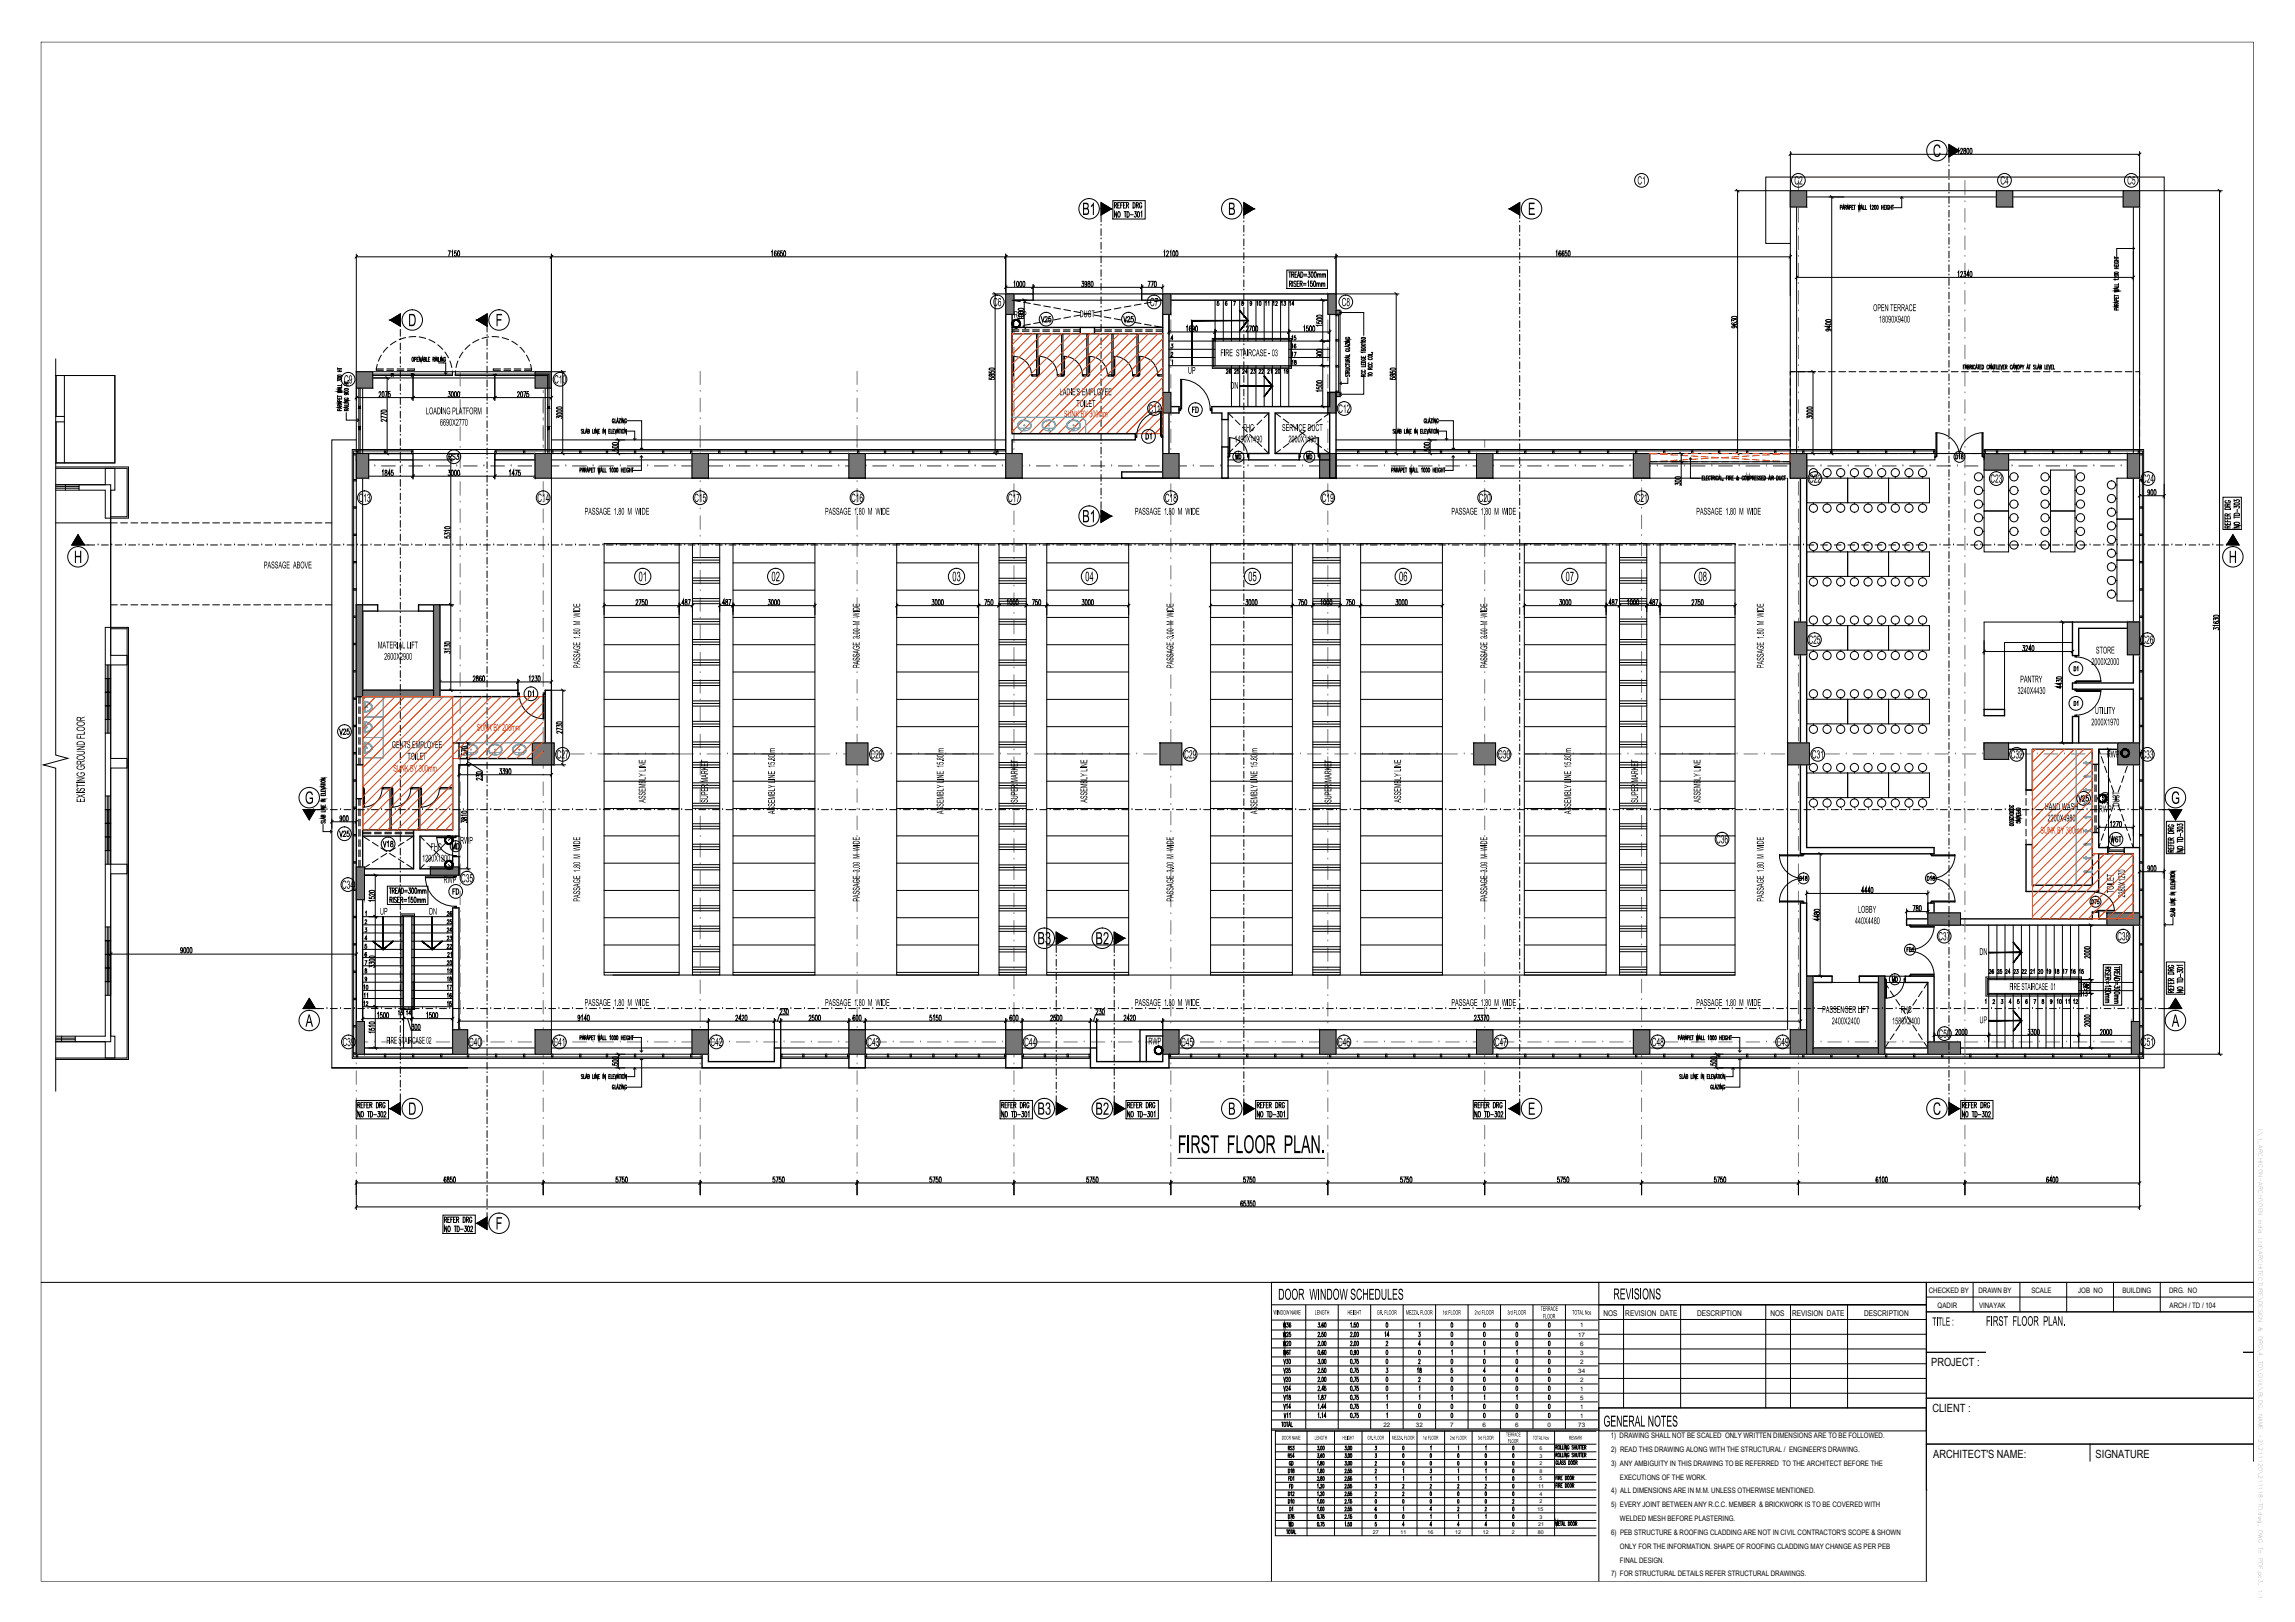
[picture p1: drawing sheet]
<svg xmlns="http://www.w3.org/2000/svg" width="841mm" height="594mm" viewBox="0 0 841 594" stroke-linecap="round" stroke-linejoin="round" font-family="sans-serif">
<defs><g id="words">
<g font-size="4.1">
<text x="707.7" y="500.3">PROJECT :</text>
<text x="708.2" y="517.1">CLIENT :</text>
<text x="708.5" y="534">ARCHITECT'S NAME:</text>
<text x="767.9" y="534">SIGNATURE</text>
</g>
<g font-size="2.9">
<text x="587.6" y="481.8">NOS</text>
<text x="595.6" y="481.8">REVISION DATE</text>
<text x="621.9" y="481.8">DESCRIPTION</text>
<text x="648.8" y="481.8">NOS</text>
<text x="656.7" y="481.8">REVISION DATE</text>
<text x="683.1" y="481.8">DESCRIPTION</text>
</g>
<g font-size="2.8">
<text x="706.9" y="473.6">CHECKED BY</text>
<text x="725.1" y="473.5">DRAWN BY</text>
<text x="744.4" y="473.6">SCALE</text>
<text x="761.6" y="473.6">JOB NO</text>
<text x="777.8" y="473.6">BUILDING</text>
<text x="794.9" y="473.6">DRG. NO</text>
<text x="710.1" y="479">QADIR</text>
<text x="725.2" y="478.9">VINAYAK</text>
<text x="795.1" y="479">ARCH / TD / 104</text>
<text x="590.3" y="526.7">1) DRAWING SHALL NOT BE SCALED ONLY WRITTEN DIMENSIONS ARE TO BE FOLLOWED.</text>
<text x="590.4" y="531.8">2) READ THIS DRAWING ALONG WITH THE STRUCTURAL / ENGINEER'S DRAWING.</text>
<text x="590.4" y="536.9">3) ANY AMBIGUITY IN THIS DRAWING TO BE REFERRED TO THE ARCHITECT BEFORE THE</text>
<text x="593.7" y="541.9">EXECUTIONS OF THE WORK.</text>
<text x="590.5" y="547">4) ALL DIMENSIONS ARE IN M.M. UNLESS OTHERWISE MENTIONED.</text>
<text x="590.4" y="552.1">5) EVERY JOINT BETWEEN ANY R.C.C. MEMBER &amp; BRICKWORK IS TO BE COVERED WITH</text>
<text x="593.7" y="557.1">WELDED MESH BEFORE PLASTERING.</text>
<text x="590.4" y="562.2">6) PEB STRUCTURE &amp; ROOFING CLADDING ARE NOT IN CIVIL CONTRACTOR'S SCOPE &amp; SHOWN</text>
<text x="593.7" y="567.3">ONLY FOR THE INFORMATION. SHAPE OF ROOFING CLADDING MAY CHANGE AS PER PEB</text>
<text x="593.7" y="572.3">FINAL DESIGN.</text>
<text x="590.4" y="577.4">7) FOR STRUCTURAL DETAILS REFER STRUCTURAL DRAWINGS.</text>
</g>
<g font-size="2.3">
<text x="578.3" y="489.6">17</text>
<text x="579.1" y="486.2">1</text>
<text x="579" y="492.9">6</text>
<text x="579" y="496.1">3</text>
<text x="578.4" y="502.8">34</text>
<text x="579" y="499.5">2</text>
<text x="579" y="506.1">2</text>
<text x="579.1" y="509.4">1</text>
<text x="579" y="512.7">5</text>
<text x="579.1" y="516">1</text>
<text x="579.1" y="519.3">1</text>
<text x="507" y="522.6">22</text>
<text x="518.9" y="522.5">32</text>
<text x="531.4" y="522.5">7</text>
<text x="543.3" y="522.5">6</text>
<text x="555.2" y="522.5">6</text>
<text x="567.1" y="522.5">0</text>
<text x="578.4" y="522.5">73</text>
</g>
<g font-size="2">
<text x="827.7" y="413.4" transform="rotate(90 827.7 413.4)">I:\1_ARCHICON-ARCH\OEN</text>
<text x="827.7" y="446.7" transform="rotate(90 827.7 446.7)">India</text>
<text x="827.7" y="453.4" transform="rotate(90 827.7 453.4)">Ltd\ARCHITECTURE\DESIGN</text>
<text x="827.7" y="486" transform="rotate(90 827.7 486)">&amp;</text>
<text x="827.7" y="489.3" transform="rotate(90 827.7 489.3)">DRG\4_TD\CIVIL\BLDG.</text>
<text x="827.7" y="517.8" transform="rotate(90 827.7 517.8)">NAME</text>
<text x="827.7" y="525.2" transform="rotate(90 827.7 525.2)">-2\211120\211118-TD.dwg,</text>
<text x="827.7" y="560.4" transform="rotate(90 827.7 560.4)">DWG</text>
<text x="827.7" y="570.6" transform="rotate(90 827.7 570.6)">PDF.pc3,</text>
</g>
<g font-size="1.9">
<text x="564.1" y="531.1">6</text>
<text x="564.1" y="533.9">3</text>
<text x="564.1" y="536.7">2</text>
<text x="564.1" y="539.4">8</text>
<text x="563.6" y="545">11</text>
<text x="564.1" y="542.2">5</text>
<text x="564.1" y="550.6">2</text>
<text x="564.1" y="547.8">4</text>
<text x="563.5" y="553.4">15</text>
<text x="564.1" y="556.2">3</text>
<text x="503.1" y="561.8">27</text>
<text x="513.3" y="561.8">11</text>
<text x="523.2" y="561.8">16</text>
<text x="533.3" y="561.8">12</text>
<text x="543.4" y="561.8">12</text>
<text x="554" y="561.8">2</text>
<text x="563.6" y="561.8">80</text>
<text x="563.7" y="559">21</text>
</g>
</g></defs>
<!-- layer: PLAN-DOOR -->
<g fill="#000">
<path d="M473.5 525.9l.5 1.1 .1-1.1v1.4l-.5-1.1-.1 1.1zM475 525.9l.4 1.2 .4-1.2v1.4l-.1-1.2-.4 1.2-.2-1.2-.1 1.2zM476 525.9h.5l-.4 .1v.5h.4l-.4 .1v.5l.5 .2h-.6zM481.9 525.9v1.2l.5 .2h-.5zM482.5 525.9h.5l-.4 .1v.5h.4l-.4 .1v.5l.5 .2h-.6zM483.2 525.9l.6 1.1v-1.1v1.4l-.5-1.1-.1 1.1zM484.1 526l.4-.1 .2 .3-.1 .1-.3-.3-.2 .2 .2 .9 .3-.1-.2-.4h.3l-.2 .7-.5-.4zM484.9 525.9h.6l-.3 .1v1.3l-.1-1.3zM485.6 525.9l.1 .6h.4l.1-.6v1.4l-.1-.7h-.4l-.1 .7zM492.1 525.9v.6h.5l.1-.6v1.4l-.1-.7h-.5v.7zM492.9 525.9h.6l-.6 .1v.5h.5l-.5 .1v.5l.6 .2h-.6zM493.6 525.9l.1 1.4z"/>
<path d="M494 525.9l.6 .2-.1 .2-.3-.3-.2 .3 .2 .8h.3l-.2-.5h.3l-.2 .7-.5-.3zM494.8 525.9l.1 .6h.4l.1-.6v1.4l-.1-.7h-.4l-.1 .7zM495.5 525.9h.7l-.3 .1v1.3l-.1-1.3zM501.2 526l.5-.1 .2 .3-.4-.2-.3 .4 .3 .7 .3-.1-.3-.4h.4l-.2 .7-.5-.4zM502.8 527.1l.2 .2zM503.5 525.9h.5l-.4 .1v.5h.4l-.4 .2v.6zM504.2 525.9v1.2l.4 .2h-.4zM510.2 525.9l.4 1.2 .3-1.2v1.4v-1.2l-.4 1.2-.2-1.2-.1 1.2zM511.1 525.9h.6l-.5 .1v.5h.5l-.5 .1v.5l.5 .2h-.6zM511.8 525.9h.6l-.5 1.2 .5 .2h-.6l.5-1.2zM512.5 525.9h.6l-.5 1.2 .5 .2h-.6l.5-1.2zM514 527.1l.1 .2z"/>
<path d="M514.6 525.9h.5l-.4 .1v.5h.4l-.4 .2v.6zM515.3 525.9l.1 1.2 .4 .2h-.5zM521.8 525.9l.1 1.4-.1-1.1-.2 .2zM522.2 526.3l.4 .2-.4-.1 .4 .4-.2 .5-.3-.2h.4zM522.8 525.9l.1 1.4-.2-.9zM523.3 525.9h.6l-.4 .1v.5h.3l-.3 .2v.6zM524 525.9l.1 1.2 .4 .2h-.5zM531.6 525.9l.3 .2-.3 1 .3 .2h-.5l.4-.9v-.4l-.4 .3zM532.1 526.3l.4 .1 .1 .9-.2-.9-.3 .9zM533.7 525.9h.5l-.4 .1v.5h.3l-.3 .2v.6zM534.3 525.9l.1 1.2 .4 .2h-.5zM541.7 525.9l.4 .1-.1 1.3-.4-.3h.5l-.3-.4 .2-.5-.4 .1z"/>
<path d="M542.3 526.3h.3l-.2 1zM543.6 525.9h.5l-.4 .1v.5h.4l-.4 .2v.6zM544.3 525.9l.1 1.2 .4 .2h-.5zM551.9 524.7h.6l-.2 .2v1.2l-.1-1.2zM552.7 524.7h.6l-.5 .2v.4h.4l-.4 .2v.4l.5 .2h-.6zM552.7 527h.5l-.4 .2v.4h.4l-.4 .2v.6zM553.4 527l.1 1.3 .4 .1h-.5zM555.9 524.8l.3-.1 .2 .3v.1l-.3-.3-.2 .4 .1 .7 .4-.2-.2 .4-.4-.2zM556.6 524.7h.6l-.5 .2v.4h.5l-.5 .2v.4l.5 .2h-.6zM561.7 525.9h.7l-.3 .1v1.3l-.1-1.3zM563.3 525.9h.6l-.3 .1v1.3v-1.3zM564.7 525.9l.2 1.2 .3 .2h-.5z"/>
<path d="M565.7 525.9l.5 1.1 .1-1.1v1.4l-.5-1.1-.1 1.1zM567.2 526.3l.3 .1-.3 .1 .3 .3-.1 .5-.3-.2h.4l-.4-.4zM575.9 525.9h.6l-.5 .1v.5h.4l-.4 .1v.5l.5 .2h-.6zM576.6 525.9l.4 1.2 .4-1.2v1.4l-.1-1.2-.3 1.2-.3-1.2-.1 1.2zM579.1 525.9l.1 .7 .6-.7-.4 .6 .4 .8-.5-.7-.2 .7z"/>
<path d="M469.8 525.9h.5l.2 .4-.4 1h-.3zM469.9 526v1.1h.2l.2-.9z"/>
<path d="M470.7 526l.4-.1 .2 .3-.2 1.1-.5-.4zM470.8 526l-.1 .8 .4 .3 .1-.8z"/>
<path d="M471.5 526.1l.4-.2 .3 .2-.3 1.2-.4-.2zM471.7 526l-.1 .8 .3 .3 .2-.7z"/>
<path d="M472.4 525.9l.6 .1-.2 .7 .2 .6-.3-.6h-.2l-.1 .6zM472.5 526v.5h.3l.1-.4z"/>
<path d="M474.5 525.9l.5 1.4-.3-.4h-.3l-.2 .4zM474.5 526l-.1 .7h.3z"/>
<path d="M502 525.9l.7 .2-.2 .6 .2 .6-.4-.6h-.2l-.1 .6zM502.1 526v.5h.4l.1-.4z"/>
<path d="M504.9 526l.3-.1 .3 .3-.3 1.1-.4-.4zM505 526l-.2 .8 .4 .3 .2-.8z"/>
<path d="M505.7 526l.4-.1 .3 .3-.3 1.1-.5-.3zM505.9 526l-.2 .8 .4 .3 .2-.7z"/>
<path d="M506.5 525.9l.6 .1-.2 .7 .3 .6-.4-.6h-.2l-.1 .6zM506.6 526v.5h.4v-.4z"/>
<path d="M513.4 525.9l.5 1.4-.2-.4h-.4l-.2 .4zM513.5 526l-.2 .7h.3z"/>
<path d="M516 526l.4-.1 .2 .3-.2 1.1-.5-.4zM516.1 526l-.1 .8 .4 .3 .1-.7z"/>
<path d="M516.9 526l.3-.1 .3 .4-.3 1-.4-.3zM517 526l-.1 .9 .3 .2 .2-.6z"/>
<path d="M517.6 525.9h.6l-.2 .8 .3 .6-.3-.6h-.2l-.2 .6zM517.8 526v.5h.3v-.4z"/>
<path d="M524.8 525.9h.3l.3 .3-.3 1.1-.4-.3zM524.9 526l-.2 .9 .4 .2 .2-.7z"/>
<path d="M525.6 526l.4-.1 .2 .3-.2 1.1-.5-.4zM525.8 526l-.2 .7 .4 .4 .1-.8z"/>
<path d="M526.4 525.9l.6 .1-.2 .7 .3 .6-.4-.6-.3 .6zM526.5 526v.5h.4v-.4z"/>
<path d="M533.1 525.9l.1 1.4h-.3l-.2-.6 .1-.4 .3 .1zM532.9 526.4v.8z"/>
<path d="M535.1 526l.3-.1 .3 .3-.3 1.1-.5-.4zM535.2 526l-.2 .8 .4 .3 .2-.8z"/>
<path d="M535.9 526.1l.4-.2 .2 .2-.2 1.2-.4-.2zM536.1 526l-.2 .8 .4 .3 .2-.7z"/>
<path d="M536.7 525.9l.6 .1-.2 .7 .3 .6-.4-.6h-.2l-.1 .6zM536.8 526v.5h.3l.1-.4z"/>
<path d="M543 525.9l.1 1.4h-.3l-.2-.7 .1-.3 .3 .1zM542.9 526.4l-.1 .8 .2-.2z"/>
<path d="M545 526l.4-.1 .2 .3-.2 1.1-.5-.4zM545.1 526l-.1 .8 .4 .3 .1-.8z"/>
<path d="M545.9 526l.3-.1 .3 .3-.3 1.1-.4-.3zM546 526l-.1 .9 .3 .2 .2-.7z"/>
<path d="M546.6 525.9h.6l-.2 .8 .3 .6-.3-.6h-.3l-.1 .6zM546.7 526v.5h.4v-.4z"/>
<path d="M553.4 524.7l.6 .1-.2 .7 .3 .6-.4-.6h-.2l-.1 .6zM553.5 524.8v.5h.4v-.4z"/>
<path d="M554.1 527.1l.4-.1 .2 .4-.3 1.1-.4-.3zM554.2 527.2l-.1 .8 .3 .3 .2-.7z"/>
<path d="M554.2 524.7l.6 .1-.1 .7 .2 .6-.4-.6h-.2l-.1 .6zM554.3 524.8v.5h.4l.1-.4z"/>
<path d="M554.9 527.2l.4-.2 .3 .3v.7l-.3 .5-.5-.4zM555.1 527.2l-.1 .9 .3 .2 .2-.9z"/>
<path d="M555.3 524.7l.4 1.4-.2-.4h-.4l-.1 .4zM555.3 524.8l-.1 .7h.3z"/>
<path d="M555.7 527l.6 .1-.2 .8 .3 .5-.3-.5h-.2l-.2 .5zM555.9 527.2v.5h.2l.1-.4z"/>
<path d="M562.5 526l.4-.1 .3 .3-.3 1.1-.4-.4zM562.7 526l-.2 .8 .4 .3 .2-.8z"/>
<path d="M564.2 525.9l.5 1.4-.2-.4h-.4l-.2 .4zM564.3 526l-.2 .7h.3z"/>
<path d="M566.5 526.4l.3-.2 .2 .3-.2 .8-.3-.2zM566.6 526.4l.2 .8 .1-.6z"/>
<path d="M575.1 525.9l.6 .1-.2 .7 .3 .6-.4-.6h-.2l-.1 .6zM575.2 526v.5h.3l.1-.4z"/>
<path d="M577.8 525.9l.4 1.4-.2-.4h-.3l-.2 .4zM577.8 526l-.1 .7h.3z"/>
<path d="M578.3 525.9l.6 .1-.2 .7 .3 .6-.4-.6h-.2l-.1 .6zM578.4 526v.5h.4v-.4z"/>
</g>
<g fill="none" stroke="#000" stroke-width=".37">
<path d="M370.9 137.3h.4v.4h-.4zM371.3 130.5a6.8 6.8 0 0 1 6.7 6.8M371.3 130.6h.2v6.7h-.2zM378 137.3h.4v.4h-.4zM380.3 137.3h.4v.4h-.4zM380.7 130.5a6.8 6.8 0 0 1 6.7 6.8M380.7 130.6h.2v6.7h-.2zM387.4 137.3h.4v.4h-.4zM389.5 137.3h.4v.4h-.4zM389.9 130.5a6.8 6.8 0 0 1 6.7 6.8M389.9 130.6h.2v6.7h-.2zM396.6 137.3h.4v.4h-.4z"/>
<path d="M398.8 137.3h.3v.4h-.3zM399.1 130.5a6.8 6.8 0 0 1 6.7 6.8M399.1 130.6h.2v6.7h-.2zM405.9 137.3h.3v.4h-.3zM407.9 137.3h.4v.4h-.4zM408.3 130.5a6.8 6.8 0 0 1 6.7 6.8M408.3 130.6h.2v6.7h-.2zM415 137.3h.4v.4h-.4zM417.1 137.3h.4v.4h-.4zM417.5 130.5a6.8 6.8 0 0 1 6.7 6.8M417.5 130.6h.2v6.7h-.2zM424.2 137.3h.4v.4h-.4z"/>
<path d="M432.6 138.9a10.8 10.8 0 0 1 10.9 10.9M432.7 139h.3v10.8h-.3zM432.1 149.8h.6v.6h-.6zM437 150h.5M437.9 149.1h-.9v2M438.2 149.1a1 1 0 0 1 1 1 1 1 0 0 1-1 1zM443.5 149.8h.6v.6h-.6zM164.5 167.3l.9-.3-.1-.6-.8-.1v2M165 167.3l.5 1M166.8 166.6a.48 .48 0 0 0-.8-.3 .48 .48 0 0 0 .1 .8l.6 .3 .1 .6-.3 .3-.6-.3M167.4 166.3h.7l-.4 .7a.57 .57 0 0 1 .5 .9 .57 .57 0 0 1-1 0M189.8 253.7h.5v.6h-.5z"/>
<path d="M190.3 254.2a9 9 0 0 0 9 9M193.6 253.1a1.02 1.02 0 0 1 1 1 1.02 1.02 0 0 1-1 1zM195.2 253.5l.3-.4v2M199 254.3h.3v8.9h-.3zM199.3 253.7h.5v.6h-.5zM760.1 256.9a.77 .77 0 0 1 .7 .7 .77 .77 0 0 1-.7 .8zM760.1 244.2a.77 .77 0 0 1 .7 .7 .77 .77 0 0 1-.7 .8zM760.4 252.4h.5v.5h-.5zM760.4 249.6h.5v.5h-.5zM760.4 240.1h.5v.5h-.5zM760.8 240.6a9 9 0 0 1 9 9M760.9 252.9h9v.3h-9z"/>
<path d="M760.9 249.3h9v.3h-9zM761.2 257.2l.3-.3v1.5M761.2 244.5l.3-.3v1.5M769.8 252.9a9 9 0 0 1-9 9M760.4 261.9h.5v.5h-.5zM132.9 288.5h.4v.4h-.4zM133.3 288.9h.2v6.7h-.2zM140 288.9a6.8 6.8 0 0 1-6.7 6.7M140 288.5h.4v.4h-.4zM143.4 288.5h.4v.4h-.4zM143.8 288.9h.2v6.7h-.2zM150.5 288.9a6.8 6.8 0 0 1-6.7 6.7"/>
<path d="M150.5 288.5h.4v.4h-.4zM153.9 288.5h.4v.4h-.4zM154.3 288.9h.2v6.7h-.2zM161 288.9a6.8 6.8 0 0 1-6.7 6.7M161 288.5h.4v.4h-.4zM652.1 313.5a8.7 8.7 0 0 0 8.6 8.2M652.1 313.1h8.7v.4h-8.7zM660.8 312.7h.3v.4h-.3zM707.4 312.7h.4v.4h-.4zM707.8 313.1h8.6v.4h-8.6zM716.4 313.5a8.7 8.7 0 0 1-8.6 8.2M155.9 321.1a10.8 10.8 0 0 0 10.8 10.8"/>
<path d="M155.9 321.1h10.8v.4h-10.8zM166 326.5h.5M166.7 320.5h.6v.6h-.6zM166.7 331.9h.6v.6h-.6zM166.8 325.5h-.8v2M167.2 325.5a1 1 0 0 1 .9 1 1 1 0 0 1-.9 1zM652.1 330h8.7v.4h-8.7zM659.6 321a.76 .76 0 0 1 .7 .7 .76 .76 0 0 1-.7 .8zM660.7 321.3l.3-.3v1.5M660.7 321.7a8.7 8.7 0 0 0-8.6 8.3M660.8 330.4h.3v.4h-.3zM661.7 321.1v.4a.48 .48 0 0 1 .6 .4 .48 .48 0 0 1-.6 .5 .74 .74 0 0 1 .5-1v-.3z"/>
<path d="M699.8 338.8h.4v.4h-.4zM700.2 339.2h8.6v.4h-8.6zM706.3 321a.76 .76 0 0 1 .7 .7 .76 .76 0 0 1-.7 .8zM707.4 321.3l.3-.3v1.5M707.4 330.4h.4v.4h-.4zM707.8 321.7a8.7 8.7 0 0 1 8.6 8.3M707.8 330h8.6v.4h-8.6zM708.4 321.1v.4a.48 .48 0 0 1 .6 .4 .48 .48 0 0 1-.6 .5 .74 .74 0 0 1 .5-1v-.3zM708.7 339.5a8.7 8.7 0 0 1-8.6 8.3M766.6 329.5a.77 .77 0 0 1 .7 .8 .77 .77 0 0 1-.7 .7zM767.6 329.5h.7l-.5 1.5M767.7 333.7h.4v.4h-.4z"/>
<path d="M767.7 326.5h.4v.4h-.4zM768.1 326.9a6.8 6.8 0 0 1 6.7 6.8M768.1 333.4h6.7v.3h-6.7zM769.2 329.5h-.5l-.1 .7a.41 .41 0 0 1 .6 0 .41 .41 0 0 1-.1 .6 .41 .41 0 0 1-.5 0M698.8 347.8h.4M699.4 347.1h-.6v1.5M699.7 347.1a.74 .74 0 0 1 .7 .7 .74 .74 0 0 1-.7 .8zM699.8 357.2h.4v.3h-.4zM700.1 348.5a8.7 8.7 0 0 1 8.6 8.3M700.2 356.8h8.6v.4h-8.6zM700.8 347.4l.3-.3v1.5M467.4 523.9v38.6h117.5"/>
<path d="M467.4 524.2h117.5M467.4 529h117.5M467.4 531.7h117.5M467.4 534.5h117.5M467.4 537.3h117.5M472.1 533.1h.4v-.6h-.4v1.4M472.1 538.1a.71 .71 0 0 1 .6 .7 .71 .71 0 0 1-.6 .7zM472.1 530.4l.5-.1v-.6h-.5v1.4M472.4 533.1l.2 .8M472.4 530.4l.3 .7M473 538.3l.2-.2v1.4M473 535.6l-.1-.3a.69 .69 0 0 0-.5 .6 .69 .69 0 0 0 .5 .7v-.5"/>
<path d="M473.3 535.3a.71 .71 0 0 1 .6 .7 .71 .71 0 0 1-.6 .7zM473.4 532.6l-.1-.1a.31 .31 0 0 0-.4 .1 .31 .31 0 0 0 .1 .5l.4 .6-.2 .2-.3-.2M473.5 529.9l-.1-.2a.32 .32 0 0 0-.5 .1 .32 .32 0 0 0 .1 .5l.5 .6-.2 .2-.4-.2M473.8 538.1l.2 .5a.38 .38 0 0 1 .2 .5 .38 .38 0 0 1-.4 .3l-.1-.5a.41 .41 0 0 0 .5-.4 .41 .41 0 0 0-.3-.4zM473.8 529.7h.4l-.2 .5 .2 .1a.41 .41 0 0 1 .1 .5 .41 .41 0 0 1-.6 .1v-.1M474.3 533.4h-.6l.4-.9v1.4M479 524.2v38.3M482.8 532.5h.5l-.3 .5 .2 .1a.41 .41 0 0 1 .1 .5 .41 .41 0 0 1-.5 .1l-.1-.1M482.8 535.5l.2-.2v1.4M482.8 538.3l.2-.2v1.4M482.8 529.7h.5l-.3 .5 .2 .1a.41 .41 0 0 1 .1 .5 .41 .41 0 0 1-.5 .1l-.1-.1M483.6 536.5h.1"/>
<path d="M483.6 539.3h.1M483.6 533.7h.1M483.6 530.9h.1M484 535.3l.2 .6a.38 .38 0 0 1 .3 .5 .38 .38 0 0 1-.6 .1l.1-.6 .4-.3-.1-.3zM484 538.1l.2 .5a.38 .38 0 0 1 .3 .6 .38 .38 0 0 1-.6 .1v-.4l.5-.5-.1-.3zM484.1 529.7a.66 .66 0 0 1 .4 .7 .66 .66 0 0 1-.4 .6zM484.5 532.6l-.1-.1a.67 .67 0 0 0-.4 .6 .67 .67 0 0 0 .4 .7v-.7h-.3l-.1 .3M484.8 535.3a.68 .68 0 0 1 .4 .6 .68 .68 0 0 1-.4 .7zM484.8 538.1a.68 .68 0 0 1 .4 .6 .68 .68 0 0 1-.4 .7zM484.9 532.5a.66 .66 0 0 1 .4 .6 .66 .66 0 0 1-.4 .7zM484.9 529.7a.66 .66 0 0 1 .4 .7 .66 .66 0 0 1-.4 .6zM489 524.2v38.3"/>
<path d="M492.9 538.4v-.2a.29 .29 0 0 1 .4-.1 .29 .29 0 0 1 0 .5l-.5 .9h.6M492.9 532.5h.5l-.3 .5 .2 .1a.41 .41 0 0 1 .1 .5 .41 .41 0 0 1-.5 .1l-.1-.1M492.9 535.3h.5l-.3 .5 .2 .1a.41 .41 0 0 1 .1 .5 .41 .41 0 0 1-.5 .1l-.1-.1M492.9 529.7h.5l-.3 .5 .2 .1a.41 .41 0 0 1 .1 .5 .41 .41 0 0 1-.5 .1l-.1-.1M493.7 533.7h.1M493.7 536.5h.1M493.7 539.3h.1M493.7 530.9h.1M494.1 532.5a.66 .66 0 0 1 .5 .6 .66 .66 0 0 1-.5 .7zM494.1 535.3a.66 .66 0 0 1 .5 .6 .66 .66 0 0 1-.5 .7zM494.1 529.7a.66 .66 0 0 1 .5 .7 .66 .66 0 0 1-.5 .6zM494.5 538.1h-.4v.5a.4 .4 0 0 1 .5 .4 .4 .4 0 0 1-.6 .3v-.1"/>
<path d="M494.9 532.5a.66 .66 0 0 1 .5 .6 .66 .66 0 0 1-.5 .7zM494.9 535.3a.66 .66 0 0 1 .5 .6 .66 .66 0 0 1-.5 .7zM494.9 529.7a.66 .66 0 0 1 .5 .7 .66 .66 0 0 1-.5 .6zM495.3 538.1h-.4v.5a.4 .4 0 0 1 .5 .4 .4 .4 0 0 1-.6 .3v-.1M499.1 524.2v38.3M504 535.6l.3-.3-.4 1.4h.6M504 538.4l.3-.3-.4 1.4h.6M504 532.5h.4l-.2 .5a.4 .4 0 0 1 .3 .5 .4 .4 0 0 1-.5 .2l-.1-.1M504 529.7h.4l-.2 .5a.4 .4 0 0 1 .3 .5 .4 .4 0 0 1-.5 .2l-.1-.1M509.2 524.2v38.3M514.1 532.5a.68 .68 0 0 1 .4 .6 .68 .68 0 0 1-.4 .7zM514.1 535.3a.68 .68 0 0 1 .4 .6 .68 .68 0 0 1-.4 .7z"/>
<path d="M514.1 529.7a.68 .68 0 0 1 .4 .7 .68 .68 0 0 1-.4 .6zM514.2 538.3l.2-.2v1.4M519.3 524.2v38.3M524.1 538.1h.5l-.1 .5a.4 .4 0 0 1 .1 .6 .4 .4 0 0 1-.5 .1v-.1M524.2 532.5a.68 .68 0 0 1 .4 .6 .68 .68 0 0 1-.4 .7zM524.2 535.3a.68 .68 0 0 1 .4 .6 .68 .68 0 0 1-.4 .7zM524.2 529.9l.2-.2v1.4M529.4 524.2v38.3M534.3 532.5a.68 .68 0 0 1 .4 .6 .68 .68 0 0 1-.4 .7zM534.3 535.3a.68 .68 0 0 1 .4 .6 .68 .68 0 0 1-.4 .7zM534.3 538.3l.2-.2v1.4M534.3 529.9l.2-.2v1.4"/>
<path d="M539.5 524.2v38.3M544.3 532.5a.68 .68 0 0 1 .5 .6 .68 .68 0 0 1-.5 .7zM544.3 535.3a.68 .68 0 0 1 .5 .6 .68 .68 0 0 1-.5 .7zM544.4 538.3l.2-.2v1.4M544.4 529.9l.2-.2v1.4M549.5 524.2v38.3M554.4 532.5a.68 .68 0 0 1 .4 .6 .68 .68 0 0 1-.4 .7zM554.4 535.3a.68 .68 0 0 1 .4 .6 .68 .68 0 0 1-.4 .7zM554.4 538.1a.68 .68 0 0 1 .4 .6 .68 .68 0 0 1-.4 .7zM554.4 529.7a.68 .68 0 0 1 .4 .7 .68 .68 0 0 1-.4 .6zM559.6 524.2v38.3M569.7 524.2v38.3"/>
<path d="M570.2 530.1l.5-.1-.2-.6h-.3v1.4M570.2 532.9l.5-.1-.2-.6h-.3v1.4M570.4 530.1l.3 .7M570.4 532.9l.3 .7M570.8 535.3l-.3-.3-.3 .2 .2 1.2 .4-.3-.3-.2M571 535v1.4h.5M571.1 529.5l.1-.1a.71 .71 0 0 1 .4 .7 .71 .71 0 0 1-.5 .7zM571.1 532.3l.1-.1a.71 .71 0 0 1 .4 .7 .71 .71 0 0 1-.5 .7zM571.6 536.4l.3-1.4 .3 1.4M571.7 535.9h.4M571.9 529.4v1.4h.4M571.9 532.2v1.4h.4"/>
<path d="M572.5 529.4v1.4h.5M572.5 532.2v1.4h.5M573 535.2a.31 .31 0 0 0-.5-.1 .31 .31 0 0 0 0 .5l.3 .1a.33 .33 0 0 1 .1 .6 .33 .33 0 0 1-.5-.1M573.2 529.4v1.4M573.2 532.2v1.4M573.7 535.2a.3 .3 0 0 0-.5-.1 .3 .3 0 0 0 .1 .5l.3 .1a.33 .33 0 0 1 .1 .5 .33 .33 0 0 1-.5 0M574.1 529.4v1.4l-.6-1.4v1.4M574.1 532.2v1.4l-.6-1.4v1.4M574.9 535a.71 .71 0 0 1 .5 .7 .71 .71 0 0 1-.5 .7zM575 529.8l-.2-.4a.71 .71 0 0 0-.5 .7 .71 .71 0 0 0 .6 .7l.1-.5h-.2M575 532.6l-.2-.4a.71 .71 0 0 0-.5 .7 .71 .71 0 0 0 .6 .7l.1-.5h-.2M575.8 535.1l.1-.1a.71 .71 0 0 1 .4 .7 .71 .71 0 0 1-.5 .7z"/>
<path d="M576.6 529.6a.3 .3 0 0 0-.5-.1 .3 .3 0 0 0 .1 .5l.4 .6h-.6M576.6 532.4a.3 .3 0 0 0-.5-.1 .3 .3 0 0 0 .1 .5l.4 .6h-.6M576.7 535.1l.2-.1 .2 .6-.2 .8a.81 .81 0 0 1-.2-1.3zM576.9 529.4v1.4M576.9 532.2v1.4M576.9 530.1h.5M576.9 532.9h.5M577.4 535.7l.5-.1-.1-.6h-.4v1.4M577.4 529.4v1.4M577.4 532.2v1.4M577.7 529.4l.3 1.4 .3-.2v-1.2M577.7 532.2l.3 1.4 .3-.2v-1.2"/>
<path d="M577.7 535.7l.3 .7M578.5 529.4h1.2M578.5 532.2h1.2M578.8 529.4v1.4M578.8 532.2v1.4M579.4 529.4v1.4M579.4 532.2v1.4M579.9 530.1h.3M579.9 532.9h.3M580.4 529.4h-.5v1.4h.5M580.4 532.2h-.5v1.4h.5M580.7 530.1l.5-.1-.2-.6h-.3v1.4"/>
<path d="M580.7 532.9l.5-.1-.2-.6h-.3v1.4M581 530.1l.2 .7M581 532.9l.2 .7M467.4 540.1h117.5M467.4 542.9h117.5M467.4 545.7h117.5M467.4 548.5h117.5M467.4 551.3h117.5M467.4 554.1h117.5M467.4 556.9h117.5M467.4 559.7h117.5M472.1 546.4a.71 .71 0 0 1 .6 .7 .71 .71 0 0 1-.6 .7z"/>
<path d="M472.1 549.2a.71 .71 0 0 1 .6 .7 .71 .71 0 0 1-.6 .7zM472.1 554.8a.71 .71 0 0 1 .6 .7 .71 .71 0 0 1-.6 .7zM472.2 541.5h.4M472.4 559v-1.4l.4 1.4 .2-1.4v1.4M472.5 544.3h.4M472.6 552a.71 .71 0 0 1 .6 .7 .71 .71 0 0 1-.6 .7zM472.8 540.9h-.6v1.3M472.9 554.8h.6l-.5 1.4M473 540.9a.7 .7 0 0 1 .6 .6 .7 .7 0 0 1-.6 .7zM473 546.7l.2-.3v1.4M473 549.5l.2-.3v1.4M473 543.6h-.5v1.4"/>
<path d="M473.3 543.6a.71 .71 0 0 1 .5 .7 .71 .71 0 0 1-.5 .7zM473.4 557.6a.71 .71 0 0 1 .6 .7 .71 .71 0 0 1-.6 .7zM473.6 552.3l.1-.3v1.4M473.7 546.7l.1-.1a.29 .29 0 0 1 .4-.1 .29 .29 0 0 1 0 .4l-.5 .9h.5M473.8 549.3l.4 .2-.1 1a.71 .71 0 0 1-.6-.5 .71 .71 0 0 1 .3-.7zM473.9 541.1l.2-.2v1.3M474.2 554.8h-.4v.5a.38 .38 0 0 1 .4 .4 .38 .38 0 0 1-.5 .3v-.1M482.8 541.1v-.1a.29 .29 0 0 1 .5-.1 .29 .29 0 0 1-.1 .5l-.5 .8h.6M482.8 543.9l.2-.3v1.4M482.8 546.7l.2-.3v1.4M482.8 549.5l.2-.3v1.4M482.8 552.3l.2-.3v1.4"/>
<path d="M482.9 554.9l.4 .2-.1 1a.71 .71 0 0 1-.6-.5 .71 .71 0 0 1 .3-.7zM482.9 557.7l.4 .2-.1 1a.71 .71 0 0 1-.6-.5 .71 .71 0 0 1 .3-.7zM483.6 544.9h.1M483.6 547.7h.1M483.6 550.5h.1M483.6 553.3h.1M483.6 542.1h.1M483.6 556h.1M483.6 558.8h.1M483.9 543.9l.4-.3 .1 .4-.5 1h.5M483.9 546.7l.4-.3 .1 .4-.5 1h.5M484 554.8h.5l-.4 1.4"/>
<path d="M484 557.6h.5l-.4 1.4M484 540.9v.4a.42 .42 0 0 1 .6 .4 .42 .42 0 0 1-.6 .4v-.5a.44 .44 0 0 0 .4-.2 .44 .44 0 0 0-.1-.5zM484 549.3a.68 .68 0 0 1 .4 .6 .68 .68 0 0 1-.4 .6zM484 552.1a.68 .68 0 0 1 .4 .6 .68 .68 0 0 1-.4 .6zM484.8 543.7a.68 .68 0 0 1 .4 .6 .68 .68 0 0 1-.4 .7zM484.8 546.5a.68 .68 0 0 1 .4 .6 .68 .68 0 0 1-.4 .7zM484.8 549.3a.68 .68 0 0 1 .4 .6 .68 .68 0 0 1-.4 .6zM484.8 552.1a.68 .68 0 0 1 .4 .6 .68 .68 0 0 1-.4 .6zM484.9 540.9a.66 .66 0 0 1 .4 .6 .66 .66 0 0 1-.4 .7zM485.2 554.8h-.4v.5a.39 .39 0 0 1 .5 .4 .39 .39 0 0 1-.5 .3l-.1-.1M485.2 557.6h-.4v.5a.39 .39 0 0 1 .5 .4 .39 .39 0 0 1-.5 .3l-.1-.1M492.9 541.1v-.1a.29 .29 0 0 1 .4-.1 .29 .29 0 0 1 0 .5l-.5 .8h.6"/>
<path d="M492.9 543.9v-.1a.29 .29 0 0 1 .4-.1 .29 .29 0 0 1 0 .5l-.5 .8h.6M492.9 546.7v-.1a.29 .29 0 0 1 .4-.1 .29 .29 0 0 1 0 .4l-.5 .9h.6M492.9 549.5v-.1a.29 .29 0 0 1 .4-.1 .29 .29 0 0 1 0 .4l-.5 .9h.6M492.9 552.3v-.1a.29 .29 0 0 1 .4-.1 .29 .29 0 0 1 0 .4l-.5 .9h.6M492.9 555.1v-.2a.29 .29 0 0 1 .4 0 .29 .29 0 0 1 0 .4l-.5 .9h.6M492.9 557.9l.2-.3v1.4M493.7 558.8h.1M493.7 542.1h.1M493.7 544.9h.1M493.7 547.7h.1M493.7 550.5h.1M493.7 553.3h.1"/>
<path d="M493.7 556h.1M494.1 549.5l.2-.3v1.4M494.1 555.1l.2-.3v1.4M494.4 557.6h-.4v.5a.38 .38 0 0 1 .5 .4 .38 .38 0 0 1-.5 .3v-.1M494.5 540.9h-.4v.5a.39 .39 0 0 1 .5 .4 .39 .39 0 0 1-.6 .3v-.1M494.5 543.6h-.4v.6a.39 .39 0 0 1 .5 .3 .39 .39 0 0 1-.6 .4v-.2M494.5 546.4h-.4v.5a.39 .39 0 0 1 .5 .4 .39 .39 0 0 1-.6 .4v-.2M494.5 552h-.4v.5a.39 .39 0 0 1 .5 .4 .39 .39 0 0 1-.6 .4v-.2M494.9 557.7a.68 .68 0 0 1 .4 .6 .68 .68 0 0 1-.4 .6zM495.3 540.9h-.4v.5a.39 .39 0 0 1 .5 .4 .39 .39 0 0 1-.6 .3v-.1M495.3 543.6h-.4v.6a.39 .39 0 0 1 .5 .3 .39 .39 0 0 1-.6 .4v-.2M495.3 546.4h-.4v.5a.39 .39 0 0 1 .5 .4 .39 .39 0 0 1-.6 .4v-.2"/>
<path d="M495.3 549.2h-.4v.5a.39 .39 0 0 1 .5 .4 .39 .39 0 0 1-.6 .4v-.2M495.3 552h-.4v.5a.39 .39 0 0 1 .5 .4 .39 .39 0 0 1-.6 .4v-.2M495.3 554.8h-.4v.5a.39 .39 0 0 1 .5 .4 .39 .39 0 0 1-.6 .3v-.1M504 546.7l.2-.3 .2 .4-.5 1h.6M504 543.6h.4l-.2 .6a.38 .38 0 0 1 .3 .4 .38 .38 0 0 1-.5 .3l-.1-.2M504 549.3a.68 .68 0 0 1 .5 .6 .68 .68 0 0 1-.5 .6zM504 554.9a.68 .68 0 0 1 .5 .6 .68 .68 0 0 1-.5 .6zM504.1 541.1l.2-.2v1.3M504.4 557.6h-.4v.5a.38 .38 0 0 1 .5 .4 .38 .38 0 0 1-.5 .3l-.1-.1M504.4 552.2v-.1a.67 .67 0 0 0-.5 .6 .67 .67 0 0 0 .4 .6v-.7l-.4 .3M514 543.9l.3-.3 .2 .4-.5 1h.5M514 546.7l.3-.3 .2 .4-.5 1h.5"/>
<path d="M514.1 549.3a.68 .68 0 0 1 .4 .6 .68 .68 0 0 1-.4 .6zM514.1 554.9a.68 .68 0 0 1 .4 .6 .68 .68 0 0 1-.4 .6zM514.2 541.1l.2-.2v1.3M514.2 552.3l.2-.3v1.4M514.6 558.5h-.7l.5-.9v1.4M524.1 543.9l.3-.3 .2 .4-.5 1h.5M524.2 546.5a.68 .68 0 0 1 .4 .6 .68 .68 0 0 1-.4 .7zM524.2 549.3a.68 .68 0 0 1 .4 .6 .68 .68 0 0 1-.4 .6zM524.2 541.1l.2-.2v1.3M524.2 555.1l.2-.3v1.4M524.7 552.9h-.7l.4-.9v1.4M524.7 558.5h-.7l.4-.9v1.4"/>
<path d="M534.2 543.9l.3-.3 .1 .4-.5 1h.6M534.2 552.3l.3-.3 .1 .4-.5 1h.6M534.3 546.5a.68 .68 0 0 1 .4 .6 .68 .68 0 0 1-.4 .7zM534.3 549.3a.68 .68 0 0 1 .4 .6 .68 .68 0 0 1-.4 .6zM534.3 541.1l.2-.2v1.3M534.3 555.1l.2-.3v1.4M534.7 558.5h-.6l.4-.9v1.4M544.3 543.9l.2-.3 .2 .4-.5 1h.6M544.3 552.3l.2-.3 .2 .4-.5 1h.6M544.3 546.5a.68 .68 0 0 1 .5 .6 .68 .68 0 0 1-.5 .7zM544.3 549.3a.68 .68 0 0 1 .5 .6 .68 .68 0 0 1-.5 .6zM544.4 541.1l.2-.2v1.3"/>
<path d="M544.4 555.1l.2-.3v1.4M544.8 558.5h-.6l.4-.9v1.4M554.3 549.5l.3-.3 .2 .4-.5 1h.5M554.4 540.9a.68 .68 0 0 1 .4 .6 .68 .68 0 0 1-.4 .7zM554.4 543.7a.68 .68 0 0 1 .4 .6 .68 .68 0 0 1-.4 .7zM554.4 546.5a.68 .68 0 0 1 .4 .6 .68 .68 0 0 1-.4 .7zM554.4 552.1a.68 .68 0 0 1 .4 .6 .68 .68 0 0 1-.4 .6zM554.4 554.9a.68 .68 0 0 1 .4 .6 .68 .68 0 0 1-.4 .6zM554.4 557.7a.68 .68 0 0 1 .4 .6 .68 .68 0 0 1-.4 .6zM570.2 558.8v-1.4l.3 1.4 .3-1.4v1.4M570.2 541.3h.3M570.2 544.1h.3"/>
<path d="M570.7 540.6h-.5v1.4M570.7 543.4h-.5v1.4M570.9 540.6v1.4M570.9 543.4v1.4M571.1 558h.3M571.2 541.3l.5-.2-.1-.5h-.4v1.4M571.2 544.1l.5-.2-.1-.5h-.4v1.4M571.5 541.3l.2 .7M571.5 544.1l.2 .7M571.6 557.4h-.5v1.4h.5M571.7 557.4h.6M572 541.3h.3"/>
<path d="M572 544.1h.3M572 557.4v1.4M572.4 558.8l.3-1.4 .3 1.4M572.5 558.3h.4M572.5 540.6h-.5v1.4h.5M572.5 543.4h-.5v1.4h.5M573.2 557.4v1.4h.5M573.6 540.6a.71 .71 0 0 1 .6 .7 .71 .71 0 0 1-.6 .7zM573.6 543.4a.71 .71 0 0 1 .6 .7 .71 .71 0 0 1-.6 .7zM574.6 540.7l.4 .1-.2 1.2a.81 .81 0 0 1-.2-1.3zM574.6 543.5l.4 .1-.2 1.2a.81 .81 0 0 1-.2-1.3zM574.7 557.4a.71 .71 0 0 1 .6 .7 .71 .71 0 0 1-.6 .7z"/>
<path d="M575.5 540.7l.2-.1 .2 .5-.2 .9-.4-.5zM575.5 543.5l.2-.1 .2 .5-.2 .9-.4-.6zM575.7 557.4a.68 .68 0 0 1 .5 .6 .68 .68 0 0 1-.5 .7zM576.2 541.3l.5-.2-.1-.5h-.4v1.4M576.2 544.1l.5-.2-.1-.5h-.4v1.4M576.5 541.3l.3 .7M576.5 544.1l.3 .7M576.6 557.4a.68 .68 0 0 1 .5 .6 .68 .68 0 0 1-.5 .7zM577.3 558h.5v-.6h-.5v1.4M577.6 558l.3 .8M471.4 560.4h.6M471.7 560.4v1.4"/>
<path d="M472.3 560.5l.1-.1a.73 .73 0 0 1 .4 .7 .73 .73 0 0 1-.5 .6zM473 560.4h.5M473.2 560.4v1.4M473.6 561.8l.3-1.4 .3 1.4M473.7 561.3h.4M474.4 560.4v1.4h.5"/>
<circle cx="438.1" cy="150.1" r="2.52"/>
<circle cx="166.3" cy="167.3" r="2.52"/>
<circle cx="194.6" cy="254.1" r="2.52"/>
<circle cx="760.7" cy="257.6" r="2.52"/>
<circle cx="760.7" cy="244.9" r="2.52"/>
<circle cx="167" cy="326.5" r="2.52"/>
<circle cx="660.9" cy="321.7" r="2.01"/>
<circle cx="707.6" cy="321.7" r="2.01"/>
<circle cx="767.9" cy="330.3" r="2.01"/>
<circle cx="699.9" cy="347.8" r="2.01"/>
</g>
<!-- layer: PLAN-WINDOW -->
<g fill="#000">
<path d="M569.3 478.6l.4-.1 .2 .3v.2l-.3-.4-.3 .4 .1 .9 .6-.3-.3 .5-.5-.3zM466.7 479.8l.3 1.5 .2-1.5 .4 1.5 .3-1.5-.2 1.7-.4-1.4-.3 1.4zM468.1 479.8l.1 1.7zM468.4 479.8l.6 1.4 .2-1.4v1.7l-.7-1.3-.1 1.3zM471.3 479.8l.3 1.5 .2-1.5 .4 1.5 .3-1.5-.3 1.7-.3-1.4-.4 1.4zM473 479.8l.6 1.4 .1-1.4v1.7l-.6-1.3-.1 1.3zM474.8 479.8h.2l.2 1.5 .5-1.5v1.7l-.1-1.4-.4 1.4-.3-1.4-.1 1.4zM475.9 479.8h.7v.3h-.6v.5h.6v.2h-.6v.5l.6 .2h-.7zM481.9 479.8l.1 1.5 .5 .2h-.6zM482.7 479.8h.6v.3h-.5v.5h.5v.2h-.5v.5l.5 .2h-.6zM483.5 479.8l.6 1.4 .2-1.4v1.7l-.7-1.3-.1 1.3zM484.6 479.9h.5l.2 .4-.3-.3-.4 .3 .2 1 .4-.1-.3-.5h.4v.6l-.3 .2-.5-.4z"/>
<path d="M485.5 479.8h.7l-.3 .3v1.4l-.2-1.4zM486.3 479.8l.1 .7h.5l.2-.7v1.7l-.2-.8h-.5l-.1 .8zM493.9 479.8l.1 .7h.6l.1-.7v1.7l-.1-.8h-.6l-.1 .8zM494.9 479.8h.7v.3h-.6v.5h.5v.2h-.5v.5l.6 .2h-.7zM495.8 479.8l.1 1.7zM496.2 480l.5-.2 .3 .4-.2 .2-.3-.4-.3 .4 .3 .9 .4-.1-.3-.5h.4l-.3 .8h-.3l-.3-.5zM497.2 479.8l.1 .7h.5l.1-.7v1.7l-.1-.8h-.5l-.1 .8zM498.1 479.8h.7l-.3 .3v1.4l-.1-1.4zM504.9 479.9l.4-.1 .2 .3-.1 .3-.3-.4-.3 .5 .2 .8 .4-.1-.3-.5h.5v.6l-.3 .2-.6-.6zM506.7 481.3l.1 .2zM507.4 479.8h.7v.3h-.6v.5h.5v.2h-.5v.7zM508.2 479.8l.2 1.5 .4 .2h-.6z"/>
<path d="M515.3 479.8l.5 1.5 .4-1.5v1.7l-.1-1.4-.4 1.4-.2-1.4-.2 1.4zM516.4 479.8h.7v.3h-.5v.5h.5v.2h-.5v.5l.6 .2h-.8zM517.3 479.8h.7l-.6 1.5 .6 .2h-.8l.6-1.4h-.5zM518.1 479.8h.7l-.6 1.5 .6 .2h-.8l.6-1.4h-.5zM519.8 481.3l.2 .2zM520.5 479.8h.7v.3h-.5v.5h.4v.2h-.4v.7zM521.3 479.8l.2 1.5 .4 .2h-.6zM529.1 479.8v1.7l-.1-1.3-.2 .3zM529.5 480.4l.5 .2-.4-.1 .4 .5-.2 .5-.4-.2h.5l-.4-.4zM530.3 479.9l.1 1.6-.3-1zM530.9 479.8h.7v.3h-.6v.5h.5v.2h-.5v.7zM531.7 479.8l.1 1.5 .5 .2h-.6z"/>
<path d="M540.5 480l.3-.2 .2 .3-.4 1.2 .4 .2h-.6l.5-1-.1-.5-.4 .4zM541.2 480.3l.5 .1 .1 1.1-.2-1-.3 .1-.1 .9zM543.1 479.8h.6v.3h-.5v.5h.4v.2h-.4v.7zM543.9 479.8l.1 1.5 .5 .2h-.6zM552.5 480l.3-.2 .3 .4v1l-.3 .3-.3-.4 .4 .2-.2-.7 .2-.4-.2-.2-.2 .3zM553.2 480.3l.4 .1-.2 .3v.8zM554.8 479.8h.6v.3h-.5v.5h.5v.2h-.5v.7zM555.6 479.8l.1 1.5 .5 .2h-.6zM564.7 478.5h.7l-.3 .2v1.4l-.1-1.4zM565.5 478.5h.7l-.6 .2v.5h.6v.2h-.6v.5h.6v.2h-.7zM565.5 481.2h.7v.3h-.5v.5h.4l-.4 .1v.8zM566.3 481.2l.1 1.5 .5 .2h-.6z"/>
<path d="M570.2 478.5h.6l-.5 .2v.5h.5v.2h-.5v.5h.5v.2h-.6zM576.2 479.8h.7l-.3 .3v1.4l-.1-1.4zM578 479.8h.8l-.3 .3v1.4l-.2-1.4zM579.8 479.8l.1 1.5 .5 .2h-.6zM580.9 479.8l.6 1.4 .1-1.4v1.7l-.6-1.3-.1 1.3zM582.6 480.4l.5 .2-.5-.1 .5 .5-.2 .5-.4-.2h.4l-.3-.4z"/>
<path d="M469.4 479.8l.6 .1 .1 .4-.2 1.2h-.5zM469.5 480.1v1.2h.3l.2-1z"/>
<path d="M470.4 480l.4-.2 .4 .6-.4 1.1-.5-.5zM470.6 480.1l-.2 .9 .4 .4 .3-1z"/>
<path d="M474.2 479.8l.5 1.7-.3-.5h-.3l-.3 .5zM474.2 480.1l-.1 .7h.3z"/>
<path d="M505.7 479.8l.7 .2-.2 .8 .4 .7-.5-.7h-.2l-.2 .7zM505.9 480.1v.5h.4v-.5z"/>
<path d="M509.1 480l.4-.2 .3 .4v1l-.3 .3-.5-.3zM509.2 480.1l-.1 .9 .3 .4 .3-.9z"/>
<path d="M510.1 480l.5-.2 .2 .4 .1 .8-.4 .5-.5-.3zM510.3 480.1l-.2 .9 .4 .4 .2-1z"/>
<path d="M511 479.8l.7 .2-.2 .8 .4 .7-.5-.7h-.3l-.1 .7zM511.1 480.1v.5h.5v-.5z"/>
<path d="M519.2 479.8l.5 1.7-.3-.5h-.3l-.2 .5zM519.3 480.1l-.2 .7h.3z"/>
<path d="M522.3 479.9h.4l.3 .5-.4 1.1-.5-.5zM522.4 480.1l-.2 .9 .4 .4 .2-1-.1-.3z"/>
<path d="M523.3 480l.4-.2 .3 .5-.1 .9-.3 .3-.3-.1-.2-.5zM523.3 480.1l-.1 .8 .4 .5 .2-1-.1-.3z"/>
<path d="M524.1 479.8l.8 .2-.2 .8 .3 .7-.5-.7h-.2l-.2 .7zM524.3 480.1v.5h.4v-.5z"/>
<path d="M532.5 480l.5-.2 .2 .4 .1 .8-.4 .5-.5-.3zM532.7 480.1l-.2 .9 .4 .4 .3-1z"/>
<path d="M533.6 480l.4-.2 .3 .5-.3 1.2-.5-.4zM533.7 480.1l-.2 .8 .4 .5 .3-1z"/>
<path d="M534.5 479.8l.6 .1 .1 .6-.2 .3 .3 .7-.5-.7h-.2l-.1 .7zM534.6 480.1v.5h.4l.1-.5z"/>
<path d="M542.4 479.8l.1 1.7h-.4l-.2-.7 .2-.5 .3 .1zM542.1 480.5l-.1 .6 .3 .3 .1-.7z"/>
<path d="M544.7 480l.4-.2 .3 .5v.8l-.3 .4-.5-.4zM544.8 480.1l-.1 .8 .4 .5 .2-1.1z"/>
<path d="M545.9 479.9h.3l.3 .5-.3 1.1-.6-.5zM545.9 480.1l-.2 .9 .4 .4 .3-1-.2-.3z"/>
<path d="M546.7 479.8l.7 .3-.3 .7 .4 .7-.5-.7h-.2l-.1 .7zM546.8 480.1v.5h.4l.1-.5z"/>
<path d="M554.1 479.8l.1 1.7h-.3l-.3-.9 .2-.3 .3 .1zM553.9 480.5l-.2 .5 .3 .4 .1-.7z"/>
<path d="M556.4 480l.5-.2 .3 .4v1l-.3 .3-.5-.3zM556.6 480.1l-.2 .9 .4 .4 .3-1-.2-.3z"/>
<path d="M557.5 480l.4-.2 .3 .6v.8l-.3 .3-.6-.5zM557.6 480.1l-.1 .8 .3 .5 .3-1z"/>
<path d="M558.4 479.8l.7 .2-.2 .8 .3 .7-.5-.7h-.2l-.1 .7zM558.5 480.1v.5h.4l.1-.5z"/>
<path d="M566.4 478.5l.7 .1-.2 .8 .3 .7-.5-.7h-.2l-.1 .7zM566.5 478.7v.5h.4l.1-.5z"/>
<path d="M567.3 481.3l.3-.1 .3 .5v.8l-.3 .4-.6-.6zM567.3 481.5l-.1 .8 .4 .4 .2-.9z"/>
<path d="M567.4 478.5l.7 .2-.3 .7 .4 .7-.5-.7-.3 .7zM567.5 478.7v.5h.4l.1-.5z"/>
<path d="M568.2 481.4l.4-.2 .3 .5v.8l-.3 .4-.5-.4zM568.3 481.5l-.1 1 .4 .2 .2-1z"/>
<path d="M568.6 478.5l.5 1.6-.3-.5h-.4l-.2 .5zM568.6 478.7l-.1 .8h.3z"/>
<path d="M569.1 481.2l.7 .2-.2 .8 .3 .7-.4-.7h-.3l-.1 .7zM569.2 481.5v.5h.5v-.5z"/>
<path d="M577.2 479.9l.4-.1 .3 .5v.8l-.3 .4-.5-.4zM577.3 480.1l-.1 .9 .3 .4 .3-.9-.2-.5z"/>
<path d="M579.2 479.8l.5 1.7-.3-.5h-.4l-.2 .5zM579.2 480.1l-.1 .7h.3z"/>
<path d="M581.9 480.4l.3-.1 .2 .3-.2 .9-.4-.3zM582 480.5l-.1 .5 .3 .4 .1-.7z"/>
</g>
<g fill="none" stroke="#000" stroke-width=".37">
<path d="M381.6 116l.5 1.9 .6-1.9M383 116.4v-.3a.51 .51 0 0 1 .8 .1 .51 .51 0 0 1-.2 .8l-.7 .9h1M385 116h-.6l-.1 .8a.55 .55 0 0 1 .9 .5 .55 .55 0 0 1-.9 .4l-.1-.1M411.8 116l.5 1.9 .5-1.9M413.2 116.4v-.3a.52 .52 0 0 1 .8 .1 .52 .52 0 0 1-.2 .8l-.7 .9h.9M415.3 116h-.7v.7a.58 .58 0 0 1 .8 .6 .58 .58 0 0 1-.9 .4v-.1M370.9 120.8h2.5M370.9 121.3h2.5M374.6 120.8h2.5M374.6 121.3h2.5M378.4 120.8h2.5M378.4 121.3h2.5"/>
<path d="M382.1 120.8h2.5M382.1 121.3h2.5M385.9 120.8h2.5M385.9 121.3h2.5M389.6 120.8h2.5M389.6 121.3h2.5M393.4 120.8h2.5M393.4 121.3h2.5M401.1 120.8h2.5M401.1 121.3h2.5M404.8 120.8h2.5M404.8 121.3h2.5"/>
<path d="M408.6 120.8h2.5M408.6 121.3h2.5M412.3 120.8h2.5M412.3 121.3h2.5M416.1 120.8h2.5M416.1 121.3h2.5M419.8 120.8h2.5M419.8 121.3h2.5M423.6 120.8h2.5M423.6 121.3h2.5M767.7 280v2.4M768.2 280v2.4"/>
<path d="M761.8 291.4l.5 2.1 .6-2.1M763.2 291.9v-.3a.44 .44 0 0 1 .7 0 .44 .44 0 0 1 0 .6l-.8 1.3h.9M765.2 291.4h-.6v.8a.58 .58 0 0 1 .8 .6 .58 .58 0 0 1-.9 .4l-.1-.1M767.7 283.7v2.5M767.7 287.4v2.5M767.7 291.2v2.5M767.7 294.9v2.5M767.7 298.7v2.5M768.2 283.7v2.5M768.2 287.4v2.5M768.2 291.2v2.5M768.2 294.9v2.5"/>
<path d="M768.2 298.7v2.5M124.4 304.4l.6 2 .5-2M125.8 304.8l.1-.2a.44 .44 0 0 1 .7-.1 .44 .44 0 0 1 0 .6l-.8 1.3h.9M127.9 304.4h-.6l-.1 .8a.57 .57 0 0 1 .8 .5 .57 .57 0 0 1-.8 .5l-.1-.2M132.9 305.4h3.1M132.9 304.8h3.1M137.2 305.4h2.6M137.2 304.8h2.6M140.4 308.1l.6 2 .5-2M141 305.4h2.5M141 304.8h2.5M142 308.5l.3-.4v2"/>
<path d="M143.2 308.2v.6a.69 .69 0 0 1 .8 .5 .69 .69 0 0 1-.6 .8 .74 .74 0 0 1-.3-.8 .74 .74 0 0 1 .8-.5v-.6zM144.8 305.4h2.4M144.8 304.8h2.4M148.5 305.4h3.1M148.5 304.8h3.1M767.7 302.4v2.5M768.2 302.4v2.5M772.4 311.8h6M772.4 311.3h6M773.5 306.5l.4 1.9 .3-1.9 .3 1.9 .3-1.9M776.1 306.7l-.3-.2a1.24 1.24 0 0 0-.1 1.9 .59 .59 0 0 0 .4-.7 .59 .59 0 0 0-.7-.4l-.1 .5M776.4 306.5h.9"/>
<path d="M776.9 306.5v1.9M478.5 477.9v45.5M490.4 477.9v45.5M502.3 477.9v45.5M514.2 477.9v45.5M526.1 477.9v45.5M538 477.9v45.5M549.9 477.9v45.5M561.8 477.9v45.5M573.7 477.9v45.5M466 483.5h119.4M466 487.1h119.4"/>
<path d="M466 490.4h119.4M466 493.7h119.4M466 497h119.4M470.3 484.5l.2 1.6 .3-1.6 .2 1.6 .2-1.6M470.3 487.9l.2 1.7 .3-1.7 .2 1.7 .2-1.7M470.3 491.2l.2 1.7 .3-1.7 .2 1.7 .2-1.7M470.3 494.5l.2 1.7 .3-1.7 .2 1.7 .3-1.7M470.4 497.8l.4 1.7 .3-1.7M471.4 497.8h.5l-.3 .6a.46 .46 0 0 1 .4 .6 .46 .46 0 0 1-.6 .3l-.1-.1M471.5 488.3a.32 .32 0 0 1 .3-.4 .32 .32 0 0 1 .3 .5l-.7 1.2h.7M471.5 491.6a.32 .32 0 0 1 .3-.4 .32 .32 0 0 1 .3 .5l-.7 1.2h.7M471.5 484.5h.6l-.3 .6a.47 .47 0 0 1 .3 .6 .47 .47 0 0 1-.6 .3l-.1-.2"/>
<path d="M472.1 494.7l-.2-.2a.86 .86 0 0 0-.4 .9 .86 .86 0 0 0 .5 .7 .49 .49 0 0 0 .2-.6 .49 .49 0 0 0-.5-.3l-.2 .4M472.3 494.5h.7M472.4 497.9l.1-.1a1.07 1.07 0 0 1 0 1.7l-.2-.7zM472.5 491.3l.2-.1a1.08 1.08 0 0 1 0 1.7l-.3-.7zM472.7 494.5v1.7M473 487.9h-.5v.7a.45 .45 0 0 1 .6 .4 .45 .45 0 0 1-.6 .4l-.1-.1M473 484.7v-.2a.84 .84 0 0 0-.7 .7 .84 .84 0 0 0 .4 .9 .47 .47 0 0 0 .4-.5 .47 .47 0 0 0-.5-.4l-.1 .4M483 488.3a.32 .32 0 0 1 .4-.4 .32 .32 0 0 1 .2 .5l-.6 1.2h.6M483 491.6a.32 .32 0 0 1 .4-.4 .32 .32 0 0 1 .2 .5l-.6 1.2h.6M483.1 484.5h.5l-.3 .6a.47 .47 0 0 1 .3 .6 .47 .47 0 0 1-.6 .3v-.2M483.1 497.8h.5l-.3 .6a.47 .47 0 0 1 .3 .6 .47 .47 0 0 1-.6 .3v-.1M483.1 494.6l.1-.1a1.07 1.07 0 0 1 0 1.7l-.2-.7z"/>
<path d="M484 486h.1M484 489.4h.1M484 492.7h.1M484 496h.1M484 499.3h.1M484.5 491.3l.1-.1a1.08 1.08 0 0 1 0 1.7l-.2-.7zM484.5 497.9l.1-.1a1.07 1.07 0 0 1 0 1.7l-.2-.7zM484.9 487.9h-.4v.7a.45 .45 0 0 1 .5 .4 .45 .45 0 0 1-.6 .4v-.1M485 484.7l-.1-.2a.84 .84 0 0 0-.6 .7 .84 .84 0 0 0 .4 .9 .47 .47 0 0 0 .3-.5 .47 .47 0 0 0-.4-.4l-.2 .4M485 494.7l-.2-.2a.87 .87 0 0 0-.4 .8 .87 .87 0 0 0 .5 .8 .49 .49 0 0 0 .2-.6 .49 .49 0 0 0-.5-.3l-.2 .4M485.5 484.5h.1a1.11 1.11 0 0 1 0 1.6l-.3-.7zM485.5 488l.1-.1a1.16 1.16 0 0 1 0 1.7l-.2-.3z"/>
<path d="M485.5 491.3l.1-.1a1.16 1.16 0 0 1 0 1.7l-.3-.7zM485.5 494.6l.1-.1a1.15 1.15 0 0 1 0 1.7l-.3-.7zM485.5 497.9l.1-.1a1.15 1.15 0 0 1 0 1.7l-.3-.7zM494.9 488.3a.32 .32 0 0 1 .3-.4 .32 .32 0 0 1 .3 .5l-.7 1.2h.7M494.9 491.6a.32 .32 0 0 1 .3-.4 .32 .32 0 0 1 .3 .5l-.7 1.2h.7M494.9 484.8l.3-.3v1.6M495 494.6l.1-.1a1.07 1.07 0 0 1 0 1.7l-.3-.7zM495 497.9l.1-.1a1.07 1.07 0 0 1 0 1.7l-.3-.7zM495.8 486h.1M495.9 489.4h.1M495.9 492.7h.1M495.9 496h.1"/>
<path d="M495.9 499.3h.1M496.3 497.8h.6l-.4 1.7M496.4 488l.1-.1a1.08 1.08 0 0 1 0 1.7l-.2-.7zM496.4 491.3l.1-.1a1.08 1.08 0 0 1 0 1.7l-.2-.7zM496.8 484.5h-.5v.6a.47 .47 0 0 1 .6 .5 .47 .47 0 0 1-.7 .4v-.2M496.9 495.1l-.3 .5a.48 .48 0 0 1-.3-.6 .48 .48 0 0 1 .5-.4 .84 .84 0 0 1 .2 .9 .84 .84 0 0 1-.6 .6l-.1-.2M497.3 484.5h.1a1.03 1.03 0 0 1 0 1.6l-.3-.7zM497.3 488l.2-.1a1.16 1.16 0 0 1 0 1.7l-.2-.3zM497.3 491.3l.2-.1a1.16 1.16 0 0 1 0 1.7l-.3-.7zM497.3 494.6l.2-.1a1.15 1.15 0 0 1 0 1.7l-.3-.7zM497.8 497.8h-.5v.6a.46 .46 0 0 1 .6 .5 .46 .46 0 0 1-.6 .4l-.1-.1M507.5 488.2l.3-.3v1.7"/>
<path d="M508 491.6a.32 .32 0 0 1 .3-.4 .32 .32 0 0 1 .3 .5l-.7 1.2h.7M508.1 484.5h.1a1.03 1.03 0 0 1 0 1.6l-.3-.7zM508.1 494.6l.1-.1a1.07 1.07 0 0 1 0 1.7l-.3-.7zM508.1 497.9l.1-.1a1.07 1.07 0 0 1 0 1.7l-.3-.7zM509 489h-.7l.5-1.1v1.7M519.9 498.2l.2-.4 .4 .3-.7 1.4h.7M519.9 487.9h.6l-.3 .7a.44 .44 0 0 1 .4 .6 .44 .44 0 0 1-.8 .1M520 494.6l.1-.1a1.07 1.07 0 0 1 0 1.7l-.3-.7zM520 484.8l.3-.3v1.6M520.5 492.3h-.7l.5-1.1v1.7M531.8 484.5h.2a1.03 1.03 0 0 1 0 1.6l-.3-.7zM531.8 488l.2-.1a1.08 1.08 0 0 1 0 1.7l-.2-.3z"/>
<path d="M531.8 491.3l.2-.1a1.08 1.08 0 0 1 0 1.7l-.3-.7zM531.8 497.9l.2-.1a1.07 1.07 0 0 1 0 1.7l-.3-.7zM531.9 494.8l.3-.3v1.7M543.7 484.5h.2a1.03 1.03 0 0 1 0 1.6l-.3-.7zM543.7 488l.2-.1a1.08 1.08 0 0 1 0 1.7l-.2-.3zM543.7 491.3l.2-.1a1.08 1.08 0 0 1 0 1.7l-.3-.7zM543.7 497.9l.2-.1a1.07 1.07 0 0 1 0 1.7l-.3-.7zM543.8 494.8l.3-.3v1.7M555.6 484.5h.2a1.03 1.03 0 0 1 0 1.6l-.3-.7zM555.6 488l.2-.1a1.08 1.08 0 0 1 0 1.7l-.2-.3zM555.6 491.3l.2-.1a1.08 1.08 0 0 1 0 1.7l-.3-.7zM555.6 497.9l.2-.1a1.07 1.07 0 0 1 0 1.7l-.3-.7z"/>
<path d="M555.7 494.8l.3-.3v1.7M567.5 484.5h.2a1.03 1.03 0 0 1 0 1.6l-.3-.7zM567.5 488l.2-.1a1.08 1.08 0 0 1 0 1.7l-.2-.3zM567.5 491.3l.2-.1a1.08 1.08 0 0 1 0 1.7l-.3-.7zM567.5 494.6l.2-.1a1.07 1.07 0 0 1 0 1.7l-.3-.7zM567.5 497.9l.2-.1a1.07 1.07 0 0 1 0 1.7l-.3-.7zM466 500.3h119.4M466 503.6h119.4M466 506.9h119.4M466 510.2h119.4M466 513.5h119.4M466 516.8h119.4"/>
<path d="M470.4 501.1l.4 1.7 .3-1.7M470.4 504.4l.4 1.7 .3-1.7M470.4 507.7l.4 1.7 .3-1.7M470.4 511l.4 1.7 .3-1.7M470.4 514.3l.4 1.7 .3-1.7M470.5 517.6l.4 1.7 .4-1.7M471.4 508.1l.3-.4 .2 .5-.6 1.2h.6M471.4 501.5l.2-.4 .3 .1-.1 .8-.5 .8h.7M471.4 504.8l.2-.4 .3 .1-.1 .8-.5 .8h.7M471.4 514.6l.3-.3v1.7M471.5 511.3l.2-.3v1.7M471.6 517.9l.3-.3v1.7"/>
<path d="M472.4 511.1v.5a.51 .51 0 0 1 .5 .5 .51 .51 0 0 1-.5 .5 .86 .86 0 0 1 .5-1.2l-.2-.4zM472.4 504.5a.84 .84 0 0 1 .7 .7 .84 .84 0 0 1-.4 .9l-.4-.3zM472.5 517.9l.3-.3v1.7M472.8 501.1h-.4v.6a.46 .46 0 0 1 .5 .5 .46 .46 0 0 1-.6 .4v-.1M473 508.8h-.8l.5-1.1v1.7M473 515.4h-.8l.5-1.1v1.7M483 501.5l.2-.4 .3 .1v.5l-.5 1.1h.6M483 504.8l.2-.4 .3 .1v.5l-.5 1.1h.6M483 508.1l.4-.4 .2 .5-.6 1.2h.6M483 514.6l.2-.3v1.7M483 517.9l.2-.3v1.7M483 511.3l.3-.3v1.7"/>
<path d="M483.9 515.8h.1M483.9 519.1h.1M483.9 512.5h.1M484 505.9h.1M484 502.6h.1M484 509.2h.1M484.4 511.1v.5a.51 .51 0 0 1 .6 .5 .51 .51 0 0 1-.6 .5 .86 .86 0 0 1 .5-1.2l-.2-.4zM484.4 517.9l.2-.3v1.7M484.5 504.5a.84 .84 0 0 1 .7 .7 .84 .84 0 0 1-.4 .9l-.4-.3zM484.9 501.1h-.4v.6a.46 .46 0 0 1 .5 .5 .46 .46 0 0 1-.6 .4v-.1M485 515.4h-.7l.5-1.1v1.7M485.1 508.8h-.7l.5-1.1v1.7"/>
<path d="M485.2 511h.7l-.4 1.7M485.5 501.2l.1-.1a1.16 1.16 0 0 1 0 1.7l-.3-.7zM485.5 504.5a.84 .84 0 0 1 .6 .7 .84 .84 0 0 1-.4 .9l-.3-.3zM485.9 507.7h-.5v.6a.45 .45 0 0 1 .6 .5 .45 .45 0 0 1-.6 .4l-.1-.1M485.9 515.4h-.7l.5-1.1v1.7M485.9 518.7h-.7l.5-1.1v1.7M495 501.2l.1-.1a1.08 1.08 0 0 1 0 1.7l-.3-.7zM495 504.5a.83 .83 0 0 1 .7 .7 .83 .83 0 0 1-.5 .9l-.3-.3zM495 507.8l.1-.1a1.08 1.08 0 0 1 0 1.7l-.3-.8zM495 511.1l.1-.1a1.08 1.08 0 0 1 0 1.7l-.3-.8zM495 514.4l.1-.1a1.08 1.08 0 0 1 0 1.7l-.3-.8zM495 517.7l.1-.1a1.07 1.07 0 0 1 0 1.7l-.3-.8z"/>
<path d="M495.9 505.9h.1M495.9 502.6h.1M495.9 509.2h.1M495.9 512.5h.1M495.9 515.8h.1M495.9 519.1h.1M496.3 501.1h.6l-.4 1.7M496.3 504.4h.6l-.4 1.7M496.3 507.7h.6l-.4 1.7M496.3 511h.6l-.4 1.7M496.3 514.3h.6l-.4 1.7M496.3 517.6h.6l-.4 1.7"/>
<path d="M497.8 501.1h-.5v.6a.46 .46 0 0 1 .6 .5 .46 .46 0 0 1-.6 .4l-.1-.1M497.8 504.4h-.5v.6a.46 .46 0 0 1 .6 .5 .46 .46 0 0 1-.6 .4l-.1-.1M497.8 507.7h-.5v.6a.45 .45 0 0 1 .6 .5 .45 .45 0 0 1-.6 .4l-.1-.1M497.8 511h-.5v.6a.45 .45 0 0 1 .6 .5 .45 .45 0 0 1-.6 .4l-.1-.1M497.8 514.3h-.5v.6a.45 .45 0 0 1 .6 .5 .45 .45 0 0 1-.6 .4l-.1-.2M497.8 517.6h-.5v.6a.45 .45 0 0 1 .6 .5 .45 .45 0 0 1-.6 .4l-.1-.2M508 501.1h.6l-.3 .6a.47 .47 0 0 1 .3 .6 .47 .47 0 0 1-.6 .3l-.1-.1M508.1 504.5a.82 .82 0 0 1 .7 .7 .82 .82 0 0 1-.5 .9l-.3-.3zM508.1 507.8l.1-.1a1.08 1.08 0 0 1 0 1.7l-.2-.3zM508.1 511.3l.3-.3v1.7M508.1 514.6l.3-.3v1.7M508.1 517.9l.3-.3v1.7"/>
<path d="M519.4 501.4l.3-.3v1.7M519.9 504.8l.2-.4 .4 .3-.7 1.4h.7M520 514.4l.1-.1a1.08 1.08 0 0 1 0 1.7l-.3-.8zM520 517.7l.1-.1a1.07 1.07 0 0 1 0 1.7l-.3-.8zM520 508l.3-.3v1.7M520 511.3l.3-.3v1.7M520.3 501.2v.5a.51 .51 0 0 1 .7 .5 .51 .51 0 0 1-.7 .4v-.5a.59 .59 0 0 0 .5-.4 .59 .59 0 0 0-.1-.6zM531.8 504.5a.82 .82 0 0 1 .8 .7 .82 .82 0 0 1-.5 .9l-.3-.3zM531.8 507.8l.2-.1a1.08 1.08 0 0 1 0 1.7l-.2-.3zM531.8 514.4l.2-.1a1.08 1.08 0 0 1 0 1.7l-.3-.8zM531.8 517.7l.2-.1a1.07 1.07 0 0 1 0 1.7l-.3-.8zM531.9 511.3l.3-.3v1.7"/>
<path d="M532.3 501.1h-.5v.6a.47 .47 0 0 1 .6 .5 .47 .47 0 0 1-.6 .4l-.1-.1M543.7 504.5a.82 .82 0 0 1 .8 .7 .82 .82 0 0 1-.5 .9l-.3-.3zM543.7 507.8l.2-.1a1.08 1.08 0 0 1 0 1.7l-.2-.3zM543.7 514.4l.2-.1a1.08 1.08 0 0 1 0 1.7l-.3-.8zM543.7 517.7l.2-.1a1.07 1.07 0 0 1 0 1.7l-.3-.8zM543.8 511.3l.3-.3v1.7M544.3 502.2h-.7l.5-1.1v1.7M555.6 504.5a.82 .82 0 0 1 .8 .7 .82 .82 0 0 1-.5 .9l-.3-.3zM555.6 507.8l.2-.1a1.08 1.08 0 0 1 0 1.7l-.2-.3zM555.6 514.4l.2-.1a1.08 1.08 0 0 1 0 1.7l-.3-.8zM555.6 517.7l.2-.1a1.07 1.07 0 0 1 0 1.7l-.3-.8zM555.7 511.3l.3-.3v1.7"/>
<path d="M556.2 502.2h-.7l.5-1.1v1.7M567.5 501.2l.2-.1a1.08 1.08 0 0 1 0 1.7l-.3-.7zM567.5 504.5a.82 .82 0 0 1 .8 .7 .82 .82 0 0 1-.5 .9l-.3-.3zM567.5 507.8l.2-.1a1.08 1.08 0 0 1 0 1.7l-.2-.3zM567.5 511.1l.2-.1a1.08 1.08 0 0 1 0 1.7l-.2-.3zM567.5 514.4l.2-.1a1.08 1.08 0 0 1 0 1.7l-.3-.8zM567.5 517.7l.2-.1a1.07 1.07 0 0 1 0 1.7l-.3-.8zM466 520.1h119.4M466 523.4h119.4M469.6 520.9h.7M470 520.9v1.6M470.6 521l.2-.1a.9 .9 0 0 1 0 1.6l-.3-.6z"/>
<path d="M471.4 520.9h.7M471.7 520.9v1.6M472.2 522.5l.3-1.6 .4 1.6M472.3 522h.5M473.1 520.9v1.6h.6"/>
<circle cx="383.4" cy="116.9" r="2.52"/>
<circle cx="413.5" cy="116.9" r="2.52"/>
<circle cx="763.6" cy="292.4" r="2.52"/>
<circle cx="126.2" cy="305.4" r="2.52"/>
<circle cx="142.2" cy="309.1" r="2.52"/>
<circle cx="775.4" cy="307.4" r="2.52"/>
</g>
<!-- layer: OTHERS -->
<g fill="none" stroke="#dd3700" stroke-width=".37">
<path d="M132.9 255.1h33v48.9h-33zM134.2 255.1l-1.3 1.4M137.8 255.1l-4.9 4.9M141.3 255.1l-8.4 8.4M144.8 255.1l-11.9 12M148.3 255.1l-15.4 15.5M151.9 255.1l-19 19.1M155.4 255.1l-22.5 22.6M159 255.1l-26.1 26.1M162.5 255.1l-29.6 29.6M165.9 255.3l-33 33M165.9 258.8l-33 33"/>
<path d="M165.9 255.1h33.9v22.7h-33.9M165.9 262.3l-33 33.1M165.9 265.9l-33 33M165.9 269.5l-33 32.9M165.9 273l-31 31M165.9 276.5l-27.5 27.5M165.9 280l-23.9 24M165.9 283.6l-20.4 20.4M165.9 287.1l-16.8 16.9M165.9 290.7l-13.3 13.3M165.9 294.2l-9.8 9.8M165.9 297.7l-6.2 6.3"/>
<path d="M165.9 301.2l-2.7 2.8"/>
</g>
<!-- layer: PLAN -->
<g fill="none" stroke="#000" stroke-width=".51">
<path d="M370.9 119.9h55.2M395.9 119.9v2.3M401.1 119.9v2.3M418.4 107.7h71.2v7.4h-2.3v-5.2h-58.9v39h3.7v2.4h-3.7v23.8h-17.3v-2.3h15v-62.9h-7.7zM370.9 122.2h55.2M370.9 158.8v-48.9h7.7v-2.2h-10v67.4h2.3v-14M130.6 166.1h20.8v2.3h-20.8zM181.3 166.1h14.8v2.3h-14.8zM659.8 166.1v146.6h49v-2.3h-46.7v-142M130.6 255.1h30.6v-33.6h-7.8v2.3h5.5v29h-26v-29h5.5v-2.3h-7.8v164.6h37.6v-53.6h-2.3v51.3h-33v-63.3h35.3M132.9 255.1v63.1M161.2 252.8h28.6v2.3h-28.6"/>
<path d="M727.1 259.8h7.5v2.3h-7.5zM759.5 272.1v-9.7h2.3v9.7M766.8 280h2.3M784.1 272.1v-44.3h-24.6v12.3h2.3v-10h20v20h-22.3v2.3h22.3v19.7h-54.7v2.3h15.4v14.9h2.3v-14.9h22v49.8h-22v-14.9h-2.3v17.2h26.6v-13.8h3.3v-2.3h-3.3v-36h15M130.6 292.5h2.3M132.9 304h33v-31.9h2.3v5.7h31.6v-25h2.3v27.3h-33.9v26.1h-14.3v12M132.9 306.2h18.7M151.6 304v14.2h-21M766.8 304.9h2.3M671.4 357.5h-9.3v28.6h122v-75.7h-5.7v2.3h3.4v23.9h-12.7v-2.5h-2.3v2.5h-58v-5.8h-2.3v5.8h-7.8v2.2h83.1v45h-73v-26.3M671.4 357.5v2.3h-7v24h24v-24h-7v-2.3h9.3v26.3h15.8v-24M671.4 357.5h-9.3v-26.7h-2.3v53"/>
<path d="M121.6 391.1h49.8M257.3 383.8h2.3v5h24.2v-5h2.3v7.3h-28.8zM311.1 383.8v7.3h6v-7.3M368.6 383.8h6v7.3h-6zM399.6 383.8h2.3v5h24.2v-5h2.3v7.3h-28.8z"/>
</g>
<!-- layer: PLAN-ELE -->
<g fill="none" stroke="#000" stroke-width=".37">
<path d="M656.1 89.2h-9v-24.3h146v326.2h-671.5v-230h9M378.6 107.7h39.8M378.6 109.9h39.8M445.3 109.9v15h-16.9M448.3 109.9v15M451.3 109.9v15M454.3 109.9v15M457.3 109.9v15M460.3 109.9v15M463.3 109.9v15M466.3 109.9v15M469.3 109.9v15"/>
<path d="M472.3 109.9v15h-27v9M487.3 115.1v28.6M489.6 115.1v28.6M20.4 137.5h21.7v32h-21.7M20.4 131.4v145.2l4.5 1.1-9 2.5 4.5 1.1v118.4M20.6 137.5v15M23.6 137.5v32M202.1 136.1h-71.5v30M202.1 138.4v27.7h166.5M428.4 127.9h16.9M428.4 130.9h16.9M428.4 133.9h16.9"/>
<path d="M451.3 133.9v15M454.3 133.9v15M457.3 133.9v15M460.3 133.9v15M463.3 133.9v15M466.3 133.9v15M469.3 133.9v15M472.3 122.6v11.3h-27M472.3 124.9h15M472.3 127.9h15M472.3 130.9h15M487.3 133.9h-15v15"/>
<path d="M20.4 152.5h3.2M20.4 154.5h3.2M20.6 154.5v15M20.4 171h26.7v18.8h-8.5v-10.3h-18.2M20.4 171.5h26.2v17.8h-6M20.4 178.8h8.6M20.4 178.2h8.6M24 177.5v2M29 177.5v2M130.6 168.4v53.1M132.9 166.1v-27.7h66.9v27.7M132.9 168.4v53.1"/>
<path d="M151.4 166.1h29.9v2.3M202.1 161.1h166.5M202.1 168.4h166.5M489.6 161.1h166.5M489.6 168.4h109M489.6 166.1h294.5M656.1 166.1v-96.2h128v157.9M658.4 166.1v-94h123.4v94M662.1 168.4h47M727.1 168.4h54.7v59.4M40.6 230.3h6M46.6 229.8v157.7h-26.2"/>
<path d="M138.4 223.8h15M759.5 227.8h-32.4v32M759.5 235.3h-24.9v24.5M38.6 248.5h2M38.6 258.5h2M38.6 253.5h2M38.6 243.5h2M39.3 243.5v25M39.9 243.5v25M38.6 268.5h2M38.6 263.5h2M781.8 274.4v36"/>
<path d="M784.1 274.4v36M38.6 296.5h2M38.6 291.5h2M39.3 291.5v25M39.9 291.5v25M38.6 316.5h2M38.6 311.5h2M38.6 306.5h2M38.6 301.5h2M772.4 312.7h6M772.4 310.4h6M38.6 339.5h2"/>
<path d="M39.3 339.5v25M39.9 339.5v25M132.9 338.8h15M147.9 335.7v48.1M150.9 338.8h15M150.9 335.7v48.1M165.9 335.7h-33M728.8 338.8v45M731.8 338.8v20M734.8 338.8v20M737.8 338.8v20M740.8 338.8v20"/>
<path d="M743.8 338.8v20M746.8 338.8v20M749.8 338.8v20M752.8 338.8v20M755.8 338.8v20M758.8 338.8v20M761.8 338.8v45M38.6 344.6h2M38.6 359.5h2M38.6 354.5h2M38.6 349.5h2M132.9 359.7h15"/>
<path d="M132.9 356.7h15M132.9 353.7h15M132.9 350.7h15M132.9 347.7h15M132.9 344.7h15M132.9 341.7h15M150.9 341.7h15M150.9 356.7h15M150.9 353.7h15M150.9 350.7h15M150.9 347.7h15M150.9 344.7h15"/>
<path d="M150.9 359.7h15M671.4 359.8h10M728.8 358.8h33M761.8 359.8h20M20.4 379.5h18.2v-149.7h2v151.8h-20.2h18.2v5.9h3.5v-8h-1.5v-59.5h6v-3.5h-6v-35.2h6v-3.5h-6v-34.3h6v-3.5h-6v-60.5h1.5v-8h-3.5v6h-18.2h20.2v52.3h6.5v158.2h-26.7M22.6 379.5v2.1M27.6 379.5v2.1M38.6 364.5h2M132.9 368.7h33M132.9 365.7h15M132.9 362.8h15M150.9 365.7h15"/>
<path d="M150.9 362.8h15M728.8 363.9h33M731.8 363.9v19.9M734.8 363.9v19.9M737.8 363.9v19.9M740.8 363.9v19.9M743.8 363.9v19.9M746.8 363.9v19.9M749.8 363.9v19.9M752.8 363.9v19.9M755.8 363.9v19.9M758.8 363.9v19.9"/>
<path d="M761.8 362.8h20M20.4 380.2h7.2M20.4 380.8h7.2M168.2 386.1h89.1M168.2 383.8h89.1M286.1 386.1h25M286.1 383.8h25M317.1 386.1h51.5M317.1 383.8h51.5M374.6 386.1h25M374.6 383.8h25M428.4 386.1h233.7"/>
<path d="M428.4 383.8h233.7M629.8 391.1h26.3"/>
</g>
<!-- layer: PLAN-RAILING -->
<g fill="none" stroke="#000" stroke-width=".37">
<path d="M136.6 137h14.2M136.6 137.5h14.2M138.3 133.5l-.4 1.6M139.8 130l-1.1 2.3M140.5 135.1h-2.6v.5h2.6M141.7 135.6h2.5M141.7 135.1h2.5M142.1 127.2l-1.6 1.8M145.1 125l-2 1.3M145.5 135.6h2.5M145.5 135.1h2.5M148.6 123.7l-2.3 .7"/>
<path d="M149.2 135.1h2.7v.5h-2.7M151.4 137.2h.4v.2h-.4zM151.8 137h14v.5h-14zM152.4 123.3l-2.5 .1M153.6 123.4l2.4 .6M157.2 124.4l2.2 1.2M160.4 126.3l1.8 1.7M163 128.9l1.4 2.2M164.9 132.2l.7 2.4M165.7 135.8l.1 1.7M166.8 137h14v.5h-14zM166.9 135.8l-.1 1.7"/>
<path d="M167.8 132.2l-.7 2.4M169.6 128.9l-1.3 2.2M172.2 126.3l-1.8 1.7M175.5 124.4l-2.3 1.2M179.1 123.4l-2.5 .6M180.3 123.3l2.5 .1M180.8 137.2h.5v.2h-.5zM181.3 137h19.9v29.1M181.3 137.5h19.4v28.6M181.3 137h.5v.5h-.5zM183.4 135.1h-2.6v.5h2.6M184 123.7l2.4 .7"/>
<path d="M184.7 135.6h2.5M184.7 135.1h2.5M187.6 125l2 1.3M188.4 135.6h2.5M188.4 135.1h2.5M190.6 127.2l1.6 1.8M192.2 135.1h2.6v.5h-2.6M192.9 130l1.1 2.3M194.4 133.5l.4 1.6M444.3 124h29v10.9h-29zM444.8 124.4h28v10.1h-28zM131.5 156.9h.5v.5h-.5z"/>
<path d="M131.5 142.2v23.9M132 142.2v23.9M200.7 156.9h.5v.5h-.5zM146.9 334.7h5v35h-5zM727.8 357.8h35v7h-35zM728.3 358.4h34v5.9h-34zM151.4 369.2h-4v-34h4v34.5"/>
</g>
<!-- layer: GRID -->
<g fill="none" stroke="#767676" stroke-width=".37">
<path d="M659.1 73.9h.1M659.1 66.1v5.3M659.1 76.4v5M720.1 73.9h.1M720.1 66.1v5.3M720.1 76.4v5M659.1 93.9h.1M659.1 83.9h.1M659.1 86.4v5M659.1 96.4v5M720.1 93.9h.1M720.1 83.9h.1"/>
<path d="M720.1 86.4v5M720.1 96.4v5M371.6 114.6h.1M371.6 107.7v4.4M371.6 117.1v5M429.1 114.6h.1M429.1 107.7v4.4M429.1 117.1v5M486.6 114.6h.1M486.6 107.7v4.4M486.6 117.1v5M659.1 113.9h.1"/>
<path d="M659.1 103.9h.1M659.1 106.4v5M659.1 116.4v5M720.1 113.9h.1M720.1 103.9h.1M720.1 106.4v5M720.1 116.4v5M168.6 136.1v5.3M199.1 136v5.4M256.6 136v4.8M314.1 136v4.8M371.6 134.7h.1"/>
<path d="M371.6 124.6h.1M371.6 127.2v5M371.6 137.2v5M429.1 134.7h.1M429.1 124.6h.1M429.1 127.2v5M429.1 137.2v5M486.6 134.7h.1M486.6 124.6h.1M486.6 127.2v5M486.6 137.2v5M659.1 133.9h.1"/>
<path d="M659.1 123.9h.1M659.1 126.4v5M659.1 136.4v5M720.1 133.9h.1M720.1 123.9h.1M720.1 126.4v5M720.1 136.4v5M168.6 153.9h.1M168.6 143.9h.1M168.6 146.4v5M168.6 156.4v5M199.1 153.9h.1"/>
<path d="M199.1 143.9h.1M199.1 143.3h.1M199.1 153.3h.1M199.1 145.8v5.6M199.1 155.8v5.6M256.6 143.3h.1M256.6 153.3h.1M256.6 145.8v5M256.6 155.8v5M314.1 143.3h.1M314.1 153.3h.1M314.1 145.8v5"/>
<path d="M314.1 155.8v5M371.6 154.6h.1M371.6 144.7h.1M371.6 147.2v4.9M371.6 157.1v5M429.1 154.6h.1M429.1 144.7h.1M429.1 147.2v4.9M429.1 157.1v5M486.6 154.6h.1M486.6 144.7h.1M486.6 147.2v4.9"/>
<path d="M486.6 157.1v5M659.1 153.9h.1M659.1 143.9h.1M659.1 146.4v5M659.1 156.4v5M720.1 153.9h.1M720.1 143.9h.1M720.1 146.4v5M720.1 156.4v5M130.6 170.6h4.2M137.3 170.6h.1M139.8 170.6h5"/>
<path d="M147.3 170.6h.1M149.8 170.6h5M157.3 170.6h.1M159.8 170.6h5M167.4 170.6h.1M168.6 173.9h.1M168.6 163.9h.1M168.6 166.4v5M168.6 176.4v5M169.9 170.6h5M177.3 170.6h.1M179.8 170.6h5"/>
<path d="M187.3 170.6h.1M189.8 170.6h5M197.3 170.6h.1M199.1 173.9h.1M199.1 163.9h.1M199.1 163.3h.1M199.1 165.8v5.6M199.1 176.4v5M199.8 170.6h5M207.3 170.6h.1M209.8 170.6h5.1M217.4 170.6h.1"/>
<path d="M219.9 170.6h4.9M227.3 170.6h.1M229.8 170.6h5M237.3 170.6h.1M239.8 170.6h5M247.3 170.6h.1M249.8 170.6h5M256.6 176.4h.1M256.6 166.4h.1M256.6 163.3h.1M256.6 161.1v2.8M256.6 165.8v8.1"/>
<path d="M256.6 178.9v5M257.3 170.6h.1M259.8 170.6h5.1M267.3 170.6h.1M269.8 170.6h5M277.3 170.6h.1M279.8 170.6h5M287.3 170.6h.1M289.8 170.6h5M297.3 170.6h.1M299.8 170.6h5M307.4 170.6h.1"/>
<path d="M309.9 170.6h4.9M314.1 176.4h.1M314.1 166.4h.1M314.1 163.3h.1M314.1 161.1v2.8M314.1 165.8v8.1M314.1 178.9v5M317.3 170.6h.1M319.8 170.6h5M327.3 170.6h.1M329.8 170.6h5M337.3 170.6h.1"/>
<path d="M339.8 170.6h5M347.3 170.6h.1M349.8 170.6h5.1M357.3 170.6h.1M359.8 170.6h5M367.3 170.6h.1M369.8 170.6h5M371.6 174.7h.1M371.6 164.6h.1M371.6 167.1v5M371.6 177.2v5M377.3 170.6h.1"/>
<path d="M379.8 170.6h5M387.3 170.6h.1M389.8 170.6h5M397.3 170.6h.1M399.8 170.6h5M407.3 170.6h.1M409.8 170.6h5M417.3 170.6h.1M419.8 170.6h5M427.3 170.6h.1M429.1 174.7h.1M429.1 164.6h.1"/>
<path d="M429.1 167.1v5M429.1 177.2v5M429.8 170.6h5M437.3 170.6h.1M439.8 170.6h5M447.4 170.6h.1M449.8 170.6h5M457.3 170.6h.1M459.8 170.6h5M467.3 170.6h.1M469.8 170.6h5M477.3 170.6h.1"/>
<path d="M479.8 170.6h5M486.6 174.7h.1M486.6 164.6h.1M486.6 167.1v5M486.6 177.2v5M487.3 170.6h.1M489.8 170.6h5M497.3 170.6h.1M499.8 170.6h5M507.3 170.6h.1M509.8 170.6h5M517.3 170.6h.1"/>
<path d="M519.8 170.6h5M527.3 170.6h.1M529.8 170.6h5M537.3 170.6h.1M539.8 170.6h5M544.1 176.4h.1M544.1 166.4h.1M544.1 161.1v2.8M544.1 168.9v5M544.1 178.9v5M547.3 170.6h.1M549.8 170.6h5"/>
<path d="M557.3 170.6h.1M559.8 170.6h5M567.3 170.6h.1M569.8 170.6h5M577.3 170.6h.1M579.8 170.6h5M587.3 170.6h.1M589.8 170.6h5M597.3 170.6h.1M599.8 170.6h5M601.6 176.1h.1M601.6 170.6v3.1"/>
<path d="M601.6 178.6v5M607.3 170.6h.1M609.8 170.6h5M617.3 170.6h.1M619.8 170.6h5M627.3 170.6h.1M629.8 170.6h5M637.3 170.6h.1M639.8 170.6h5M647.3 170.6h.1M649.8 170.6h5M657.3 170.6h.1"/>
<path d="M659.1 173.9h.1M659.1 163.9h.1M659.1 166.4v5M659.1 176.4v5M659.8 170.6h5M667.3 170.6h.1M669.8 170.6h5M677.3 170.6h.1M679.8 170.6h5M687.3 170.6h.1M689.8 170.6h5M697.3 170.6h.1"/>
<path d="M699.8 170.6h5M707.3 170.6h.1M709.8 170.6h5M717.3 170.6h.1M719.8 170.6h5M720.1 173.9h.1M720.1 163.9h.1M720.1 166.4v5M720.1 176.4v5M727.3 170.6h.1M729.8 170.6h5M737.3 170.6h.1"/>
<path d="M739.8 170.6h5M747.3 170.6h.1M749.8 170.6h5M757.3 170.6h.1M759.8 170.6h5M767.3 170.6h.1M769.8 170.6h5M777.3 170.6h.1M779.8 170.6h4.3M168.6 193.9h.1M168.6 183.9h.1M168.6 186.4v5"/>
<path d="M168.6 196.4v5M199.1 193.9h.1M199.1 183.9h.1M199.1 186.4v5M199.1 196.4v5M256.6 196.4h.1M256.6 186.4h.1M256.6 188.9v5M256.6 198.9v5M314.1 196.4h.1M314.1 186.4h.1M314.1 188.9v5"/>
<path d="M314.1 198.9v5M371.6 194.6h.1M371.6 184.7h.1M371.6 187.2v5M371.6 197.1v5M429.1 194.6h.1M429.1 184.7h.1M429.1 187.2v5M429.1 197.1v5M486.6 194.6h.1M486.6 184.7h.1M486.6 187.2v5"/>
<path d="M486.6 197.1v5M544.1 196.4h.1M544.1 186.4h.1M544.1 188.9v5M544.1 198.9v5M601.6 196.1h.1M601.6 186.1h.1M601.6 188.6v5M601.6 198.6v5M659.1 193.9h.1M659.1 183.9h.1M659.1 186.4v5"/>
<path d="M659.1 196.4v5M720.1 193.9h.1M720.1 183.9h.1M720.1 186.4v5M720.1 196.4v5M168.6 213.9h.1M168.6 203.9h.1M168.6 206.4v5M168.6 216.4v5M199.1 213.9h.1M199.1 203.9h.1M199.1 206.4v5"/>
<path d="M199.1 216.4v5M256.6 216.4h.1M256.6 206.4h.1M256.6 208.9v5M256.6 218.9v5M314.1 216.4h.1M314.1 206.4h.1M314.1 208.9v5M314.1 218.9v5M371.6 214.6h.1M371.6 204.6h.1M371.6 207.1v5"/>
<path d="M371.6 217.1v5.1M429.1 214.6h.1M429.1 204.6h.1M429.1 207.1v5M429.1 217.1v5.1M486.6 214.6h.1M486.6 204.6h.1M486.6 207.1v5M486.6 217.1v5.1M544.1 216.4h.1M544.1 206.4h.1M544.1 208.9v5"/>
<path d="M544.1 218.9v5M601.6 216.2h.1M601.6 206.1h.1M601.6 208.6v5.1M601.6 218.7v4.9M659.1 213.9h.1M659.1 203.9h.1M659.1 206.4v5M659.1 216.4v5M720.1 213.9h.1M720.1 203.9h.1M720.1 206.4v5"/>
<path d="M720.1 216.4v5M168.6 233.9h.1M168.6 223.9h.1M168.6 226.4v5M168.6 236.4v5M199.1 233.9h.1M199.1 223.9h.1M199.1 226.4v5M199.1 236.4v5M256.6 236.4h.1M256.6 226.4h.1M256.6 228.9v5"/>
<path d="M256.6 238.9v5M314.1 236.4h.1M314.1 226.4h.1M314.1 228.9v5M314.1 238.9v5M371.6 234.7h.1M371.6 224.7h.1M371.6 227.2v5M371.6 237.2v4.9M429.1 234.7h.1M429.1 224.7h.1M429.1 227.2v5"/>
<path d="M429.1 237.2v4.9M486.6 234.7h.1M486.6 224.7h.1M486.6 227.2v5M486.6 237.2v4.9M544.1 236.4h.1M544.1 226.4h.1M544.1 228.9v5M544.1 238.9v5M601.6 236.1h.1M601.6 226.1h.1M601.6 228.6v5"/>
<path d="M601.6 238.6v5M659.1 233.9h.1M659.1 223.9h.1M659.1 226.4v5M659.1 236.4v5M720.1 233.9h.1M720.1 223.9h.1M720.1 226.4v5M720.1 236.4v5M168.6 253.9h.1M168.6 243.9h.1M168.6 246.4v5"/>
<path d="M168.6 256.4v5M199.1 253.9h.1M199.1 243.9h.1M199.1 246.4v5M199.1 256.4v5M256.6 256.4h.1M256.6 246.4h.1M256.6 248.9v5M256.6 258.9v5M314.1 256.4h.1M314.1 246.4h.1M314.1 248.9v5"/>
<path d="M314.1 258.9v5M371.6 254.6h.1M371.6 244.6h.1M371.6 247.1v5M371.6 257.1v5M429.1 254.6h.1M429.1 244.6h.1M429.1 247.1v5M429.1 257.1v5M486.6 254.6h.1M486.6 244.6h.1M486.6 247.1v5"/>
<path d="M486.6 257.1v5M544.1 256.4h.1M544.1 246.4h.1M544.1 248.9v5M544.1 258.9v5M601.6 256.1h.1M601.6 246.1h.1M601.6 248.6v5M601.6 258.6v5.1M659.1 253.9h.1M659.1 243.9h.1M659.1 246.4v5"/>
<path d="M659.1 256.4v5M720.1 253.9h.1M720.1 243.9h.1M720.1 246.4v5M720.1 256.4v5M168.6 273.9h.1M168.6 263.9h.1M168.6 266.4v5M168.6 276.4v5M199.1 273.9h.1M199.1 263.9h.1M199.1 266.4v5"/>
<path d="M199.1 276.4v5M199.1 276.1h5M206.6 276.1h.1M209.1 276.1h5M216.6 276.1h.1M219.1 276.1h5M226.6 276.1h.1M229.1 276.1h5M236.6 276.1h.1M239.1 276.1h5M246.6 276.1h.1M249.1 276.1h5"/>
<path d="M256.6 276.4h.1M256.6 266.4h.1M256.6 276.1h.1M256.6 268.9v5M256.6 278.9v5M259.1 276.1h5M266.6 276.1h.1M269.1 276.1h5M276.6 276.1h.1M279.1 276.1h5M286.6 276.1h.1M289.1 276.1h5"/>
<path d="M296.6 276.1h.1M299.1 276.1h5M306.6 276.1h.1M309.1 276.1h5M314.1 276.4h.1M314.1 266.4h.1M314.1 268.9v5M314.1 278.9v5M316.6 276.1h.1M319.1 276.1h5M326.6 276.1h.1M329.1 276.1h5"/>
<path d="M336.6 276.1h.1M339.1 276.1h5M346.6 276.1h.1M349.1 276.1h5M356.6 276.1h.1M359.1 276.1h5M366.6 276.1h.1M369.1 276.1h5M371.6 274.7h.1M371.6 264.7h.1M371.6 267.2v5M371.6 277.2v5"/>
<path d="M376.6 276.1h.1M379.1 276.1h5M386.6 276.1h.1M389.1 276.1h5M396.6 276.1h.1M399.1 276.1h5M406.6 276.1h.1M409.1 276.1h5M416.6 276.1h.1M419.1 276.1h5M426.6 276.1h.1M429.1 274.7h.1"/>
<path d="M429.1 264.7h.1M429.1 267.2v5M429.1 277.2v5M429.1 276.1h5M436.6 276.1h.1M439.1 276.1h5M446.6 276.1h.1M449.1 276.1h5M456.6 276.1h.1M459.1 276.1h5M466.6 276.1h.1M469.1 276.1h5"/>
<path d="M476.6 276.1h.1M479.1 276.1h5M486.6 274.7h.1M486.6 264.7h.1M486.6 276.1h.1M486.6 267.2v5M486.6 277.2v5M489.1 276.1h5M496.6 276.1h.1M499.1 276.1h5M506.6 276.1h.1M509.1 276.1h5"/>
<path d="M516.6 276.1h.1M519.1 276.1h5M526.6 276.1h.1M529.1 276.1h5M536.6 276.1h.1M539.1 276.1h5M544.1 276.4h.1M544.1 266.4h.1M544.1 268.9v5M544.1 278.9v5M546.6 276.1h.1M549.1 276.1h5"/>
<path d="M556.6 276.1h.1M559.1 276.1h5M566.6 276.1h.1M569.1 276.1h5M576.6 276.1h.1M579.1 276.1h5M586.6 276.1h.1M589.1 276.1h5M596.6 276.1h.1M599.1 276.1h5M601.6 276.1h.1M601.6 266.1h.1"/>
<path d="M601.6 268.6v5M601.6 278.6v5M606.6 276.1h.1M609.1 276.1h5M616.6 276.1h.1M619.1 276.1h5M626.6 276.1h.1M629.1 276.1h5M636.6 276.1h.1M639.1 276.1h5M646.6 276.1h.1M649.1 276.1h5"/>
<path d="M656.6 276.1h.1M659.1 273.9h.1M659.1 263.9h.1M659.1 266.4v5M659.1 276.4v5M659.1 276.1h5M666.6 276.1h.1M669.1 276.1h5M676.6 276.1h.1M679.1 276.1h5M686.6 276.1h.1M689.1 276.1h5"/>
<path d="M696.6 276.1h.1M699.1 276.1h5M706.6 276.1h.1M709.1 276.1h5M716.6 276.1h.1M719.1 276.1h5M720.1 273.9h.1M720.1 263.9h.1M720.1 266.4v5M720.1 276.4v5M726.6 276.1h.1M729.1 276.1h5"/>
<path d="M736.6 276.1h.1M739.1 276.1h5M746.6 276.1h.1M749.1 276.1h5M756.6 276.1h.1M759.1 276.1h5M766.6 276.1h.1M769.1 276.1h5M776.6 276.1h.1M779.1 276.1h5M168.6 293.9h.1M168.6 283.9h.1"/>
<path d="M168.6 286.4v5M168.6 296.4v5M199.1 293.9h.1M199.1 283.9h.1M199.1 286.4v5M199.1 296.4v5M256.6 296.4h.1M256.6 286.4h.1M256.6 288.9v5M256.6 298.9v5M314.1 296.4h.1M314.1 286.4h.1"/>
<path d="M314.1 288.9v5M314.1 298.9v5M371.6 294.6h.1M371.6 284.6h.1M371.6 287.1v5M371.6 297.1v5M429.1 294.6h.1M429.1 284.6h.1M429.1 287.1v5M429.1 297.1v5M486.6 294.6h.1M486.6 284.6h.1"/>
<path d="M486.6 287.1v5M486.6 297.1v5M544.1 296.4h.1M544.1 286.4h.1M544.1 288.9v5M544.1 298.9v5M601.6 296.1h.1M601.6 286.1h.1M601.6 288.6v5M601.6 298.6v5M659.1 293.9h.1M659.1 283.9h.1"/>
<path d="M659.1 286.4v5M659.1 296.4v5M720.1 293.9h.1M720.1 283.9h.1M720.1 286.4v5M720.1 296.4v5M168.6 313.9h.1M168.6 303.9h.1M168.6 306.4v5M168.6 316.4v5M199.1 313.9h.1M199.1 303.9h.1"/>
<path d="M199.1 306.4v5M199.1 316.4v5M256.6 316.4h.1M256.6 306.4h.1M256.6 308.9v5M256.6 318.9v5M314.1 316.4h.1M314.1 306.4h.1M314.1 308.9v5M314.1 318.9v5M371.6 314.7h.1M371.6 304.6h.1"/>
<path d="M371.6 307.1v5.1M371.6 317.2v5M429.1 314.7h.1M429.1 304.6h.1M429.1 307.1v5.1M429.1 317.2v5M486.6 314.7h.1M486.6 304.6h.1M486.6 307.1v5.1M486.6 317.2v5M544.1 316.4h.1M544.1 306.4h.1"/>
<path d="M544.1 308.9v5M544.1 318.9v5M601.6 316.1h.1M601.6 306.2h.1M601.6 308.7v4.9M601.6 318.6v5M659.1 313.9h.1M659.1 303.9h.1M659.1 306.4v5M659.1 316.4v5M720.1 313.9h.1M720.1 303.9h.1"/>
<path d="M720.1 306.4v5M720.1 316.4v5M168.6 333.9h.1M168.6 323.9h.1M168.6 326.4v5M168.6 336.4v5M199.1 333.9h.1M199.1 323.9h.1M199.1 326.4v5M199.1 336.4v5M256.6 336.4h.1M256.6 326.4h.1"/>
<path d="M256.6 328.9v5M256.6 338.9v5M314.1 336.4h.1M314.1 326.4h.1M314.1 328.9v5M314.1 338.9v5M371.6 334.6h.1M371.6 324.7h.1M371.6 327.2v4.9M371.6 337.1v5M429.1 334.6h.1M429.1 324.7h.1"/>
<path d="M429.1 327.2v4.9M429.1 337.1v5M486.6 334.6h.1M486.6 324.7h.1M486.6 327.2v4.9M486.6 337.1v5M544.1 336.4h.1M544.1 326.4h.1M544.1 328.9v5M544.1 338.9v5M601.6 336.1h.1M601.6 326.1h.1"/>
<path d="M601.6 328.6v5M601.6 338.6v5M659.1 333.9h.1M659.1 323.9h.1M659.1 326.4v5M659.1 336.4v5M720.1 333.9h.1M720.1 323.9h.1M720.1 326.4v5M720.1 336.4v5M168.6 353.9h.1M168.6 343.9h.1"/>
<path d="M168.6 346.4v5M168.6 356.4v5M199.1 353.9h.1M199.1 343.9h.1M199.1 346.4v5M199.1 356.4v5M256.6 356.4h.1M256.6 346.4h.1M256.6 348.9v5M256.6 358.9v5M314.1 356.4h.1M314.1 346.4h.1"/>
<path d="M314.1 348.9v5M314.1 358.9v5M371.6 354.6h.1M371.6 344.6h.1M371.6 347.1v5M371.6 357.2v5M429.1 354.6h.1M429.1 344.6h.1M429.1 347.1v5M429.1 357.2v5M486.6 354.6h.1M486.6 344.6h.1"/>
<path d="M486.6 347.1v5M486.6 357.2v5M544.1 356.4h.1M544.1 346.4h.1M544.1 348.9v5M544.1 358.9v5M601.6 356.2h.1M601.6 346.1h.1M601.6 348.6v5.1M601.6 358.6v5M659.1 353.9h.1M659.1 343.9h.1"/>
<path d="M659.1 346.4v5M659.1 356.4v5M720.1 353.9h.1M720.1 343.9h.1M720.1 346.4v5M720.1 356.4v5M168.6 373.9h.1M168.6 363.9h.1M168.6 366.4v5M168.6 376.4v5.2M199.1 373.9h.1M199.1 363.9h.1"/>
<path d="M199.1 366.4v5M199.1 376.4v10.8M256.6 376.4h.1M256.6 366.4h.1M256.6 368.9v5M256.6 378.9v8.3M314.1 376.4h.1M314.1 366.4h.1M314.1 368.9v5M314.1 378.9v8.3M371.6 374.7h.1M371.6 364.7h.1"/>
<path d="M371.6 367.2v5M371.6 377.1v10.1M429.1 374.7h.1M429.1 364.7h.1M429.1 367.2v5M429.1 377.1v10.1M486.6 374.7h.1M486.6 364.7h.1M486.6 367.2v5M486.6 377.1v10.1M544.1 376.4h.1M544.1 366.4h.1"/>
<path d="M544.1 368.9v5M544.1 378.9v8.3M601.6 376.1h.1M601.6 366.1h.1M601.6 368.6v5M601.6 378.6v8.6M659.1 373.9h.1M659.1 363.9h.1M659.1 366.4v5M659.1 376.4v10.8M720.1 373.9h.1M720.1 363.9h.1"/>
<path d="M720.1 366.4v5M720.1 376.4v10.8M130.6 399.7h.1M130.6 389.7h.1M130.6 392.2v5M134.8 381.6h-4.2v5.6M137.3 381.6h.1M139.8 381.6h5M147.3 381.6h.1M149.8 381.6h5M157.3 381.6h.1M159.8 381.6h5"/>
<path d="M167.4 381.6h.1M169.9 381.6h5M177.3 381.6h.1M179.8 381.6h5M187.3 381.6h.1M189.8 381.6h5M197.3 381.6h.1M199.1 399.7h.1M199.1 389.7h.1M199.1 392.2v5M199.8 381.6h5M207.3 381.6h.1"/>
<path d="M209.8 381.6h5.1M217.4 381.6h.1M219.9 381.6h4.9M227.3 381.6h.1M229.8 381.6h5M237.3 381.6h.1M239.8 381.6h5M247.3 381.6h.1M249.8 381.6h5M256.6 399.7h.1M256.6 389.7h.1M256.6 392.2v5"/>
<path d="M257.3 381.6h.1M259.8 381.6h5.1M267.3 381.6h.1M269.8 381.6h5M277.3 381.6h.1M279.8 381.6h5M287.3 381.6h.1M289.8 381.6h5M297.3 381.6h.1M299.8 381.6h5M307.4 381.6h.1M309.9 381.6h4.9"/>
<path d="M314.1 399.7h.1M314.1 389.7h.1M314.1 392.2v5M317.3 381.6h.1M319.8 381.6h5M327.3 381.6h.1M329.8 381.6h5M337.3 381.6h.1M339.8 381.6h5M347.3 381.6h.1M349.8 381.6h5.1M357.3 381.6h.1"/>
<path d="M359.8 381.6h5M367.3 381.6h.1M369.8 381.6h5M371.6 399.7h.1M371.6 389.7h.1M371.6 392.2v5M377.3 381.6h.1M379.8 381.6h5M387.3 381.6h.1M389.8 381.6h5M397.3 381.6h.1M399.8 381.6h5"/>
<path d="M407.3 381.6h.1M409.8 381.6h5M417.3 381.6h.1M419.8 381.6h5M427.3 381.6h.1M429.1 399.7h.1M429.1 389.7h.1M429.1 392.2v5M429.8 381.6h5M437.3 381.6h.1M439.8 381.6h5M447.4 381.6h.1"/>
<path d="M449.8 381.6h5M457.3 381.6h.1M459.8 381.6h5M467.3 381.6h.1M469.8 381.6h5M477.3 381.6h.1M479.8 381.6h5M486.6 399.7h.1M486.6 389.7h.1M486.6 392.2v5M487.3 381.6h.1M489.8 381.6h5"/>
<path d="M497.3 381.6h.1M499.8 381.6h5M507.3 381.6h.1M509.8 381.6h5M517.3 381.6h.1M519.8 381.6h5M527.3 381.6h.1M529.8 381.6h5M537.3 381.6h.1M539.8 381.6h5M544.1 399.7h.1M544.1 389.7h.1"/>
<path d="M544.1 392.2v5M547.3 381.6h.1M549.8 381.6h5M557.3 381.6h.1M559.8 381.6h5M567.3 381.6h.1M569.8 381.6h5M577.3 381.6h.1M579.8 381.6h5M587.3 381.6h.1M589.8 381.6h5M597.3 381.6h.1"/>
<path d="M599.8 381.6h5M601.6 399.7h.1M601.6 389.7h.1M601.6 392.2v5M607.3 381.6h.1M609.8 381.6h5M617.3 381.6h.1M619.8 381.6h5M627.3 381.6h.1M629.8 381.6h5M637.3 381.6h.1M639.8 381.6h5"/>
<path d="M647.3 381.6h.1M649.8 381.6h5M657.3 381.6h.1M659.1 399.7h.1M659.1 389.7h.1M659.1 392.2v5M659.8 381.6h5M667.3 381.6h.1M669.8 381.6h5M677.3 381.6h.1M679.8 381.6h5M687.3 381.6h.1"/>
<path d="M689.8 381.6h5M697.3 381.6h.1M699.8 381.6h5M707.3 381.6h.1M709.8 381.6h5M717.3 381.6h.1M719.8 381.6h5M720.1 399.7h.1M720.1 389.7h.1M720.1 392.2v5M727.3 381.6h.1M729.8 381.6h5"/>
<path d="M737.3 381.6h.1M739.8 381.6h5M747.3 381.6h.1M749.8 381.6h5M757.3 381.6h.1M759.8 381.6h5M767.3 381.6h.1M769.8 381.6h5M777.3 381.6h.1M779.8 381.6h4.3M130.6 419.7h.1M130.6 409.7h.1"/>
<path d="M130.6 402.2v5M130.6 412.2v5M199.1 419.7h.1M199.1 409.7h.1M199.1 402.2v5M199.1 412.2v5M256.6 419.7h.1M256.6 409.7h.1M256.6 402.2v5M256.6 412.2v5M314.1 419.7h.1M314.1 409.7h.1"/>
<path d="M314.1 402.2v5M314.1 412.2v5M371.6 419.7h.1M371.6 409.7h.1M371.6 402.2v5M371.6 412.2v5M429.1 419.7h.1M429.1 409.7h.1M429.1 402.2v5M429.1 412.2v5M486.6 419.7h.1M486.6 409.7h.1"/>
<path d="M486.6 402.2v5M486.6 412.2v5M544.1 419.7h.1M544.1 409.7h.1M544.1 402.2v5M544.1 412.2v5M601.6 419.7h.1M601.6 409.7h.1M601.6 402.2v5M601.6 412.2v5M659.1 419.7h.1M659.1 409.7h.1"/>
<path d="M659.1 402.2v5M659.1 412.2v5M720.1 419.7h.1M720.1 409.7h.1M720.1 402.2v5M720.1 412.2v5M130.6 429.7h.1M130.6 422.2v5M130.6 432.2v5.5M199.1 429.7h.1M199.1 422.2v5M199.1 432.2v5.5"/>
<path d="M256.6 429.7h.1M256.6 422.2v5M256.6 432.2v5.5M314.1 429.7h.1M314.1 422.2v5M314.1 432.2v5.5M371.6 429.7h.1M371.6 422.2v5M371.6 432.2v5.5M429.1 429.7h.1M429.1 422.2v5M429.1 432.2v5.5"/>
<path d="M486.6 429.7h.1M486.6 422.2v5M486.6 432.2v5.5M544.1 429.7h.1M544.1 422.2v5M544.1 432.2v5.5M601.6 429.7h.1M601.6 422.2v5M601.6 432.2v5.5M659.1 429.7h.1M659.1 422.2v5M659.1 432.2v5.5"/>
<path d="M720.1 429.7h.1M720.1 422.2v5M720.1 432.2v5.5"/>
</g>
<!-- layer: PLAN-ELE -->
<g fill="#000" stroke="#000" stroke-width=".37">
<path d="M454.2 113.7l3.2 3.7-3-3.8zM454.2 113.7l3.2 3.7h-.2zM457.2 117.4l-2.8 3.8 3-3.8zM457.2 117.4l-2.8 3.8-.2-.1z"/>
<path d="M436.7 117.3v16.6h.2zM436.7 117.3l.2 .2v16.4zM436.7 117.3h20.6zM436.9 117.5l20.4-.2z"/>
<path d="M463.2 137.8l3.2 3.6-3-3.8zM463.2 137.8l3.2 3.6h-.3zM466.1 141.4l-2.7 3.8 3-3.8zM466.1 141.4l-2.7 3.8-.2-.1z"/>
<path d="M454.3 141.4h12zM454.3 141.5l12-.1z"/>
<path d="M140.3 335.7l.2 12zM140.3 335.7l.2 12z"/>
<path d="M158.3 335.7l.2 12zM158.3 335.7l.2 12z"/>
<path d="M140.4 347.9l3.8-3.1-.1-.2zM140.4 347.6l3.7-3-3.7 3.3zM136.6 344.8l3.8 3.1v-.3zM136.7 344.6l3.7 3-3.8-2.8z"/>
<path d="M158.4 347.9l3.8-3.1-.1-.2zM158.4 347.6l3.7-3-3.7 3.3zM154.6 344.8l3.8 3.1v-.3zM154.7 344.6l3.7 3-3.8-2.8z"/>
<path d="M728.8 348.7v.3l12-.3zM728.8 349l12-.3v.3z"/>
<path d="M737.8 345l3.1 3.8zM737.7 345.1l3.2 3.7h-.3zM740.6 348.8l-2.8 3.8 3.1-3.8zM740.6 348.8l-2.8 3.8z"/>
<path d="M728.8 373.7v.2l12-.2zM728.8 373.9l12-.2v.2z"/>
<path d="M737.8 370l3.1 3.8zM737.7 370.2l3.2 3.6h-.3zM740.6 373.8l-2.8 3.9 3.1-3.9zM740.6 373.8l-2.8 3.9z"/>
</g>
<!-- layer: PLAN-txtmm -->
<g fill="#000">
<path d="M397.2 113.7h.2v1.9l.4 .4 .4-.4 .2-1.9-.1 2.1-.4 .4-.6-.3zM398.8 113.9l.7-.2 .4 .6-.2 .1-.3-.5-.5 .4 .2 1.6 .3 .1 .3-.6h.2l-.6 .8-.4-.1-.2-.6zM400 113.7h1.2v.3h-.5v2.2h-.2v-2.2h-.5zM689.2 115.6l.1 2.6-.1-2-.4 .3zM689.5 111.5h1v.3h-.8v.7h.8v.3h-.8v.9h.9v.3h-1.1zM690.8 111.5l.9 1.9v-1.9h.3v2.5h-.3l-.7-2-.2 2zM692.7 111.5h1.2v.3h-.6v2.2l-.1-2.2h-.5zM694 111.5h1.1v.3h-.9v.7h.8v.3h-.8v.9h.9v.3h-1.1zM694.2 115.7l.6 .9 .6-.9-.4 1.1 .5 1.4-.7-1.1-.4 1.1h-.2l.5-1.4zM699.8 111.6l.6-.2 .4 .7-.2 .1-.2-.4-.3-.1-.3 .4 .2 1.5 .3 .1 .3-.6 .2 .1-.5 .8h-.3l-.4-.8zM701.1 111.5h1v.3h-.8v.7h.7v.3h-.7v.9h.8v.3h-1zM435.5 134.4h.2v1.9l.3 .4 .4-.3v-2h.2v2l-.5 .5-.6-.4z"/>
<path d="M447.4 128h1v.3h-.8v.7h.7v.3h-.7v1.2h-.2zM450.6 128h1.1v.3h-.9v.7h.8v.3h-.8v.9h.9v.3h-1.1zM453.3 128h.6l.2 .5-.2 .2-.1-.4-.3-.1-.3 .4 .9 .9v.6l-.3 .4h-.5l-.3-.5 .2-.3 .3 .5 .5-.2-.1-.5-.8-.6zM454.3 128h1.1v.3h-.4v2.2l-.2-2.2h-.5zM459.1 128.2l.6-.3 .4 .5-.1 .3-.5-.5-.4 .7 .3 1.3 .8-.5-.4 .8h-.5l-.3-.6zM462 128h.5l.3 .5-.2 .2-.2-.5-.4 .2v.5l.8 .7-.3 .9-.6-.1-.2-.5 .2-.2 .3 .5 .5-.3-.9-1zM463.1 128h1.1v.3h-.9v.7h.8v.3h-.8v.9h.9v.3h-1.1zM464.9 129.4h.5v.4h-.5zM467.4 128.2l.4-.2 .3 .4-.2 .7 .3 .7-.3 .7-.5-.1-.2-.6 .4 .5 .3-.1 .1-.7-.4-.5 .4-.5-.4-.3-.3 .4zM156.2 149.3h.2v2.2h.7v.3h-.9zM162.3 149.3l.9 1.9 .2-1.9v2.5l-1-2-.1 2zM163.9 149.5l.7-.3 .3 .5-.1 .3-.5-.5-.4 .4v1.1l.2 .4 .7-.1v-.6h-.4v-.2h.6v.9l-.5 .4-.4-.1-.4-.6z"/>
<path d="M165.7 153.4h.3l.3 1 .7-1-.5 1.2 .5 1.3h-.2l-.5-1-.6 1 .6-1.3zM167.1 149.3h.3v2.2h.6v.3h-.9zM167.2 153.6l.5-.2 .3 .4-.1 .9-.6 .9h.7v.3h-.9l.8-1.8-.4-.4-.4 .4zM168.2 153.5h.9l-.5 2.4h-.2l.1-.6 .4-1.5h-.7zM169.3 153.5h1l-.6 2.4-.1-.8 .4-1.3h-.7zM169.5 149.3h1.2v.3h-.5v2.2h-.2v-2.2h-.5zM170.9 149.3h.9v.3h-.8v.7h.7v.3h-.7v1.2zM175.1 149.3h.3l.4 2.1 .4-2.1h.2v2.5l-.2-2.2-.5 2.2-.5-2.2-.1 2.2zM388.5 142.3l.2 2.2h.7v.3h-.9zM393 142.3h1v.3h-.8v.7h.8v.3h-.8v.9h.9v.3h-1.1zM394.2 142.3h.2v.9zM394.9 142.4l.5-.1 .3 .4-.2 .3-.2-.5-.4 .3 .8 1v.6l-.3 .4h-.5l-.3-.5v-.3l.5 .5 .5-.2-.1-.5-.8-.5z"/>
<path d="M394.5 146.5h1.1v.3h-.5v2.2l-.2-2.2h-.4zM396.6 142.3h1v.3h-.8v.7h.8v.3h-.8v.9h.9v.3h-1.1zM397.9 142.3h.3l.4 2.1 .4-2.1h.3v2.5h-.2v-2.1l-.6 2.1-.4-2.1v2.1h-.2zM397.9 146.5l.2 2.2h.7v.3h-.9zM399 146.5h1.1v.3h-.9v.8h.8v.3h-.8v.8h.9v.3h-1.1zM400.3 146.5h1.1v.3h-.5v2.2l-.2-2.2h-.4zM400.9 142.3h.2v2.2h.7v.3h-.9zM403.5 142.3h.2l.4 1.2 .5-1.2h.2l-.6 1.4v1.1h-.2v-1.1zM404.9 142.3h1.1v.3h-.9v.7h.8v.3h-.8v.9h.9v.3h-1.1zM406.3 142.3h1v.3h-.8v.7h.8v.3h-.8v.9h.8v.3h-1zM452.5 139.9h.2l.7 2 .2-2v2.5h-.2l-.7-2v2h-.2zM455.6 155.4h1v.3h-.8v.7h.7v.3h-.7v1.2z"/>
<path d="M456.8 155.4h.2v1h.7v-1h.2v2.5h-.2v-1.2h-.7v1.2h-.2zM458.4 155.5l.6-.2 .4 .5-.2 .3-.1-.4-.4-.1-.3 .4 .2 1.5 .3 .1 .6-.5-.5 .8h-.4l-.4-.7zM470 155.5l.6-.2 .4 .5v.3l-.4-.5-.5 .2v.4l.9 .7v.7l-.4 .3-.7-.5 .1-.4 .4 .6 .4-.3v-.4l-.8-.6zM471.3 155.4h1v.3h-.8v.7h.8v.3h-.8v.9h.9v.3h-1.1zM473.9 155.4h.2l.5 2.2 .4-2.2h.2l-.5 2.5zM476.2 155.5l.6-.1 .4 .6-.3 .1-.2-.5h-.3l-.3 .4 .2 1.6h.4l.3-.6 .2 .1-.5 .8h-.4l-.3-.6-.1-1.2zM477.4 155.4h1.1v.3h-.9v.7h.8v.3h-.8v.9h.9v.3h-1.1zM480.8 155.4l.2 1.9 .2 .3 .4-.2 .1-2h.2v2l-.4 .5h-.5l-.2-.5zM482.4 155.4l.6-.1 .4 .6-.2 .2-.2-.5h-.3l-.3 .5v1l.3 .5 .4-.1 .1-.5 .2 .1-.5 .8-.5-.1-.3-.7zM483.5 155.4h1.2v.3h-.5v2.2l-.2-2.2h-.5zM452.9 159.6l.2 2.5h-.2v-2l-.3 .3zM456.9 159.6l.6 .9 .6-.9-.5 1.1 .5 1.4h-.2l-.4-1.1-.7 1.1 .6-1.4z"/>
<path d="M458.7 159.6l.2 2.5-.2-2-.3 .3zM472.4 159.7l.5-.1 .3 .4-.1 .7-.6 1 .7 .1v.3h-1l.8-1.8-.2-.5-.5 .4zM476.7 159.6h.2l.4 .9 .6-.9-.5 1.1 .6 1.4h-.3l-.4-1.1-.7 1.1 .6-1.4zM478.6 159.5l.1 2.6-.2-2-.3 .3zM99.6 205.9l.6-.2 .3 .4 .1 .3h-.3l-.1-.4-.5 .2 .9 1.1-.5 .9-.4-.1-.2-.5 .1-.3 .3 .6 .5-.2-.1-.5-.8-.6zM101 205.7h.5l.4 .4-.2 .3-.2-.4-.5 .2 .1 .3 .8 .7v.7l-.5 .3-.5-.2-.1-.5 .2-.2 .3 .6 .4-.3v-.3l-.8-.6zM103.7 205.9l.7-.2 .3 .4-.1 .4-.2-.5h-.4l-.3 .5v.9l.3 .5 .6-.2v-.5h-.4v-.3h.6v1l-.5 .3-.4-.1-.4-.6zM105.1 205.7h1v.3h-.8v.8h.8v.3h-.8v.8h.8v.3h-1zM111.6 205.7h.2l.5 2.2 .6-2.2-.5 2.5h-.2zM113.1 205.7h1v.3h-.8v.8h.8v.3h-.8v.8h.9v.3h-1.1zM138.6 235h.3l.4 2.1 .5-2.1h.2v2.5h-.2v-2.1l-.6 2.1-.4-2.2v2.2h-.2zM141.5 235h1.2v.3h-.5v2.2h-.2v-2.2h-.5z"/>
<path d="M142.9 235h1v.3h-.8v.8h.8v.2h-.8v.9h.8v.3h-1zM147.5 235l.2 2.2h.7v.3h-.9zM149.2 235h.2v2.2h.7v.3h-.9zM150.9 235h1v.3h-.8v.8h.7v.2h-.7v1.2h-.2zM152 235h1.1v.3h-.4v2.2l-.2-2.2h-.5zM768.3 237l.4-.2 .5 .4 .1 .4-.5-.5-.4 .3 .9 .9v.7l-.4 .4-.7-.4v-.5l.4 .6 .5-.2-.1-.5-.8-.6zM769.4 236.9h1.2v.3h-.5v2.2l-.2-2.2h-.5zM773.8 236.9h1v.3h-.8v.7h.8v.3h-.8v.9h.8v.3h-1zM141.1 239.2h.4l.3 .4-.1 .7-.6 1h.7v.3h-.9l.7-1.7-.2-.5-.5 .5zM145.3 239.1h.3l.3 1 .6-1-.5 1.2 .6 1.3h-.3l-.4-1-.6 1 .5-1.2zM146.9 239.2h.4l.3 .4-.1 .7-.6 1h.7v.3h-.9l.7-1.7-.2-.5-.5 .5zM739.6 251.8l.3-.2 .4 .5-.2 .7 .2 .9-.3 .5-.5-.2-.1-.5 .4 .5 .3-.3v-.6l-.3-.2 .3-.6-.3-.4-.3 .4z"/>
<path d="M740.8 251.7h.4l.3 .6-.7 1.6h.7v.3h-1l.8-1.6-.2-.7-.5 .4zM743.1 247.5h.2l.8 1.9 .2-1.9v2.5h-.2l-.8-2v2h-.2zM743.9 251.7l.6 .9 .6-.9-.5 1.1 .5 1.4-.6-1.1-.7 1.1 .6-1.3zM744.5 247.5h1.1v.3h-.4v2.2h-.2v-2.2h-.5zM747.6 251.8l.3-.2 .4 .4-.2 .8 .3 .9-.4 .5-.4-.1-.1-.6 .3 .5 .3-.1 .1-.7-.4-.2 .3-.9-.2-.2-.4 .4zM747.1 247.5h.3l.4 1.2 .4-1.2h.2l-.5 1.4v1.1h-.2v-1.1zM766.6 241.3l.5-.3 .2 .4v.7l-.6 1.1h.7v.3h-.9l.7-1.6-.1-.6-.6 .5zM767.9 259l.4 2.2 .4-.2 .3-2v2l-.4 .5h-.4l-.3-.4zM770.9 241h.3l.3 1 .6-1-.5 1.2 .6 1.3h-.3l-.4-1-.6 1 .5-1.3zM772.5 241.1h.5l.2 .9-.7 1.2h.7v.3h-.9l.7-1.6-.1-.6-.6 .5zM28.1 275l2.4 .1 .5 .2 .1 .5-.6 .6h-2.4v-.2l2.3-.1 .3-.2-.2-.6h-2.4zM28.1 268.8h2.6v-.8h.4v1.1h-3z"/>
<path d="M28.1 273.3h3v.3l-2.4 .8h2.4v.3h-3v-.3l2.3-.9h-2.3zM28.1 269.3h.3v1h1v-.8h.3v.8h1.4v.2h-3zM143.9 271.7l.7-.2 .3 .4-.1 .4-.3-.5h-.3l-.3 .5v.9l.3 .5 .6-.2v-.5h-.4v-.2l.6-.1v1l-.5 .4-.5-.2-.3-.6zM145.3 271.5h1v.3h-.9v.8h.8v.3h-.8v.8h.9v.3h-1zM146.6 271.5h.2l.7 2 .2-2v2.5h-.2l-.7-2v2h-.2zM147.9 271.5h1.2v.3h-.5v2.2h-.2v-2.2h-.5zM149.4 271.6l.5-.1 .4 .5-.2 .2-.2-.4-.4 .1v.5l.8 .7v.6l-.4 .4-.4-.1-.3-.6 .2-.2 .1 .4 .4 .2 .3-.4-.9-.9zM149.3 275.7h1.2v.3h-.5v2.2h-.2v-2.2h-.5zM151.1 271.5h1.1v.3h-.8v.8h.8v.3h-.8v.8h.8v.3h-1.1zM152.5 271.5h.3l.4 2.1 .4-2.1h.3v2.5l-.2-2.1-.6 2.1-.4-2.1-.2 2.1zM152.8 275.7h.2v2.2h.6v.3h-.8zM153.9 275.7h1v.3h-.8v.8h.8v.3h-.8v.8h.9v.3h-1.1z"/>
<path d="M155.5 271.5l.2 2.2h.7v.3h-.9zM155.1 275.7h1.2v.3h-.5v2.2l-.2-2.2h-.5zM158 271.5h.3l.4 1.2 .4-1.2h.3l-.6 1.5v1zM159.5 271.5h1v.3h-.8v.8h.8v.3h-.8v.8h.9v.3h-1.1zM160.8 271.5h1.1v.3h-.9v.8h.9v.3h-.9v.8h.9v.3h-1.1zM766.6 263.3l.5-.1 .3 .4-.1 .8-.6 .9 .7 .1v.3h-.9l.7-1.7-.1-.6-.6 .5zM769.2 259h1.1v.3h-.5v2.2l-.1-2.2h-.5zM770.9 263.2h.3l.3 .9 .6-.9-.5 1.2 .6 1.3h-.3l-.4-1.1-.6 1.1 .5-1.3zM771.1 259l.1 2.2h.8v.3h-.9zM772.8 263.2l.1 2.5-.1-2-.4 .4zM772.6 259h1.2v.3h-.5v2.2h-.2v-2.2h-.5zM773.8 259h.3l.4 1.2 .4-1.2h.2l-.5 1.4v1.1h-.2v-1.1z"/>
<path d="M774.5 263.2h.9l-.5 2.5-.1-.7 .4-1.5h-.7zM28.1 283.3l.8-.4 .1 .2-.6 .4 .1 .4 1.5 .3 .6-.2 .1-.6-.2-.3h-.6v.5h-.4v-.7h1.2l.4 .8-.5 .6-1.6 .1-.9-.5zM28.1 280.8l.8-.4 .1 .2-.6 .3 .1 .5 1.4 .3 .7-.3 .1-.5-.2-.4h-.6v.6h-.4v-.8h1.2l.4 .9-.5 .6-1.6 .1-.9-.5zM28.2 288.8l.7-.1-.5 .4 .3 .6 .4-.1 .4-.7 .6-.3 .8 .2 .2 .6-.4 .5-.6 .1v-.2l.5-.2 .1-.5-.7-.3-.6 1-.8 .1-.6-.4zM28.1 287.1h.3v.5h2.7v.3h-2.7v.5h-.3zM28.1 292.5h.3v1h1v-.9h.3v.9h1v-1h.4v1.3h-3zM28.1 290.8l1.4 .6 1.6-.7v.3l-1.3 .5 1.3 .6v.3l-1.6-.7-1.4 .6v-.3l1.1-.5zM28.1 284.8h3v.2l-2.4 .9h2.4v.3h-3v-.3l2.3-.9h-2.3zM774.2 292.7h2l.5 .3v.5l-.5 .3h-2v-.2l2.2-.2-.3-.5h-1.9zM774.2 291.4l.6-.2-.4 .7 .6 .3 1.4-.3-.2-.4-.4-.1 .1-.2 .7 .2 .1 .5-.5 .5h-1.4l-.6-.3zM774.2 289.9h.3v.5h2.2v.2h-2.2v.4h-.3zM155.3 313.1l.2 2.5h-.2v-2l-.4 .4z"/>
<path d="M156.1 313.2l.5-.1 .2 .4v.7l-.7 1 .7 .1v.3h-.9l.7-1.7-.2-.6-.5 .5zM158 308.9h.9v.3h-.8v.8h.7v.3h-.7v1.1zM159.1 308.9h.3v1h.7l.2-1v2.5l-.2-1.2h-.7v1.2h-.3zM159.2 313.1l.6 .9 .7-.9-.6 1.1 .6 1.4h-.3l-.4-1.1-.6 1.1 .5-1.3zM161.1 313.1l.2 2.5h-.3v-2l-.3 .4zM160.8 309.1l.6-.2 .4 .5-.2 .3-.2-.5h-.3l-.3 .6 .2 1.3 .3 .1 .3-.7 .2 .1-.5 .8-.5-.2-.2-.5zM161.8 313.3l.4-.2 .4 .3-.1 .8-.6 1.1h.7v.3h-.9l.7-1.7-.2-.6-.5 .5zM139.4 332.5l.2 2 .3 .3 .4-.3 .2-2v2l-.4 .6-.6-.5zM158.8 332.5l1 2 .1-2v2.5l-.9-1.9-.2 1.9zM681 331.8l.2 2.2h.7v.3h-.9zM683.1 336h.3l.4 .9 .6-.9-.5 1.1 .5 1.4h-.2l-.5-1.1-.6 1.1 .6-1.3zM686.2 331.8h.2l.5 1.2 .4-1.2h.2l-.5 1.4v1.1z"/>
<path d="M772.1 325.9h.3v.5h2.2v.2h-2.2v.5h-.3zM772.1 323.4h2.2v-.7h.3v.9h-2.5zM772.1 320.1h.3v.5l2.2 .2h-2.2v.5h-.3zM772.1 321.5h.3v.8h.7v-.8h.3v.8h.9v-.9h.3v1.1h-2.5zM776.3 319.7l2.5 .7-2.2-.5v.7h-.3zM776.3 326.9l1.8-.3 .7 .5-.7 .4v-.2l.4-.1-.1-.3-.6-.1-.5 .4-.5-.4-.3 .2 .5 .3-.3 .2-.4-.3zM776.4 327.8l.9-.1 1.2 .7v-.7h.3v.9l-1.8-.7-.5 .2 .5 .5-.5-.1-.3-.3zM776.3 321.1l.9-.3 1.3 .7v-.7h.3v.9l-1.7-.7-.6 .2 .5 .3-.3 .2-.4-.2zM776.3 323l1.1 .5 1.4-.6v.3l-1.1 .4 1.1 .6-1.3-.5-1.2 .5v-.3l.9-.3zM776.2 322.2l2.6 .1h-2l.4 .4h-.3zM727 347.3h.2l.7 1.9 .2-1.9v2.5l-.9-2v2h-.2zM670.8 368.5h.5l.3 .4-.2 .3-.2-.4-.5 .2 .1 .4 .8 .6v.7l-.4 .4-.5-.3-.2-.5 .2-.1 .3 .6 .5-.3-.1-.4-.8-.6z"/>
<path d="M672 368.6l.6-.1 .3 .5-.1 .2-.4-.5-.3 .2v.4l.9 .8-.1 .7-.4 .3-.4-.1-.3-.5 .2-.3 .5 .6 .3-.4-.9-1zM671.5 372.8l.4-.1 .4 .4-.1 .7-.6 1 .7 .1v.3h-1l.8-1.7-.2-.6-.5 .5zM673.2 368.5h1.1v.3h-.8v.8h.7v.3h-.7v.8h.8v.3h-1.1zM674.6 368.5h.2l.7 2 .2-2v2.5l-.9-2v2h-.2zM675.8 372.7h.2l.4 .9 .6-.9-.5 1.1 .6 1.4h-.3l-.4-1.1-.7 1.1 .6-1.3zM676.2 368.7l.7-.2 .3 .4-.1 .4-.3-.6-.6 .6v1.1l.4 .4 .5-.3v-.5h-.4v-.3h.6v1l-.5 .4-.4-.1-.4-.6zM677.6 368.5h1v.3h-.8v.8h.8v.3h-.8v.8h.9v.3h-1.1zM677.3 372.8l.5-.1 .3 .5-.1 .6-.7 1.1h.8v.3h-1l.8-1.7-.2-.6-.5 .5zM680.9 368.5h.2v2.2h.7v.3h-.9zM682.6 368.5h1v.3h-.8v.8h.7v.3h-.7v1.1h-.2zM683.7 368.5h1.1v.3h-.4v2.2l-.2-2.2h-.5zM694 372.7l.1 2.5-.2-2-.3 .4z"/>
<path d="M694.7 372.7h.8v.3h-.6l-.1 .7 .5-.2 .3 .7-.4 1h-.4l-.2-.5 .1-.2 .3 .4 .3-.2-.1-.9-.6 .2zM696.7 368.5h.9v.3h-.8v.8h.7v.3h-.7v1.1zM697.8 368.5h.2v1h.8v-1h.2v2.5h-.2v-1.2h-.8v1.2h-.2zM697.9 372.7l.6 .9 .6-.9-.5 1.1 .6 1.4h-.3l-.4-1.1-.4 1.1h-.3l.6-1.3zM699.4 372.8l.5-.1 .2 .2 .1 .8-.7 1.2h.7v.3h-1l.8-1.7-.2-.6-.5 .5zM699.4 368.7l.7-.2 .4 .5-.2 .3-.5-.6-.4 .6 .3 1.4 .3 .1 .3-.6h.2l-.4 .8h-.5l-.3-.5zM725.6 372.3l.4 2.2 .5-.2 .2-2v1.9l-.5 .6-.6-.4zM736.5 360.1h.9v.3h-.7v.8h.5v.3h-.5v1.1zM739.3 360.1h.9v.3h-.7v.8h.6v.3h-.6v.8h.7v.3h-.9zM741.1 360.2l.4-.1 .3 .4-.1 .3-.2-.4-.4 .2v.4l.7 .6v.7l-.4 .4-.4-.2-.2-.5 .2-.2 .4 .6 .3-.4-.7-.8zM741.9 360.1h1v.3h-.4v2.2l-.1-2.2h-.5zM746.2 360.2h.6l.2 .5-.2 .2-.4-.6-.3 .6 .2 1.4h.3l.4-.5-.4 .9-.4-.1-.3-.8z"/>
<path d="M748.5 360.2l.5-.1 .2 .5-.1 .2-.2-.4-.4 .2 .1 .4 .7 .7-.1 .7-.3 .3-.6-.6 .2-.3 .1 .5 .5-.1v-.5l-.7-.6zM749.5 360.1h.9v.3h-.7v.8h.6v.3h-.6v.8h.7v.3h-.9zM753 360.1l.1 2.5-.2-1.9-.3 .3zM141.7 379.8h.9v.3h-.7v.8h.6v.3h-.6v1.1zM144.5 379.8h.9v.3h-.7v.7h.6v.3h-.6v.9h.7v.3h-.9zM146.2 379.9l.5-.1 .3 .4v.3l-.4-.5-.3 .3 .1 .4 .6 .6-.3 1h-.3l-.3-.5v-.3l.3 .5 .5-.3-.8-1zM147.2 379.8h1v.3h-.4v2.2l-.2-2.2h-.4zM151.4 379.9l.5-.1 .3 .6-.2 .1-.4-.5-.3 .6 .3 1.4 .6-.5-.3 .8h-.4l-.3-.6zM153.7 379.9l.5-.1 .2 .4v.3l-.3-.5-.4 .2 .1 .5 .7 .6-.3 1h-.3l-.3-.4-.1-.4 .4 .5 .5-.4-.8-.7zM154.7 379.8h.9v.3h-.7v.7h.7v.3h-.7v.9h.7v.3h-.9zM157.4 379.9l.3-.1 .3 .4v.6l-.6 1.2h.6v.3h-.8l.7-1.6-.2-.7-.5 .5zM432 415.8h2.6v.8h-2.1v2h1.8v.8h-1.8v3h-.5z"/>
<path d="M435.3 415.8h.5v6.6h-.5zM440.8 416.1l.5-.3h.8l.9 1.2 .1 .7h-.5l-.5-1.1-.7-.1-.5 .6 .2 1.1 1.6 .8 .5 .9-.2 1.6-1 .9-.9-.1-.8-1.1-.1-1h.5l.3 1 .6 .5 .7-.1 .4-1-.3-.9-1.4-.6-.5-.8-.1-1.1zM443.6 415.8h2.9v.8h-1.2v5.8h-.5v-5.8h-1.2zM450 415.8h2.5v.8h-2v2h1.7v.8h-1.7v3h-.5zM453.1 415.8h.5v5.8h1.8v.8h-2.3zM474.3 415.8h.4v5.8h1.9v.8h-2.3zM480.6 415.8h.5l2 5.2v-5.2h.5v6.6h-.5l-2-5.2v5.2h-.5zM484.5 421.4h.5v1h-.5z"/>
<path d="M395.8 113.7h.8l.3 .6v1.3l-.5 .6h-.6zM396 114v1.9h.3l.4-.3 .1-1.2-.3-.4z"/>
<path d="M686.8 111.6l.5-.2 .5 .7v1.2l-.5 .7-.5-.2-.3-.6zM687 111.8l-.3 1.4 .3 .5h.3l.4-.5v-.9l-.3-.5z"/>
<path d="M688.1 111.5h.9l.2 .6-.2 .8h-.7v1.1zM688.3 111.8v.8h.6l.1-.7z"/>
<path d="M689.9 115.8l.4-.2 .3 .4-.2 .8 .3 .8-.4 .6-.5-.4 .2-1zM690.1 115.9l-.1 .5 .3 .3 .2-.6zM690.1 116.9l-.1 .7 .3 .3 .3-.6z"/>
<path d="M691.2 115.7h.4l.2 .7v1.2l-.4 .6-.5-.8zM691.2 115.9l-.1 1.4 .3 .6 .3-1.4-.2-.5z"/>
<path d="M692.3 115.7l.5 .1 .2 .9-.1 1-.4 .5-.5-.5 .2-.2 .3 .4 .3-.5v-.4l-.4 .3-.4-.4zM692.3 116l-.1 .8 .3 .2 .3-.8z"/>
<path d="M693.4 115.7l.5 .1 .2 .8-.1 1.2-.4 .4-.5-.7v-1.2zM693.4 116l-.1 1.5 .3 .4 .3-1.6-.2-.4z"/>
<path d="M695.4 111.5l1 .1 .1 .7-.4 .5 .6 1.2h-.3l-.5-1.1h-.3l-.2 1.1zM695.6 111.7v.9l.6-.1 .1-.7z"/>
<path d="M695.7 115.8l.4-.2 .4 .6v1.4l-.4 .6-.5-.6 .6 .3 .2-.9-.4 .3-.3-.2zM695.9 116l-.1 .7 .3 .3 .2-.8z"/>
<path d="M696.8 111.5l1 .1 .2 .8-.4 .5 .5 1.1h-.3l-.4-1.1h-.4l-.2 1.1zM697 111.7v.9l.6-.1 .1-.7z"/>
<path d="M697.3 115.7l.1 1.6h.2l-.2 .9-.2-.6h-.6zM697.2 116.1l-.4 1.2h.4z"/>
<path d="M698 115.7h.4l.3 .6v1.4l-.4 .5-.3-.2-.2-.7zM698.1 116l-.1 1.6 .3 .3 .3-1.5-.2-.5z"/>
<path d="M698.7 111.5l.7 2.5h-.2l-.1-.8h-.6l-.2 .8h-.2zM698.8 111.7l-.3 1.2h.5z"/>
<path d="M699.1 115.8l.4-.1 .3 .5v1.4l-.4 .6-.5-.6zM699.3 115.9l-.2 1.6 .3 .4 .3-1.6z"/>
<path d="M436.9 134.4h.8l.3 .5-.1 .8-.8 .2v1h-.2zM437.1 134.7v.9h.6l.1-.8z"/>
<path d="M449.2 128l1 .1 .1 .8-.4 .5 .5 1.1h-.2l-.5-1.1h-.3v1.1h-.2zM449.4 128.3v.8l.6-.1 .1-.6z"/>
<path d="M456 128h.2l.6 2.5h-.2l-.1-.8h-.6l-.2 .8h-.2zM456.1 128.2l-.2 1.3h.5z"/>
<path d="M457.6 128l1 .2 .1 .8-.4 .3 .5 1.2-.7-1.1h-.4l-.1 1.1zM457.7 128.3v.8h.6l.1-.7z"/>
<path d="M460.8 128h.2l.6 2.5h-.2l-.2-.8h-.6l-.1 .8h-.2zM460.9 128.2l-.2 1.3h.5z"/>
<path d="M466.3 128.1l.4-.1 .3 .5 .1 1.3-.4 .7-.5-.5zM466.5 128.2l-.2 1.4 .4 .7 .2-1.5z"/>
<path d="M157.5 149.5l.7-.3 .4 .7v1.2l-.6 .7-.4-.2-.3-.6zM157.7 149.6l-.2 1.4 .6 .5 .3-.4 .1-1-.3-.6z"/>
<path d="M159.3 149.3h.2l.6 2.5h-.2l-.2-.8h-.6l-.1 .8h-.2zM159.4 149.5l-.2 1.2h.5z"/>
<path d="M160.2 149.3h.8l.3 .4 .1 1.2-.4 .8-.8 .1zM160.5 149.6v1.9h.3l.4-.5v-1l-.2-.4z"/>
<path d="M161.6 153.5h.4l.2 .6-.5-.4-.2 .5v.4l.2-.3 .5 .3v.8l-.3 .6-.4-.2-.2-.5zM161.7 154.6l-.2 .8 .4 .3 .2-.8z"/>
<path d="M162.6 153.6l.4-.2 .3 .5-.1 .2-.4-.4-.2 .4v.5l.4-.3 .3 .4-.3 1.3-.3-.1-.3-.5zM162.8 154.6l-.2 .8 .4 .3 .2-.8z"/>
<path d="M163.7 153.5l.4-.1 .3 .5v1.5l-.3 .6-.4-.2-.2-.4 .6 .3 .2-.6v-.3l-.2 .3-.5-.3zM163.9 153.7l-.2 .8 .4 .3 .2-.8z"/>
<path d="M164.8 153.6l.4-.2 .3 .5 .1 1.3-.4 .8-.3-.1-.2-.4zM165 153.7l-.2 1.4 .4 .6 .2-1.4z"/>
<path d="M165.8 149.3h.8l.3 .5-.2 .8-.7 .1v1.1zM166 149.6v.9l.6-.1v-.8z"/>
<path d="M168.7 149.3h.2l.6 2.5h-.2l-.2-.8h-.6l-.2 .8h-.2zM168.8 149.5l-.3 1.2h.5z"/>
<path d="M170.6 153.6l.5-.1 .2 .5v1.4l-.3 .6-.3-.1-.2-.4zM170.8 153.7l-.2 1.4 .4 .6 .2-1.4z"/>
<path d="M172.2 149.5l.7-.3 .5 .8-.1 1.3-.5 .5-.7-.7zM172.4 149.6l-.2 1.4 .6 .5 .4-.5v-1l-.4-.5z"/>
<path d="M173.6 149.3l1.1 .1 .1 .8-.4 .4 .5 1.2h-.3l-.5-1.2h-.3v1.2h-.2zM173.8 149.5v.9l.6-.1 .2-.6z"/>
<path d="M390 142.3h.2l.6 2.5h-.2l-.2-.7h-.6l-.1 .7h-.2zM390.1 142.6l-.2 1.2h.5z"/>
<path d="M391 142.3h.7l.4 .4v1.4l-.4 .7h-.7zM391.1 142.6v1.9h.6l.2-1.5-.2-.4z"/>
<path d="M396 146.7l.7-.2 .4 .6v1.3l-.5 .7-.5-.1-.3-.6zM396.3 146.8l-.3 .5v1l.2 .4 .4 .1 .3-.5v-1l-.3-.5z"/>
<path d="M399.6 142.3h.8l.3 .6-.3 .8-.6 .1v1zM399.8 142.6v.9h.5l.1-.8z"/>
<path d="M402.3 142.5l.5-.3 .5 .8v1.3l-.4 .5-.6-.1-.2-.5zM402.4 142.6l-.2 1.2 .1 .6 .4 .2 .4-.5 .1-1-.3-.5z"/>
<path d="M451 139.9l.9 .1 .3 .5-.1 1.4-.4 .5h-.7zM451.2 140.2v1.9h.5l.3-.5v-1l-.2-.4z"/>
<path d="M472.6 155.4l1 .1 .2 .8-.5 .4 .6 1.2h-.3l-.4-1.1h-.4l-.2 1.1zM472.8 155.6v.9l.6-.1 .1-.7z"/>
<path d="M479.3 155.4h.7l.4 .5 .1 1.3-.6 .7h-.6zM479.5 155.7v1.9h.4l.4-.6-.1-1-.2-.3z"/>
<path d="M454.1 159.6l.4 1.6-.2 .9-.2-.6h-.6zM454.1 160l-.4 1.2h.4z"/>
<path d="M454.8 159.7l.4-.1 .4 .5v1.4l-.5 .6-.4-.6 .6 .3 .1-.9-.3 .3-.3-.2zM455 159.8l-.2 .8 .4 .3 .2-.8z"/>
<path d="M456 159.6h.4l.3 .8v1.1l-.4 .6-.5-.7zM456.1 159.8l-.2 1.4 .4 .6 .2-1.3-.1-.6z"/>
<path d="M459.9 159.6l.4 1.6-.2 .9h-.2v-.6h-.6zM459.9 160l-.4 1.2h.4z"/>
<path d="M460.6 159.7l.4-.1 .4 .5v1.4l-.5 .6-.4-.6 .6 .3 .1-.9-.3 .3-.3-.2zM460.8 159.8l-.2 .8 .4 .3 .2-.8z"/>
<path d="M461.8 159.6h.4l.3 .8-.1 1.3-.3 .4-.5-.7zM461.9 159.8l-.2 1.5 .4 .5 .2-1.2-.1-.7z"/>
<path d="M473.6 159.6l.5 .1 .2 .8-.1 1.2-.3 .4-.5-.7zM473.8 159.8l-.2 1.6 .3 .4 .2-1.6z"/>
<path d="M474.7 159.6h.4l.3 .7v1.2l-.4 .6-.5-.8zM474.8 159.8l-.1 1.4 .3 .6 .2-1.4-.1-.6z"/>
<path d="M475.8 159.6h.4l.3 .6v1.4l-.4 .5-.5-.6zM476 159.8l-.2 1 .3 1 .2-1.5z"/>
<path d="M479.8 159.6l.1 1.6h.2l-.2 .9-.2-.6h-.6zM479.7 160l-.4 1.2h.4z"/>
<path d="M480.4 159.7l.5-.1 .3 .6v1.3l-.4 .6-.3-.1-.2-.5 .5 .3 .2-.9-.2 .3-.3-.1zM480.7 159.8l-.2 .8 .3 .3 .2-.6z"/>
<path d="M481.6 159.6h.4l.3 .6v1.4l-.4 .5-.3-.2-.2-.7zM481.8 159.8l-.2 1.2 .3 .8 .2-1.5z"/>
<path d="M96.8 205.7h.8l.3 .5-.1 .9-.8 .1v1h-.2zM97 206v.9l.6-.1 .1-.7z"/>
<path d="M98.6 205.7h.2l.6 2.5h-.2l-.2-.8h-.6l-.2 .8h-.2zM98.7 206l-.3 1.1h.5z"/>
<path d="M102.6 205.7h.2l.5 2.5h-.2l-.1-.8h-.6l-.4 .8zM102.7 206l-.3 1.1h.5z"/>
<path d="M107.9 205.7h.2l.6 2.5h-.2l-.2-.8h-.6l-.1 .8h-.2zM108 206l-.2 1.1h.5z"/>
<path d="M108.9 205.7l.9 .3-.1 .8 .3 .8-.3 .6h-.8zM109.1 206v.7h.5v-.7zM109.1 207v.9h.5l.1-.8z"/>
<path d="M110.4 205.9l.6-.2 .5 .6v1.2l-.6 .7-.5-.2-.2-.6zM110.7 206l-.4 1.2 .2 .5 .5 .2 .3-.5v-.9l-.3-.5z"/>
<path d="M140.7 235h.2l.6 2.5h-.2l-.2-.8h-.6l-.2 .8h-.2zM140.8 235.2l-.2 1.2h.4z"/>
<path d="M142.3 239.2h.4l.2 .4-.2 .2-.3-.4-.2 .4-.1 .6 .5-.4 .3 .5-.3 1.2-.4-.1-.2-.8zM142.3 240.3l-.1 .7 .4 .4 .1-.8z"/>
<path d="M144.2 235l1.1 .2v.7l-.3 .4 .5 1.2h-.3l-.5-1.2h-.3l-.2 1.2zM144.4 235.2v.9h.6l.1-.7z"/>
<path d="M146.6 235h.2l.6 2.5h-.2l-.2-.8h-.6l-.3 .8zM146.7 235.2l-.3 1.2h.6z"/>
<path d="M771 237l.6-.1 .4 .6v1.3l-.4 .6-.5-.1-.3-.5zM771.2 237.2l-.3 1.2 .6 .7 .3-.4 .1-1-.3-.5z"/>
<path d="M772.3 236.9l1.1 .1v.9l-.3 .4 .5 1.1h-.2l-.6-1.1h-.3l-.2 1.1zM772.5 237.2v.8l.7-.1v-.6z"/>
<path d="M143.3 239.3l.4-.1 .3 .5v1.4l-.3 .6-.3-.1-.3-.4zM143.5 239.4l-.2 1.5 .4 .5 .2-1.2z"/>
<path d="M144.4 239.3l.4-.1 .3 .7v1.1l-.3 .7-.6-.5zM144.5 239.4l-.1 1.3 .1 .6 .3 .1 .2-1.5-.2-.4z"/>
<path d="M147.9 239.4l.4-.3 .4 .6v1.3l-.4 .7-.3-.1-.2-.4 .2-.2 .3 .4 .2-.4v-.5l-.2 .3-.5-.3zM148.2 239.4l-.2 .9 .3 .2 .2-.8z"/>
<path d="M149 239.4l.5-.2 .3 .5v1.4l-.3 .6-.6-.4zM149.3 239.4l-.2 1.5 .4 .5 .1-1.6z"/>
<path d="M150.2 239.3l.4-.2 .3 .5v1.3l-.3 .8-.6-.5zM150.4 239.4l-.2 1.4 .4 .6 .2-1.4z"/>
<path d="M740.5 247.5h.7l.4 .4-.2 .9-.7 .2v1h-.2zM740.7 247.8v.9h.5l.1-.8z"/>
<path d="M742.2 247.5h.2l.6 2.5h-.2l-.2-.8h-.6l-.1 .8h-.2zM742.3 247.7l-.2 1.3h.4z"/>
<path d="M742.2 251.7l.2 1.6h.2l-.2 .9-.2-.6h-.6zM742.2 252.1l-.4 1.2h.4z"/>
<path d="M742.9 251.8l.5-.1 .3 .6v1.2l-.4 .7-.5-.6zM743.1 251.9l-.1 1.7 .3 .4 .2-1.6z"/>
<path d="M745.8 251.7l.3 1.6-.1 .9-.2-.6h-.6zM745.8 252.1l-.5 1.2h.5z"/>
<path d="M745.8 247.5h.8l.3 .2v.8l-.3 .3 .5 1.2-.7-1.1h-.4l-.2 1.1zM746 247.8v.8l.6-.1v-.7z"/>
<path d="M746.9 251.7l.2 1.6h.2l-.2 .9-.2-.6h-.6zM746.9 252.1l-.5 1.2h.5z"/>
<path d="M748.8 251.8l.4-.1 .3 .6-.1 1.4-.3 .5-.5-.5zM748.9 251.9l-.2 1.1 .4 1 .2-1.6z"/>
<path d="M767.8 241.2l.4-.1 .3 .5v1.4l-.3 .6-.6-.6zM767.9 241.4l-.1 1.5 .4 .4 .1-1.6-.1-.4z"/>
<path d="M768.9 241.2l.4-.2 .3 .6v1.2l-.3 .8-.6-.5zM769 241.4l-.1 1.6 .4 .3 .1-1.7-.1-.3z"/>
<path d="M770.1 241.1h.4l.2 .6v1.2l-.3 .7-.6-.6zM770.2 241.3l-.2 1.7 .4 .3 .2-1.5z"/>
<path d="M773.6 241.2l.4-.1 .3 .5v1.4l-.3 .6-.3-.1-.3-.5zM773.8 241.3l-.2 1.6 .4 .4 .1-1.6z"/>
<path d="M774.7 241.2l.4-.2 .3 .6v1.4l-.3 .6-.6-.5zM774.9 241.3l-.2 1.4 .4 .6 .2-1.3z"/>
<path d="M775.8 241.2l.4-.2 .3 .7v1.2l-.3 .7-.6-.6zM776 241.3l-.2 1.7 .4 .3 .2-1.5z"/>
<path d="M28.1 277.2l.8-.5h1.1l.8 .3 .3 .6-.8 .7h-1.3l-.8-.4zM28.6 277.1l-.2 .6 .5 .3h1.3l.6-.4-.2-.4-.5-.3z"/>
<path d="M28.2 266.5l.8-.4h1.2l.7 .4 .2 .6-.8 .6h-1.4l-.8-.4zM28.5 266.6l-.1 .5 .6 .4h1.2l.6-.5-.6-.6z"/>
<path d="M28.2 264.6l.8-.3h1.2l.6 .2 .3 .7-.9 .7h-1.3l-.8-.5zM28.5 264.7l-.1 .6 .7 .3h1l.7-.4-.6-.7z"/>
<path d="M28.2 278.8l1-.2 .5 .5 1.4-.6v.3l-1.4 .6v.4h1.4v.2h-3zM28.5 278.9l-.1 .9h1l-.1-.8z"/>
<path d="M28.1 271.9l.9-.4 1.3 .1 .7 .3 .1 1h-3zM28.5 271.9l-.1 .8h2.3l-.2-.8-1.3-.2z"/>
<path d="M28.2 262.8l.9-.2 .6 .5 1.4-.6v.2l-1.4 .7v.3h1.4v.2h-3zM28.5 262.9l-.1 .8h1v-.7z"/>
<path d="M150.8 276l.6-.3 .5 .6v1.2l-.5 .8-.5-.2-.2-.4zM151 276.1l-.2 1.4 .6 .5 .3-.5v-1.1l-.3-.4z"/>
<path d="M154.1 271.5h.9l.3 .4-.2 .9-.7 .2v1h-.3zM154.4 271.8v.9h.5l.1-.8z"/>
<path d="M156.8 271.7l.6-.2 .5 .6-.1 1.5-.5 .5-.4-.2-.3-.6zM156.9 271.9l-.1 1.3 .5 .6 .4-.4v-1.1l-.4-.6z"/>
<path d="M767.8 263.3l.4-.1 .3 .6v1.3l-.4 .6-.5-.7zM767.9 263.5l-.1 1.5 .3 .5 .2-1.7-.1-.4z"/>
<path d="M769 263.2l.4 .1 .2 .7v1.2l-.3 .5-.4-.1-.2-.6zM769 263.4l-.1 1.4 .4 .7 .2-1.5-.2-.5z"/>
<path d="M770 263.3l.4-.1 .3 .6v1.5l-.3 .4-.6-.5zM770.2 263.4l-.2 1.7 .4 .4 .2-1.6z"/>
<path d="M773.6 263.3l.4-.1 .3 .5v1.4l-.4 .6-.5-.5 .6 .2 .2-.6v-.3l-.3 .3-.5-.3zM773.7 263.5l-.1 .8 .4 .2 .1-.8z"/>
<path d="M775.8 263.3l.4-.1 .3 .7v1.3l-.3 .5-.6-.5zM776 263.4l-.2 1.7 .4 .4 .2-1.6z"/>
<path d="M774.2 294.4l.8-.3 1.4 .2 .3 1h-2.5zM774.5 294.5v.6h1.9l-.3-.8z"/>
<path d="M157.2 313.2l.5-.1 .2 .5v1.4l-.4 .6-.5-.6zM157.4 313.3l-.2 1.6 .3 .5 .2-.4v-1.3z"/>
<path d="M158.3 313.2l.5-.1 .3 .8-.1 1.4-.4 .3-.5-.7zM158.5 313.4l-.2 1.3 .3 .7 .3-1.4-.2-.6z"/>
<path d="M163 313.2l.5-.1 .2 .5v1.4l-.4 .6-.5-.6zM163.2 313.3l-.2 1.6 .3 .5 .2-.4v-1.3z"/>
<path d="M164.1 313.2l.5-.1 .3 .8-.1 1.4-.4 .3-.5-.7zM164.3 313.4l-.2 1.4 .3 .6 .3-1.4-.1-.6z"/>
<path d="M776.3 318.9l1.8-.3 .7 .5-.5 .3-1.2 .1-.7-.2zM776.5 318.9l.1 .3 .6 .1 1.4-.2-.6-.4z"/>
<path d="M140.9 332.5h.8l.3 .6-.3 .9h-.7v1zM141 332.8v.9l.7-.1v-.7z"/>
<path d="M157.4 332.5l.8 .1 .3 .5v1.4l-.4 .5h-.7zM157.6 332.8v1.9h.5l.3-.6-.1-1z"/>
<path d="M680.4 336l.2 1.6h.2l-.2 .9-.2-.6h-.6zM680.4 336.5l-.5 1.1h.5z"/>
<path d="M681.5 336l.2 1.6h.2l-.2 .9-.2-.6h-.6zM681.5 336.5l-.4 1.1h.4z"/>
<path d="M682.3 336.1l.4-.1 .3 .7-.1 1.3-.3 .5-.5-.5zM682.3 336.3v1.6l.3 .3 .2-1.4-.2-.5z"/>
<path d="M682.3 332l.6-.2 .5 .6v1.3l-.5 .6-.5-.1-.3-.5zM682.6 332.1l-.3 .5v.9l.2 .5 .4 .1 .3-.6v-.9l-.3-.5z"/>
<path d="M683.7 331.8h.7l.3 .3-.2 .9 .3 .9-.4 .4h-.7zM683.9 332.1v.8l.5-.1 .1-.6zM683.9 333.2v.8h.5l.1-.7z"/>
<path d="M685 331.8h.7l.3 .4-.1 .8 .2 .8-.4 .5h-.7zM685.2 332.1v.8l.5-.1 .1-.7zM685.2 333.2v.8h.6v-.8z"/>
<path d="M685.1 336l.3 1.6-.1 .9h-.2v-.6h-.6zM685.1 336.5l-.5 1.1h.5z"/>
<path d="M686.2 336l.3 1.6-.1 .9-.2-.6h-.6zM686.2 336.5l-.5 1.1h.5z"/>
<path d="M686.9 336.2l.4-.2 .3 .3-.2 .8 .3 .9-.3 .5-.7-.4 .3-1zM687 336.6a.33 .33 0 0 0 .6 0 .33 .33 0 0 0-.6 0zM687.1 337.3l-.2 .6 .4 .3 .2-.6z"/>
<path d="M688.1 336.1l.4-.1 .3 .7-.1 1.3-.3 .5-.5-.5zM688.2 336.2l-.2 1.4 .1 .6h.3l.2-1.4z"/>
<path d="M772.2 324.7l1.6-.3 .6 .3 .2 .5-.6 .5-1.2 .1-.7-.5zM772.4 324.9v.4l.5 .3 1-.1 .4-.3-.1-.4-.6-.2z"/>
<path d="M776.3 325.8l2-.3 .5 .5-.5 .4-.9-.3-.7 .2-.4-.2zM776.6 325.9a.35 .35 0 0 0 .7 0 .35 .35 0 0 0-.7 0zM777.7 325.7l-.1 .3 .2 .2 .8-.2-.2-.3z"/>
<path d="M776.3 324.7l1.8-.3 .7 .5-.5 .3-1.2 .1-.7-.2zM776.6 324.7l.2 .4 1.8-.2-.6-.4z"/>
<path d="M725.5 347.3h.7l.5 .6v1.3l-.5 .6h-.7zM725.7 347.6v1.9h.5l.3-.5v-1l-.2-.4z"/>
<path d="M667.9 368.5l.9 .1 .2 .6-.3 .8h-.6v1zM668.1 368.8v.9h.5l.2-.8z"/>
<path d="M669.6 368.5l.8 2.5h-.2l-.2-.8h-.6l-.3 .8zM669.7 368.8l-.2 1.2h.5z"/>
<path d="M673.1 372.7l.1 1.6h.2l-.2 .9-.2-.6h-.6zM673 373.2l-.4 1.1h.4z"/>
<path d="M673.7 372.8l.4-.1 .4 .5v1.2l-.3 .8h-.4l-.2-.5zM674 372.9l-.3 1.5 .4 .5 .2-1.4z"/>
<path d="M674.9 372.7h.5l.2 .6v1.2l-.3 .7h-.3l-.3-.6zM675 373l-.1 1.6 .3 .3 .2-1.5z"/>
<path d="M678.9 372.7l.1 1.6h.2l-.2 .9-.2-.6h-.6zM678.8 373.2l-.4 1.1h.4z"/>
<path d="M678.9 368.5l1.1 .2 .1 .7-.4 .5 .5 1.1h-.3l-.6-1.1h-.2v1.1h-.2zM679.1 368.8v.8h.6l.1-.8z"/>
<path d="M679.5 372.8l.5-.1 .3 .5v1.5l-.3 .5h-.4l-.2-.5zM679.8 372.9l-.3 1.5 .4 .5 .2-1.3z"/>
<path d="M680.7 372.8l.4-.1 .3 .7v1.1l-.3 .7-.6-.6zM680.8 373l-.1 1.6 .3 .3 .2-1.5-.1-.4z"/>
<path d="M695.9 372.8l.4-.1 .3 .3-.2 .8 .3 .8-.4 .6-.6-.4zM695.9 373.3a.3 .3 0 0 0 .6 0 .3 .3 0 0 0-.6 0zM696.1 374l-.2 .7 .4 .2 .1-.7z"/>
<path d="M697 372.8l.5-.1 .2 .5v1.5l-.3 .5-.4-.1-.2-.6zM697.2 372.9l-.2 1.5 .4 .5 .2-1.2z"/>
<path d="M701 372.7l.3 1.6-.2 .9h-.2v-.6h-.6zM700.9 373.2l-.4 1.1h.4z"/>
<path d="M701.7 372.7h.5l.2 .6v1.3l-.3 .6h-.3l-.3-.6zM701.8 373l-.1 1.5 .3 .4 .2-1.5-.2-.5z"/>
<path d="M702.8 372.8l.5-.1 .2 .6v1.4l-.3 .5-.4-.1-.2-.6zM702.9 373l-.1 1.4 .4 .5 .1-1.6-.2-.4z"/>
<path d="M727 372.3h.8l.3 .5-.2 .9-.7 .1v1zM727.2 372.6v.9l.6-.1 .1-.7z"/>
<path d="M738.1 360.1h.7l.2 .3v.7l-.3 .4 .4 1.1-.6-1.1h-.3l-.1 1.1zM738.2 360.4v.8h.5l.1-.7z"/>
<path d="M743.4 360.1l.7 2.5-.3-.7h-.5l-.3 .7zM743.5 360.4l-.2 1.2h.4z"/>
<path d="M744.7 360.1h.8l.2 .3v.8l-.3 .3 .4 1.1h-.2l-.4-1.1h-.3l-.2 1.1zM744.9 360.4v.8h.5l.1-.7z"/>
<path d="M747.5 360.1l.7 2.5-.3-.7h-.5l-.3 .7zM747.6 360.4l-.2 1.2h.4z"/>
<path d="M751.7 360.2l.4-.1 .2 .6v1.3l-.3 .7-.4-.6zM751.9 360.4l-.2 1.4 .3 .6 .2-1.5z"/>
<path d="M143.3 379.8l.9 .1v.8l-.3 .5 .5 1.1-.7-1.1h-.3l-.1 1.1zM143.4 380.1v.8h.5l.1-.7z"/>
<path d="M148.6 379.8h.3l.4 2.5-.3-.8h-.5l-.3 .8zM148.7 380.1l-.1 1.2h.3z"/>
<path d="M150 379.8h.6l.3 .3v.8l-.3 .3 .4 1.1-.6-1.1h-.3l-.1 1.1zM150.1 380.1v.8h.5l.1-.8z"/>
<path d="M152.8 379.8h.2l.4 2.5-.3-.8h-.5l-.3 .8zM152.8 380.1l-.1 1.2h.3z"/>
<path d="M156.5 379.8l.4 .1 .2 .5-.3 1.9-.4-.1-.1-.4zM156.6 380l-.2 1.6 .4 .5 .1-1.4z"/>
<path d="M456.7 416.2l.9-.5 .6 .1 .7 .8 .4 1 .2 2.2-.3 1.1-.5 1-.8 .5h-.6l-.6-.4-.7-1.6-.1-2.3zM457 416.8l-.5 1.3v2l.5 1.3 .8 .3 .9-.9 .2-2.6-.7-1.6-.8-.1z"/>
<path d="M460.7 416.2l.7-.4h.9l.6 .6 .5 1.4-.1 3.1-.5 1-.8 .5-.8-.1-.6-.4-.6-1.7 .1-2.6zM461.1 416.8l-.6 1.3v2.1l.6 1.2 .8 .3 .9-.9 .2-2.5-.2-1-.6-.7-.7-.1z"/>
<path d="M436.6 415.8h2l.6 .3 .4 .8v1.1l-.5 1.1a.36 .36 0 0 0-.4 .2 .36 .36 0 0 0 .2 .4l1 2.7h-.6l-1-2.6-.5-.4h-.7v3h-.5zM437.1 416.6v2.1l1.8-.2 .2-1.2-.3-.5z"/>
<path d="M464.2 415.8h1.9l.6 .3 .4 .8v1.1l-.4 1.1a.36 .36 0 0 0-.5 .2 .36 .36 0 0 0 .2 .4l1 2.7h-.6l-1-2.6-.5-.4h-.7v3h-.4zM464.6 416.6v2.1l1.8-.2 .2-1.2-.2-.5z"/>
<path d="M470.8 415.8l2.1 .1 .7 1.3v1.3l-.3 .8-.8 .4h-1.2v2.7h-.5zM471.3 416.6v2.3l1.5-.1 .3-.7-.3-1.4z"/>
<path d="M478.2 415.8h.6l1.5 6.6h-.6l-.4-2h-1.6l-.4 2h-.5zM478.5 416.5l-.7 3.2h1.3z"/>
</g>
<!-- layer: PLAN-DIM -->
<g fill="none" stroke="#000" stroke-width=".37">
<path d="M656.1 55.5v14.2M656.1 56.5h128M717.5 54.7l.3-.4v2M718.5 54.8l.1-.4a.5 .5 0 0 1 .7 .3 .5 .5 0 0 1-.3 .6l-.5 1h.8M719.7 54.4v.5a.64 .64 0 0 1 .7 .7 .64 .64 0 0 1-.7 .6 .86 .86 0 0 1 .6-1.3v-.5zM720.9 54.4l.2-.1a1.28 1.28 0 0 1 0 2l-.4-.8zM722.1 54.4l.1-.1a1.28 1.28 0 0 1 0 2l-.3-.8zM784.1 55.5v14.2M635.8 69.9h20.2M636.7 69.9v96.2M670.3 72.1h5.4M671.3 72.1v94"/>
<path d="M130.6 93v43.1M164.2 91.9h.8l-.6 2M165.5 92.2l.3-.3v2M167.2 91.9h-.6v.7a.56 .56 0 0 1 .7 .6 .56 .56 0 0 1-.7 .5l-.1-.2M167.8 91.9h.2a1.28 1.28 0 0 1 0 2l-.3-.9zM202.1 93v43.1M282.7 92.2l.3-.3v2M284.5 92.2l-.3-.3a1.36 1.36 0 0 0 0 2 .6 .6 0 0 0 .3-.7 .6 .6 0 0 0-.6-.5l-.1 .5M285.6 92.2l-.2-.3a1.36 1.36 0 0 0-.1 2 .6 .6 0 0 0 .3-.7 .6 .6 0 0 0-.5-.5l-.2 .5M286.7 91.9h-.6v.7a.55 .55 0 0 1 .7 .6 .55 .55 0 0 1-.7 .5l-.1-.2M287.3 91.9h.2a1.28 1.28 0 0 1 0 2l-.4-.9zM368.6 93v14.5"/>
<path d="M426.5 92.2l.3-.3v2M427.5 92.3l.2-.4h.4v.7l-.6 1.3h.8M428.8 92.2l.3-.3v2M429.9 91.9h.2a1.28 1.28 0 0 1 0 2l-.4-.9zM431.1 91.9h.1a1.28 1.28 0 0 1 0 2l-.3-.9zM489.6 93v14.5M570.2 92.2l.3-.3v2M571.9 92.2l-.2-.3a1.36 1.36 0 0 0-.1 2 .6 .6 0 0 0 .4-.7 .6 .6 0 0 0-.6-.5l-.1 .5M573.1 92.2l-.2-.3a1.36 1.36 0 0 0-.1 2 .6 .6 0 0 0 .3-.7 .6 .6 0 0 0-.5-.5l-.2 .5M574.2 91.9h-.6v.7a.55 .55 0 0 1 .7 .6 .55 .55 0 0 1-.8 .5v-.2M574.8 91.9h.2a1.36 1.36 0 0 1 0 2l-.4-.9zM656.1 93v15.3"/>
<path d="M656.1 94.1h-525.5M658.4 92.1v10.5M717.5 99.8l.3-.4v2M718.5 99.9a.39 .39 0 0 1 .4-.5 .39 .39 0 0 1 .3 .6l-.7 1.4h.8M719.7 99.4h.6l-.3 .8a.59 .59 0 0 1 .4 .7 .59 .59 0 0 1-.7 .4l-.1-.3M722.1 99.5l.1-.1a1.33 1.33 0 0 1 0 2l-.3-.4zM781.8 92.1v10.5M363.7 107.7h4.8M364.7 107.7v58.4M368.6 105.2h57.5M371 109.9h5.4M371 119.9h5.4"/>
<path d="M371.6 103.4l.2-.4v2M372.7 103.1l.2-.1a1.36 1.36 0 0 1 0 2l-.4-.8zM373.2 115.4l1.1-.2 .8 .3a1.28 1.28 0 0 1-2 0zM373.2 114.2l1.1-.2 .8 .4a1.28 1.28 0 0 1-2 0zM373.2 113.1l1.1-.2 .8 .3a1.28 1.28 0 0 1-2 0zM373.9 103.1l.1-.1a1.36 1.36 0 0 1 0 2l-.4-.8zM375 103.1l.2-.1a1.36 1.36 0 0 1 0 2l-.4-.8zM375.1 116.7h-2l.4 .3M375.3 109.9v10M378.6 104.2v3.3M396.5 103h.6l-.3 .8a.54 .54 0 0 1 .4 .7 .54 .54 0 0 1-.8 .3v-.2M398.2 103.7l-.1 .5a.53 .53 0 0 1-.6-.5 .53 .53 0 0 1 .6-.6l.1 1.5-.3 .4-.3-.3"/>
<path d="M398.8 103.1l-.1 .4a1.12 1.12 0 0 1 .6 1.4l-.1 .1a.69 .69 0 0 1-.5-.7 .69 .69 0 0 1 .6-.6v-.6zM400 103.1l.1-.1a1.28 1.28 0 0 1 0 2l-.3-.8zM418.4 104.2v3.3M420.7 103h.8l-.6 2M421.8 103h.8l-.5 2M423.1 103.1l.2-.1a1.28 1.28 0 0 1 0 2l-.3-.8zM426.1 104.2v3.3M428.4 115.2v7.4M434.8 119.8l.3-.4v2M436.5 119.7l-.2-.3a1.36 1.36 0 0 0-.1 2 .6 .6 0 0 0 .4-.7 .6 .6 0 0 0-.6-.5l-.2 .5M438.2 119.5l.2-.1a1.36 1.36 0 0 1 0 2l-.3-.9zM456.7 119.8a.37 .37 0 0 1 .3-.4 .37 .37 0 0 1 .4 .4l-.7 1.6h.8"/>
<path d="M457.8 119.4h.8l-.6 2M459.1 119.5l.2-.1a1.28 1.28 0 0 1 0 2l-.4-.9zM460.3 119.5l.1-.1a1.28 1.28 0 0 1 0 2l-.3-.9zM477.7 119.8l.3-.4v2M479.4 119.4h-.6v.8a.54 .54 0 0 1 .7 .5 .54 .54 0 0 1-.7 .5l-.1-.2M480 119.5l.2-.1a1.28 1.28 0 0 1 0 2l-.3-.9zM481.2 119.5l.1-.1a1.28 1.28 0 0 1 0 2l-.3-.9zM482.5 117.8v.6h.8a.58 .58 0 0 1 .6-.7 .58 .58 0 0 1 .5 .7l-.3 .1M482.6 116.7l1.1-.2 .8 .4a1.28 1.28 0 0 1-2 0zM482.6 115.6l1.1-.2 .8 .3a1.28 1.28 0 0 1-2 0zM483.7 109.9h2.8M484.5 119.2h-2l.4 .3"/>
<path d="M484.7 109.9v39M489.7 107.7h23M511.7 107.7v58.4M634.5 117.7v-.6l.8 .3a.59 .59 0 0 1 .7-.4 .59 .59 0 0 1 .5 .7l-.3 .1M634.7 116l1.5-.1 .4 .3a1.33 1.33 0 0 1-2.1 0zM634.8 118.2l-.3 .2a1.37 1.37 0 0 0 2.1 .1 .6 .6 0 0 0-.7-.3 .6 .6 0 0 0-.5 .5l.5 .2M635.2 119.3l.6 .4a.59 .59 0 0 1-.6 .4 .59 .59 0 0 1-.5-.6l1.5-.1 .4 .3-.3 .4M658.4 101.6h123.4M669.2 118.3l1-.1 .9 .3a1.33 1.33 0 0 1-2.1 0zM669.2 117.2l1-.2 .9 .3a1.33 1.33 0 0 1-2.1 0zM670.4 119.3v.8l-1.4-.6h2.1M721.6 100.8h-.9l.6-1.4v2"/>
<path d="M136.7 138.4h6.2M141.9 138.4v27.7M151.4 137.6v9M181.3 137.6v9M202.1 136.2v10.4M202.2 136.1h5M206.2 136.1v30M362.5 138.3v.6h.7a.55 .55 0 0 1 .6-.7 .55 .55 0 0 1 .5 .7l-.2 .1M362.5 136v.6h.7a.55 .55 0 0 1 .6-.7 .55 .55 0 0 1 .5 .8h-.2M362.6 137.2a.42 .42 0 0 0 .2 .6 .42 .42 0 0 0 .5-.4 .56 .56 0 0 1 .7-.3 .56 .56 0 0 1 .4 .7 .81 .81 0 0 1-1.3-.6zM362.6 135l1-.2 .9 .3a1.36 1.36 0 0 1-2 0zM428.4 121.6h58.9"/>
<path d="M437.7 120.1l-.4 .5a.59 .59 0 0 1-.4-.6 .59 .59 0 0 1 .6-.5l.1 1.5-.3 .4-.3-.3M445.3 120.6v4.2M472.3 120.6v4.2M482.6 129.2l1.1-.2 .8 .4a1.28 1.28 0 0 1-2 0zM482.6 128.1l1.1-.2 .8 .3a1.28 1.28 0 0 1-2 0zM482.6 139.6l1.1-.2 .8 .3a1.28 1.28 0 0 1-2 0zM483.2 130.2l.5 .2a.53 .53 0 0 1-.6 .6 .53 .53 0 0 1-.5-.6 1.04 1.04 0 0 1 1.1-.4 1.04 1.04 0 0 1 .7 .9h-.2M483.7 124.9h3.5M483.7 133.9h3.5M487.3 120.6v4.2M509.5 138.3v.6h.7a.58 .58 0 0 1 .6-.7 .58 .58 0 0 1 .6 .7l-.3 .1M509.5 136v.6h.7a.58 .58 0 0 1 .6-.7 .58 .58 0 0 1 .6 .7l-.3 .1"/>
<path d="M509.6 137.2l-.1 .1a.49 .49 0 0 0 .5 .5 .49 .49 0 0 0 .4-.6l.7-.1 .4 .2a.69 .69 0 0 1-.8 .5 .69 .69 0 0 1-.6-.6zM509.6 135l1.5-.2 .4 .3a1.42 1.42 0 0 1-2 0zM669.7 120.5l.6 .4a.59 .59 0 0 1-.6 .3 .59 .59 0 0 1-.5-.5l1.5-.1 .4 .3-.3 .3M130.6 142.2v4.4M130.6 145.6h71.5M138.9 143.9l.2-.5 .4 .2v.6l-.6 1.3h.7M139.8 150.3l1-.1 .9 .3a1.28 1.28 0 0 1-2 0zM140.2 143.6l.1-.2a1.42 1.42 0 0 1 0 2.1l-.2-.4zM141.2 143.4h.7l-.5 2.1M141.7 153.6v.8l-1.3-.7-.6 .1-.1 .3 .4 .2M141.7 153l-2-.6v.8M141.7 151.9l-2-.6v.8"/>
<path d="M143 143.4h-.6v.8a.58 .58 0 0 1 .7 .6 .58 .58 0 0 1-.7 .5l-.1-.2M164.4 143.4h.5l-.3 .8a.59 .59 0 0 1 .4 .7 .59 .59 0 0 1-.6 .4l-.2-.2M165.5 143.6l.2-.2a1.33 1.33 0 0 1 0 2.1l-.3-.4zM166.7 143.6l.1-.2a1.33 1.33 0 0 1 0 2.1l-.2-.4zM167.8 143.6l.2-.2a1.33 1.33 0 0 1 0 2.1l-.3-.4zM189.7 143.9a.39 .39 0 0 1 .4-.5 .39 .39 0 0 1 .2 .6l-.7 1.5h.8M190.9 143.6l.2-.2a1.33 1.33 0 0 1 0 2.1l-.4-.9zM191.9 143.4h.8l-.6 2.1M193.7 143.4h-.6v.8a.58 .58 0 0 1 .7 .6 .58 .58 0 0 1-.7 .5l-.1-.2M204 153.1v-.6l.8 .4a.56 .56 0 0 1 .7-.4 .56 .56 0 0 1 .3 .7h-.2M204.1 151.5l1.1-.2 .8 .3a1.28 1.28 0 0 1-2 0zM204.1 150.3l1.1-.1 .8 .3a1.28 1.28 0 0 1-2 0z"/>
<path d="M204.1 149.2l1.1-.2 .8 .4a1.28 1.28 0 0 1-2 0zM482.5 141.8v.6h.8a.58 .58 0 0 1 .6-.7 .58 .58 0 0 1 .5 .7l-.3 .1M482.6 140.7l1.1-.2 .8 .4a1.28 1.28 0 0 1-2 0zM483.7 148.9h2.8M484.5 143.2h-2l.4 .3M132.9 172.3v3.1M132.9 174.4h63.2M137.3 166.1h5.6M140.1 172.6l.2-.4v2M141.2 172.3v.6a.62 .62 0 0 1 .7 .6 .62 .62 0 0 1-.7 .6 .81 .81 0 0 1 .5-1.2v-.6zM143.1 173.6h-.9l.6-1.4v2M144 172.2h-.6v.8a.56 .56 0 0 1 .8 .5 .56 .56 0 0 1-.8 .5v-.2"/>
<path d="M151.4 168.5v6.9M151.4 168.4h14.8M164.4 172.2h.5l-.3 .8a.56 .56 0 0 1 .4 .7 .56 .56 0 0 1-.7 .3l-.1-.2M165.2 168.4v84.4M165.5 172.3l.2-.1a1.28 1.28 0 0 1 0 2l-.3-.8zM166.7 172.3l.1-.1a1.28 1.28 0 0 1 0 2l-.3-.8zM167.8 172.3l.2-.1a1.28 1.28 0 0 1 0 2l-.3-.8zM181.3 168.5v6.9M186.7 172.6l.3-.4v2M188.5 173.6h-.9l.6-1.4v2M188.8 172.2h.8l-.6 2M190.6 172.2h-.6v.8a.55 .55 0 0 1 .7 .5 .55 .55 0 0 1-.7 .5l-.1-.2"/>
<path d="M196.1 168.5v6.9M202.2 166.1h5M224.4 164.5v.6h.8a.56 .56 0 0 1 .6-.7 .56 .56 0 0 1 .4 .7l-.2 .1M224.5 163.4l1.1-.2 .8 .4a1.28 1.28 0 0 1-2 0zM224.5 162.3l1.1-.2 .8 .3a1.28 1.28 0 0 1-2 0zM225.6 166.1h3.4M225.6 161.1h3.4M226.6 161.1v5M363.7 166.1h4.8M489.7 166.1h23M521.9 164.5v.6h.8a.56 .56 0 0 1 .5-.7 .56 .56 0 0 1 .5 .7l-.2 .1M522 163.4l1-.2 .9 .4a1.28 1.28 0 0 1-2 0z"/>
<path d="M522 162.3l1-.2 .9 .3a1.28 1.28 0 0 1-2 0zM523.1 166.1h3.4M523.1 161.1h3.4M524.1 161.1v5M635.8 166.1h20.2M670.3 166.1h3.8M784.1 177.3v5.3M788.3 179.5l.2-.1a1.28 1.28 0 0 1 0 2l-.3-.9zM789.5 179.5l.2-.1a1.28 1.28 0 0 1 0 2l-.4-.9zM793.1 177.3v5.3M163 196.4v.6h.8a.56 .56 0 0 1 .5-.7 .56 .56 0 0 1 .5 .8h-.2M163 195.8v-.6l.8 .3a.56 .56 0 0 1 .7-.3 .56 .56 0 0 1 .3 .7l-.2 .1"/>
<path d="M163.1 193l1-.1 .9 .3a1.28 1.28 0 0 1-2 0zM165 194.4h-2l.4 .2M784.1 181.6h9M787.8 180l-.4 .6a.59 .59 0 0 1-.4-.6 .59 .59 0 0 1 .6-.5l.1 1.5-.3 .4-.3-.3M161.3 221.5h4.9M163 239.2v-.7l.8 .4a.56 .56 0 0 1 .7-.4 .56 .56 0 0 1 .3 .7l-.2 .1M163 236.9v-.6l.8 .3a.56 .56 0 0 1 .7-.4 .56 .56 0 0 1 .3 .7l-.2 .1M163.1 235.2l1-.1 .9 .3a1.28 1.28 0 0 1-2 0zM165 237.7h-2l.4 .3M727.1 234.7v4.9M727.1 238.6h32.4M741.3 236.4h.6l-.3 .8a.59 .59 0 0 1 .3 .7 .59 .59 0 0 1-.6 .4l-.2-.2"/>
<path d="M742.4 236.9a.39 .39 0 0 1 .4-.5 .39 .39 0 0 1 .2 .6l-.7 1.5h.8M744.3 237.8h-.9l.6-1.4v2.1M744.7 236.6l.2-.2a1.33 1.33 0 0 1 0 2.1l-.3-.9zM754.9 227.8h4.5M755.8 227.8v44.3M759.5 234.7v4.9M161.2 249.8h40.9M161.2 248.8v3.9M161.3 252.8h4.9M173.4 248l.1-.3a.51 .51 0 0 1 .7 .2 .51 .51 0 0 1-.2 .7l-.6 1h.8M174.6 247.7v.5a.64 .64 0 0 1 .7 .6 .64 .64 0 0 1-.7 .7 .82 .82 0 0 1 .6-1.3v-.5zM176.4 247.8l-.1-.1a1.01 1.01 0 0 0-.8 .8 1.01 1.01 0 0 0 .6 1.1 .59 .59 0 0 0 .4-.7 .59 .59 0 0 0-.6-.5l-.2 .5"/>
<path d="M177 247.7l.1-.1a1.28 1.28 0 0 1 0 2l-.3-.9zM189.8 248.8v3.9M193.9 247.9l.3-.3v2M194.9 248l.1-.3a.51 .51 0 0 1 .7 .2 .51 .51 0 0 1-.2 .7l-.6 1h.8M196.1 247.6h.7l-.4 .7a.59 .59 0 0 1 .4 .7 .59 .59 0 0 1-.7 .5l-.1-.3M197.3 247.7l.2-.1a1.28 1.28 0 0 1 0 2l-.3-.9zM202.1 248.8v3.9M202.2 252.8h5M206.2 252.8v27.3M753.6 249.7v-.6l.8 .3a.59 .59 0 0 1 .7-.4 .59 .59 0 0 1 .4 .7l-.2 .1M753.8 248l1-.1 .9 .3a1.33 1.33 0 0 1-2.1 0zM755 251.2v.9l-1.4-.6h2.1"/>
<path d="M755 250.1v.9l-1.4-.6h2.1M168.3 277.8h4.1M168.3 272.1h4.1M169.2 275.8v.6h.7a.58 .58 0 0 1 .6-.7 .58 .58 0 0 1 .6 .7l-.3 .1M169.3 273.6l1-.2 .9 .4a1.33 1.33 0 0 1-2 0zM171.2 275.2l-2-.6v.8M171.4 279l5.4 3.4v3.5M171.4 272.1v46.1M204 266.2v-.6l.8 .3a.56 .56 0 0 1 .7-.4 .56 .56 0 0 1 .3 .8h-.2M204.1 264.5l1.1-.1 .8 .3a1.28 1.28 0 0 1-2 0zM206 267.8v.8l-1.6-.8-.4 .5 .5 .3M206 267.2l-2-.5v.8"/>
<path d="M754.9 272.1h4.5M121.6 300v3.4M125.3 299.5l-.2 .4a.53 .53 0 0 1-.5-.5 .53 .53 0 0 1 .5-.5l.1 1.5-.3 .4-.3-.3M125.9 298.9l.1-.1a1.28 1.28 0 0 1 0 2l-.3-.9zM127 298.9l.2-.1a1.28 1.28 0 0 1 0 2l-.4-.9zM130.6 300v3.4M168.2 280.2v4.5M168.2 283.8h33.9M168.3 280.1h4.1M169.3 299.5l-.1 .4a.67 .67 0 0 0 .7 .1 .67 .67 0 0 0 .4-.6l.5-.1 .4 .3a.69 .69 0 0 1-.7 .5 .69 .69 0 0 1-.6-.6zM169.3 297.2l1-.1 .9 .3a1.42 1.42 0 0 1-2 0zM171.2 298.6h-2l.4 .2"/>
<path d="M174.6 284.5v-.7l.7 .4a.59 .59 0 0 1 .7-.4 .59 .59 0 0 1 .5 .7l-.3 .1M174.7 282.8l1.5-.1 .4 .3a1.33 1.33 0 0 1-2 0zM176.6 284.9v.9l-1.3-.8h-.5l-.2 .5 .5 .2M183.1 281.6h.7l-.4 .7a.59 .59 0 0 1 .4 .7 .59 .59 0 0 1-.7 .5l-.1-.3M184.3 281.6h.6l-.4 .7a.59 .59 0 0 1 .5 .7 .59 .59 0 0 1-.7 .5l-.1-.3M186.1 282.2l-.2 .5a.53 .53 0 0 1-.6-.5 .53 .53 0 0 1 .6-.6 1.04 1.04 0 0 1 .3 1.1 1.04 1.04 0 0 1-.8 .8l-.1-.2M186.6 281.6h.2a1.28 1.28 0 0 1 0 1.9l-.4-.8zM202.1 280.2v4.5M202.2 280.1h5M121.6 301h9M168.3 318.2h4.1M169.2 301.2v-.6l.7 .3a.59 .59 0 0 1 .8-.4 .59 .59 0 0 1 .4 .7l-.3 .1"/>
<path d="M659.9 312.7h8.1M667 312.7v44.8M784.1 318.3v3.4M784.1 319.3h9M787.8 317.8l-.4 .5a.59 .59 0 0 1-.4-.6 .59 .59 0 0 1 .6-.5l.1 1.5-.3 .4-.3-.3M788.3 317.2l.2-.1a1.28 1.28 0 0 1 0 2l-.3-.9zM789.5 317.2l.2-.1a1.28 1.28 0 0 1 0 2l-.4-.9zM793.1 318.3v3.4M133.7 320.5h4.8M135.2 335.7h3.3M135.3 328.5v.6h.8a.56 .56 0 0 1 .6-.7 .56 .56 0 0 1 .4 .7l-.2 .1M135.4 326.3l1.1-.2 .8 .3a1.28 1.28 0 0 1-2 0z"/>
<path d="M137.3 329.9h-2l.4 .3M137.3 327.2v.8l-1.2-.6h-.7l-.1 .3 .5 .3M137.5 320.5v63.3M662.1 326.2v4.4M662.1 327.2h44.4M664.9 334.3a.42 .42 0 0 0 .2 .6 .42 .42 0 0 0 .6-.4 .56 .56 0 0 1 .7-.3 .56 .56 0 0 1 .3 .7 .81 .81 0 0 1-1.2-.6zM664.9 333.2l1.1-.2 .8 .4a1.28 1.28 0 0 1-2 0zM666.2 336.4v.9l-1.4-.6h2M666.2 335.2v.9l-1.4-.6h2M683 326.4h-.8l.5-1.4v2M684.2 326.4h-.9l.6-1.4v2M685.3 326.4h-.8l.5-1.4v2"/>
<path d="M685.8 325.1l.1-.1a1.28 1.28 0 0 1 0 2l-.3-.8zM698.7 332.9v3.5M698.7 333.9h7.8M701 331.7h.8l-.5 2M702.3 331.8v.6a.61 .61 0 0 1 .8 .6 .61 .61 0 0 1-.9 .5l.1-.8a.49 .49 0 0 0 .6-.5 .49 .49 0 0 0-.4-.5zM703.5 331.8l.2-.1a1.36 1.36 0 0 1 0 2l-.4-.9zM706.5 326.2v10.2M761.9 338.8h5.2M766.1 338.8v45M135.3 354.2v-.6l.8 .3a.56 .56 0 0 1 .7-.3 .56 .56 0 0 1 .3 .7h-.2M135.3 353.1v-.6l.8 .3a.56 .56 0 0 1 .7-.4 .56 .56 0 0 1 .3 .7l-.2 .1M135.4 351.5l1.1-.2 .8 .3a1.36 1.36 0 0 1-2 0z"/>
<path d="M135.4 350.3l1.1-.2 .8 .4a1.36 1.36 0 0 1-2 0zM664.5 357.5h3.5M761.9 358.8h5.2M764 360l1.1-.2 .8 .3a1.28 1.28 0 0 1-2 0zM764 349.2l1.1-.2 .8 .3a1.28 1.28 0 0 1-2 0zM764 348l1.1-.1 .8 .3a1.28 1.28 0 0 1-2 0zM764 346.9l1.1-.2 .8 .3a1.28 1.28 0 0 1-2 0zM765.9 350.1v.8l-1-.5a.5 .5 0 0 0-.6-.3 .5 .5 0 0 0-.3 .7l.4 .1M132.9 368.9v5.2M132.9 373.1h33M135.2 368.7h3.3M135.3 376.6v.6h.8a.55 .55 0 0 1 .5-.7 .55 .55 0 0 1 .5 .8l-.2 .1"/>
<path d="M135.4 374.4l1.1-.1 .8 .3a1.28 1.28 0 0 1-2 0zM137.3 378h-2l.4 .3M137.3 375.8h-2l.4 .2M138.4 371.3l.3-.4v2M140 370.9h-.5v.7a.58 .58 0 0 1 .6 .6 .58 .58 0 0 1-.6 .6l-.2-.3M140.6 371l.2-.1a1.28 1.28 0 0 1 0 2l-.3-.9zM141.8 371l.2-.1a1.28 1.28 0 0 1 0 2l-.4-.9zM147.9 368.9v5.2M149.4 373.1l1.3 4.3h3.4M150.9 368.9v5.2M151 375.2h.6l-.3 .7a.56 .56 0 0 1 .4 .7 .56 .56 0 0 1-.8 .4v-.2M152.2 375.2h.2a1.28 1.28 0 0 1 0 1.9l-.4-.8z"/>
<path d="M153.3 375.2h.2a1.28 1.28 0 0 1 0 1.9l-.3-.8zM156.4 371.3l.2-.4v2M158 370.9h-.5v.7a.58 .58 0 0 1 .6 .6 .58 .58 0 0 1-.6 .6l-.2-.3M158.6 371l.2-.1a1.28 1.28 0 0 1 0 2l-.3-.9zM159.8 371l.1-.1a1.28 1.28 0 0 1 0 2l-.3-.9zM165.9 368.9v5.2M168.2 373v4M168.2 374h491.6M212.5 372.5l-.3 .5a.58 .58 0 0 1-.4-.6 .58 .58 0 0 1 .6-.5 1.04 1.04 0 0 1 .3 1.1 1.04 1.04 0 0 1-.8 .7l-.1-.2M213.1 372.2l.3-.4v2M214.9 373.2h-.8l.5-1.4v2M215.4 371.9l.1-.1a1.28 1.28 0 0 1 0 2l-.3-.8z"/>
<path d="M259.6 373v4M269.6 372.3l.2-.5 .5 .2v.6l-.7 1.2h.8M271.6 373.2h-.9l.6-1.4v2M271.9 372.3l.2-.5 .5 .2v.6l-.8 1.2h.8M273.1 371.9l.3-.1a1.36 1.36 0 0 1 0 2l-.4-.8zM283.8 373v10.8M285.9 370v-.3a.42 .42 0 0 1 .6 0 .42 .42 0 0 1 0 .6l-.7 1.2h.8M286.1 373v10.8M287.1 369.5h.6l-.3 .8a.59 .59 0 0 1 .3 .7 .59 .59 0 0 1-.6 .4l-.2-.3M288.3 369.6l.1-.1a1.28 1.28 0 0 1 0 2l-.3-.8zM289.1 371.7h-3.5l-.7 2.3M296.5 372.3v-.1a.38 .38 0 0 1 .5-.4 .38 .38 0 0 1 .2 .6l-.7 1.4h.8"/>
<path d="M298.3 371.8h-.6v.8a.56 .56 0 0 1 .7 .6 .56 .56 0 0 1-.7 .4l-.1-.2M298.9 371.9l.2-.1a1.28 1.28 0 0 1 0 2l-.3-.8zM300.1 371.9l.1-.1a1.28 1.28 0 0 1 0 2l-.3-.8zM311.1 373v4M313.2 372.1v-.2a1.04 1.04 0 0 0-.8 .8 1.04 1.04 0 0 0 .3 1l.2 .1a.58 .58 0 0 0 .4-.6 .58 .58 0 0 0-.6-.5l-.1 .5M313.8 371.9l.2-.1a1.28 1.28 0 0 1 0 2l-.3-.8zM315 371.9l.1-.1a1.28 1.28 0 0 1 0 2l-.3-.8zM317.1 373v4M341.4 371.8h-.6v.9a.54 .54 0 0 1 .7 .4 .54 .54 0 0 1-.7 .5l-.1-.2M342 372.2l.3-.4v2M343.7 371.8h-.6l-.1 .9a.54 .54 0 0 1 .8 .4 .54 .54 0 0 1-.8 .5v-.2M344.3 371.9l.2-.1a1.28 1.28 0 0 1 0 2l-.4-.8z"/>
<path d="M368.6 373v4M370.8 372.1l-.1-.2a1.04 1.04 0 0 0-.8 .8 1.04 1.04 0 0 0 .3 1l.2 .1a.59 .59 0 0 0 .4-.7 .59 .59 0 0 0-.6-.4l-.2 .5M371.3 371.9l.2-.1a1.28 1.28 0 0 1 0 2l-.3-.8zM372.5 371.9l.1-.1a1.28 1.28 0 0 1 0 2l-.3-.8zM374.6 373v4M385 372.3l.2-.5 .5 .2v.6l-.7 1.2h.8M386.8 371.8h-.6v.8a.55 .55 0 0 1 .7 .5 .55 .55 0 0 1-.7 .5l-.1-.2M387.4 371.9l.2-.1a1.28 1.28 0 0 1 0 2l-.4-.8zM388.5 371.9l.2-.1a1.28 1.28 0 0 1 0 2l-.3-.8zM399.6 373v10.8M401.7 370l.1-.4a.5 .5 0 0 1 .6 .3 .5 .5 0 0 1-.2 .6l-.6 1h.8M401.9 373v10.8"/>
<path d="M402.9 369.5h.6l-.3 .8a.59 .59 0 0 1 .4 .7 .59 .59 0 0 1-.7 .4l-.1-.3M404.1 369.6l.2-.1a1.28 1.28 0 0 1 0 2l-.4-.8zM404.9 371.7h-3.5l-.7 2.3M411.9 372.3a.38 .38 0 0 1 .5-.5 .38 .38 0 0 1 .2 .6l-.7 1.4h.8M413.9 373.2h-.9l.6-1.4v2M414.2 372.3a.38 .38 0 0 1 .4-.5 .38 .38 0 0 1 .3 .6l-.7 1.4h.8M415.5 371.9l.1-.1a1.28 1.28 0 0 1 0 2l-.3-.8zM426.1 373v4M540.3 372.3l.1-.4 .3-.1 .3 .6-.8 1.4h.8M541.5 371.8h.6l-.3 .8a.54 .54 0 0 1 .5 .8 .54 .54 0 0 1-.9 0M542.6 371.8h.7l-.4 .8a.54 .54 0 0 1 .5 .8 .54 .54 0 0 1-.9 0M543.7 371.8h.8l-.6 2"/>
<path d="M545 371.9l.1-.1a1.28 1.28 0 0 1 0 2l-.3-.8zM659.8 373v4M708.8 378.2v3.4M708.8 379.2h73M716.7 377.5l.1-.3a.42 .42 0 0 1 .6 0 .42 .42 0 0 1 0 .6l-.7 1.2h.8M718 377.1l.2-.1a1.28 1.28 0 0 1 0 2l-.4-.8zM719.1 377.1l.2-.1a1.28 1.28 0 0 1 0 2l-.3-.8zM720.3 377.1l.1-.1a1.36 1.36 0 0 1 0 2l-.3-.8zM728.8 378.2v3.4M743.3 377h.6l-.3 .8a.56 .56 0 0 1 .3 .7 .56 .56 0 0 1-.7 .3v-.2M744.4 377h.6l-.3 .8a.56 .56 0 0 1 .4 .7 .56 .56 0 0 1-.7 .3l-.1-.2M745.6 377.1l.2-.1a1.36 1.36 0 0 1 0 2l-.3-.8z"/>
<path d="M746.8 377.1l.1-.1a1.36 1.36 0 0 1 0 2l-.3-.8zM761.8 378.2v3.4M761.9 363.9h5.2M763.9 362.2v.6h.8a.58 .58 0 0 1 .6-.7 .58 .58 0 0 1 .5 .7l-.3 .1M764 374.2l1.1-.2 .8 .4a1.28 1.28 0 0 1-2 0zM764 373l1.1-.1 .8 .3a1.28 1.28 0 0 1-2 0zM764 371.9l1.1-.2 .8 .4a1.28 1.28 0 0 1-2 0zM764 361.1l1.1-.2 .8 .4a1.28 1.28 0 0 1-2 0zM765.9 375.2v.8l-1-.6a.51 .51 0 0 0-.6-.3 .51 .51 0 0 0-.3 .7l.4 .1M769.7 377.5l.1-.3a.42 .42 0 0 1 .6 0 .42 .42 0 0 1 0 .6l-.7 1.2h.7M771 377.1l.2-.1a1.36 1.36 0 0 1 0 2l-.4-.8zM772.1 377.1l.2-.1a1.36 1.36 0 0 1 0 2l-.3-.8z"/>
<path d="M773.3 377.1l.1-.1a1.36 1.36 0 0 1 0 2l-.3-.8zM781.8 378.2v3.4M135.2 383.8h3.3M224.4 389.5v.6h.8a.55 .55 0 0 1 .5-.7 .55 .55 0 0 1 .5 .7l-.2 .1M224.5 388.4l1.1-.2 .8 .4a1.28 1.28 0 0 1-2 0zM224.5 387.3l1.1-.2 .8 .3a1.28 1.28 0 0 1-2 0zM225.6 386.1h3.4M225.6 391.1h3.4M226.6 386.1v5M626.9 389.5v.6h.8a.58 .58 0 0 1 .6-.7 .58 .58 0 0 1 .5 .7l-.3 .1M627 388.4l1.1-.2 .8 .4a1.28 1.28 0 0 1-2 0zM627 387.3l1.1-.2 .8 .3a1.28 1.28 0 0 1-2 0z"/>
<path d="M628.1 386.1h3.4M628.1 391.1h3.4M629.1 386.1v5M761.9 383.8h5.2M784.1 386.2v56.9M130.6 432.3v10.8M456.5 439.8h-.6v.8a.56 .56 0 0 1 .7 .6 .56 .56 0 0 1-.8 .5v-.2M457 439.8h.6l-.3 .8a.56 .56 0 0 1 .4 .7 .56 .56 0 0 1-.7 .4l-.1-.2M458.7 439.8h-.6v.8a.55 .55 0 0 1 .7 .6 .55 .55 0 0 1-.7 .5v-.2M459.4 439.9l.1-.1a1.36 1.36 0 0 1 0 2l-.3-.8zM130.6 442h653.5M455.4 440.1l-.3-.3a1.36 1.36 0 0 0 0 2 .59 .59 0 0 0 .3-.6 .59 .59 0 0 0-.6-.5l-.1 .5"/>
</g>
<!-- layer: 0 -->
<g fill="none" stroke="#000" stroke-width=".37">
<path d="M656.6 56l-1 1M784.6 56l-1 1M636.2 69.3l1.1 1.1M670.7 71.6l1.1 1M696.4 72.6l.5-.5 .5 .5M696.9 72.1v4h-3M131.1 93.6l-1 1M202.6 93.6l-1 1M369.1 93.6l-1 1M490.1 93.6l-1 1M656.6 93.6l-1 1M781.7 90.5l.5 .5-.5 .5"/>
<path d="M782.2 91h-6.5v3M364.2 107.1l1 1M369.1 104.7l-1 1M374.8 109.4l1 1M374.8 119.4l1 1M379.1 104.7l-1 1M418.9 104.7l-1 1M426.6 104.7l-1 1M484.2 109.4l1 1M491.1 114.5h8.7v8.4M491.6 114l-.5 .5 .5 .4M511.1 107.1l1.1 1"/>
<path d="M658.9 101.1l-1 1M782.3 101.1l-1 1M141.4 137.9l1 1M160.7 132.9h2.6v4.1M162.8 136.5l.5 .5 .5-.5M205.7 135.6l1 1.1M428.9 121.1l-1 1M445.8 121.1l-1 1M472.8 121.1l-1 1M484.2 124.4l1 1M484.2 133.4l1 1.1M487.8 121.1l-1 1"/>
<path d="M491.6 139.9l-.5 .5 .5 .5M493.9 138.3v2.1h-2.8M499.8 138.1v6.3h-8.7M126.9 151.1v2.8h4.6M131 153.4l.5 .5-.5 .5M131.1 145.2l-1 .9M151.8 145.2l-1 .9M181.8 145.2l-1 .9M202.6 145.2l-1 .9M229.9 154.1h5.2v10.5M229.9 157.9h2.7v3.2M484.2 148.4l1 1"/>
<path d="M491.6 143.9l-.5 .5 .5 .5M527.4 154.1h5.2v10.5M527.4 157.9h2.7v3.2M133.4 173.9l-1 1M141.4 165.7l1 .9M151.8 173.9l-1 1M164.7 167.9l1 1.1M181.8 173.9l-1 1M196.6 173.9l-1 1M205.7 165.7l1 .9M226.1 165.7l1 .9M226.1 160.7l1 .9"/>
<path d="M232.1 160.7l.5 .4 .5-.4M234.5 167.5l.5-.5 .6 .5M234.6 164.1l.5 .5 .5-.5M235 167v5.3h-2.9M364.2 165.7l1 .9M511.1 165.7l1.1 .9M523.6 165.7l1 .9M523.6 160.7l1 .9M529.6 160.7l.5 .4 .5-.4M532.1 167.5l.4-.5 .5 .5M532.1 164.1l.5 .5 .5-.5M532.5 167v5.3h-2.9"/>
<path d="M636.2 165.7l1.1 .9M670.7 165.7l1.1 .9M784.6 181.1l-1 1M793.6 181.1l-1 1M164.7 221l1 1M727.6 238.1l-1 1M755.4 227.3l.9 1M760 238.1l-1 1M161.7 249.3l-1 1M164.7 252.3l1 1M190.3 249.3l-1 1M202.6 249.3l-1 1"/>
<path d="M205.7 252.3l1 1M170.9 279.7l1 .9M170.9 277.3l1 1M170.9 271.7l1 .9M205.7 279.7l1 .9M755.4 271.7l.9 .9M168.7 283.3l-1 .9M202.6 283.3l-1 .9M118.4 301.9v2.7h3.2M121.1 304.1l.5 .5-.5 .5M122.1 300.5l-1 1M131.1 300.5l-1 1"/>
<path d="M170.9 317.8l1 .9M666.5 312.3l1 .9M784.6 318.8l-1 1M793.6 318.8l-1 1M137 320l1 1M137 335.2l1 1.1M662.6 326.7l-1 1M699.2 333.4l-1 1M707 326.7l-1 1M707 333.4l-1 1M765.6 338.3l1 1M793.6 338.2l-.5 .5 .5 .5"/>
<path d="M796.3 336v2.7h-3.2M666.5 357l1 1M765.6 358.4l1 .9M133.4 372.6l-1 .9M137 368.2l1 1M148.4 372.6l-1 .9M151.4 372.6l-1 .9M166.4 372.6l-1 .9M168.7 373.5l-1 1M232.1 380h2.9v5.3M260.1 373.5l-1 1M284.3 373.5l-1 1"/>
<path d="M286.6 373.5l-1 1M311.6 373.5l-1 1M317.6 373.5l-1 1M369.1 373.5l-1 1M375.1 373.5l-1 1M400.1 373.5l-1 1M402.4 373.5l-1 1M426.6 373.5l-1 1M634.6 380h3v5.3M660.3 373.5l-1 1M709.3 378.7l-1 1M729.3 378.7l-1 1"/>
<path d="M762.3 378.7l-1 1M765.6 363.3l1 1M782.3 378.7l-1 1M137 383.3l1 1M226.1 385.6l1 1M226.1 390.7l1 .9M232.1 391.6l.5-.5 .5 .5M232.6 391.1v3.2h-2.7M234.5 384.8l.5 .5 .6-.5M234.6 388.2l.5-.6 .5 .6M235.1 387.6v10.6h-5.2M628.6 385.6l1 1"/>
<path d="M628.6 390.7l1 .9M634.6 391.6l.5-.5 .5 .5M635.1 391.1v3.2h-2.7M637 384.8l.6 .5 .5-.5M637.1 388.2l.5-.6 .5 .6M637.6 387.6v10.6h-5.2M765.6 383.3l1 1M131.1 432.8l-1 1M199.6 432.8l-1 1M257.1 432.8l-1 1M314.6 432.8l-1 1M372.1 432.8l-1 1"/>
<path d="M429.6 432.8l-1 1M487.1 432.8l-1 1M544.6 432.8l-1 1M602.1 432.8l-1 1M659.6 432.8l-1 1M720.6 432.8l-1 1M784.6 432.8l-1 1M131.1 441.5l-1 1.1M784.6 441.5l-1 1.1"/>
</g>
<!-- layer: PLAN-ABOVE -->
<g fill="none" stroke="#000" stroke-width=".37">
<path d="M370.9 109.9l3 .6M373.9 119.4l-3 .5M375.1 110.7l2.5 .5M377.6 118.7l-2.5 .5M378.8 111.4l2.5 .4M381.3 118.1l-2.5 .4M382.5 112.1l2.5 .4M385 117.4l-2.5 .4M386.2 112.7l2.4 .5M388.6 116.7l-2.4 .5M389.9 113.4l2.4 .4M392.3 116l-2.4 .5"/>
<path d="M393.5 114l2.5 .5M396 115.4l-2.5 .4M397.3 114.7l2.4 .4M399.7 114.7l-2.4 .4M401 115.4l2.4 .4M403.4 114l-2.4 .5M404.6 116l2.5 .5M407.1 113.4l-2.5 .4M408.3 116.7l2.5 .5M410.8 112.7l-2.5 .5M412 117.4l2.5 .4M414.5 112.1l-2.5 .4"/>
<path d="M415.7 118.1l2.4 .4M418.1 111.4l-2.4 .4M419.4 118.7l2.5 .5M421.9 110.7l-2.5 .5M423.1 119.4l3 .5M426.1 109.9l-3 .6M450.1 151.3l1.7 1.7M452.7 153.8l1.7 1.8M455.3 156.5l1.8 1.7M457.1 159.1l-1.8 1.8M458 159.1l1.8 1.8M459.8 156.5l-1.8 1.7"/>
<path d="M462.4 153.8l-1.8 1.8M465 151.3l-1.7 1.7M467.3 151.3l2 1.4M470.3 153.5l2 1.4M473.3 155.7l2 1.5M476.3 157.9l2 1.5M478.3 157.9l-2 1.5M481.3 155.7l-2 1.5M484.3 153.5l-2 1.4M487.3 151.3l-2 1.4M451.8 164.4l-1.7 1.7M454.4 161.8l-1.7 1.7"/>
<path d="M460.6 161.8l1.8 1.7M463.3 164.4l1.7 1.7M469.3 164.7l-2 1.4M472.3 162.4l-2 1.5M475.3 160.2l-2 1.5M479.3 160.2l2 1.5M482.3 162.4l2 1.5M485.3 164.7l2 1.4M40.6 191.5h2.4M44.2 191.5h2.5M48 191.5h2.5M51.7 191.5h2.5"/>
<path d="M55.5 191.5h2.5M59.2 191.5h2.5M63 191.5h2.5M66.7 191.5h2.5M70.5 191.5h2.5M74.2 191.5h2.5M77.9 191.5h2.5M81.7 191.5h2.5M85.4 191.5h2.6M89.2 191.5h2.5M93 191.5h2.5M96.7 191.5h2.5"/>
<path d="M100.5 191.5h2.5M104.2 191.5h2.5M108 191.5h2.5M111.7 191.5h2.5M115.5 191.5h2.5M119.2 191.5h2.4M40.6 221.5h2.4M44.2 221.5h2.5M48 221.5h2.5M51.7 221.5h2.5M55.5 221.5h2.5M59.2 221.5h2.5"/>
<path d="M63 221.5h2.5M66.7 221.5h2.5M70.5 221.5h2.5M74.2 221.5h2.5M77.9 221.5h2.5M81.7 221.5h2.5M85.4 221.5h2.6M89.2 221.5h2.5M93 221.5h2.5M96.7 221.5h2.5M100.5 221.5h2.5M104.2 221.5h2.5"/>
<path d="M108 221.5h2.5M111.7 221.5h2.5M115.5 221.5h2.5M119.2 221.5h2.4M769.1 274.4l.5 1.5M770 277.1l.9 2.4M780.8 277.1l-.8 2.4M781.8 274.4l-.6 1.5M742.5 291.2v-1.9h2.3v1.9M742.5 292.4v2.6M742.5 296.2v2.5M742.5 300v2.5"/>
<path d="M744.8 292.4v2.6M744.8 296.2v2.5M744.8 300v2.5M771.2 280.6l.9 2.4M772.5 284.2l.9 2.4M773.4 298.3l-.9 2.4M773.7 287.7l.9 2.4M774.6 294.8l-.9 2.3M775 291.3l.9 2.3M775.9 291.3l-.9 2.3M776.2 294.8l.9 2.3M777.1 287.7l-.9 2.4"/>
<path d="M777.5 298.3l.8 2.4M778.3 284.2l-.8 2.4M779.6 280.6l-.9 2.4M132.9 306.2l2.5 1.6M135.4 316.6l-2.5 1.6M136.5 308.5l2.1 1.4M138.6 314.6l-2.1 1.3M139.6 310.6l2.1 1.3M141.7 312.6l-2.1 1.3M142.8 312.6l2.1 1.3M144.9 310.6l-2.1 1.3M145.9 314.6l2.1 1.3"/>
<path d="M148 308.5l-2.1 1.4M149.1 316.6l2.5 1.6M151.6 306.2l-2.5 1.6M153.9 306.2l1.6 1.6M155.5 316.7l-1.6 1.5M156.4 308.7l1.7 1.8M158.1 314l-1.7 1.8M159 311.4l1.8 1.7M160.8 311.4l-1.8 1.7M161.6 314l1.8 1.8M163.4 308.7l-1.8 1.8M164.3 316.7l1.6 1.5"/>
<path d="M165.9 306.2l-1.6 1.6M742.5 307.5v1.8h2.3v-1.8M742.5 303.7v2.5M744.8 303.7v2.5M769.6 308.9l-.5 1.5M770.9 305.4l-.9 2.4M772.1 301.9l-.9 2.3M778.7 301.9l.9 2.3M780 305.4l.8 2.4M781.2 308.9l.6 1.5M690.7 359.8l1.3 2.1M706.5 359.8l-1.4 2.1"/>
<path d="M692.7 363l1.4 2M694.1 378.6l-1.4 2.1M694.8 366.1l1.4 2.1M696.2 375.5l-1.4 2.1M696.9 369.2l1.3 2.1M698.2 372.4l-1.3 2M698.9 372.4l1.4 2M700.3 369.2l-1.4 2.1M701 375.5l1.4 2.1M702.4 366.1l-1.4 2.1M703 378.6l1.4 2.1M704.4 363l-1.4 2"/>
<path d="M692 381.8l-1.3 2M705.1 381.8l1.4 2"/>
</g>
<!-- layer: PLAN-txtmm -->
<g fill="none" stroke="#000" stroke-width=".37">
<path d="M448.7 128v2.5M457.1 128v2.5M161.8 149.3v2.5M392.5 142.3v2.5M397.5 146.5v2.5M475.5 155.4v2.5M145.8 235v2.5M150.5 235v2.5M770.6 259v2.5M772.3 259v2.5M152.4 275.7v2.5M28.1 290.4h3"/>
<path d="M28.1 286.7h3M772.1 324h2.5M142.9 379.8v2.5M149.6 379.8v2.5M682.2 368.5v2.5M737.7 360.1v2.5M744.4 360.1v2.5M431.6 424.3h53.9"/>
</g>
<!-- layer: ELE-GLAZING -->
<g fill="none" stroke="#000" stroke-width=".37">
<path d="M490.6 115.1v28.6M491.1 115.1v28.6M151.4 165.1h-21.8v222h127.7M181.5 165.1h187.1M368.6 164.6h-239.5v223h128.2M489.6 165.1h219.5M489.6 164.6h219.5M727.1 165.1h58v222h-356.7M727.1 164.6h58.5v223h-357.2M286.1 387.1h25M286.1 387.6h25M317.1 387.1h51.5"/>
<path d="M317.1 387.6h51.5M374.6 387.1h25M374.6 387.6h25"/>
</g>
<!-- layer: GRID-DIM -->
<g fill="none" stroke="#000" stroke-width=".37">
<path d="M784.1 386.2v48.1M130.6 433.3h653.5M130.6 432.3v5.3M163.4 431.4v-.2a1.04 1.04 0 0 0-.8 .7 1.04 1.04 0 0 0 .3 1.1l.2 .1a.58 .58 0 0 0 .4-.7 .58 .58 0 0 0-.6-.5l-.2 .5M164 431.2v.6a.61 .61 0 0 1 .8 .6 .61 .61 0 0 1-.9 .5l.1-.8a.49 .49 0 0 0 .6-.5 .49 .49 0 0 0-.5-.5zM165.7 431.1h-.6v.7a.56 .56 0 0 1 .7 .6 .56 .56 0 0 1-.8 .5v-.2M166.3 431.2l.2-.1a1.28 1.28 0 0 1 0 2l-.4-.9zM199.1 432.3v5.3M226.4 431.1h-.6v.7a.56 .56 0 0 1 .8 .6 .56 .56 0 0 1-.8 .5l-.1-.2M226.9 431.1h.8l-.6 2M228.7 431.1h-.6v.7a.56 .56 0 0 1 .7 .6 .56 .56 0 0 1-.7 .5l-.1-.2M229.3 431.2l.2-.1a1.28 1.28 0 0 1 0 2l-.3-.9z"/>
<path d="M256.6 432.3v5.3M283.9 431.1h-.5v.7a.56 .56 0 0 1 .6 .6 .56 .56 0 0 1-.7 .5l-.1-.2M284.4 431.1h.8l-.6 2M286.2 431.1h-.6v.7a.56 .56 0 0 1 .7 .6 .56 .56 0 0 1-.7 .5l-.1-.2M286.8 431.2l.2-.1a1.28 1.28 0 0 1 0 2l-.3-.9zM314.1 432.3v5.3M341.4 431.1h-.6v.8a.54 .54 0 0 1 .7 .5 .54 .54 0 0 1-.7 .5l-.1-.2M341.9 431.1h.8l-.6 2M343.7 431.1h-.6l-.1 .8a.54 .54 0 0 1 .8 .5 .54 .54 0 0 1-.8 .5v-.2M344.3 431.2l.2-.1a1.28 1.28 0 0 1 0 2l-.4-.9zM371.6 432.3v5.3M398.9 431.1h-.6v.7a.55 .55 0 0 1 .7 .6 .55 .55 0 0 1-.7 .5l-.1-.2"/>
<path d="M399.3 431.1h.8l-.5 2M401.2 431.1h-.6v.7a.55 .55 0 0 1 .7 .6 .55 .55 0 0 1-.7 .5l-.1-.2M401.8 431.2l.2-.1a1.28 1.28 0 0 1 0 2l-.4-.9zM429.1 432.3v5.3M456.4 431.1h-.6v.7a.55 .55 0 0 1 .7 .6 .55 .55 0 0 1-.7 .5l-.1-.2M456.9 431.1h.7l-.5 2M458.7 431.1h-.6v.7a.55 .55 0 0 1 .7 .6 .55 .55 0 0 1-.7 .5l-.1-.2M459.3 431.2l.2-.1a1.36 1.36 0 0 1 0 2l-.3-.9zM486.6 432.3v5.3M513.9 431.1h-.6v.7a.56 .56 0 0 1 .7 .6 .56 .56 0 0 1-.7 .5l-.1-.2M514.4 431.1h.8l-.6 2M516.2 431.1h-.6v.7a.56 .56 0 0 1 .7 .6 .56 .56 0 0 1-.8 .5v-.2"/>
<path d="M516.8 431.2l.2-.1a1.28 1.28 0 0 1 0 2l-.4-.9zM544.1 432.3v5.3M571.4 431.1h-.6v.8a.54 .54 0 0 1 .7 .5 .54 .54 0 0 1-.7 .5l-.1-.2M571.9 431.1h.8l-.6 2M573.7 431.1h-.6l-.1 .8a.54 .54 0 0 1 .8 .5 .54 .54 0 0 1-.8 .5v-.2M574.3 431.2l.2-.1a1.28 1.28 0 0 1 0 2l-.4-.9zM601.6 432.3v5.3M628.9 431.1h-.6v.7a.55 .55 0 0 1 .7 .6 .55 .55 0 0 1-.7 .5l-.1-.2M629.3 431.1h.8l-.5 2M631.2 431.1h-.6v.7a.55 .55 0 0 1 .7 .6 .55 .55 0 0 1-.7 .5l-.1-.2M631.8 431.2l.2-.1a1.28 1.28 0 0 1 0 2l-.4-.9zM659.1 432.3v5.3"/>
<path d="M688.2 431.4l-.3-.3a1.41 1.41 0 0 0 0 2 .6 .6 0 0 0 .3-.7 .6 .6 0 0 0-.5-.5l-.2 .5M688.7 431.5l.3-.4v2M689.9 431.2l.1-.1a1.28 1.28 0 0 1 0 2l-.3-.9zM691 431.2l.2-.1a1.28 1.28 0 0 1 0 2l-.3-.9zM720.1 432.3v5.3M750.7 431.4l-.2-.3a1.36 1.36 0 0 0-.1 2 .6 .6 0 0 0 .3-.7 .6 .6 0 0 0-.5-.5l-.2 .5M751.9 432.4h-.8l.5-1.3v2M752.4 431.2l.2-.1a1.36 1.36 0 0 1 0 2l-.4-.9zM753.5 431.2l.2-.1a1.36 1.36 0 0 1 0 2l-.3-.9z"/>
</g>
<!-- layer: MEP-PLUMB -->
<g fill="none" stroke="#00a5dd" stroke-width=".37">
<path d="M132.9 255.1h7.5v7.5h-7.5zM132.9 256.8a3.1 3.1 0 0 1 3.6 2.1 3 3 0 0 1-3.6 2.1zM133.8 257.1a1.96 1.96 0 0 1 2.1 2.4l-.7 .6-1.4 .5zM133.9 257.1v3.5M134.2 258.4v.5v-.3l.3 .3h-.3h.4l-.4 .3v-.3v.4l-.3-.4h.3h-.4zM132.9 262.6h7.5v7.5h-7.5zM132.9 264.3a3 3 0 0 1 3.6 2.1 3.1 3.1 0 0 1-3.6 2.1zM132.9 270.1h7.5v7.5h-7.5zM132.9 271.8a3 3 0 0 1 3.6 2.1 3.1 3.1 0 0 1-3.6 2.1zM133.8 264.6a1.96 1.96 0 0 1 2.1 2.4l-.7 .6-1.4 .5zM133.8 272.1a1.96 1.96 0 0 1 2.1 2.3l-.7 .7-1.4 .5zM133.9 264.6v3.5"/>
<path d="M133.9 272.1v3.6M134.2 265.9v.5v-.3l.3 .3h-.3h.4l-.4 .3v-.3v.4l-.3-.4h.3h-.4zM134.2 273.5v.4v-.3l.3 .3h-.3h.4l-.4 .3v-.3v.4l-.3-.4h.3h-.4zM168.2 272.1h26.9M170.5 273.4a2.68 2.68 0 0 1 2.7-.8 2.68 2.68 0 0 1 1.9 2 2.6 2.6 0 0 1-2.5 2 2.6 2.6 0 0 1-2.5-2zM171 273.3a2.24 2.24 0 0 1 2.4-.5 2.24 2.24 0 0 1 1.5 2.1l-.7 .7-3.5-.1-.4-.9zM172.5 276l.3 .1-.3 .1zM172.5 274.4l.3 .2-.3 .1zM179.3 273.4a2.68 2.68 0 0 1 2.7-.8 2.68 2.68 0 0 1 2 2 2.55 2.55 0 0 1-2.7 2 2.55 2.55 0 0 1-2.3-2.4zM179.8 273.3a2.24 2.24 0 0 1 2.5-.5 2.24 2.24 0 0 1 1.4 2.1l-.6 .7-3.5-.1-.4-.9zM181.3 276l.4 .1-.4 .1zM181.3 274.4l.4 .2-.4 .1z"/>
<path d="M188.2 273.4a2.68 2.68 0 0 1 2.7-.8 2.68 2.68 0 0 1 1.9 2 2.55 2.55 0 0 1-2.6 2 2.55 2.55 0 0 1-2.4-2.4zM188.7 273.3a2.18 2.18 0 0 1 2.6-.5 2.18 2.18 0 0 1 1.2 2.4l-.5 .4-3.6-.1-.4-.9zM190.2 276l.3 .1-.3 .1zM190.2 274.4l.3 .2-.3 .1zM760.8 274.4v49.8M763.7 279.5h.6M763.7 279.3v.2M764.1 279.5h.2M764.3 279.3h-.4l.2 .2M764.3 279.3v.2M764.3 279.6h.1M764.3 279.3h-.6"/>
<path d="M764.3 279.2l.2 .1M764.3 279.6v.2l.2-.1M764.4 279.2l.2 .4h2.1M764.5 279.6v.1M764.5 279.3h2.2M764.5 279.1l-.2-.1v.2M764.6 279.3h.3l-.2 .2M764.7 279.5l-.3 .1M766.7 279.1v.6M766.8 279.1h.1M766.8 279.7h.1M766.8 278.9v1"/>
<path d="M763.7 284.4l.2 .1M763.7 289.4l.6 .1M763.7 294.4l.6 .1M763.7 299.4l.6 .1M763.7 284.3v.2M763.7 289.3v.1M763.7 294.3v.1M763.7 299.3v.1M763.9 284.5l.5 .1M763.9 284.2l-.2 .1M763.9 299.1l-.2 .1M764.1 289.4h.2"/>
<path d="M764.1 294.4h.2M764.1 299.4h.2M764.2 289.4l.1 .1M764.3 284.3h-.4l.2 .1M764.3 284.3l-.2 .2M764.3 289.3h-.4l.2 .1M764.3 294.3h-.4l.2 .1M764.3 294.2v.3M764.3 299.3h-.4l.2 .1M764.3 299.2v.3M764.3 289.2l-.1 .2M764.3 289.5l.1 .1"/>
<path d="M764.3 294.5l.1 .1M764.3 299.5h.1M764.3 284.2h-.4M764.3 289.2l-.6 .1M764.3 294.2l-.6 .1M764.3 299.2h-.4M764.3 299.2h.2l.1 .3M764.3 289.6h.2M764.3 299.6h.2M764.3 284.6v.2l.2-.1M764.3 294.5v.3l.2-.2M764.3 289.1v.1"/>
<path d="M764.3 289.5v.1M764.3 299.5v.1M764.4 284.2h-.1M764.4 289.2h-.1M764.4 294.1l-.1 .1M764.4 284.2l.2 .3 2.1 .1M764.4 289.2l.2 .3M764.4 294.2l.2 .3M764.5 284.1v.1M764.5 284.6v.1M764.5 289.1l2.2 .1M764.5 289.6h.1"/>
<path d="M764.5 294.1v.1M764.5 294.5v.1M764.5 299l2.2 .2M764.5 299.5v.1M764.5 284.2h2.2M764.5 294.2h2.2M764.5 284.1l-.2-.2v.3M764.5 289.1h-.2M764.5 294.1l-.2-.2v.3M764.5 299l-.2-.2v.4M764.5 289.5h2.2M764.5 294.5h2.2"/>
<path d="M764.5 299.5h2.2M764.5 289.5l-.1 .1M764.5 294.5h-.1M764.5 299.5h-.1M764.6 294.4h.1M764.6 284.3l.3 .1-.5 .2M764.6 289.3l.3 .1h-.3M764.6 294.3h.3l-.2 .1M764.7 299.2l.2 .2h-.3M766.7 284.1v.6M766.7 289.1v.6M766.7 294v.6"/>
<path d="M766.7 299v.6M766.8 284.1h.1M766.8 284.7h.1M766.8 289.1h.1M766.8 289.7h.1M766.8 294h.1M766.8 294.7h.1M766.8 294.6h.1M766.8 299h.1M766.8 299.6h.1M766.8 283.9v1M766.8 288.9v1"/>
<path d="M766.8 293.9v.9M766.8 298.9v.9M763.7 304.4h.6M763.7 309.4h.2M763.7 314.3l.6 .1M763.7 319.3l.6 .1M763.7 304.2v.2M763.7 309.2v.2M763.7 314.2v.2M763.7 319.2v.1M763.9 314.1l-.2 .1M764.1 319.2l.2 .1"/>
<path d="M764.1 314.2h.2M764.1 314.2v.1M764.1 319.1v.2M764.1 309.3l-.2-.1 .4 .2M764.1 304.4h.2M764.1 309.4h.2M764.1 314.4h.2M764.2 304.3l.1 .1M764.2 314.3l.1 .1M764.3 304.2l-.4 .1 .2 .1M764.3 319.4l.2 .1M764.3 304.2l-.1 .1"/>
<path d="M764.3 304.5h.1M764.3 309.4l.1 .1M764.3 314.2l-.1 .1M764.3 314.4l.1 .1M764.3 319.1l-.2 .2M764.3 304.2h-.6M764.3 314.1h-.4M764.3 319.1l-.6 .1M764.3 309.4h-.4M764.3 314.1l.3 .2M764.3 319.1h.2M764.3 314.5h.2"/>
<path d="M764.3 304.5v.2l.2-.1M764.3 309.5v.2l.2-.1M764.3 319.4v.3l.2-.2M764.3 304v.1M764.3 314.5v.1M764.3 319v.1M764.4 304.1l-.1 .1M764.4 309.1l-.7 .1M764.4 304.1l.2 .4M764.4 319.1l.3 .1M764.4 309.1l.2 .1M764.5 304v.2"/>
<path d="M764.5 304.5v.1M764.5 309v.1M764.5 309.5v.1M764.5 314l2.2 .1M764.5 314.5v.1M764.5 304.2h2.2M764.5 309.1h2.2M764.5 319.1h2.2M764.5 304h-.2M764.5 309l-.2-.2v.3M764.5 314l-.2-.2v.3M764.5 319h-.2"/>
<path d="M764.5 304.5h2.2M764.5 309.5h2.2M764.5 314.5h2.2M764.5 319.4h2.2M764.5 309.1l.1 .3M764.5 304.4l-.1 .1M764.5 309.4l-.1 .1M764.5 314.4l-.1 .1M764.5 319.3l-.1 .1M764.6 304.2l.3 .1-.3 .1M764.6 309.2l.3 .1-.3 .1M764.6 314.3v.1"/>
<path d="M764.6 314.2h.1M764.6 319.2v.2M764.7 314.2l.2 .1-.3 .1M764.7 319.1l.2 .2h-.3M766.7 304v.6M766.7 309v.6M766.7 314v.5M766.7 318.9v.6M766.8 304h.1M766.8 304.6h.1M766.8 309h.1M766.8 309.6h.1"/>
<path d="M766.8 314h.1M766.8 314.6h.1M766.8 319h.1M766.8 318.9h.1M766.8 319.6h.1M766.8 303.8v1M766.8 308.8v1M766.8 313.8v.9M766.8 318.8v.9"/>
</g>
<!-- layer: PLAN-PARTI -->
<g fill="none" stroke="#000" stroke-width=".37">
<path d="M378.4 137.2h1.4v.6h-1.4zM379.8 122.2h.5v15.6h-.5zM387.8 137.2h1.2v.6h-1.2zM389 122.2h.5v15.6h-.5zM397 137.2h1.2v.6h-1.2zM398.2 122.2h.6v15.6h-.6zM406.2 137.2h1.2v.6h-1.2zM407.4 122.2h.5v15.6h-.5zM415.4 137.2h1.2v.6h-1.2zM416.6 122.2h.5v15.6h-.5zM424.6 137.2h1.5v.6h-1.5zM662.1 175.1h15v9h-15z"/>
<path d="M664.6 174.6v.5M669.6 174.6v.5M674.6 174.6v.5M677.1 175.1h15v9h-15zM679.6 174.6v.5M684.6 174.6v.5M689.6 174.6v.5M692.1 175.1h15v9h-15zM694.6 174.6v.5M699.6 174.6v.5M704.6 174.6v.5M726.6 179.7h.5"/>
<path d="M726.6 174.7h.5M727.1 172.2h9v15h-9zM736.1 179.7h.5M736.1 174.7h.5M750.9 174.7h.5M750.9 179.7h.5M751.4 172.2h9v15h-9zM760.4 179.7h.5M760.4 174.7h.5M775.3 177.6h.5M775.8 175.1h6v15h-6zM664.6 184.1v.5"/>
<path d="M669.6 184.1v.5M674.6 184.1v.5M679.6 184.1v.5M684.6 184.1v.5M689.6 184.1v.5M694.6 184.1v.5M699.6 184.1v.5M704.6 184.1v.5M726.6 184.7h.5M726.6 194.6h.5M726.6 189.7h.5M726.6 199.6h.5"/>
<path d="M727.1 187.2h9v14.9h-9zM736.1 184.7h.5M736.1 194.6h.5M736.1 189.7h.5M736.1 199.6h.5M750.9 184.7h.5M750.9 194.6h.5M750.9 189.7h.5M750.9 199.6h.5M751.4 187.2h9v14.9h-9zM760.4 184.7h.5M760.4 194.6h.5"/>
<path d="M760.4 189.7h.5M760.4 199.6h.5M775.3 182.6h.5M775.3 187.6h.5M775.3 197.7h.5M775.3 192.6h.5M775.8 190.1h6v15h-6zM662.1 202.1h15v9h-15zM664.6 201.6v.5M664.6 211.1v.5M669.6 201.6v.5M669.6 211.1v.5"/>
<path d="M674.6 201.6v.5M674.6 211.1v.5M677.1 202.1h15v9h-15zM679.6 201.6v.5M679.6 211.1v.5M684.6 201.6v.5M684.6 211.1v.5M689.6 201.6v.5M689.6 211.1v.5M692.1 202.1h15v9h-15zM694.6 201.6v.5M694.6 211.1v.5"/>
<path d="M699.6 201.6v.5M699.6 211.1v.5M704.6 201.6v.5M704.6 211.1v.5M775.3 202.6h.5M775.3 212.6h.5M775.3 207.6h.5M775.3 217.6h.5M775.8 205.1h6v15h-6zM662.1 229.2h15v8.9h-15zM664.6 228.6v.6M664.6 238.1v.5"/>
<path d="M669.6 228.6v.6M669.6 238.1v.5M674.6 228.6v.6M674.6 238.1v.5M677.1 229.2h15v8.9h-15zM679.6 228.6v.6M679.6 238.1v.5M684.6 228.6v.6M684.6 238.1v.5M689.6 228.6v.6M689.6 238.1v.5M692.1 229.2h15v8.9h-15z"/>
<path d="M694.6 228.6v.6M694.6 238.1v.5M699.6 228.6v.6M699.6 238.1v.5M704.6 228.6v.6M704.6 238.1v.5M662.1 256.1h15v9h-15zM664.6 255.7v.4M669.6 255.7v.4M674.6 255.7v.4M677.1 256.1h15v9h-15zM679.6 255.7v.4"/>
<path d="M684.6 255.7v.4M689.6 255.7v.4M692.1 256.1h15v9h-15zM694.6 255.7v.4M699.6 255.7v.4M704.6 255.7v.4M664.6 265.1v.5M669.6 265.1v.5M674.6 265.1v.5M679.6 265.1v.5M684.6 265.1v.5M689.6 265.1v.5"/>
<path d="M694.6 265.1v.5M699.6 265.1v.5M704.6 265.1v.5M140.4 288.4h2.5v.5h-2.5zM142.9 288.4h.5v15.6h-.5zM150.9 288.4h2.5v.5h-2.5zM153.4 288.4h.5v15.6h-.5zM161.4 288.4h4.5v.5h-4.5zM662.1 283.1h15v9h-15zM664.6 282.6v.5M664.6 292.1v.6M669.6 282.6v.5"/>
<path d="M669.6 292.1v.6M674.6 282.6v.5M674.6 292.1v.6M677.1 283.1h15v9h-15zM679.6 282.6v.5M679.6 292.1v.6M684.6 282.6v.5M684.6 292.1v.6M689.6 282.6v.5M689.6 292.1v.6M692.1 283.1h15v9h-15zM694.6 282.6v.5"/>
<path d="M694.6 292.1v.6M699.6 282.6v.5M699.6 292.1v.6M704.6 282.6v.5M704.6 292.1v.6"/>
<circle cx="664.5" cy="173.1" r="1.5"/>
<circle cx="669.5" cy="173.1" r="1.5"/>
<circle cx="674.5" cy="173.1" r="1.5"/>
<circle cx="679.6" cy="173.1" r="1.5"/>
<circle cx="684.6" cy="173.1" r="1.5"/>
<circle cx="689.6" cy="173.1" r="1.5"/>
<circle cx="694.6" cy="173.1" r="1.5"/>
<circle cx="699.6" cy="173.1" r="1.5"/>
<circle cx="704.5" cy="173.1" r="1.5"/>
<circle cx="725" cy="174.6" r="1.5"/>
<circle cx="725" cy="179.6" r="1.5"/>
<circle cx="738" cy="174.6" r="1.5"/>
<circle cx="738" cy="179.6" r="1.5"/>
<circle cx="749.4" cy="179.6" r="1.5"/>
<circle cx="749.4" cy="174.6" r="1.5"/>
<circle cx="762.4" cy="179.6" r="1.5"/>
<circle cx="762.4" cy="174.6" r="1.5"/>
<circle cx="773.8" cy="177.6" r="1.5"/>
<circle cx="664.5" cy="186.1" r="1.5"/>
<circle cx="669.5" cy="186.1" r="1.5"/>
<circle cx="674.5" cy="186.1" r="1.5"/>
<circle cx="679.6" cy="186.1" r="1.5"/>
<circle cx="684.6" cy="186.1" r="1.5"/>
<circle cx="689.6" cy="186.1" r="1.5"/>
<circle cx="694.6" cy="186.1" r="1.5"/>
<circle cx="699.6" cy="186.1" r="1.5"/>
<circle cx="704.5" cy="186.1" r="1.5"/>
<circle cx="725" cy="189.6" r="1.5"/>
<circle cx="725" cy="184.6" r="1.5"/>
<circle cx="725" cy="194.6" r="1.5"/>
<circle cx="725" cy="199.6" r="1.5"/>
<circle cx="738" cy="189.6" r="1.5"/>
<circle cx="738" cy="194.6" r="1.5"/>
<circle cx="738" cy="184.6" r="1.5"/>
<circle cx="738" cy="199.6" r="1.5"/>
<circle cx="749.4" cy="194.6" r="1.5"/>
<circle cx="749.4" cy="184.6" r="1.5"/>
<circle cx="749.4" cy="199.6" r="1.5"/>
<circle cx="749.4" cy="189.6" r="1.5"/>
<circle cx="762.4" cy="184.6" r="1.5"/>
<circle cx="762.4" cy="194.6" r="1.5"/>
<circle cx="762.4" cy="199.6" r="1.5"/>
<circle cx="762.4" cy="189.6" r="1.5"/>
<circle cx="773.8" cy="182.6" r="1.5"/>
<circle cx="773.8" cy="192.6" r="1.5"/>
<circle cx="773.8" cy="187.6" r="1.5"/>
<circle cx="773.8" cy="197.6" r="1.5"/>
<circle cx="664.5" cy="213.1" r="1.5"/>
<circle cx="664.5" cy="200.1" r="1.5"/>
<circle cx="669.5" cy="213.1" r="1.5"/>
<circle cx="669.5" cy="200.1" r="1.5"/>
<circle cx="674.5" cy="213.1" r="1.5"/>
<circle cx="674.5" cy="200.1" r="1.5"/>
<circle cx="679.6" cy="200.1" r="1.5"/>
<circle cx="679.6" cy="213.1" r="1.5"/>
<circle cx="684.6" cy="200.1" r="1.5"/>
<circle cx="684.6" cy="213.1" r="1.5"/>
<circle cx="689.6" cy="213.1" r="1.5"/>
<circle cx="689.6" cy="200.1" r="1.5"/>
<circle cx="694.6" cy="200.1" r="1.5"/>
<circle cx="694.6" cy="213.1" r="1.5"/>
<circle cx="699.6" cy="213.1" r="1.5"/>
<circle cx="699.6" cy="200.1" r="1.5"/>
<circle cx="704.5" cy="200.1" r="1.5"/>
<circle cx="704.5" cy="213.1" r="1.5"/>
<circle cx="773.8" cy="202.6" r="1.5"/>
<circle cx="773.8" cy="212.6" r="1.5"/>
<circle cx="773.8" cy="207.6" r="1.5"/>
<circle cx="773.8" cy="217.6" r="1.5"/>
<circle cx="664.5" cy="227.1" r="1.5"/>
<circle cx="669.5" cy="227.1" r="1.5"/>
<circle cx="674.5" cy="227.1" r="1.5"/>
<circle cx="679.6" cy="227.1" r="1.5"/>
<circle cx="684.6" cy="227.1" r="1.5"/>
<circle cx="689.6" cy="227.1" r="1.5"/>
<circle cx="694.6" cy="227.1" r="1.5"/>
<circle cx="699.6" cy="227.1" r="1.5"/>
<circle cx="704.5" cy="227.1" r="1.5"/>
<circle cx="664.5" cy="240.1" r="1.5"/>
<circle cx="664.5" cy="254.1" r="1.5"/>
<circle cx="669.5" cy="240.1" r="1.5"/>
<circle cx="669.5" cy="254.1" r="1.5"/>
<circle cx="674.5" cy="240.1" r="1.5"/>
<circle cx="674.5" cy="254.1" r="1.5"/>
<circle cx="679.6" cy="240.1" r="1.5"/>
<circle cx="679.6" cy="254.1" r="1.5"/>
<circle cx="684.6" cy="254.1" r="1.5"/>
<circle cx="684.6" cy="240.1" r="1.5"/>
<circle cx="689.6" cy="240.1" r="1.5"/>
<circle cx="689.6" cy="254.1" r="1.5"/>
<circle cx="694.6" cy="254.1" r="1.5"/>
<circle cx="694.6" cy="240.1" r="1.5"/>
<circle cx="699.6" cy="240.1" r="1.5"/>
<circle cx="699.6" cy="254.1" r="1.5"/>
<circle cx="704.5" cy="240.1" r="1.5"/>
<circle cx="704.5" cy="254.1" r="1.5"/>
<circle cx="664.5" cy="267.1" r="1.5"/>
<circle cx="669.5" cy="267.1" r="1.5"/>
<circle cx="674.5" cy="267.1" r="1.5"/>
<circle cx="679.6" cy="267.1" r="1.5"/>
<circle cx="684.6" cy="267.1" r="1.5"/>
<circle cx="689.6" cy="267.1" r="1.5"/>
<circle cx="694.6" cy="267.1" r="1.5"/>
<circle cx="699.6" cy="267.1" r="1.5"/>
<circle cx="704.5" cy="267.1" r="1.5"/>
<circle cx="664.5" cy="281.1" r="1.5"/>
<circle cx="664.5" cy="294.1" r="1.5"/>
<circle cx="669.5" cy="281.1" r="1.5"/>
<circle cx="669.5" cy="294.1" r="1.5"/>
<circle cx="674.5" cy="281.1" r="1.5"/>
<circle cx="674.5" cy="294.1" r="1.5"/>
<circle cx="679.6" cy="281.1" r="1.5"/>
<circle cx="679.6" cy="294.1" r="1.5"/>
<circle cx="684.6" cy="294.1" r="1.5"/>
<circle cx="684.6" cy="281.1" r="1.5"/>
<circle cx="689.6" cy="281.1" r="1.5"/>
<circle cx="689.6" cy="294.1" r="1.5"/>
<circle cx="694.6" cy="281.1" r="1.5"/>
<circle cx="694.6" cy="294.1" r="1.5"/>
<circle cx="699.6" cy="281.1" r="1.5"/>
<circle cx="699.6" cy="294.1" r="1.5"/>
<circle cx="704.5" cy="281.1" r="1.5"/>
<circle cx="704.5" cy="294.1" r="1.5"/>
</g>
<!-- layer: PLAN-TXT -->
<g fill="none" stroke="#000" stroke-width=".37">
<path d="M674.4 76l.5-.1-.1-.7h-.4v1.5M675.1 76.7l.4-1.5 .3 1.5M675.3 76.2h.4M676 75.9h.6v-.6l-.6-.1v1.5M676.4 75.9l.3 .8M676.8 76.7l.4-1.5 .3 1.5M677 76.2h.4M677.7 76l.6-.1-.2-.7h-.4v1.5M678.6 75.9h.4M679.2 75.2h-.6v1.5h.6M679.3 75.2h.6M679.6 75.2v1.5"/>
<path d="M680.9 75.2l.3 1.5 .2-1.5 .2 1.5 .2-1.5M681.9 76.7l.4-1.5 .3 1.5M682 76.2h.5M682.8 75.2v1.5h.6M683.6 75.2v1.5h.5M685.3 75.5l.2-.3v1.5M686 75.6l.2-.4 .2 .1 .1 .3-.5 1.1h.6M687 75.3a.76 .76 0 0 1 .6 .6 .76 .76 0 0 1-.4 .8l-.3-.3zM687.8 75.3a.76 .76 0 0 1 .7 .6 .76 .76 0 0 1-.4 .8l-.3-.3zM689.5 75.9h.6M689.5 75.2v1.5M690.1 75.2v1.5"/>
<path d="M690.5 75.9h.3M691 75.2h-.5v1.5h.5M691.3 75.2v1.5M692.2 75.6l-.2-.4a.77 .77 0 0 0-.5 .7 .77 .77 0 0 0 .6 .7l.1-.5h-.2M692.5 75.9h.6M692.5 75.2v1.5M693.1 75.2v1.5M693.3 75.2h.6M693.6 75.2v1.5M471.6 98.9h14.9v6.8h-14.9zM472.3 99.6h.8M472.7 99.6v2"/>
<path d="M475.3 99.6h-.7v2h.7M476.7 99.6a1.01 1.01 0 0 1 .8 1 1.01 1.01 0 0 1-.8 1zM479.4 99.6h.6l-.3 .8a.56 .56 0 0 1 .4 .7 .56 .56 0 0 1-.7 .3l-.1-.2M480.6 99.7l.2-.1a1.28 1.28 0 0 1 0 2l-.3-.8zM481.8 99.7l.1-.1a1.28 1.28 0 0 1 0 2l-.3-.8zM774.8 96.9v.6h1.5v-.6M774.8 94v.6M774.8 98.4h1.5M774.8 97.8h1.5M774.8 96.6h1.5M774.8 95.4h1.5M774.8 94.8h1.5"/>
<path d="M774.8 94.3h1.5M774.9 99.7l.8-.1 .6 .3a.97 .97 0 0 1-1.5 0zM775.2 95.7l-.4 .2a.72 .72 0 0 0 .8 .5 .72 .72 0 0 0 .6-.6l-.4-.1v.2M775.6 94.8v.6M775.6 97.1v.4M775.6 97.8v.6M446.6 110.4h-.5v.6a.4 .4 0 0 1 .5 .1 .4 .4 0 0 1 0 .5 .4 .4 0 0 1-.6 0M449.6 110.6v-.2a.7 .7 0 0 0-.6 .7 .7 .7 0 0 0 .6 .7 .42 .42 0 0 0 .1-.5 .42 .42 0 0 0-.5-.3l-.2 .4M452 110.4h.7l-.5 1.5M455.1 110.4v.5a.52 .52 0 0 1 .6 .4 .52 .52 0 0 1-.4 .6 .65 .65 0 0 1-.2-.7 .65 .65 0 0 1 .5-.5l-.1-.3zM458.7 110.9l-.3 .4a.39 .39 0 0 1-.3-.5 .39 .39 0 0 1 .6-.2v1l-.3 .3-.3-.2M460.6 110.7l.3-.3v1.5"/>
<path d="M461.6 110.4a.74 .74 0 0 1 .7 .7 .74 .74 0 0 1-.5 .8l-.3-.3zM463.7 110.7l.3-.3v1.5M464.7 110.7l.3-.3v1.5M466.6 110.7l.2-.3v1.5M467.5 110.7a.32 .32 0 0 1 .4-.4 .32 .32 0 0 1 .2 .5l-.6 1.1h.6M469.6 110.7l.2-.3v1.5M470.5 110.4h.6l-.3 .6a.43 .43 0 0 1 .4 .6 .43 .43 0 0 1-.8 0M472.5 103.9l.7-.1v-.8h-.7v1.9M472.6 110.7l.2-.3v1.5M472.9 103.9l.4 1M473.3 100.6l.8-.1v-.8l-.8-.1v2M473.7 103v1.9"/>
<path d="M473.8 100.6l.3 1M474.1 111.4h-.7l.5-1v1.5M474.6 100.6h.4M475 103.3a.45 .45 0 0 0-.8-.2 .45 .45 0 0 0 .2 .7l.3 .2a.45 .45 0 0 1 .2 .7 .45 .45 0 0 1-.8-.1M475.3 103.9h.5M475.5 101.6l.4-2 .5 2M475.6 101h.6M476.1 103h-.8v1.9h.8M476.4 103.9l.7-.1v-.8h-.7v1.9M476.8 103.9l.4 1M477.6 103.8h1M477.6 104.4h1"/>
<path d="M477.9 100.5h1M477.9 101h1M479.2 103.3l.3-.3v1.9M480.9 103h-.6v.7a.56 .56 0 0 1 .7 .6 .56 .56 0 0 1-.8 .5v-.2M481.5 103h.2a1.28 1.28 0 0 1 0 1.9l-.4-.8zM482.5 104l.3-.4 .3 .1 .1 1.2M482.5 103.6v1.3M482.8 100.7l.3-.4 .3 .1v1.2M482.8 100.3v1.3M483.2 104l.3-.4 .2 .1 .1 1.2M483.4 100.7l.3-.4 .3 .1 .1 1.2M484.3 104l.2-.4 .3 .1 .1 1.2"/>
<path d="M484.3 103.6v1.3M484.5 100.7l.3-.4 .3 .1 .1 1.2M484.5 100.3v1.3M484.9 104l.3-.4 .2 .1 .1 1.2M485.2 100.7l.2-.4 .3 .1v1.2M774.8 108.7v.6h1.5v-.6M774.8 106.1l1.5 .2-1.5 .3 1.5 .2-1.5 .2M774.8 108.3h1.5M774.8 108v.6M774.9 100.6l.8-.1 .6 .2a.97 .97 0 0 1-1.5 0zM775.6 111.8l-.1-.5h-.6l-.1 .5h1.5M775.6 108.9v.4"/>
<path d="M775.6 113.5v-.5h-.7l-.1 .5h1.5M775.6 110.2v-.6h-.7l-.1 .6h1.5M775.8 105.4v.4M775.8 110.5v.5M775.8 112.2v.4M776.3 112.1l-1.5 .3 1.5 .3M776.3 110.4l-1.5 .3 1.5 .4M776.3 105.3l-1.5 .3 1.5 .4M776.3 104.6v.5h-1.5M776.3 103.8v.6h-1.5M776.3 102.4h-1.5l.3 .2M776.3 101.3v.6l-1-.6-.4 .1v.4l.3 .1"/>
<path d="M776.3 111.3l-.7 .2M123.7 139.5v-.4l.6 .2a.42 .42 0 0 1 .5-.3 .42 .42 0 0 1 .3 .6h-.2M123.7 134.7v.6M123.7 136.1h1.5M123.7 135.5h1.5M123.7 135h1.5M123.8 138.3l.8-.1 .6 .2a.97 .97 0 0 1-1.5 0zM123.8 137.5l.8-.2 .6 .3a.97 .97 0 0 1-1.5 0zM124.4 135.5v.6M126.2 140h1.5M126.2 139.7v.6M127.6 139.4h.1"/>
<path d="M151.1 130.9h.1a.77 .77 0 0 1 .4 .7 .77 .77 0 0 1-.5 .7zM151.9 131.7l.6-.2-.2-.6h-.4v1.5M152.8 131.6h.4M153.4 130.9h-.6v1.5h.6M154.2 130.9v1.5l-.6-1.5v1.5M154.4 132.4l.4-1.5 .3 1.5M154.6 131.9h.4M155.3 131.6l.6-.2-.2-.5h-.4v1.5l.6-.2-.2-.6M156.2 130.9v1.5h.6M157 131.6h.3M157.5 130.9h-.5v1.5h.5M158.7 131.6l.5-.2-.1-.5h-.4v1.5"/>
<path d="M159 131.6l.3 .8M159.4 132.4l.4-1.5 .4 1.5M159.6 131.9h.4M160.4 130.9v1.5M160.7 130.9v1.5h.5M161.4 130.9v1.5M162.4 130.9v1.5l-.6-1.5v1.5M163.3 131.2l-.2-.3a.77 .77 0 0 0-.5 .7 .77 .77 0 0 0 .6 .7l.1-.5h-.2M429.2 129.4v-.2a.33 .33 0 0 1 .5-.1 .33 .33 0 0 1 0 .5l-.6 .9h.7M429.2 126h.6l-.3 .6a.43 .43 0 0 1 .3 .6 .43 .43 0 0 1-.7 .1M429.5 132.3l.2-.3v1.5M429.8 124h-.7l.5-1v1.5"/>
<path d="M449.4 135.6a.3 .3 0 0 1 .3-.4 .3 .3 0 0 1 .3 .4l-.6 1.1h.7M451 135.5v-.2a.72 .72 0 0 0-.7 .6 .72 .72 0 0 0 .4 .8 .39 .39 0 0 0 .4-.5 .39 .39 0 0 0-.6-.2l-.1 .2M452.4 135.6a.3 .3 0 0 1 .3-.4 .3 .3 0 0 1 .3 .4l-.6 1.1h.7M454 135.3h-.5l-.1 .6a.42 .42 0 0 1 .6 0 .42 .42 0 0 1 0 .6 .42 .42 0 0 1-.6 0M455.4 135.6l.4-.3 .2 .4-.6 1h.6M457.1 136.2h-.7l.4-.9v1.4M458.4 135.6l.1-.2a.33 .33 0 0 1 .4 0 .33 .33 0 0 1 .1 .4l-.6 .9h.7M459.5 135.3h.5l-.3 .5a.42 .42 0 0 1 .4 .6 .42 .42 0 0 1-.7 .1M461.4 135.6l.4-.3 .2 .4-.6 1h.7M462.4 135.6l.4-.3 .2 .4-.6 1h.7M464.6 135.6a.3 .3 0 0 1 .3-.4 .3 .3 0 0 1 .3 .4l-.7 1.1h.7M465.7 135.6l.2-.3v1.4"/>
<path d="M467.4 135.6l.4-.3 .2 .4-.6 1h.7M468.5 135.3h.2a.9 .9 0 0 1 0 1.4l-.3-.2zM470.6 135.6l.2-.3v1.4M472.1 135.8l-.2 .3a.37 .37 0 0 1-.5-.4 .37 .37 0 0 1 .6-.2l-.1 1.2-.4-.2M473.4 123.3l.2-.3v1.5M473.4 126.3l.2-.3v1.5M473.4 129.3l.2-.3v1.5M473.5 132.3l.3-.3v1.5M474.2 129h.8l-.6 1.5M474.4 132.1v.4a.49 .49 0 0 1 .7 .5 .49 .49 0 0 1-.7 .4v-.5a.5 .5 0 0 0 .5-.3 .5 .5 0 0 0-.1-.6zM474.8 123h-.5v.7a.42 .42 0 0 1 .6 0 .42 .42 0 0 1-.1 .6 .42 .42 0 0 1-.6-.1M474.9 126.2l-.2-.2a.75 .75 0 0 0-.5 .8 .75 .75 0 0 0 .6 .7 .45 .45 0 0 0 .1-.6 .45 .45 0 0 0-.5-.2l-.1 .3"/>
<path d="M493.1 134.9l1.5 .2-.2 .3-1.3 .1M493.1 132.3l1.5 .3-.2 .3h-1.3M493.1 124.5h1.5l-1.5 .6h1.5M493.1 136.9h1.5M493.1 133.1v.6M493.1 136.6v.6M493.1 133.4h1.5M493.1 125.4h1.5M493.3 137.3l-.1 .1a.34 .34 0 0 0 .1 .5 .34 .34 0 0 0 .4-.1l.2-.3a.38 .38 0 0 1 .5-.2 .38 .38 0 0 1 .2 .5l-.2 .1M493.5 133.9l-.4 .2a.84 .84 0 0 0 1.5 0l-.3-.2M493.5 128.1l-.4 .2a.84 .84 0 0 0 1.5 0l-.3-.2-.3 .2M493.5 123.5l-.4 .2a.84 .84 0 0 0 1.5 0l-.3-.2-.3 .2"/>
<path d="M493.8 136.4l-.1-.6h-.5l-.1 .6h1.5M493.8 132l-.1-.5h-.5l-.1 .5h1.5M494.1 126.6v.4M494.1 130.6v.5M494.6 130.5l-1.5 .4 1.5 .3M494.6 129.8v.5h-1.5M494.6 127.3v.5h-1.5M494.6 126.5l-1.5 .3 1.5 .4M494.6 125.7v.6l-1.5-.6v.6M494.6 135.8l-.8 .3M494.6 131.4l-.8 .3M498.9 133.1v.5h1.5v-.5"/>
<path d="M498.9 130.4v.6h1.5v-.6M498.9 128v.4h.6a.41 .41 0 0 1 .4-.5 .41 .41 0 0 1 .3 .5l-.1 .1M498.9 124.5v.5h.6a.41 .41 0 0 1 .4-.6 .41 .41 0 0 1 .3 .6l-.1 .1M498.9 126.2l1.5 .5M499 132.4l.1-.1a.83 .83 0 0 1 1.3 .5h-1.5zM499 127.1l.8-.1 .6 .3a1.01 1.01 0 0 1-1.5 0zM499 123.7l.8-.1 .6 .2a1.01 1.01 0 0 1-1.5 0zM499.3 136.4l-.4 .3a.77 .77 0 0 0 .7 .4 .77 .77 0 0 0 .7-.5l-.3-.2M499.3 135.6l-.4 .2a.77 .77 0 0 0 .7 .4 .77 .77 0 0 0 .7-.5l-.3-.1M499.3 131.3l-.4 .2a.77 .77 0 0 0 .7 .5 .77 .77 0 0 0 .7-.6l-.5-.1v.2M499.6 137.9l-.1-.5-.6 .1v.4h1.5M499.6 130.6v.4"/>
<path d="M499.6 133.3v.3M500.4 133.8v.5h-1.5M500.4 129h-1.5l.3 .2M500.4 125.6h-1.5l.3 .2M500.4 137.3l-.8 .3M500.4 126.2l-1.5 .5M501.4 136.7l.2-.1a.75 .75 0 0 1 1.2 .4l-.1 .1a.92 .92 0 0 1-1.3-.4zM501.4 130.4l.2-.2a.75 .75 0 0 1 1.2 .4l-.1 .1a.92 .92 0 0 1-1.3-.3zM501.4 137.6h1.5M501.4 137.3v.6M501.7 133.8l-.3 .2a.77 .77 0 0 0 .7 .4 .77 .77 0 0 0 .7-.5l-.3-.1M501.7 132.9l-.3 .2a.77 .77 0 0 0 .7 .5 .77 .77 0 0 0 .7-.6l-.3-.1"/>
<path d="M501.7 131.1l-.3 .2a.88 .88 0 0 0 1.5 0l-.4-.2M502.1 135.3l-.1-.6-.6 .2v.4h1.5M502.7 129.1h.1M502.9 129.3v.5h-1.5M502.9 134.7l-.8 .3M123.7 145.6v.5h1.5v-.5M123.7 143l1.5 .2-1.5 .2 1.5 .2-1.5 .2M123.7 145.2h1.5M123.7 144.9v.6M124.4 148.7l-.1-.5h-.5l-.1 .5h1.5M124.4 145.8v.3M124.5 150.4l-.2-.6-.5 .1-.1 .5h1.5"/>
<path d="M124.5 147.1l-.2-.6h-.5l-.1 .6h1.5M124.7 142.3v.4M124.7 147.4v.4M124.7 149.1v.4M125.2 148.9l-1.5 .4 1.5 .3M125.2 147.3l-1.5 .3 1.5 .4M125.2 142.2l-1.5 .3 1.5 .3M125.2 141.4v.5h-1.5M125.2 140.7v.5h-1.5M125.2 148.1l-.8 .3M126.2 146.7h1.5l-1.5 .6h1.5M126.2 148.7h1.5"/>
<path d="M126.2 147.7h1.5M126.2 141.1h1.5M126.2 140.5h1.5M126.3 143.3l.8-.2 .6 .3a.97 .97 0 0 1-1.5 0zM126.3 142.4l.8-.1 .6 .2a.97 .97 0 0 1-1.5 0zM126.5 145.8l-.3 .2a.84 .84 0 0 0 1.5 0l-.3-.2-.3 .2M126.7 144.1l.4 .1a.4 .4 0 0 1-.4 .4 .4 .4 0 0 1-.4-.4l1.1-.1 .3 .2-.2 .3M126.9 150.4l-.1-.5h-.5l-.1 .5h1.5M126.9 140.5v.6M127.2 149.1v.4M127.7 148.9l-1.5 .4 1.5 .3M127.7 147.9v.5h-1.5"/>
<path d="M127.7 149.8l-.8 .3M213.6 157.4a.32 .32 0 0 0-.5-.1 .32 .32 0 0 0 .1 .6l.2 .1a.38 .38 0 0 1 .2 .5 .38 .38 0 0 1-.5 .2l-.1-.2M213.9 157.2v1.5h.5M214.5 158.7l.4-1.5 .3 1.5M214.6 158.2h.5M215.4 157.9h.5l-.1-.7h-.4v1.5h.5l-.1-.8M217.2 157.2v1.5h.5M217.9 157.2v1.5M218.9 157.2v1.5l-.6-1.5v1.5M219.2 157.9h.4M219.8 157.2h-.6v1.5h.6M220.9 157.2v1.5"/>
<path d="M221.9 157.2v1.5l-.7-1.5v1.5M223.1 157.9h.3M223.7 157.2h-.6v1.5h.6M223.9 157.2v1.5h.5M224.6 157.9h.4M225 153.8l-.2-.4a.77 .77 0 0 0-.5 .7 .77 .77 0 0 0 .6 .7l.1-.5h-.2M225.2 157.2h-.6v1.5h.6M225.4 157.2l.3 1.5 .3-1.5M225.4 153.4v1.5h.5M225.9 154.9l.4-1.5 .3 1.5M226.1 154.4h.4M226.1 158.7l.4-1.5 .3 1.5"/>
<path d="M226.2 158.2h.5M226.8 153.4h.6l-.6 1.5h.6M226.9 157.2h.6M227.2 157.2v1.5M227.7 153.4v1.5M227.7 157.2v1.5M228.1 157.3l.1-.1a.75 .75 0 0 1 .5 .8 .75 .75 0 0 1-.6 .7zM228.7 153.4v1.5l-.7-1.5v1.5M229.6 157.2v1.5l-.6-1.5v1.5M229.6 153.8l-.2-.4a.77 .77 0 0 0-.5 .7 .77 .77 0 0 0 .6 .7l.1-.5h-.2M511.1 157.4a.32 .32 0 0 0-.6-.1 .32 .32 0 0 0 .1 .6l.3 .1a.38 .38 0 0 1 .2 .5 .38 .38 0 0 1-.5 .2l-.1-.2M511.4 157.2v1.5h.5"/>
<path d="M512 158.7l.3-1.5 .4 1.5M512.1 158.2h.4M512.9 157.9h.5l-.1-.7h-.4v1.5l.5-.1-.1-.7M514.7 157.2v1.5h.5M515.4 157.2v1.5M516.4 157.2v1.5l-.6-1.5v1.5M516.7 157.9h.3M517.2 157.2h-.5v1.5h.5M518.4 157.2v1.5M519.4 157.2v1.5l-.7-1.5v1.5M520.6 157.9h.3M521.1 157.2h-.5v1.5h.5"/>
<path d="M521.4 157.2v1.5h.5M522.1 157.9h.4M522.5 153.8l-.2-.4a.84 .84 0 0 0-.5 .7 .84 .84 0 0 0 .5 .8l.2-.4-.2-.2M522.7 157.2h-.6v1.5h.6M522.8 157.2l.4 1.5 .3-1.5M522.8 153.4v1.5h.5M523.4 154.9l.4-1.5 .3 1.5M523.6 154.4h.4M523.6 158.7l.3-1.5 .4 1.5M523.7 158.2h.4M524.3 153.4h.6l-.6 1.5h.6M524.4 157.2h.5"/>
<path d="M524.7 157.2v1.5M525.2 153.4v1.5M525.2 157.2v1.5M525.6 157.3l.1-.1a.75 .75 0 0 1 .5 .8 .75 .75 0 0 1-.6 .7zM526.1 153.4v1.5l-.6-1.5v1.5M527.1 157.2v1.5l-.6-1.5v1.5M527.1 153.8l-.2-.4a.77 .77 0 0 0-.5 .7 .77 .77 0 0 0 .5 .7l.2-.5h-.2M212.5 172.2l.6-.1-.1-.7h-.5v1.5M213.3 172.9l.4-1.5 .3 1.5M213.5 172.4h.4M214.2 172.1h.5l-.1-.7h-.4v1.5M214.5 172.1l.3 .8"/>
<path d="M215 172.9l.3-1.5 .4 1.5M215.1 172.4h.4M215.9 172.2l.6-.1-.1-.6-.5-.1v1.5M216.8 172.1h.3M217.4 171.4h-.6v1.5h.6M217.5 171.4h.6M217.8 171.4v1.5M219.1 171.4l.2 1.5 .2-1.5 .2 1.5 .3-1.5M220.1 172.9l.3-1.5 .4 1.5M220.2 172.4h.5M221 171.4v1.5h.5M221.7 171.4v1.5h.5"/>
<path d="M223.4 171.7l.3-.3v1.5M224.3 171.5a.76 .76 0 0 1 .6 .6 .76 .76 0 0 1-.4 .8l-.3-.3zM225.1 171.5a.76 .76 0 0 1 .7 .6 .76 .76 0 0 1-.4 .8l-.3-.3zM226 171.5a.76 .76 0 0 1 .6 .6 .76 .76 0 0 1-.4 .8l-.3-.3zM227.7 171.4v1.5M227.7 172.1h.6M228.3 171.4v1.5M228.6 172.1h.4M229.2 171.4h-.6v1.5h.6M229.4 171.4v1.5M230.4 171.8l-.3-.4a.88 .88 0 0 0 0 1.5l.3-.3-.3-.3M230.7 171.4v1.5"/>
<path d="M230.7 172.1h.6M231.3 171.4v1.5M231.5 171.4h.6M231.8 171.4v1.5M510 172.2l.6-.1-.2-.7h-.4v1.5M510.8 172.9l.3-1.5 .4 1.5M510.9 172.4h.5M511.7 172.1h.5l-.1-.7h-.4v1.5M512 172.1l.3 .8M512.5 172.9l.3-1.5 .3 1.5M512.6 172.4h.4M513.3 172.2l.6-.1-.1-.7h-.5v1.5"/>
<path d="M514.3 172.1h.3M514.8 171.4h-.5v1.5h.5M515 171.4h.5M515.3 171.4v1.5M516.6 171.4l.2 1.5 .2-1.5 .2 1.5 .3-1.5M517.6 172.9l.3-1.5 .4 1.5M517.7 172.4h.4M518.5 171.4v1.5h.5M519.2 171.4v1.5h.5M520.9 171.7l.2-.3v1.5M521.8 171.5a.76 .76 0 0 1 .6 .6 .76 .76 0 0 1-.4 .8l-.3-.3zM522.6 171.5a.76 .76 0 0 1 .7 .6 .76 .76 0 0 1-.5 .8l-.3-.3z"/>
<path d="M523.5 171.5a.7 .7 0 0 1 .5 .7 .7 .7 0 0 1-.5 .6zM525.2 172.1h.6M525.2 171.4v1.5M525.8 171.4v1.5M526.1 172.1h.3M526.6 171.4h-.5v1.5h.5M526.9 171.4v1.5M527.9 171.8l-.2-.4a.75 .75 0 0 0-.5 .8 .75 .75 0 0 0 .5 .6l.2-.5h-.2M528.2 172.1h.6M528.2 171.4v1.5M528.8 171.4v1.5M529 171.4h.6"/>
<path d="M529.3 171.4v1.5M117.7 295.7h1.5l-1.5 .6h1.5M117.7 294.8v.5h1.5v-.5M117.7 292.7h1.5l-1.5 .6h1.5M117.7 290.9v.5h1.5v-.5M117.7 289.3v.6h1.5v-.6M117.7 288.5l1.5 .4-1.5 .3M117.7 286.1l.2-.1a.75 .75 0 0 1 1.2 .4l-.1 .1a.92 .92 0 0 1-1.3-.4zM117.7 284.9h1.5l-1.5 .7h1.5M117.7 296.6h1.5M117.7 293.6h1.5M117.7 287.4h1.5"/>
<path d="M117.7 287.1v.6M117.7 286.9h1.5M118.4 298.7l.3-.2 .5 .2v.5h-1.5v-.6h.6l.1 .6M118.4 289.6v.3M118.4 291.1v.3M118.4 295v.3M118.7 287.9v.4M118.7 299.5v.4M119.2 299.4l-1.5 .3 1.5 .4M119.2 296.8v.5h-1.5M119.2 290.1v.5h-1.5M119.2 287.7l-1.5 .4 1.5 .3"/>
<path d="M117.9 300.9a.32 .32 0 0 0-.1 .6 .32 .32 0 0 0 .5-.1l.7-.5 .2 .3-.2 .3M119.2 300.1v.6h-1.5M795.5 319.1h1.5l-1.5 .6h1.5M133.8 337.2v-.2a.33 .33 0 0 1 .5-.1 .33 .33 0 0 1 0 .5l-.6 1h.7M133.8 339.9h.6l-.3 .5a.41 .41 0 0 1 .3 .6 .41 .41 0 0 1-.7 .1M134 334.1l.2-.3v1.6M142 324.6h14.8v6.7h-14.8zM142.6 325.2h.8M142.9 329.5l.8-.1-.1-.7-.7-.1v2M143.1 325.2v2M143.3 329.5l.4 1.1M143.7 326.2l.7-.1v-.8l-.7-.1v2"/>
<path d="M144.1 326.2l.4 1M144.1 328.6v2M144.9 326.2h.5M145.3 328.9a.44 .44 0 0 0-.7-.2 .44 .44 0 0 0 .1 .7l.4 .2a.46 .46 0 0 1 .1 .8 .46 .46 0 0 1-.7-.1M145.7 325.2h-.8v2h.8M145.7 329.5h.4M145.9 327.2l.4-2 .4 2M146 326.6h.6M146.4 328.6h-.7v2h.7M146.8 329.5l.7-.1v-.7l-.7-.1v2M147 325.2a1.1 1.1 0 0 1 .9 .8 1.1 1.1 0 0 1-.3 1.2h-.6zM147.2 329.5l.4 1.1"/>
<path d="M148 329.4h1M148 330h1M148.3 326.1h1M148.3 326.7h1M149.6 329l.3-.4v2M149.8 325.2h.6l-.3 .8a.54 .54 0 0 1 .5 .8 .54 .54 0 0 1-.9 .1M151 325.3l.1-.1a1.28 1.28 0 0 1 0 2l-.3-.8zM151.2 328.6h-.5v.8a.55 .55 0 0 1 .7 .5 .55 .55 0 0 1-.8 .5v-.2M151.9 328.7l.1-.1a1.28 1.28 0 0 1 0 2l-.3-.9zM152.1 325.3l.2-.1a1.28 1.28 0 0 1 0 2l-.4-.8zM152.9 329.6l.3-.3 .3 .1v1.2M152.9 329.3v1.3"/>
<path d="M153.2 326.3l.2-.4 .3 .1 .1 1.2M153.2 325.9v1.3M153.5 329.6l.3-.3 .3 .1v1.2M153.8 326.3l.3-.4 .3 .1v1.2M154.6 329.6l.3-.3 .3 .1v1.2M154.6 329.3v1.3M154.9 326.3l.3-.4 .3 .1v1.2M154.9 325.9v1.3M155.2 329.6l.3-.3 .3 .1 .1 1.2M155.5 326.3l.3-.4 .3 .1v1.2M163.9 337.2v-.2a.33 .33 0 0 1 .5-.1 .33 .33 0 0 1 0 .5l-.6 1h.8M163.9 334.2v-.2a.33 .33 0 0 1 .5-.1 .33 .33 0 0 1 0 .5l-.6 1h.8"/>
<path d="M165.5 336.8h-.6v.7a.41 .41 0 0 1 .6 0 .41 .41 0 0 1-.1 .6 .41 .41 0 0 1-.5 0M165.5 334.1v-.2a.74 .74 0 0 0-.8 .6 .74 .74 0 0 0 .5 .9 .39 .39 0 0 0 .3-.6 .39 .39 0 0 0-.6-.2v.3M795.5 329.8h1.5l-1.5 .6h1.5M795.5 328.9v.6h1.5v-.6M795.5 326.8h1.5l-1.5 .6h1.5M795.5 325v.6h1.5v-.6M795.5 323.5v.6h1.5v-.6M795.5 322.7l1.5 .3-1.5 .3M795.5 330.8h1.5M795.5 327.8h1.5M795.5 321.5h1.5M795.5 321.2v.6"/>
<path d="M795.5 321h1.5M795.5 320.2l.2-.1a.82 .82 0 0 1 1.3 .4l-.2 .1a.74 .74 0 0 1-1.3-.4zM795.7 335.1l-.2 .1a.34 .34 0 0 0 .2 .5 .34 .34 0 0 0 .4-.2l.7-.4 .2 .2-.2 .4M796.2 332.9l.3-.2 .5 .2v.4h-1.5v-.5h.6l.1 .5M796.2 323.7v.4M796.2 325.2v.4M796.2 329.1v.4M796.5 322v.5M796.5 333.6v.5M797 334.3v.5h-1.5M797 333.5l-1.5 .3 1.5 .4M797 331v.5h-1.5"/>
<path d="M797 324.3v.5h-1.5M797 321.9l-1.5 .3 1.5 .4M133.7 351.9h.7l-.5 1.5M133.8 354.9v.4a.51 .51 0 0 1 .6 .5 .51 .51 0 0 1-.4 .6 .68 .68 0 0 1-.2-.7 .68 .68 0 0 1 .6-.5l-.1-.3zM134.3 345.9h-.5v.5a.42 .42 0 0 1 .6 .4 .42 .42 0 0 1-.7 .3M134.3 349.1v-.2a.7 .7 0 0 0-.6 .7 .7 .7 0 0 0 .6 .7 .42 .42 0 0 0 .1-.6 .42 .42 0 0 0-.5-.2l-.2 .3M134.4 358.4l-.1 .3a.39 .39 0 0 1-.6-.4 .39 .39 0 0 1 .6-.2v1.2l-.5-.1M134.5 343.9h-.8l.5-1v1.4M163.9 346.2l.4-.3 .2 .4-.7 1h.8M163.9 343.2l.4-.3 .2 .4-.7 1h.8M163.9 340.2v-.2a.34 .34 0 0 1 .5 0 .34 .34 0 0 1 0 .4l-.6 1h.7M163.9 352.2l.2-.3 .4 .2-.7 1.3h.8"/>
<path d="M163.9 355.1l.3-.3v1.6M163.9 358.1l.3-.3v1.6M164.1 349.2a.31 .31 0 0 1 .3-.3 .31 .31 0 0 1 .2 .4l-.6 1.1h.7M164.9 357.9v.5a.48 .48 0 0 1 .6 .4 .48 .48 0 0 1-.7 .4v-.5l.6-.5-.2-.4zM164.9 346.2a.3 .3 0 0 1 .3-.3 .3 .3 0 0 1 .3 .3l-.6 1.1h.6M164.9 342.9h.6l-.3 .5a.42 .42 0 0 1 .4 .6 .42 .42 0 0 1-.7 .1M165 351.9a.74 .74 0 0 1 .7 .6 .74 .74 0 0 1-.5 .9l-.3-.3zM165.2 349.1l.2-.2v1.5M165.5 355.3l-.3 .5a.39 .39 0 0 1-.4-.5 .39 .39 0 0 1 .6-.3v1.1l-.2 .3-.3-.2M165.6 340.9h-.8l.5-1v1.5M729 355.4l.4-.3 .2 .4-.7 1.1h.7M730.6 355.3l-.1-.1a.69 .69 0 0 0-.5 .6 .69 .69 0 0 0 .5 .7 .44 .44 0 0 0 .1-.5 .44 .44 0 0 0-.5-.3l-.1 .4"/>
<path d="M732 355.4l.4-.3 .1 .4-.6 1.1h.7M733.5 355.1h-.5v.5a.41 .41 0 0 1 .6 .2 .41 .41 0 0 1-.1 .5 .41 .41 0 0 1-.6 0M734.9 355.4l.4-.3 .3 .4-.7 1.1h.7M736.7 356.1h-.8l.5-1v1.5M738 355.4a.3 .3 0 0 1 .2-.3 .3 .3 0 0 1 .4 .3l-.7 1.2h.7M739 355.1h.6l-.3 .5a.43 .43 0 0 1 .3 .7 .43 .43 0 0 1-.7 0M741 355.4a.3 .3 0 0 1 .2-.3 .3 .3 0 0 1 .4 .3l-.7 1.2h.7M741.9 355.4l.5-.3 .2 .4-.7 1.1h.7M744.1 355.4l.4-.3 .2 .4-.6 1.1h.7M745.2 355.4l.3-.3v1.5M747 355.4v-.2a.33 .33 0 0 1 .5 0 .33 .33 0 0 1 0 .4l-.6 1h.7M748.1 355.2a.69 .69 0 0 1 .5 .7 .69 .69 0 0 1-.5 .6z"/>
<path d="M750 355.4l.2-.3v1.5M751.5 355.6l-.2 .3a.37 .37 0 0 1-.4-.4 .37 .37 0 0 1 .6-.2l-.2 1.2-.4-.1M753 355.4l.3-.3v1.5M753.9 355.2v.4a.47 .47 0 0 1 .7 .5 .47 .47 0 0 1-.7 .3v-.5a.5 .5 0 0 0 .5-.2 .5 .5 0 0 0-.1-.6zM756 355.4l.3-.3v1.5M756.8 355.1h.7l-.4 1.5M759 355.4l.3-.3v1.5M760.5 355.3l-.1-.1a.72 .72 0 0 0-.7 .6 .72 .72 0 0 0 .5 .8 .39 .39 0 0 0 .3-.5 .39 .39 0 0 0-.6-.2v.2M762 355.4l.2-.3v1.5M763.5 355.1h-.6v.5a.41 .41 0 0 1 .6 .2 .41 .41 0 0 1-.1 .5 .41 .41 0 0 1-.5 0M770.8 353.3h6.7v14.9h-6.7zM771.5 354.2h2v.6l-.8 .2-.2-.8"/>
<path d="M771.5 357.8v-.8h2v.8M771.5 358.1h2v.5l-.8 .3-.2-.8M771.5 355.5h2M771.8 355.9l-.3 .3 .1 .3a.86 .86 0 0 0 1.2-.6l.7 .3-.3 .5M772 359.3v1.1M772.5 354.7l-1 .3M772.5 357v.5M772.5 358.6l-1 .3M772.6 359.3v1.1M774.8 355.1h2l-.1 .7h-.8v-.7M774.8 357v-.7h2v.7M774.8 357.2l2 .5-2 .4"/>
<path d="M774.8 358.4h2a1.1 1.1 0 0 1-.8 .9 1.1 1.1 0 0 1-1.1-.3zM774.8 354.4h2M775.4 359.6v1M775.5 357.4v.5M775.9 355.5l-1.1 .4M775.9 356.3v.4M775.9 359.6v1M776.8 354v.8M133.3 361.1l.2-.3v1.6M133.3 367.2l.2-.3v1.4M133.4 364.2l.3-.3v1.4M134.2 367.2l.4-.3 .2 .4-.6 1h.6"/>
<path d="M134.3 360.9l.2-.1a.94 .94 0 0 1 0 1.6l-.3-.3zM134.5 364.2l.2-.3v1.4M146 370.5l.2-.3v1.5M146.9 370.2h.6l-.3 .6a.42 .42 0 0 1 .3 .6 .42 .42 0 0 1-.7 0M148.9 370.5l.3-.3v1.5M150.6 371.2h-.8l.5-1v1.5M163.9 361.1l.3-.3v1.6M163.9 364.2l.3-.3v1.4M163.9 367.2l.3-.3v1.4M164.8 360.8h.7l-.5 1.6M165.4 366.9h-.5v.5a.42 .42 0 0 1 .6 .4 .42 .42 0 0 1-.7 .3M165.4 364.1l-.2-.2a.75 .75 0 0 0-.4 .7 .75 .75 0 0 0 .5 .7 .45 .45 0 0 0 .2-.5 .45 .45 0 0 0-.5-.3l-.2 .4"/>
<path d="M217.4 379.3h-.6v1.5h.6M217.5 379.3h.6M217.8 379.3v1.5M219.1 379.3l.2 1.5 .2-1.5 .2 1.5 .3-1.5M221 379.3v1.5h.5M221.7 379.3v1.5h.5M223.4 379.6l.3-.3v1.5M224.3 379.4l.1-.1a.97 .97 0 0 1 0 1.5l-.2-.6zM225.1 379.4l.2-.1a.97 .97 0 0 1 0 1.5l-.3-.6zM226 379.4l.1-.1a.97 .97 0 0 1 0 1.5l-.2-.6zM227.7 379.3v1.5M228.3 379.3v1.5"/>
<path d="M229.2 379.3h-.6v1.5h.6M229.4 379.3v1.5M230.4 379.7l-.3-.4a.76 .76 0 0 0-.4 .8 .76 .76 0 0 0 .6 .7l.1-.5h-.3M230.7 379.3v1.5M231.3 379.3v1.5M231.5 379.3h.6M231.8 379.3v1.5M619.9 379.3h-.6v1.5h.6M620 379.3h.6M620.3 379.3v1.5M621.6 379.3l.2 1.5 .2-1.5 .2 1.5 .2-1.5M623.5 379.3v1.5h.5"/>
<path d="M624.2 379.3v1.5h.5M625.9 379.6l.2-.3v1.5M626.8 379.4l.1-.1a.97 .97 0 0 1 0 1.5l-.2-.6zM627.6 379.4l.2-.1a.97 .97 0 0 1 0 1.5l-.3-.6zM628.5 379.4l.1-.1a.97 .97 0 0 1 0 1.5l-.2-.6zM630.2 379.3v1.5M630.8 379.3v1.5M631.7 379.3h-.6v1.5h.6M631.9 379.3v1.5M632.9 379.7l-.3-.4a.84 .84 0 0 0 0 1.5l.3-.3-.3-.2M633.2 379.3v1.5M633.8 379.3v1.5"/>
<path d="M634 379.3h.6M634.3 379.3v1.5M727.5 366.4l.3-.3v1.5M730.3 366.4a.31 .31 0 0 1 .4-.3 .31 .31 0 0 1 .2 .4l-.6 1.1h.7M733.4 366.1h.5l-.2 .5a.43 .43 0 0 1 .3 .6 .43 .43 0 0 1-.6 .3l-.1-.2M737 367.1h-.7l.5-1v1.5M739.9 366.1h-.5l-.1 .6a.41 .41 0 0 1 .6 .1 .41 .41 0 0 1 0 .6 .41 .41 0 0 1-.6-.1M742.9 366.3v-.2a.74 .74 0 0 0-.7 .7 .74 .74 0 0 0 .4 .8 .39 .39 0 0 0 .4-.5 .39 .39 0 0 0-.6-.2l-.1 .2M745.3 366.1h.7l-.5 1.5M748.4 366.1v.5a.49 .49 0 0 1 .7 .4 .49 .49 0 0 1-.8 .5v-.6a.5 .5 0 0 0 .6-.2 .5 .5 0 0 0-.1-.6zM752 366.6l-.3 .4a.48 .48 0 0 1-.4-.4 .48 .48 0 0 1 .4-.5 .79 .79 0 0 1 .3 .8 .79 .79 0 0 1-.6 .6v-.1M753.9 366.4l.2-.3v1.5"/>
<path d="M754.9 366.1a.74 .74 0 0 1 .7 .7 .74 .74 0 0 1-.5 .8l-.3-.3zM757 366.4l.3-.3v1.5M758 366.4l.3-.3v1.5M759.9 366.4l.2-.3v1.5M760.8 366.4l.2-.3 .4 .3-.7 1.2h.7M763.3 363.6l.3-.3v1.5M763.3 360.6l.3-.3v1.5M764.3 363.3h.6l-.3 .6a.43 .43 0 0 1 .3 .6 .43 .43 0 0 1-.6 .2l-.1-.2M764.9 361.3h-.7l.5-1v1.5M771.5 364.3h1.3M771.5 366h1.3M771.6 363.2l1-.1 .9 .3a1.33 1.33 0 0 1-2 0z"/>
<path d="M771.8 361.9l-.2 .1a.58 .58 0 0 0 .6 .7 .58 .58 0 0 0 .5-.7h.8v.6M772.4 364.3l.4 .2-.1 .3-1.2 .1M772.4 364.9l.4 .3-.1 .3h-1.2M772.4 366l.4 .3-.1 .2-1.2 .1M772.4 366.6l.4 .3-.1 .3h-1.2M773.1 360.9l.4 .3h-2M774.8 364.5h1.4M774.8 366.2h1.4M774.9 362.3l1-.1 .9 .3a1.28 1.28 0 0 1-2 0zM774.9 363.5l1-.2 .9 .3a1.28 1.28 0 0 1-2 0zM775.2 361l-.3 .1a.59 .59 0 0 0 .4 .7 .59 .59 0 0 0 .7-.4l.8 .4v-.7M775.8 364.5l.4 .3-.2 .3h-1.2"/>
<path d="M775.8 365.1l.4 .3-.2 .3-1.2 .1M775.8 366.2l.4 .3-.2 .3-1.2 .1M775.8 366.9l.4 .4-1.4 .2M212.5 380.1h.6v-.7l-.6-.1v1.5M213.3 380.8l.4-1.5 .3 1.5M213.5 380.3h.4M213.6 393.8l-.1-.2a.34 .34 0 0 0-.5 .1 .34 .34 0 0 0 .2 .5l.4 .6-.2 .3-.4-.3M213.9 393.5v1.6h.5M214.2 380.1l.5-.1-.1-.7h-.4v1.5M214.5 395.1l.4-1.6 .3 1.6M214.5 380.1l.3 .7M214.6 394.5h.5"/>
<path d="M215 380.8l.3-1.5 .4 1.5M215.1 380.3h.4M215.4 394.3l.5-.1-.1-.7h-.4v1.6l.6-.2-.2-.6M215.9 380.1h.5v-.7l-.5-.1v1.5M216.8 380.1h.3M217.2 393.5v1.6h.5M217.9 393.5v1.6M218.9 393.5v1.6l-.6-1.6v1.6M219.2 394.3h.4M219.8 393.5h-.6v1.6h.6M220.1 380.8l.3-1.5 .4 1.5M220.2 380.3h.5"/>
<path d="M220.9 393.5v1.6M221.9 393.5v1.6l-.7-1.6v1.6M223.1 394.3h.3M223.7 393.5h-.6v1.6h.6M223.9 393.5v1.6h.5M224.6 394.3h.4M225 397.7l-.2-.3a.84 .84 0 0 0 0 1.5l.2-.4-.2-.2M225.2 393.5h-.6v1.6h.6M225.4 393.5l.3 1.6 .3-1.6M225.4 397.4v1.5h.5M225.9 398.9l.4-1.5 .3 1.5M226.1 398.4h.4"/>
<path d="M226.1 395.1l.4-1.6 .3 1.6M226.2 394.5h.5M226.8 397.4h.6l-.6 1.5h.6M226.9 393.5h.6M227.2 393.5v1.6M227.7 393.5v1.6M227.7 397.4v1.5M227.7 380.1h.6M228.1 393.6l.1-.1a.75 .75 0 0 1 .5 .8 .75 .75 0 0 1-.6 .7zM228.6 380.1h.4M228.7 397.4v1.5l-.7-1.5v1.5M229.6 393.5v1.6l-.6-1.6v1.6"/>
<path d="M229.6 397.7l-.2-.3a.84 .84 0 0 0 0 1.5l.2-.4-.2-.2M230.7 380.1h.6M615 380.1l.6-.1-.2-.7h-.4v1.5M615.8 380.8l.4-1.5 .3 1.5M615.9 380.3h.5M616.1 393.8l-.1-.2a.34 .34 0 0 0-.5 .1 .34 .34 0 0 0 .2 .5l.4 .6-.2 .3-.4-.3M616.4 393.5v1.6h.5M616.7 380.1l.5-.1-.1-.7h-.4v1.5M617 395.1l.3-1.6 .4 1.6M617 380.1l.3 .7M617.1 394.5h.4M617.5 380.8l.3-1.5 .4 1.5"/>
<path d="M617.6 380.3h.4M617.9 394.3l.5-.1-.1-.7h-.4v1.6l.6-.2-.2-.6M618.4 380.1l.5-.1-.1-.7h-.4v1.5M619.3 380.1h.3M619.7 393.5v1.6h.5M620.4 393.5v1.6M621.4 393.5v1.6l-.7-1.6v1.6M621.7 394.3h.4M622.3 393.5h-.6v1.6h.6M622.6 380.8l.3-1.5 .4 1.5M622.7 380.3h.5M623.4 393.5v1.6"/>
<path d="M624.3 393.5v1.6l-.5-1.6v1.6M625.6 394.3h.4M626.2 393.5h-.6v1.6h.6M626.4 393.5v1.6h.5M627.1 394.3h.4M627.5 397.7l-.2-.3a.84 .84 0 0 0 0 1.5l.2-.4-.2-.2M627.7 393.5h-.6v1.6h.6M627.8 393.5l.4 1.6 .3-1.6M627.8 397.4v1.5h.6M628.5 398.9l.3-1.5 .3 1.5M628.6 398.4h.4M628.6 395.1l.4-1.6 .3 1.6"/>
<path d="M628.7 394.5h.5M629.3 397.4h.6l-.6 1.5h.6M629.4 393.5h.6M629.7 393.5v1.6M630.2 380.1h.6M630.2 393.5v1.6M630.2 397.4v1.5M630.7 393.6v-.1a.77 .77 0 0 1 .5 .8 .77 .77 0 0 1-.5 .7zM631.1 397.4v1.5l-.6-1.5v1.5M631.1 380.1h.4M632.1 393.5v1.6l-.6-1.6v1.6M632.1 397.7l-.2-.3a.75 .75 0 0 0-.5 .7 .75 .75 0 0 0 .6 .7l.1-.5h-.2"/>
<path d="M633.2 380.1h.6"/>
</g>
<!-- layer: PLAN-txtm -->
<g fill="#000">
<path d="M749.5 294.2l.2 1h.7l.2-1v2.5l-.2-1.2h-.7l-.2 1.2zM752.3 294.2l.9 1.9 .2-1.9v2.5l-1-2-.1 2zM755.6 294.2h.2l.2 2.1 .4-2.1h.2l.3 2.1 .3-2.1h.2l-.4 2.5-.5-2.2-.3 2.2h-.2zM759.1 294.3l.5-.2 .4 .6-.2 .2-.2-.5-.5 .2v.4l.9 .8v.5l-.4 .4-.4-.1-.3-.5 .2-.3v.4l.5 .2 .3-.4-.2-.3-.7-.5zM760.3 294.2h.2v1h.7v-1h.2v2.5h-.2v-1.2h-.7v1.2h-.2zM750.5 298.5l.5-.2 .3 .3v.8l-.7 1.2h.7v.3h-.9l.8-1.8-.3-.5-.5 .4zM751.7 298.5l.4-.2 .3 .3v.7l-.6 1.3h.6v.3h-.9l.8-1.7-.2-.6-.5 .4zM754.9 298.4h.2l.4 .9 .6-.9-.5 1.1 .5 1.4h-.2l-.4-1.1-.7 1.1 .6-1.3z"/>
<path d="M751.3 294.2h.2l.6 2.5h-.2l-.2-.8h-.6l-.1 .8h-.2zM751.4 294.4l-.2 1.3h.5z"/>
<path d="M752.9 298.5h.5l.2 .8-.1 1.2-.4 .4-.4-.7zM753 298.7l-.2 1.4 .3 .6 .3-.4v-1.3l-.2-.4z"/>
<path d="M753.7 294.2h.7l.4 .5 .1 1.3-.5 .7h-.7zM753.9 294.5v1.9h.5l.3-.6-.1-1-.2-.3z"/>
<path d="M754 298.5l.4-.1 .3 .7-.1 1.3-.3 .5-.5-.8zM754.2 298.6l-.3 1.3 .4 .8 .2-1.5z"/>
<path d="M758 294.2h.2l.6 2.5h-.2l-.2-.8h-.6l-.1 .8h-.3zM758.1 294.4l-.2 1.3h.4z"/>
<path d="M758.7 298.4h.4l.2 .6-.2 .5 .3 .9-.5 .5-.4-.5zM758.8 298.6l-.1 .5 .3 .3 .1-.6zM758.8 299.7l-.2 .7 .3 .3 .3-.7-.2-.4z"/>
<path d="M759.7 298.5l.5-.1 .3 .7-.1 1.3-.3 .5-.5-.8zM759.9 298.7l-.2 1.3 .4 .7 .2-1.5-.1-.6z"/>
<path d="M756.8 298.4l.1 1.6h.2l-.2 .9-.1-.7h-.6zM756.8 298.8l-.5 1.2h.5z"/>
<path d="M757.5 298.5l.4-.1 .3 .5v1.3l-.4 .7-.4-.6 .5 .3 .2-.9-.3 .3-.4-.3zM757.7 298.7l-.2 .8 .4 .2 .2-.7z"/>
</g>
<!-- layer: PLAN-RECT -->
<g fill="none" stroke="#000" stroke-width=".37">
<path d="M489.6 115.1h1v.6h-1zM489.6 133.9h1v.6h-1zM489.6 124.4h1v.5h-1zM489.6 143.3h1v.4h-1zM129.6 166.1h1v.5h-1zM129.6 175.6h1v.5h-1zM130.6 165.1h.5v1h-.5zM140.9 165.1h.5v1h-.5zM150.8 165.1h.6v1h-.6zM181.3 165.1h.5v1h-.5zM191.8 165.1h.5v1h-.5zM202.1 165.1h.5v1h-.5z"/>
<path d="M212.4 165.1h.5v1h-.5zM222.2 165.1h.5v1h-.5zM232.5 165.1h.5v1h-.5zM242.8 165.1h.5v1h-.5zM253 165.1h.5v1h-.5zM263.3 165.1h.5v1h-.5zM273.1 165.1h.5v1h-.5zM283.4 165.1h.5v1h-.5zM293.7 165.1h.5v1h-.5zM304 165.1h.5v1h-.5zM314.3 165.1h.5v1h-.5zM324.1 165.1h.5v1h-.5z"/>
<path d="M334.4 165.1h.5v1h-.5zM344.6 165.1h.6v1h-.6zM354.9 165.1h.5v1h-.5zM365.2 165.1h.5v1h-.5zM497.5 165.1h.5v1h-.5zM507.8 165.1h.5v1h-.5zM518 165.1h.6v1h-.6zM527.8 165.1h.5v1h-.5zM538.1 165.1h.5v1h-.5zM548.4 165.1h.5v1h-.5zM558.7 165.1h.5v1h-.5zM569 165.1h.5v1h-.5z"/>
<path d="M578.8 165.1h.5v1h-.5zM589 165.1h.5v1h-.5zM599.3 165.1h.5v1h-.5zM609.6 165.1h.5v1h-.5zM619.9 165.1h.5v1h-.5zM629.7 165.1h.5v1h-.5zM640 165.1h.5v1h-.5zM650.3 165.1h.5v1h-.5zM660.6 165.1h.5v1h-.5zM670.9 165.1h.5v1h-.5zM680.6 165.1h.6v1h-.6zM690.9 165.1h.5v1h-.5z"/>
<path d="M701.2 165.1h.5v1h-.5zM708.6 165.1h.5v1h-.5zM727.1 165.1h.5v1h-.5zM731.6 165.1h.5v1h-.5zM741.9 165.1h.5v1h-.5zM752.2 165.1h.5v1h-.5zM762.4 165.1h.5v1h-.5zM772.7 165.1h.5v1h-.5zM783.6 165.1h.5v1h-.5zM784.1 166.1h1v.5h-1zM784.1 175.6h1v.5h-1zM129.6 195.6h1v.5h-1z"/>
<path d="M129.6 185.6h1v.5h-1zM784.1 195.6h1v.5h-1zM784.1 185.6h1v.5h-1zM129.6 215.6h1v.6h-1zM129.6 205.7h1v.4h-1zM784.1 215.6h1v.6h-1zM784.1 205.7h1v.4h-1zM129.6 235.6h1v.5h-1zM129.6 225.6h1v.5h-1zM784.1 235.6h1v.5h-1zM784.1 225.6h1v.5h-1zM129.6 255.7h1v.4h-1z"/>
<path d="M129.6 245.6h1v.5h-1zM784.1 255.7h1v.4h-1zM784.1 245.6h1v.5h-1zM129.6 275.6h1v.5h-1zM129.6 265.6h1v.5h-1zM784.1 275.6h1v.5h-1zM784.1 265.6h1v.5h-1zM129.6 295.6h1v.5h-1zM129.6 285.6h1v.5h-1zM784.1 295.6h1v.5h-1zM784.1 285.6h1v.5h-1zM129.6 315.6h1v.5h-1z"/>
<path d="M129.6 305.6h1v.6h-1zM784.1 315.6h1v.5h-1zM784.1 305.6h1v.6h-1zM129.6 335.6h1v.5h-1zM129.6 325.6h1v.5h-1zM784.1 335.6h1v.5h-1zM784.1 325.6h1v.5h-1zM129.6 355.6h1v.6h-1zM129.6 345.7h1v.4h-1zM784.1 355.6h1v.6h-1zM784.1 345.7h1v.4h-1zM129.6 375.6h1v.5h-1z"/>
<path d="M129.6 365.6h1v.5h-1zM784.1 375.6h1v.5h-1zM784.1 365.6h1v.5h-1zM129.6 385.6h1v.5h-1zM130.6 386.1h.5v1h-.5zM140.9 386.1h.5v1h-.5zM151.1 386.1h.6v1h-.6zM161.4 386.1h.5v1h-.5zM171.3 386.1h.5v1h-.5zM181.5 386.1h.5v1h-.5zM191.8 386.1h.5v1h-.5zM202.1 386.1h.5v1h-.5z"/>
<path d="M212.4 386.1h.5v1h-.5zM222.2 386.1h.5v1h-.5zM232.5 386.1h.5v1h-.5zM242.8 386.1h.5v1h-.5zM253 386.1h.5v1h-.5zM286.1 386.1h.5v1h-.5zM294.1 386.1h.6v1h-.6zM302.5 386.1h.5v1h-.5zM310.6 386.1h.5v1h-.5zM317.1 386.1h.5v1h-.5zM325.2 386.1h.5v1h-.5zM333.5 386.1h.5v1h-.5z"/>
<path d="M341.8 386.1h.5v1h-.5zM350.2 386.1h.5v1h-.5zM358.5 386.1h.5v1h-.5zM368.1 386.1h.5v1h-.5zM374.6 386.1h.5v1h-.5zM382.7 386.1h.5v1h-.5zM391 386.1h.5v1h-.5zM399.1 386.1h.5v1h-.5zM428.4 386.1h.5v1h-.5zM436.2 386.1h.5v1h-.5zM446.5 386.1h.5v1h-.5zM456.8 386.1h.5v1h-.5z"/>
<path d="M467.1 386.1h.5v1h-.5zM476.9 386.1h.5v1h-.5zM487.2 386.1h.5v1h-.5zM497.5 386.1h.5v1h-.5zM507.8 386.1h.5v1h-.5zM518 386.1h.6v1h-.6zM527.8 386.1h.5v1h-.5zM538.1 386.1h.5v1h-.5zM548.4 386.1h.5v1h-.5zM558.7 386.1h.5v1h-.5zM569 386.1h.5v1h-.5zM578.8 386.1h.5v1h-.5z"/>
<path d="M589 386.1h.5v1h-.5zM599.3 386.1h.5v1h-.5zM609.6 386.1h.5v1h-.5zM619.9 386.1h.5v1h-.5zM629.7 386.1h.5v1h-.5zM640 386.1h.5v1h-.5zM650.3 386.1h.5v1h-.5zM660.6 386.1h.5v1h-.5zM670.9 386.1h.5v1h-.5zM680.6 386.1h.6v1h-.6zM690.9 386.1h.5v1h-.5zM701.2 386.1h.5v1h-.5z"/>
<path d="M711.5 386.1h.5v1h-.5zM721.8 386.1h.5v1h-.5zM731.6 386.1h.5v1h-.5zM741.9 386.1h.5v1h-.5zM752.2 386.1h.5v1h-.5zM762.4 386.1h.5v1h-.5zM772.7 386.1h.5v1h-.5zM783.6 386.1h.5v1h-.5zM784.1 385.6h1v.5h-1z"/>
</g>
<!-- layer: SEC-TXT -->
<g fill="none" stroke="#000" stroke-width=".37">
<path d="M736.4 298.4l1.5 .6M736.5 296a.75 .75 0 0 1 .8-.3 .75 .75 0 0 1 .5 .6l-1.1 .1zM736.5 296.8a.75 .75 0 0 1 .8-.3 .75 .75 0 0 1 .5 .7l-1.1 .1zM736.5 297.7a.75 .75 0 0 1 .8-.3 .75 .75 0 0 1 .5 .6l-1.1 .1zM737.5 295l.3 .1v.3l-.3 .1-1.1-.5v.6M737.5 299.3l.3 .1v.3l-.3 .1-1.1-.5v.5M737.9 298.4l-1.5 .6M738.9 296.2l.2-.2a.75 .75 0 0 1 1.2 .5h-.1a.85 .85 0 0 1-1.3-.3zM738.9 296.9h1.5l-.1 .5h-.6l-.1-.5M738.9 298.4v-.6h1.5v.6M738.9 298.6h1.5l-1.5 .7h1.5M738.9 299.9h1.5l-1.5 .6h1.5"/>
<path d="M738.9 299.6h1.5M739.7 297.8v.4M736.5 301.1a.75 .75 0 0 1 .8-.3 .75 .75 0 0 1 .5 .7h-1.1zM736.5 302a.75 .75 0 0 1 .8-.3 .75 .75 0 0 1 .5 .6l-1.1 .1zM736.7 300.1l-.2 .1a.42 .42 0 0 0 .4 .5 .42 .42 0 0 0 .3-.6l.7 .1v.5M739.5 301.2v.3l-.6-.3a.84 .84 0 0 1 1.5 0l-.4 .3"/>
</g>
<!-- layer: COL-FILL -->
<g fill="#767676" stroke="#767676" stroke-width=".37">
<path d="M656.1 377.1v9h6zM656.1 377.1h6v9z"/>
<path d="M598.6 377.1v9h6zM598.6 377.1h6v9z"/>
<path d="M541.1 377.1v9h6zM541.1 377.1h6v9z"/>
<path d="M483.6 377.1v9h6zM483.6 377.1h6v9z"/>
<path d="M426.1 377.1v9h6zM426.1 377.1h6v9z"/>
<path d="M368.6 377.1v9h6zM368.6 377.1h6v9z"/>
<path d="M311.1 377.1v9h6zM311.1 377.1h6v9z"/>
<path d="M253.6 377.1v9h6zM253.6 377.1h6v9z"/>
<path d="M196.1 377.1v9h6zM196.1 377.1h6v9z"/>
<path d="M656.1 166.1v9h6zM656.1 166.1h6v9z"/>
<path d="M781.1 374.1v12h3zM781.1 374.1h3v12z"/>
<path d="M165.9 377.1v9h5.5zM165.9 377.1h5.5v9z"/>
<path d="M130.6 374.1v12h3zM130.6 374.1h3v12z"/>
<path d="M368.6 107.7v7.4h3zM368.6 107.7h3v7.4z"/>
<path d="M426.1 107.7v7.4h3zM426.1 107.7h3v7.4z"/>
<path d="M486.6 107.7v7.4h3zM486.6 107.7h3v7.4z"/>
<path d="M426.1 143.7v7.6h3zM426.1 143.7h3v7.6z"/>
<path d="M486.6 143.7v7.6h3zM486.6 143.7h3v7.6z"/>
<path d="M656.1 69.8v6h6zM656.1 69.8h6v6z"/>
<path d="M778.1 69.8v6h6zM778.1 69.8h6v6z"/>
<path d="M779.6 166.1v9h4.5zM779.6 166.1h4.5v9z"/>
<path d="M310.1 272.1v8h8zM310.1 272.1h8v8z"/>
<path d="M425.1 272.1v8h8zM425.1 272.1h8v8z"/>
<path d="M540.1 272.1v8h8zM540.1 272.1h8v8z"/>
<path d="M655.1 272.1v8h8zM655.1 272.1h8v8z"/>
<path d="M130.6 166.1v9h4.5zM130.6 166.1h4.5v9z"/>
<path d="M130.6 136.1v6.1h6zM130.6 136.1h6v6.1z"/>
<path d="M196.1 136.1v6.1h6zM196.1 136.1h6v6.1z"/>
<path d="M706.5 334.3v4.5h12zM706.5 334.3h12v4.5z"/>
<path d="M772.1 334.3v4.5h12zM772.1 334.3h12v4.5z"/>
<path d="M706.5 381.6v4.5h12zM706.5 381.6h12v4.5z"/>
<path d="M130.6 317.5v12h3zM130.6 317.5h3v12z"/>
<path d="M157.7 317.5v3h10.5zM157.7 317.5h10.5v3z"/>
<path d="M657.6 227.8v12h4.5zM657.6 227.8h4.5v12z"/>
<path d="M779.6 227.8v12h4.5zM779.6 227.8h4.5v12z"/>
<path d="M195.1 272.1v8h8zM195.1 272.1h8v8z"/>
<path d="M662.1 357.5v28.6h2.3zM662.1 357.5h2.3v28.6z"/>
<path d="M688.4 357.5v28.6h2.3zM688.4 357.5h2.3v28.6z"/>
<path d="M664.4 383.8v2.3h24zM664.4 383.8h24v2.3z"/>
<path d="M158.9 221.5v33.6h2.3zM158.9 221.5h2.3v33.6z"/>
<path d="M130.6 221.5v33.6h2.3zM130.6 221.5h2.3v33.6z"/>
<path d="M132.9 252.8v2.3h26zM132.9 252.8h26v2.3z"/>
<path d="M727.1 166.2v6h9zM727.1 166.2h9v6z"/>
<path d="M731.6 69.8v6h6zM731.6 69.8h6v6z"/>
<path d="M727.1 272.1v6h9zM727.1 272.1h9v6z"/>
<path d="M656.1 166.1v9h6zM656.1 166.1h6v9z"/>
<path d="M598.6 166.1v9h6zM598.6 166.1h6v9z"/>
<path d="M541.1 166.1v9h6zM541.1 166.1h6v9z"/>
<path d="M483.6 166.1v9h6zM483.6 166.1h6v9z"/>
<path d="M426.1 166.1v9h6zM426.1 166.1h6v9z"/>
<path d="M368.6 166.1v9h6zM368.6 166.1h6v9z"/>
<path d="M311.1 166.1v9h6zM311.1 166.1h6v9z"/>
<path d="M253.6 166.1v9h6zM253.6 166.1h6v9z"/>
<path d="M196.1 166.1v9h6zM196.1 166.1h6v9z"/>
<path d="M776.1 272.1v8h8zM776.1 272.1h8v8z"/>
<path d="M489.6 113.6v1.5h1.5zM489.6 113.6h1.5v1.5z"/>
<path d="M489.6 143.7v1.5h1.5zM489.6 143.7h1.5v1.5z"/>
</g>
<!-- layer: COL -->
<g fill="none" stroke="#000" stroke-width=".37">
<path d="M656.1 69.8h6v6h-6zM731.6 69.8h6v6h-6zM778.1 69.8h6v6h-6zM368.6 107.7h3v7.4h-3zM426.1 107.7h3v7.4h-3zM486.6 107.7h3v7.4h-3zM489.6 113.6h1.5v1.5h-1.5zM130.6 136.1h6v6.1h-6zM196.1 136.1h6v6.1h-6zM426.1 143.7h3v7.6h-3zM486.6 143.7h3v7.6h-3zM489.6 143.7h1.5v1.5h-1.5z"/>
<path d="M130.6 166.1h4.5v9h-4.5zM196.1 166.1h6v9h-6zM311.1 166.1h6v9h-6zM368.6 166.1h6v9h-6zM426.1 166.1h6v9h-6zM483.6 166.1h6v9h-6zM541.1 166.1h6v9h-6zM598.6 166.1h6v9h-6zM656.1 166.1h6v9h-6zM727.1 166.2h9v6h-9zM779.6 166.1h4.5v9h-4.5zM130.6 221.5h2.3v33.6h-2.3z"/>
<path d="M158.9 221.5h2.3v33.6h-2.3zM657.6 227.8h4.5v12h-4.5zM779.6 227.8h4.5v12h-4.5zM132.9 252.8h26v2.3h-26zM195.1 272.1h8v8h-8zM310.1 272.1h8v8h-8zM425.1 272.1h8v8h-8zM540.1 272.1h8v8h-8zM655.1 272.1h8v8h-8zM727.1 272.1h9v6h-9zM776.1 272.1h8v8h-8zM130.6 317.5h3v12h-3z"/>
<path d="M157.7 317.5h10.5v3h-10.5zM706.5 334.3h12v4.5h-12zM772.1 334.3h12v4.5h-12zM662.1 357.5h2.3v28.6h-2.3zM688.4 357.5h2.3v28.6h-2.3zM130.6 374.1h3v12h-3zM165.9 377.1h5.5v9h-5.5zM196.1 377.1h6v9h-6zM253.6 377.1h6v9h-6zM311.1 377.1h6v9h-6zM368.6 377.1h6v9h-6zM426.1 377.1h6v9h-6z"/>
<path d="M483.6 377.1h6v9h-6zM541.1 377.1h6v9h-6zM598.6 377.1h6v9h-6zM656.1 377.1h6v9h-6zM781.1 374.1h3v12h-3zM664.4 383.8h24v2.3h-24zM706.5 381.6h12v4.5h-12z"/>
</g>
<!-- layer: PLAN-RAILING -->
<g fill="#000" stroke="#000" stroke-width=".37">
<path d="M143.4 137h.6zM143.5 137.1l.5-.1zM144 137v.6zM143.9 137.1l.1 .5zM143.4 137.6h.6zM143.5 137.5h.4zM143.4 137v.6zM143.4 137l.1 .5z"/>
<path d="M150.8 137h.6zM150.8 137.1l.6-.1zM151.4 137v.6zM151.3 137.1l.1 .5zM150.8 137.6h.6zM150.8 137.5h.5zM150.8 137v.6zM150.8 137v.5z"/>
<path d="M131.5 156.4v.4zM131.5 156.4v.5zM131.5 156.8h.5zM131.5 156.9h.5zM132 156.4v.5zM132 156.4v.5zM131.5 156.4h.5zM131.5 156.4h.5z"/>
<path d="M131.5 149v.5zM131.5 149v.5zM131.5 149.5h.5zM131.5 149.5h.5zM132 149.1v.4zM132 149v.5zM131.5 149.1l.5-.1zM131.5 149h.5z"/>
<path d="M201.1 156.4l.1 .5zM201.1 156.4l.1 .5zM200.7 156.9h.5zM200.7 156.8h.4zM200.7 156.4v.5zM200.7 156.4v.4zM200.7 156.4h.5zM200.7 156.4h.5z"/>
<path d="M201.2 149v.5zM201.1 149.1l.1 .4zM200.7 149.5h.5zM200.7 149.5h.4zM200.7 149v.5zM200.7 149v.5zM200.7 149h.5zM200.7 149.1l.5-.1z"/>
</g>
<!-- layer: S-LINE -->
<g fill="none" stroke="#000" stroke-width=".37">
<path d="M714.2 55.8h.1M714.2 53l3.7 2.2-3.7 2.2zM714.2 53v1.5M714.2 57v2.5M403.5 74.2l3.8 2.3-3.8 2.2zM403.5 78.7v2.6M407.8 73.5h11.9v6.7h-11.9zM408.4 75.1h.7v-.8l-.7-.1v2M408.8 75.1l.4 1.1M409.2 77.5v2l-.8-2v2M409.6 75.1h.5M409.9 77.5a1.14 1.14 0 0 1 0 2 1.62 1.62 0 0 1 0-2z"/>
<path d="M410.4 74.2h-.8v2h.8M410.7 75.1h.5M411.4 74.2h-.7v2M411.7 75.1h.5M412 77.5h.8M412.3 77.5v2M412.5 74.2h-.8v2h.8M412.8 75.1h.7v-.8l-.7-.1v2M413 77.5a1.04 1.04 0 0 1 .9 1 1.04 1.04 0 0 1-.9 1zM413.2 75.1l.4 1.1M414.2 78.7h1.1M415.2 74.2a1.1 1.1 0 0 1 .9 .8 1.1 1.1 0 0 1-.3 1.1l-.6 .1z"/>
<path d="M415.8 77.5h.6l-.3 .8a.59 .59 0 0 1 .3 .7 .59 .59 0 0 1-.6 .4l-.2-.2M416.4 75.1h.7v-.8l-.7-.1v2M416.8 75.1l.4 1.1M417 77.6l.1-.1a1.33 1.33 0 0 1 0 2l-.3-.8zM418.1 77.9l.3-.4v2M418.4 74.7l-.3-.5a1.15 1.15 0 0 0 0 2l.3-.5v-.3h-.3M455.8 74.2l3.7 2.3-3.7 2.2zM455.8 78.7v1.3M553.1 76.5l3.8-2.3v4.5zM556.9 78.7v1.3M714.2 75.7h.1M714.2 70.7h.1"/>
<path d="M714.2 65.7h.1M714.2 60.7h.1M714.2 62v2.5M714.2 67v2.5M714.2 72v2.5M714.2 77v2.5M403.5 97.5h.1M403.5 92.5h.1M403.5 87.5h.1M403.5 82.5h.1M403.5 83.8v2.5M403.5 88.8v2.5"/>
<path d="M403.5 93.8v2.5M403.5 98.8v2.5M455.8 96.3h.1M455.8 91.3h.1M455.8 86.3h.1M455.8 81.3h.1M455.8 82.5v2.5M455.8 87.5v2.5M455.8 92.5v2.5M455.8 97.5v2.5M556.9 96.3h.1M556.9 91.3h.1"/>
<path d="M556.9 86.3h.1M556.9 81.3h.1M556.9 82.5v2.5M556.9 87.5v2.5M556.9 92.5v2.5M556.9 97.5v2.5M714.2 95.8h.1M714.2 90.8h.1M714.2 85.8h.1M714.2 80.7h.1M714.2 82v2.5M714.2 87v2.5"/>
<path d="M714.2 92v2.5M714.2 97v2.5M143 117.2l3.7-2.2v4.5zM146.7 119.4h.1M146.7 115v3.2M174.8 117.2l3.7-2.2v4.5zM178.5 117.9h.1M178.5 115v1.6M178.5 119.1v2.5M403.5 117.5h.1M403.5 112.5h.1M403.5 107.5h.1"/>
<path d="M403.5 102.5h.1M403.5 103.8v2.5M403.5 108.8v2.5M403.5 113.7v2.5M403.5 118.8v2.5M455.8 116.3h.1M455.8 111.3h.1M455.8 106.3h.1M455.8 101.3h.1M455.8 102.5v2.5M455.8 107.5v2.5M455.8 112.5v2.5"/>
<path d="M455.8 117.5v2.5M556.9 116.3h.1M556.9 111.3h.1M556.9 106.3h.1M556.9 101.3h.1M556.9 102.5v2.5M556.9 107.5v2.5M556.9 112.5v2.5M556.9 117.5v2.5M714.2 115.7h.1M714.2 110.7h.1M714.2 105.7h.1"/>
<path d="M714.2 100.8h.1M714.2 102v2.5M714.2 107v2.5M714.2 112v2.5M714.2 117v2.5M146.7 139.4h.1M146.7 134.4h.1M146.7 129.4h.1M146.7 124.4h.1M146.7 120.6v2.5M146.7 125.6v2.5M146.7 130.6v2.5"/>
<path d="M146.7 135.6v2.5M178.5 137.9h.1M178.5 132.9h.1M178.5 127.9h.1M178.5 122.9h.1M178.5 124.1v2.5M178.5 129.1v2.5M178.5 134.1v2.5M178.5 139.1v2.5M403.5 137.5h.1M403.5 132.5h.1M403.5 127.5h.1"/>
<path d="M403.5 122.5h.1M403.5 123.8v2.5M403.5 128.8v2.5M403.5 133.8v2.5M403.5 138.8v2.5M455.8 136.3h.1M455.8 131.3h.1M455.8 126.3h.1M455.8 121.3h.1M455.8 122.5v2.5M455.8 127.5v2.5M455.8 132.5v2.5"/>
<path d="M455.8 137.5v2.5M556.9 136.3h.1M556.9 131.3h.1M556.9 126.3h.1M556.9 121.3h.1M556.9 122.5v2.5M556.9 127.5v2.5M556.9 132.5v2.5M556.9 137.5v2.5M714.2 135.8h.1M714.2 130.8h.1M714.2 125.7h.1"/>
<path d="M714.2 120.7h.1M714.2 122v2.5M714.2 127v2.5M714.2 132v2.5M714.2 137v2.5M146.7 159.4h.1M146.7 154.4h.1M146.7 149.4h.1M146.7 144.4h.1M146.7 140.6v2.5M146.7 145.6v2.5M146.7 150.6v2.5"/>
<path d="M146.7 155.6v2.6M178.5 157.9h.1M178.5 152.9h.1M178.5 147.9h.1M178.5 142.9h.1M178.5 144.1v2.5M178.5 149.1v2.5M178.5 154.1v2.5M178.5 159.1v2.5M403.5 157.5h.1M403.5 152.5h.1M403.5 147.5h.1"/>
<path d="M403.5 142.5h.1M403.5 143.8v2.5M403.5 148.8v2.5M403.5 153.8v2.5M403.5 158.7v2.5M455.8 156.3h.1M455.8 151.3h.1M455.8 146.3h.1M455.8 141.3h.1M455.8 142.5v2.5M455.8 147.5v2.5M455.8 152.5v2.5"/>
<path d="M455.8 157.5v2.5M556.9 156.3h.1M556.9 151.3h.1M556.9 146.3h.1M556.9 141.3h.1M556.9 142.5v2.5M556.9 147.5v2.5M556.9 152.5v2.5M556.9 157.5v2.5M714.2 155.7h.1M714.2 150.7h.1M714.2 145.8h.1"/>
<path d="M714.2 140.8h.1M714.2 142v2.5M714.2 147v2.5M714.2 152v2.5M714.2 157v2.5M146.7 179.4h.1M146.7 174.4h.1M146.7 169.4h.1M146.7 164.4h.1M146.7 160.7v2.5M146.7 165.7v2.4M146.7 170.6v2.5"/>
<path d="M146.7 175.6v2.5M178.5 177.9h.1M178.5 172.9h.1M178.5 167.9h.1M178.5 162.9h.1M178.5 164.1v2.5M178.5 169.1v2.5M178.5 174.1v2.5M178.5 179.1v2.5M403.5 177.5h.1M403.5 172.5h.1M403.5 167.5h.1"/>
<path d="M403.5 162.5h.1M403.5 163.8v2.5M403.5 168.8v2.5M403.5 173.8v2.5M403.5 178.8v2.5M455.8 176.3h.1M455.8 171.3h.1M455.8 166.3h.1M455.8 161.3h.1M455.8 162.5v2.5M455.8 167.5v2.5M455.8 172.5v2.5"/>
<path d="M455.8 177.5v2.5M556.9 176.3h.1M556.9 171.3h.1M556.9 166.3h.1M556.9 161.3h.1M556.9 162.5v2.5M556.9 167.5v2.5M556.9 172.5v2.5M556.9 177.5v2.5M714.2 175.8h.1M714.2 170.7h.1M714.2 165.7h.1"/>
<path d="M714.2 160.7h.1M714.2 162v2.5M714.2 167v2.5M714.2 172v2.5M714.2 177v2.5M146.7 199.4h.1M146.7 194.4h.1M146.7 189.4h.1M146.7 184.4h.1M146.7 180.6v2.5M146.7 185.6v2.5M146.7 190.6v2.5"/>
<path d="M146.7 195.6v2.5M178.5 197.9h.1M178.5 192.9h.1M178.5 187.9h.1M178.5 182.9h.1M178.5 184.1v2.5M178.5 189.1v2.5M178.5 194.1v2.5M178.5 199.1v2.5M403.5 187.5h.1M403.5 182.5h.1M403.5 186.8l3.8 2.3-3.8 2.2z"/>
<path d="M403.5 183.8v2.5M403.5 188.8v2.5M455.8 196.3h.1M455.8 191.3h.1M455.8 186.3h.1M455.8 181.3h.1M455.8 182.5v2.5M455.8 187.5v2.5M455.8 192.5v2.5M455.8 197.5v2.5M556.9 196.3h.1M556.9 191.3h.1"/>
<path d="M556.9 186.3h.1M556.9 181.3h.1M556.9 182.5v2.5M556.9 187.5v2.5M556.9 192.5v2.5M556.9 197.5v2.5M714.2 195.7h.1M714.2 190.8h.1M714.2 185.8h.1M714.2 180.8h.1M714.2 182v2.5M714.2 187v2.5"/>
<path d="M714.2 192v2.5M714.2 197v2.5M146.7 219.4h.1M146.7 214.4h.1M146.7 209.4h.1M146.7 204.4h.1M146.7 200.6v2.6M146.7 205.7v2.5M146.7 210.7v2.4M146.7 215.6v2.5M178.5 217.9h.1M178.5 212.9h.1"/>
<path d="M178.5 207.9h.1M178.5 202.9h.1M178.5 204.1v2.5M178.5 209.1v2.5M178.5 214.1v2.5M178.5 219.1v2.5M455.8 216.3h.1M455.8 211.3h.1M455.8 206.3h.1M455.8 201.3h.1M455.8 202.5v2.5M455.8 207.5v2.5"/>
<path d="M455.8 212.5v2.5M455.8 217.5v2.5M556.9 216.3h.1M556.9 211.3h.1M556.9 206.3h.1M556.9 201.3h.1M556.9 202.5v2.5M556.9 207.5v2.5M556.9 212.5v2.5M556.9 217.5v2.5M714.2 215.7h.1M714.2 210.7h.1"/>
<path d="M714.2 205.7h.1M714.2 200.7h.1M714.2 202v2.5M714.2 207v2.5M714.2 212v2.5M714.2 217v2.5M146.7 239.4h.1M146.7 234.4h.1M146.7 229.4h.1M146.7 224.4h.1M146.7 220.6v2.5M146.7 225.6v2.5"/>
<path d="M146.7 230.6v2.5M146.7 235.6v2.5M178.5 237.9h.1M178.5 232.9h.1M178.5 227.9h.1M178.5 222.9h.1M178.5 224.1v2.5M178.5 229.1v2.5M178.5 234.1v2.5M178.5 239.1v2.5M455.8 236.3h.1M455.8 231.3h.1"/>
<path d="M455.8 226.3h.1M455.8 221.3h.1M455.8 222.5v2.5M455.8 227.5v2.5M455.8 232.5v2.5M455.8 237.5v2.5M556.9 236.3h.1M556.9 231.3h.1M556.9 226.3h.1M556.9 221.3h.1M556.9 222.5v2.5M556.9 227.5v2.5"/>
<path d="M556.9 232.5v2.5M556.9 237.5v2.5M714.2 235.8h.1M714.2 230.8h.1M714.2 225.8h.1M714.2 220.8h.1M714.2 222v2.5M714.2 227v2.5M714.2 232v2.5M714.2 237v2.5M146.7 259.4h.1M146.7 254.4h.1"/>
<path d="M146.7 249.4h.1M146.7 244.4h.1M146.7 240.6v2.5M146.7 245.6v2.6M146.7 250.7v2.5M146.7 255.7v2.4M178.5 257.9h.1M178.5 252.9h.1M178.5 247.9h.1M178.5 242.9h.1M178.5 244.1v2.5M178.5 249.1v2.5"/>
<path d="M178.5 254.1v2.5M178.5 259.1v2.5M455.8 256.3h.1M455.8 251.3h.1M455.8 246.3h.1M455.8 241.3h.1M455.8 242.5v2.5M455.8 247.5v2.5M455.8 252.5v2.5M455.8 257.5v2.5M556.9 256.3h.1M556.9 251.3h.1"/>
<path d="M556.9 246.3h.1M556.9 241.3h.1M556.9 242.5v2.5M556.9 247.5v2.5M556.9 252.5v2.5M556.9 257.5v2.5M714.2 255.7h.1M714.2 250.7h.1M714.2 245.7h.1M714.2 240.7h.1M714.2 242v2.5M714.2 247v2.5"/>
<path d="M714.2 252v2.5M714.2 257v2.5M146.7 279.4h.1M146.7 274.4h.1M146.7 269.4h.1M146.7 264.4h.1M146.7 260.6v2.5M146.7 265.6v2.5M146.7 270.6v2.5M146.7 275.6v2.5M178.5 277.9h.1M178.5 272.9h.1"/>
<path d="M178.5 267.9h.1M178.5 262.9h.1M178.5 264.1v2.5M178.5 269.1v2.5M178.5 274.1v2.5M178.5 279.1v2.5M455.8 276.3h.1M455.8 271.3h.1M455.8 266.3h.1M455.8 261.3h.1M455.8 262.5v2.5M455.8 267.5v2.5"/>
<path d="M455.8 272.5v2.5M455.8 277.5v2.5M556.9 276.3h.1M556.9 271.3h.1M556.9 266.3h.1M556.9 261.3h.1M556.9 262.5v2.5M556.9 267.5v2.5M556.9 272.5v2.5M556.9 277.5v2.5M714.2 275.8h.1M714.2 270.8h.1"/>
<path d="M714.2 265.8h.1M714.2 260.7h.1M714.2 262v2.5M714.2 267v2.5M714.2 272v2.5M714.2 277v2.5M146.7 299.4h.1M146.7 294.4h.1M146.7 289.4h.1M146.7 284.4h.1M146.7 280.6v2.5M146.7 285.6v2.5"/>
<path d="M146.7 290.6v2.5M146.7 295.7v2.5M178.5 297.9h.1M178.5 292.9h.1M178.5 287.9h.1M178.5 282.9h.1M178.5 284.1v2.5M178.5 289.1v2.5M178.5 294.1v2.5M178.5 299.1v2.5M455.8 296.3h.1M455.8 291.3h.1"/>
<path d="M455.8 286.3h.1M455.8 281.3h.1M455.8 282.5v2.5M455.8 287.5v2.5M455.8 292.5v2.5M455.8 297.5v2.5M556.9 296.3h.1M556.9 291.3h.1M556.9 286.3h.1M556.9 281.3h.1M556.9 282.5v2.5M556.9 287.5v2.5"/>
<path d="M556.9 292.5v2.5M556.9 297.5v2.5M714.2 295.7h.1M714.2 290.7h.1M714.2 285.7h.1M714.2 280.8h.1M714.2 282v2.5M714.2 287v2.5M714.2 292v2.5M714.2 297v2.5M146.7 319.4h.1M146.7 314.4h.1"/>
<path d="M146.7 309.4h.1M146.7 304.4h.1M146.7 300.7v2.4M146.7 305.6v2.5M146.7 310.6v2.5M146.7 315.6v2.5M178.5 317.9h.1M178.5 312.9h.1M178.5 307.9h.1M178.5 302.9h.1M178.5 304.1v2.5M178.5 309.1v2.5"/>
<path d="M178.5 314.1v2.5M178.5 319.1v2.5M455.8 316.3h.1M455.8 311.3h.1M455.8 306.3h.1M455.8 301.3h.1M455.8 302.5v2.5M455.8 307.5v2.5M455.8 312.5v2.5M455.8 317.5v2.5M556.9 316.3h.1M556.9 311.3h.1"/>
<path d="M556.9 306.3h.1M556.9 301.3h.1M556.9 302.5v2.5M556.9 307.5v2.5M556.9 312.5v2.5M556.9 317.5v2.5M714.2 315.8h.1M714.2 310.8h.1M714.2 305.7h.1M714.2 300.7h.1M714.2 302v2.5M714.2 307v2.5"/>
<path d="M714.2 312v2.5M714.2 317v2.5M146.7 339.4h.1M146.7 334.4h.1M146.7 329.4h.1M146.7 324.4h.1M146.7 320.6v2.5M146.7 325.6v2.5M146.7 330.6v2.5M146.7 335.6v2.5M178.5 337.9h.1M178.5 332.9h.1"/>
<path d="M178.5 327.9h.1M178.5 322.9h.1M178.5 324.1v2.5M178.5 329.1v2.5M178.5 334.1v2.5M178.5 339.1v2.5M455.8 336.3h.1M455.8 331.3h.1M455.8 326.3h.1M455.8 321.3h.1M455.8 322.5v2.5M455.8 327.5v2.5"/>
<path d="M455.8 332.5v2.5M455.8 337.5v2.5M556.9 336.3h.1M556.9 331.3h.1M556.9 326.3h.1M556.9 321.3h.1M556.9 322.5v2.5M556.9 327.5v2.5M556.9 332.5v2.5M556.9 337.5v2.5M714.2 335.7h.1M714.2 330.8h.1"/>
<path d="M714.2 325.8h.1M714.2 320.8h.1M714.2 322v2.5M714.2 327v2.5M714.2 332v2.5M714.2 337v2.5M146.7 359.4h.1M146.7 354.4h.1M146.7 349.4h.1M146.7 344.4h.1M146.7 340.7v2.5M146.7 345.7v2.4"/>
<path d="M146.7 350.6v2.5M146.7 355.6v2.5M178.5 357.9h.1M178.5 352.9h.1M178.5 347.9h.1M178.5 342.9h.1M178.5 344.1v2.5M178.5 349.1v2.5M178.5 354.1v2.5M178.5 359.1v2.5M387.1 341.4l3.7 2.3-3.7 2.2zM387.1 355.1h.1"/>
<path d="M387.1 350.1h.1M387.1 345.1h.1M387.1 341.4v2.5M387.1 346.4v2.5M387.1 351.4v2.5M387.1 356.4v2.5M408.3 341.4l3.8 2.3-3.8 2.2zM408.3 355.1h.1M408.3 350.1h.1M408.3 345.1h.1M408.3 341.4v2.5M408.3 346.4v2.5"/>
<path d="M408.3 351.4v2.5M408.3 356.4v2.5M455.8 356.3h.1M455.8 351.3h.1M455.8 346.3h.1M455.8 341.3h.1M455.8 342.5v2.5M455.8 347.5v2.5M455.8 352.5v2.5M455.8 357.5v2.5M556.9 356.3h.1M556.9 351.3h.1"/>
<path d="M556.9 346.3h.1M556.9 341.3h.1M556.9 342.5v2.5M556.9 347.5v2.5M556.9 352.5v2.5M556.9 357.5v2.5M714.2 355.7h.1M714.2 350.7h.1M714.2 345.7h.1M714.2 340.7h.1M714.2 342v2.5M714.2 347v2.5"/>
<path d="M714.2 352v2.5M714.2 357v2.5M793.9 352.3h6.7v11.9h-6.7zM794.6 359.5v.8h2v-.8M794.7 356.2a1.19 1.19 0 0 1 1.9 .6h-2zM795.1 353.6l-.5 .3a1.18 1.18 0 0 0 2 0l-.5-.3h-.3v.3M795.5 359.2v-.7l-.9 .1v.6h2M795.5 355.6v-.7l-.6-.1-.3 .2v.6h2M795.5 359.8v.5M796.6 358.4l-1.1 .4M796.6 354.8l-1.1 .4M797.9 356.2v-.6l.8 .3a.54 .54 0 0 1 .8-.5 .54 .54 0 0 1 0 .9"/>
<path d="M797.9 359.6h2M797.9 359.2v.8M798 358.4a1.16 1.16 0 0 1 1.9 .5h-2zM798 354.5l1.1-.1 .8 .3a1.28 1.28 0 0 1-2 0zM799.1 356.7v1.1M799.9 353.6h-2l.4 .3M111.1 369.4h2.5M114.8 369.4h.1M115.6 369.4l-2.3-3.7-2.2 3.7h6M116.1 369.4h2.5M119.8 369.4h.1M121.1 369.4h2.5"/>
<path d="M124.8 369.4h.1M126.1 369.4h2.5M129.8 369.4h.1M131.1 369.4h2.5M134.8 369.4h.1M136.1 369.4h2.5M139.8 369.4h.1M141.1 369.4h2.5M144.8 369.4h.1M146.1 369.4h2.5M146.7 379.4h.1M146.7 374.4h.1"/>
<path d="M146.7 369.4h.1M146.7 364.4h.1M146.7 360.6v2.5M146.7 365.6v2.5M146.7 370.6v2.5M146.7 375.6v2.5M149.8 369.4h.1M151.1 369.4h2.5M154.8 369.4h.1M156.1 369.4h2.5M159.8 369.4h.1M161.1 369.4h2.5"/>
<path d="M164.8 369.4h.1M166.1 369.4h2.5M169.8 369.4h.1M171.1 369.4h2.5M174.9 369.4h.1M176.1 369.4h2.5M178.5 377.9h.1M178.5 372.9h.1M178.5 367.9h.1M178.5 362.9h.1M178.5 364.1v2.5M178.5 369.1v2.5"/>
<path d="M178.5 374.1v2.5M178.5 379.1v2.5M179.8 369.4h.1M181.1 369.4h2.5M184.8 369.4h.1M186.1 369.4h2.5M189.8 369.4h.1M191.1 369.4h2.5M194.8 369.4h.1M196.1 369.4h2.5M199.8 369.4h.1M201.1 369.4h2.5"/>
<path d="M204.8 369.4h.1M206.1 369.4h2.5M209.8 369.4h.1M211.1 369.4h2.5M214.8 369.4h.1M216.1 369.4h2.5M219.9 369.4h.1M221.1 369.4h2.5M224.8 369.4h.1M226.1 369.4h2.5M229.8 369.4h.1M231.1 369.4h2.5"/>
<path d="M234.8 369.4h.1M236.1 369.4h2.5M239.8 369.4h.1M241.1 369.4h2.5M244.8 369.4h.1M246.1 369.4h2.5M249.8 369.4h.1M251.1 369.4h2.5M254.8 369.4h.1M256.1 369.4h2.5M259.8 369.4h.1M261.1 369.4h2.5"/>
<path d="M264.8 369.4h.1M266.1 369.4h2.5M269.8 369.4h.1M271.1 369.4h2.5M274.8 369.4h.1M276.1 369.4h2.5M279.8 369.4h.1M281.1 369.4h2.5M284.8 369.4h.1M286.1 369.4h2.5M289.8 369.4h.1M291.1 369.4h2.5"/>
<path d="M294.8 369.4h.1M296.1 369.4h2.5M299.8 369.4h.1M301.1 369.4h2.5M304.8 369.4h.1M306.1 369.4h2.5M309.8 369.4h.1M311.1 369.4h2.5M314.8 369.4h.1M316.1 369.4h2.5M319.8 369.4h.1M321.1 369.4h2.5"/>
<path d="M324.8 369.4h.1M326.1 369.4h2.5M329.8 369.4h.1M331.1 369.4h2.5M334.8 369.4h.1M336.1 369.4h2.5M339.8 369.4h.1M341.1 369.4h2.5M344.8 369.4h.1M346.1 369.4h2.5M349.8 369.4h.1M351.1 369.4h2.5"/>
<path d="M354.8 369.4h.1M356.1 369.4h2.5M359.8 369.4h.1M361.1 369.4h2.5M364.8 369.4h.1M366.1 369.4h2.5M369.8 369.4h.1M371.1 369.4h2.5M374.8 369.4h.1M376.1 369.4h2.5M379.8 369.4h.1M381.1 369.4h2.5"/>
<path d="M384.8 369.4h.1M386.1 369.4h2.5M387.1 375.1h.1M387.1 370.1h.1M387.1 365.1h.1M387.1 360.1h.1M387.1 361.4v2.5M387.1 366.4v2.5M387.1 371.3v2.5M387.1 376.3v2.5M389.8 369.4h.1M391.1 369.4h2.5"/>
<path d="M394.8 369.4h.1M396.1 369.4h2.5M399.8 369.4h.1M401.1 369.4h2.5M404.8 369.4h.1M406.1 369.4h2.5M408.3 375.1h.1M408.3 370.1h.1M408.3 365.1h.1M408.3 360.1h.1M408.3 361.4v2.5M408.3 366.4v2.5"/>
<path d="M408.3 371.3v2.5M408.3 376.3v2.5M409.8 369.4h.1M411.1 369.4h2.5M414.8 369.4h.1M416.1 369.4h2.5M419.8 369.4h.1M421.1 369.4h2.5M424.8 369.4h.1M426.1 369.4h2.5M429.8 369.4h.1M431.1 369.4h2.5"/>
<path d="M434.8 369.4h.1M436.1 369.4h2.5M439.8 369.4h.1M441.1 369.4h2.5M444.8 369.4h.1M446.1 369.4h2.5M449.8 369.4h.1M451.1 369.4h2.5M454.8 369.4h.1M455.8 376.3h.1M455.8 371.3h.1M455.8 366.3h.1"/>
<path d="M455.8 361.3h.1M455.8 362.5v2.5M455.8 367.5v2.5M455.8 372.5v2.5M455.8 377.5v2.5M456.1 369.4h2.5M459.8 369.4h.1M461.1 369.4h2.5M464.8 369.4h.1M466.1 369.4h2.5M469.8 369.4h.1M471.1 369.4h2.5"/>
<path d="M474.8 369.4h.1M476.1 369.4h2.5M479.8 369.4h.1M481.1 369.4h2.5M484.8 369.4h.1M486.1 369.4h2.5M489.8 369.4h.1M491.1 369.4h2.5M494.8 369.4h.1M496.1 369.4h2.5M499.8 369.4h.1M501.1 369.4h2.5"/>
<path d="M504.8 369.4h.1M506.1 369.4h2.5M509.8 369.4h.1M511.1 369.4h2.5M514.8 369.4h.1M516.1 369.4h2.5M519.8 369.4h.1M521.1 369.4h2.5M524.8 369.4h.1M526.1 369.4h2.5M529.8 369.4h.1M531.1 369.4h2.5"/>
<path d="M534.8 369.4h.1M536.1 369.4h2.5M539.8 369.4h.1M541.1 369.4h2.5M544.8 369.4h.1M546.1 369.4h2.5M549.8 369.4h.1M551.1 369.4h2.5M554.8 369.4h.1M556.1 369.4h2.5M556.9 376.3h.1M556.9 371.3h.1"/>
<path d="M556.9 366.3h.1M556.9 361.3h.1M556.9 362.5v2.5M556.9 367.5v2.5M556.9 372.5v2.5M556.9 377.5v2.5M559.8 369.4h.1M561.1 369.4h2.5M564.8 369.4h.1M566.1 369.4h2.5M569.8 369.4h.1M571.1 369.4h2.5"/>
<path d="M574.8 369.4h.1M576.1 369.4h2.5M579.8 369.4h.1M581.1 369.4h2.5M584.8 369.4h.1M586.1 369.4h2.5M589.8 369.4h.1M591.1 369.4h2.5M594.8 369.4h.1M596.1 369.4h2.5M599.8 369.4h.1M601.1 369.4h2.5"/>
<path d="M604.8 369.4h.1M606.1 369.4h2.5M609.8 369.4h.1M611.1 369.4h2.5M614.8 369.4h.1M616.1 369.4h2.5M619.8 369.4h.1M621.1 369.4h2.5M624.8 369.4h.1M626.1 369.4h2.5M629.8 369.4h.1M631.1 369.4h2.5"/>
<path d="M634.8 369.4h.1M636.1 369.4h2.5M639.8 369.4h.1M641.1 369.4h2.5M644.8 369.4h.1M646.1 369.4h2.5M649.8 369.4h.1M651.1 369.4h2.5M654.8 369.4h.1M656.1 369.4h2.5M659.8 369.4h.1M661 369.4h2.6"/>
<path d="M664.8 369.4h.1M666.1 369.4h2.5M669.8 369.4h.1M671.1 369.4h2.5M674.8 369.4h.1M676.1 369.4h2.5M679.8 369.4h.1M681.1 369.4h2.5M684.8 369.4h.1M686.1 369.4h2.5M689.8 369.4h.1M691.1 369.4h2.5"/>
<path d="M694.8 369.4h.1M696.1 369.4h2.5M699.8 369.4h.1M701.1 369.4h2.5M704.8 369.4h.1M706 369.4h2.5M709.8 369.4h.1M711.1 369.4h2.5M714.2 375.8h.1M714.2 370.8h.1M714.2 365.8h.1M714.2 360.8h.1"/>
<path d="M714.2 362v2.5M714.2 367v2.5M714.2 372v2.5M714.2 377v2.5M714.8 369.4h.1M716.1 369.4h2.5M719.8 369.4h.1M721.1 369.4h2.5M724.8 369.4h.1M726.1 369.4h2.5M729.8 369.4h.1M731.1 369.4h2.5"/>
<path d="M734.8 369.4h.1M736.1 369.4h2.5M739.8 369.4h.1M741.1 369.4h2.5M744.8 369.4h.1M746.1 369.4h2.5M749.8 369.4h.1M751 369.4h2.5M754.8 369.4h.1M756.1 369.4h2.5M759.8 369.4h.1M761.1 369.4h2.5"/>
<path d="M764.8 369.4h.1M766.1 369.4h2.5M769.8 369.4h.1M771.1 369.4h2.5M774.8 369.4h.1M776.1 369.4h2.5M779.8 369.4h.1M781.1 369.4h2.5M784.8 369.4h.1M786.1 369.4h2.5M789.8 369.4h.1M791.1 369.4h7.4"/>
<path d="M794.6 361.6v.8h2v-.8M794.6 360.6v.7h2M794.8 369.4h.1M795 369.4l2.2-3.7 2.3 3.7M795.5 363.6v-.7l-.6-.1-.3 .3v.5h2M795.5 360.8v.5M795.5 361.9v.5M796.6 362.8l-1.1 .4M797.9 362.8h2l-2 .8h2M798 361.7a1.26 1.26 0 0 1 1.9 .3 1.28 1.28 0 0 1-2-.2zM146.7 399.4h.1M146.7 394.4h.1"/>
<path d="M146.7 389.4h.1M146.7 384.4h.1M146.7 380.6v2.5M146.7 385.7v2.5M146.7 390.7v2.4M146.7 395.6v2.5M178.5 397.9h.1M178.5 392.9h.1M178.5 387.9h.1M178.5 382.9h.1M178.5 384.1v2.5M178.5 389.1v2.5"/>
<path d="M178.5 394.1v2.5M178.5 399.1v2.5M387.1 395.1h.1M387.1 390.1h.1M387.1 385.1h.1M387.1 380.1h.1M387.1 381.3v2.6M387.1 386.4v2.5M387.1 391.4v2.5M387.1 396.4v2.5M408.3 395.1h.1M408.3 390.1h.1"/>
<path d="M408.3 385.1h.1M408.3 380.1h.1M408.3 381.3v2.6M408.3 386.4v2.5M408.3 391.4v2.5M408.3 396.4v2.5M455.8 396.3h.1M455.8 391.3h.1M455.8 386.2h.1M455.8 381.3h.1M455.8 382.5v2.5M455.8 387.5v2.5"/>
<path d="M455.8 392.5v2.5M455.8 397.5v2.5M556.9 396.3h.1M556.9 391.3h.1M556.9 386.2h.1M556.9 381.3h.1M556.9 382.5v2.5M556.9 387.5v2.5M556.9 392.5v2.5M556.9 397.5v2.5M714.2 395.7h.1M714.2 390.7h.1"/>
<path d="M714.2 385.7h.1M714.2 380.7h.1M714.2 382v2.5M714.2 387v2.5M714.2 392v2.5M714.2 397v2.5M130.5 403.1h11.9v6.7h-11.9zM131.1 404.7l.7-.1v-.7l-.7-.1v2M131.5 404.7l.4 1.1M131.9 407.1v2l-.8-2v2M132.3 404.7h.5M132.6 407.2v-.1a1.11 1.11 0 0 1 .7 1 1.11 1.11 0 0 1-.7 1 1.6 1.6 0 0 1 0-1.9z"/>
<path d="M133.1 403.8h-.8v2h.8M133.4 404.7h.5M134.1 403.8h-.7v2M134.4 404.7h.5M134.7 407.1h.7M135.1 407.1v2M135.2 403.8h-.8v2h.8M135.5 404.7l.7-.1v-.7l-.7-.1v2M135.7 407.1a1.1 1.1 0 0 1 .9 .8 1.1 1.1 0 0 1-.3 1.1l-.6 .1zM135.9 404.7l.4 1.1M137 408.3h1M137.9 403.8a1.1 1.1 0 0 1 .9 .8 1.1 1.1 0 0 1-.3 1.1l-.6 .1z"/>
<path d="M138.5 407.1h.6l-.3 .8a.59 .59 0 0 1 .3 .7 .59 .59 0 0 1-.6 .4l-.1-.3M139.1 404.7l.7-.1v-.7l-.7-.1v2M139.5 404.7l.4 1.1M139.7 407.2l.1-.1a1.28 1.28 0 0 1 0 2l-.3-.8zM140.7 407.6l.1-.3a.42 .42 0 0 1 .6 0 .42 .42 0 0 1 0 .6l-.8 1.2h.8M141.1 404.2l-.3-.4a1.15 1.15 0 0 0 0 2l.3-.5v-.3h-.3M143 406.1l3.7-2.3v4.5zM146.7 400.6v3.2M178.5 417.9h.1M178.5 412.9h.1M178.5 407.9h.1M178.5 402.9h.1"/>
<path d="M178.5 404.1v2.5M178.5 409.1v2.5M178.5 414.1v2.5M178.5 419.1v2.5M366.5 403.1h11.8v6.7h-11.8zM367.1 404.7l.7-.2v-.6l-.7-.1v2M367.5 404.7l.4 1.1M367.9 407.1v2l-.8-2v2M368.3 404.7h.4M368.5 407.2l.2-.1a1.15 1.15 0 0 1 0 2 1.69 1.69 0 0 1-.2-1.9zM369 403.8h-.7v2h.7M369.4 404.7h.4"/>
<path d="M370.1 403.8h-.7v2M370.4 404.7h.5M370.6 407.1h.8M371 407.1v2M371.1 403.8h-.7v2h.7M371.5 404.7l.8-.2-.1-.6-.7-.1v2M371.7 407.1a1.1 1.1 0 0 1 .9 .8 1.1 1.1 0 0 1-.3 1.1l-.6 .1zM371.9 404.7l.4 1.1M372.9 408.3h1M373.9 403.8a1.01 1.01 0 0 1 .8 1 1.01 1.01 0 0 1-.8 1zM374.5 407.1h.6l-.4 .8a.54 .54 0 0 1 .5 .7 .54 .54 0 0 1-.8 .3v-.2M375.1 404.7l.7-.2v-.6l-.7-.1v2"/>
<path d="M375.5 404.7l.4 1.1M375.7 407.2l.1-.1a1.28 1.28 0 0 1 0 2l-.3-.8zM376.8 407.5l.3-.4v2M377.1 404.2l-.3-.4a1.11 1.11 0 0 0-.6 1 1.11 1.11 0 0 0 .6 1l.3-.5v-.3h-.3M387.1 400.1h.1M387.1 403.8l3.7 2.3-3.7 2.2zM387.1 401.4v2.4M408.3 400.1h.1M408.3 403.8l3.8 2.3-3.8 2.2zM408.3 401.4v2.4M412.6 403.1h11.9v6.7h-11.9zM413.2 404.7l.8-.2-.1-.6-.7-.1v2"/>
<path d="M413.7 404.7l.3 1.1M414 407.1v2l-.8-2v2M414.4 404.7h.5M414.7 407.2l.1-.1a1.15 1.15 0 0 1 0 2 1.51 1.51 0 0 1-.1-1.9zM415.2 403.8h-.8v2h.8M415.5 404.7h.5M416.3 403.8h-.8v2M416.5 404.7h.5M416.8 407.1h.8M417.2 407.1v2M417.3 403.8h-.8v2h.8M417.6 404.7l.8-.2-.1-.6-.7-.1v2"/>
<path d="M417.8 407.1a1.1 1.1 0 0 1 .9 .8 1.1 1.1 0 0 1-.3 1.1l-.6 .1zM418.1 404.7l.3 1.1M419.1 408.3h1M420 403.8a1.01 1.01 0 0 1 .9 1 1.01 1.01 0 0 1-.9 1zM420.6 407.1h.6l-.3 .8a.59 .59 0 0 1 .4 .7 .59 .59 0 0 1-.7 .4l-.1-.3M421.2 404.7l.8-.2-.1-.6-.7-.1v2M421.7 404.7l.3 1.1M421.8 407.2l.2-.1a1.36 1.36 0 0 1 0 2l-.3-.8zM423 407.5l.2-.4v2M423.2 404.2l-.2-.4a1.11 1.11 0 0 0-.7 1 1.11 1.11 0 0 0 .7 1l.2-.5v-.3h-.2M455.8 401.3h.1M455.8 403.8l3.7 2.3-3.7 2.2z"/>
<path d="M455.8 402.5v1.3M460.1 403.1h11.8v6.7h-11.8zM460.7 404.7l.7-.1v-.7l-.7-.1v2M461.1 404.7l.4 1.1M461.5 407.1v2l-.8-2v2M461.9 404.7h.5M462.1 407.2l.2-.1a1.11 1.11 0 0 1 .6 1 1.11 1.11 0 0 1-.6 1 1.69 1.69 0 0 1-.2-1.9zM462.7 403.8h-.8v2h.8M463 404.7h.4M463.7 403.8h-.7v2M464 404.7h.5M464.2 407.1h.8"/>
<path d="M464.7 407.1v2M464.7 403.8h-.7v2h.7M465.1 404.7l.7-.1v-.7l-.7-.1v2M465.3 407.1a1.01 1.01 0 0 1 .9 1 1.01 1.01 0 0 1-.9 1zM465.5 404.7l.4 1.1M466.5 408.3h1.1M467.5 403.8a1.1 1.1 0 0 1 .9 .7 1.1 1.1 0 0 1-.3 1.2l-.6 .1zM468.1 407.1h.6l-.4 .8a.59 .59 0 0 1 .5 .7 .59 .59 0 0 1-.7 .4l-.1-.3M468.7 404.7l.7-.1v-.7l-.7-.1v2M469.1 404.7l.4 1.1M469.3 407.2l.1-.1a1.28 1.28 0 0 1 0 2l-.3-.8zM470.4 407.5l.3-.4v2"/>
<path d="M470.7 404.2l-.3-.4a1.15 1.15 0 0 0 0 2l.3-.5v-.3h-.3M539.9 403.1h11.8v6.7h-11.8zM540.4 404.7l.8-.1v-.7l-.8-.1v2M540.9 404.7l.3 1.1M541.2 407.1v2l-.8-2v2M541.7 404.7h.4M541.9 407.2l.1-.1a1.15 1.15 0 0 1 0 2 1.69 1.69 0 0 1-.1-1.9zM542.4 403.8h-.7v2h.7M542.7 404.7h.5M543.5 403.8h-.8v2M543.8 404.7h.4M544 407.1h.8"/>
<path d="M544.4 407.1v2M544.5 403.8h-.7v2h.7M544.8 404.7l.8-.1v-.7l-.8-.1v2M545.1 407.1a1.01 1.01 0 0 1 .8 1 1.01 1.01 0 0 1-.8 1zM545.3 404.7l.3 1.1M546.3 408.3h1M547.3 403.8a1.1 1.1 0 0 1 .9 .7 1.1 1.1 0 0 1-.4 1.2l-.5 .1zM547.8 407.1h.6l-.3 .8a.59 .59 0 0 1 .4 .7 .59 .59 0 0 1-.7 .4l-.1-.3M548.4 404.7l.8-.1v-.7l-.8-.1v2M548.9 404.7l.3 1.1M549 407.2l.2-.1a1.28 1.28 0 0 1 0 2l-.3-.8zM550.1 407.6l.1-.4a.5 .5 0 0 1 .6 .3 .5 .5 0 0 1-.2 .6l-.6 1h.8"/>
<path d="M550.5 404.2l-.3-.4a1.11 1.11 0 0 0-.6 1 1.11 1.11 0 0 0 .6 1l.3-.5v-.3h-.3M553.1 406.1l3.8-2.3v4.5zM556.9 401.3h.1M556.9 402.5v1.3M714.2 405.8h.1M714.2 400.7h.1M714.2 403.8l3.7 2.3-3.7 2.2zM714.2 402v2.5M714.2 407v1.6M718.5 403.1h11.8v6.7h-11.8zM719.1 404.7l.7-.1v-.7l-.7-.1v2M719.5 404.7l.4 1.1"/>
<path d="M719.9 407.1v2l-.8-2v2M720.3 404.7h.5M720.5 407.2l.2-.1a1.15 1.15 0 0 1 0 2 1.69 1.69 0 0 1-.2-1.9zM721 403.8h-.7v2h.7M721.4 404.7h.4M722.1 403.8h-.7v2M722.4 404.7h.5M722.6 407.1h.8M723.1 407.1v2M723.2 403.8h-.8v2h.8M723.5 404.7l.7-.1v-.7l-.7-.1v2M723.7 407.1a1.01 1.01 0 0 1 .9 1 1.01 1.01 0 0 1-.9 1z"/>
<path d="M723.9 404.7l.4 1.1M724.9 408.3h1M725.9 403.8a1.1 1.1 0 0 1 .9 .7 1.1 1.1 0 0 1-.3 1.2l-.6 .1zM726.5 407.1h.6l-.4 .8a.59 .59 0 0 1 .5 .7 .59 .59 0 0 1-.7 .4l-.1-.3M727.1 404.7l.7-.1v-.7l-.7-.1v2M727.5 404.7l.4 1.1M727.7 407.2l.2-.1a1.28 1.28 0 0 1 0 2l-.4-.8zM728.7 407.6l.1-.4a.5 .5 0 0 1 .7 .3 .5 .5 0 0 1-.3 .6l-.5 1h.8M729.1 404.2l-.3-.4a1.11 1.11 0 0 0-.6 1 1.11 1.11 0 0 0 .6 1l.3-.5v-.3h-.3M178.5 437.9h.1M178.5 432.9h.1M178.5 427.9h.1"/>
<path d="M178.5 422.9h.1M178.5 424.1v2.5M178.5 429.1v2.5M178.5 434.1v2.5M178.5 439.1v2.5M162.3 445.1h11.9v6.7h-11.9zM162.9 446.7l.7-.1v-.7l-.7-.1v2M163.3 446.7l.4 1.1M163.7 449.1v2l-.8-2v2M164.1 446.7h.5M164.4 449.1a1.14 1.14 0 0 1 0 2 1.62 1.62 0 0 1 0-2zM164.9 445.8h-.8v2h.8"/>
<path d="M165.2 446.7h.5M165.9 445.8h-.7v2M166.2 446.7h.5M166.5 449.1h.7M166.8 449.1v2M167 445.8h-.8v2h.8M167.3 446.7l.7-.1v-.7l-.7-.1v2M167.5 449.1a1.04 1.04 0 0 1 .9 1 1.04 1.04 0 0 1-.9 1zM167.7 446.7l.4 1.1M168.8 450.2h1M169.7 445.8a1.1 1.1 0 0 1 .9 .8 1.1 1.1 0 0 1-.3 1.1l-.6 .1zM170.3 449.1h.6l-.3 .7a.59 .59 0 0 1 .3 .7 .59 .59 0 0 1-.6 .5l-.1-.3"/>
<path d="M170.9 446.7l.7-.1v-.7l-.7-.1v2M171.3 446.7l.4 1.1M171.5 449.2l.1-.1a1.33 1.33 0 0 1 0 2l-.3-.9zM172.5 449.6a.39 .39 0 0 1 .4-.6 .39 .39 0 0 1 .3 .7l-.8 1.4h.8M172.9 446.2l-.3-.4a1.15 1.15 0 0 0 0 2l.3-.5v-.3h-.3M174.8 448.1l3.7-2.3v4.5zM178.5 442.9h.1M178.5 444.1v1.7"/>
<circle cx="709.8" cy="55.2" r="3.7"/>
<circle cx="399.1" cy="76.5" r="3.7"/>
<circle cx="451.4" cy="76.5" r="3.7"/>
<circle cx="561.2" cy="76.5" r="3.7"/>
<circle cx="151.1" cy="117.2" r="3.7"/>
<circle cx="182.9" cy="117.2" r="3.7"/>
<circle cx="399.1" cy="189" r="3.7"/>
<circle cx="382.7" cy="343.6" r="3.7"/>
<circle cx="403.9" cy="343.6" r="3.7"/>
<circle cx="113.3" cy="373.8" r="3.7"/>
<circle cx="797.2" cy="373.8" r="3.7"/>
<circle cx="151.1" cy="406" r="3.7"/>
<circle cx="382.7" cy="406" r="3.7"/>
<circle cx="403.9" cy="406" r="3.7"/>
<circle cx="451.4" cy="406" r="3.7"/>
<circle cx="561.2" cy="406" r="3.7"/>
<circle cx="709.8" cy="406" r="3.7"/>
<circle cx="182.9" cy="448" r="3.7"/>
</g>
<g fill="#000" stroke="#000" stroke-width=".37">
<path d="M113.3 365.7l2.3 3.7h-4.5zM797.2 365.7l2.3 3.7h-4.5z"/>
<path d="M714.2 53v2.2h3.7zM714.2 55.2h3.7l-3.7 2.2z"/>
<path d="M403.5 74.2v2.3h3.8zM403.5 76.5h3.8l-3.8 2.2z"/>
<path d="M455.8 74.2v2.3h3.7zM455.8 76.5h3.7l-3.7 2.2z"/>
<path d="M553.1 76.5h3.8v-2.3zM553.1 76.5h3.8v2.2z"/>
<path d="M143 117.2h3.7v-2.2zM143 117.2h3.7v2.3z"/>
<path d="M174.8 117.2h3.7v-2.2zM174.8 117.2h3.7v2.3z"/>
<path d="M403.5 186.8v2.3h3.8zM403.5 189.1h3.8l-3.8 2.2z"/>
<path d="M387.1 341.4v2.3h3.7zM387.1 343.7h3.7l-3.7 2.2z"/>
<path d="M408.3 341.4v2.3h3.8zM408.3 343.7h3.8l-3.8 2.2z"/>
<path d="M143 406.1h3.7v-2.3zM143 406.1h3.7v2.2z"/>
<path d="M387.1 403.8v2.3h3.7zM387.1 406.1h3.7l-3.7 2.2z"/>
<path d="M408.3 403.8v2.3h3.8zM408.3 406.1h3.8l-3.8 2.2z"/>
<path d="M455.8 403.8v2.3h3.7zM455.8 406.1h3.7l-3.7 2.2z"/>
<path d="M553.1 406.1h3.8v-2.3zM553.1 406.1h3.8v2.2z"/>
<path d="M714.2 403.8v2.3h3.7zM714.2 406.1h3.7l-3.7 2.2z"/>
<path d="M174.8 448.1h3.7v-2.3zM174.8 448.1h3.7v2.2z"/>
</g>
<g fill="#000">
<path d="M709.2 53.1l1.1-.2 .8 1.2-.4 .2-.4-.8-.6-.1-.7 .8v1.7l.5 1h.7l.5-1 .4 .1-.3 1-.6 .5-1-.2-.6-1v-2zM400.6 74.2h.3v4.5h-.4v-3.5l-.7 .7v-.5zM560.3 74.2h2.1v.6h-1.8v1.4h1.6v.5h-1.6v1.5h1.9v.5h-2.2zM182 115h2v.5h-1.7v1.4h1.4v.5h-1.4v2.1h-.3zM400.6 186.8h.3v4.5h-.4v-3.5l-.7 .7v-.6zM383.3 341.8l.9-.4 .7 .8v.7l-.4 .6 .4 .4 .1 .9-.2 .7-.6 .4-.9-.3-.2-.9 .4-.1 .4 .9 .6-.4v-1.2l-.7-.2v-.5l.6-.3 .1-.7-.5-.4-.5 .8-.4-.1zM404.7 341.7l.9-.3 .6 .7-.1 1.3-1.3 2h1.4v.5h-1.9l.3-1 1.3-2-.1-.8-.4-.3-.5 .3-.2 .7-.3-.1zM383.5 404l.7-.2 .7 .8v.7l-.4 .5 .5 .7v.9l-.8 .9-.6-.1-.5-.7v-.4l.4-.1 .2 .8 .5 .1 .5-.8-.2-.8-.7-.2v-.4l.6-.4v-.8l-.4-.3-.4 .3-.1 .5-.4-.1zM404.7 404.1l1-.2 .5 .6-.1 1.4-1.3 1.9h1.4v.5h-1.9l.3-1 1.3-2-.1-.6-.4-.5-.5 .3-.2 .7-.3-.1zM560.3 403.8h2.1v.5h-1.8v1.4h1.6v.5h-1.6v1.6h1.9v.5h-2.2zM709 404.2l1.1-.5 .9 .9 .1 .4-.4 .2-.4-.8-.7-.1-.6 .8-.1 1.4 .5 1.2 .6 .2 .5-.4 .2-.8 .4 .2-.3 1-.6 .4-.9-.1-.7-1.1-.1-1.7zM182 445.8h2v.5h-1.7v1.4h1.4v.6h-1.4v2h-.3z"/>
<path d="M396.9 74.3h1.4l.6 .5 .1 .9-.4 .6 .4 .6 .1 .7-.6 1.1h-1.6zM397.3 74.8v1.3h1l.3-.4-.1-.8zM397.3 76.7v1.5l1.1-.1 .3-.4-.1-.8z"/>
<path d="M450.4 74.2l1.6 .1 .4 .8-.1 .9a.37 .37 0 0 0-.2 .4 .37 .37 0 0 0 .3 .3l.2 1.2-.4 .6-1.8 .2zM450.7 74.8v1.3h1.1l.2-.4v-.7zM450.7 76.7v1.5l1.2-.1 .3-.4-.2-.8z"/>
<path d="M149.9 115h1.6l.7 1.1v2.2l-.8 1.1-1.5 .1zM150.3 115.5v3.4h.9l.6-.6 .1-2.1-.6-.7z"/>
<path d="M396.9 186.8h1.3l.7 .7 .1 .8-.4 .6 .4 .5 .1 .8-.2 .7-.4 .4h-1.6zM397.3 187.3v1.4l1.1-.1 .1-1zM397.3 189.2v1.6h1.1l.3-.6-.1-.7-.4-.3z"/>
<path d="M380.5 341.4l1.7 .2 .4 .7-.1 .9a.34 .34 0 0 0-.3 .3 .34 .34 0 0 0 .3 .3l.2 1.1-.5 .8-1.7 .2zM380.9 341.9v1.4l1.2-.3-.2-1zM380.9 343.8v1.6l1.1-.1 .3-.7-.2-.6z"/>
<path d="M401.7 341.4l1.8 .2 .3 .8-.1 .8a.34 .34 0 0 0-.2 .4 .34 .34 0 0 0 .3 .3l.2 1-.5 .9-1.8 .1zM402.1 341.9v1.4l1.1-.1 .3-.5-.2-.6zM402.1 343.8v1.6l1.2-.1 .2-1.1-.3-.3z"/>
<path d="M113.1 371.6h.4l1.2 4.4h-.4l-.4-1.3h-1.2l-.3 1.3h-.5zM113.3 372l-.5 2.2h1z"/>
<path d="M797 371.6h.4l1.2 4.4h-.4l-.4-1.3h-1.2l-.3 1.3h-.4zM797.2 372l-.5 2.2h1z"/>
<path d="M149.9 403.8l1.7 .1 .6 .9v2.4l-.8 1.1h-1.5zM150.3 404.3v3.5h1l.6-1v-1.7l-.6-.7z"/>
<path d="M380.5 403.8l1.8 .2 .3 .7-.1 .9a.34 .34 0 0 0-.3 .3 .34 .34 0 0 0 .3 .3l.2 1.1-.3 .8-1.9 .2zM380.9 404.3v1.4l1-.1 .3-.5-.2-.6zM380.9 406.2v1.6l1.2-.2 .2-.6-.2-.6z"/>
<path d="M401.7 403.8l1.8 .2 .3 .8-.1 .8a.34 .34 0 0 0-.2 .4 .34 .34 0 0 0 .3 .3l.2 1-.3 .8-.5 .2h-1.5zM402.1 404.4v1.3l1.1-.1 .3-.5-.2-.6zM402.1 406.2v1.6l1.2-.1 .2-.4-.2-.9z"/>
<path d="M450.4 403.8l1.7 .2 .3 .7-.1 .9a.38 .38 0 0 0-.2 .4 .38 .38 0 0 0 .3 .3l.2 1.2-.5 .7-1.7 .1zM450.7 404.3v1.4l1.2-.1 .1-1zM450.7 406.2v1.6l1.2-.1 .3-.5-.2-.7z"/>
</g>
<!-- layer: OTHERS -->
<g fill="#dd3700">
<path d="M144.4 280.3l.6-.2 .3 .5-.2 .3-.3-.5-.3 .2v.4l.8 .6v.7l-.4 .4-.7-.5 .2-.4 .3 .6 .5-.3-.1-.4-.8-.6z"/>
<path d="M145.6 280.2h.2v1.8l.3 .4 .4-.3 .2-1.9v1.8l-.3 .7-.7-.4z"/>
<path d="M147.1 280.2l.9 1.9 .2-1.9v2.5l-1-2-.1 2z"/>
<path d="M148.5 280.2l.2 1.2 .7-1.2h.3l-.6 1 .6 1.5h-.2l-.6-1.3-.4 1.3z"/>
<path d="M151.6 280.2h.2l.4 1.1 .7-1.1-.6 1.4v1.1z"/>
<path d="M153.7 280.3l.5-.1 .2 .5-.2 .6 .3 .9-.4 .5-.4-.2-.1-.5 .3 .4h.3l.1-.7-.4-.2 .3-.9-.2-.2-.4 .4z"/>
<path d="M156.9 280.8l.2 .3 .2-.3 .4 .3 .3-.3 .3 .1 .1 1.8-.3-1.6-.4 .3v1.3l-.2-1.6-.3 .2v1.4h-.3z"/>
<path d="M158.6 280.8l.2 .3 .2-.3 .4 .3 .2-.3 .4 .2v1.7l-.3-1.6-.3 .2v1.4h-.2l-.1-1.6-.3 .1-.2 1.5z"/>
<path d="M150.4 280.2h.7l.3 .3-.2 .8 .3 .9-.3 .4-.8 .1zM150.6 280.5v.7h.5v-.7zM150.6 281.5v.9l.5-.1 .1-.7z"/>
<path d="M154.9 280.2h.4l.3 .6v1.3l-.4 .6-.5-.6zM155.1 280.4l-.2 1.6 .3 .4 .2-1.6z"/>
<path d="M156 280.2h.5l.2 .8v1.2l-.4 .5-.5-.7zM156.1 280.4l-.1 1.5 .3 .5 .3-1.3-.2-.6z"/>
</g>
<g fill="none" stroke="#dd3700" stroke-width=".37">
<path d="M370.9 122.2h55.2v36.6h-55.2zM371.4 122.2l-.5 .5M374.9 122.2l-4 4.1M378.4 122.2l-7.5 7.6M382 122.2l-11.1 11.1M385.5 122.2l-14.6 14.7M389.1 122.2l-18.2 18.2M392.6 122.2l-21.7 21.7M396.1 122.2l-25.2 25.3M399.6 122.2l-28.7 28.8M403.2 122.2l-32.3 32.4M406.7 122.2l-35.8 35.9"/>
<path d="M410.3 122.2l-36.7 36.6M413.8 122.2l-36.6 36.6M417.3 122.2l-36.6 36.6M420.9 122.2l-36.6 36.6M424.4 122.2l-36.6 36.6M426.1 124.1l-34.8 34.7M426.1 127.6l-31.2 31.2M426.1 131.1l-27.7 27.7M426.1 134.7l-24.1 24.1M426.1 138.3l-20.6 20.5M426.1 141.8l-17.1 17M426.1 145.3l-13.5 13.5"/>
<path d="M426.1 148.8l-10 10M426.1 152.4l-6.5 6.4M426.1 155.9l-2.9 2.9"/>
</g>
<g fill="#dd3700">
<path d="M390.1 150.5l.6-.2 .3 .6-.1 .2-.4-.5-.3 .2v.4l.9 .7-.1 .6-.4 .4-.4-.1-.3-.5 .2-.3 .1 .4 .4 .2 .3-.4-.9-.9z"/>
<path d="M391.3 150.4h.3v1.9l.3 .3 .3-.2 .1-2h.2l-.1 2-.4 .5-.6-.3z"/>
<path d="M392.8 150.4h.2l.8 1.9 .1-1.9v2.5h-.2l-.7-2-.2 2z"/>
<path d="M394.2 150.4h.2v1.2l.8-1.2h.2l-.6 1 .6 1.5h-.2l-.6-1.3-.2 1.3h-.2z"/>
<path d="M397.3 150.4h.3l.4 1.1 .4-1.1h.2l-.5 1.4v1.1h-.2v-1.1z"/>
<path d="M399.4 150.5l.4-.2 .3 .4-.1 .8 .2 .8-.4 .6-.4-.2-.1-.5 .4 .5 .3-.3v-.6l-.4-.1 .4-.9-.3-.2-.4 .4z"/>
<path d="M402.7 151l.2 .3 .2-.3 .3 .3 .6-.3 .1 1.9-.3-1.6-.3 .2v1.4l-.3-1.6-.3 .1-.2 1.5z"/>
<path d="M404.3 151l.2 .3 .2-.3 .4 .3 .3-.3 .3 .1 .1 1.8-.3-1.6-.4 .3v1.3l-.3-1.6-.2 .2v1.4h-.3z"/>
<path d="M396.1 150.4h.7l.3 .4-.2 .7 .3 .7-.3 .6-.8 .1zM396.3 150.7v.7h.5l.1-.7zM396.3 151.7v.9l.6-.1v-.7z"/>
<path d="M400.6 150.5l.4-.1 .3 .7v1.3l-.4 .5-.5-.8zM400.8 150.6l-.2 1.3 .3 .8 .3-1.6z"/>
<path d="M401.8 150.4h.3l.3 .6v1.3l-.3 .6-.6-.6zM401.9 150.6l-.2 1.6 .4 .5 .2-1.7z"/>
</g>
<!-- layer: PLAN-DIM -->
<path d="M40.6 348.4v16M40.6 349.5h90M66.9 347.7l-.2 .5a.53 .53 0 0 1-.6-.5 .53 .53 0 0 1 .6-.6 1.04 1.04 0 0 1 .4 1.1 1.04 1.04 0 0 1-.8 .8l-.1-.3M67.5 347.1l.1-.1a1.28 1.28 0 0 1 0 2l-.3-.8zM68.6 347.1l.2-.1a1.28 1.28 0 0 1 0 2l-.4-.8zM69.7 347.1l.2-.1a1.28 1.28 0 0 1 0 2l-.3-.8zM130.6 348.4v17.6" fill="none" stroke="#000" stroke-width=".37"/>
<!-- layer: 0 -->
<path d="M41.1 349l-1 1M131.1 349l-1 1" fill="none" stroke="#000" stroke-width=".37"/>
<!-- layer: OTHERS -->
<g fill="none" stroke="#dd3700" stroke-width=".37">
<path d="M166 255.1l-.1 .2M169.6 255.1l-3.7 3.7M173.1 255.1l-7.2 7.2M176.6 255.1l-10.7 10.8M180.2 255.1l-14.3 14.4M183.7 255.1l-17.8 17.9M187.3 255.1l-21.4 21.4M190.8 255.1l-22.7 22.7M194.3 255.1l-22.7 22.7M197.9 255.1l-22.8 22.7M199.1 257.4l-20.4 20.4M199.1 261l-16.9 16.8"/>
<path d="M199.1 264.5l-13.3 13.3M199.1 268.1l-9.8 9.7M199.1 271.6l-6.3 6.2M199.1 275.1l-2.7 2.7"/>
</g>
<g fill="#dd3700">
<path d="M174.9 265.3l.5-.2 .4 .4 .1 .4-.4-.5-.5 .2v.4l.9 .7-.4 1-.5-.1-.2-.3v-.5l.4 .6 .5-.4-.8-.9z"/>
<path d="M176.2 265.1h.2l.2 2.3 .5-.2v-2.1h.2v2.1l-.4 .5-.4-.1-.3-.3z"/>
<path d="M177.6 265.1h.2l.8 2 .1-2v2.5h-.2l-.7-1.9-.2 1.9z"/>
<path d="M179 265.1h.3v1.3l.7-1.3h.2l-.6 1 .6 1.5h-.2l-.5-1.2-.2 1.2h-.3z"/>
<path d="M182.1 265.1h.3l.4 1.2 .4-1.2h.2l-.5 1.5v1h-.2v-1z"/>
<path d="M184.2 265.3l.5-.2 .3 .3v.7l-.7 1.2h.8v.3h-1l.7-1.6-.1-.6-.6 .5z"/>
<path d="M187.5 265.9l.2 .2 .1-.3 .5 .3 .2-.3 .3 .1 .1 1.7-.3-1.5-.3 .2v1.3l-.3-1.5-.3 .1-.2 1.4z"/>
<path d="M189.2 265.9l.1 .2 .2-.3 .4 .3 .2-.3 .4 .1 .1 1.7-.3-1.5-.3 .3v1.2l-.3-1.5-.3 .2v1.3h-.2z"/>
<path d="M180.9 265.1h.7l.3 .3-.1 .9 .2 .7-.3 .6h-.8zM181.1 265.4v.8h.5l.1-.7zM181.1 266.5v.8h.6l.1-.7z"/>
<path d="M185.4 265.3l.5-.1 .3 .7-.1 1.3-.3 .5-.5-.5zM185.6 265.4l-.2 1.3 .4 .7 .2-1.4z"/>
<path d="M186.6 265.2h.4l.3 .6v1.2l-.3 .7-.5-.2-.1-.4zM186.7 265.4l-.2 1.6 .4 .4 .2-1.5z"/>
</g>
<g fill="none" stroke="#dd3700" stroke-width=".37">
<path d="M744.8 274.4h22v38.3h15v23.8h-37zM746 274.4l-1.2 1.2M749.5 274.4l-4.7 4.7M753 274.4l-8.2 8.3M756.6 274.4l-11.8 11.8M760.1 274.4l-15.3 15.4M763.6 274.4l-18.8 18.9M766.8 274.8l-22 22M766.8 278.4l-22 22M766.8 281.9l-22 22M766.8 285.5l-22 21.9M766.8 289l-22 22"/>
<path d="M766.8 292.5l-22 22M766.8 296l-22 22.1M766.8 299.6l-22 22M766.8 303.1l-22 22M766.8 306.7l-22 22M766.8 310.2l-22 22M767.8 312.7l-23 23M771.3 312.7l-23.8 23.8M774.8 312.7l-23.8 23.8M778.4 312.7l-23.8 23.8M781.8 312.9l-23.7 23.6M781.8 316.4l-20.2 20.1"/>
<path d="M781.8 320l-16.6 16.5M781.8 323.5l-13.1 13M781.8 327l-9.5 9.5M781.8 330.5l-6 6M781.8 334.1l-2.5 2.4"/>
</g>
<g fill="#dd3700">
<path d="M748 302.9l.5-.1 .4 .6-.2 .1-.2-.4-.5 .3 .9 .9v.6l-.4 .5-.5-.1-.2-.5 .2-.3 .2 .5 .5-.2v-.4l-.8-.6z"/>
<path d="M749.2 302.8l.2 2 .3 .3 .4-.3 .2-2v2l-.4 .6-.4-.1-.3-.4z"/>
<path d="M750.6 302.8h.2l.8 2v-2h.2v2.5h-.2l-.8-1.9-.2 1.9z"/>
<path d="M752.1 302.8h.2v1.2l.7-1.2h.2l-.6 1 .7 1.5h-.3l-.5-1.3-.2 1.3h-.2z"/>
<path d="M755.2 302.8h.2l.4 1.2 .5-1.2h.2l-.6 1.4v1.1h-.2v-1.1z"/>
<path d="M757.3 303l.4-.2 .3 .4-.2 .8 .3 .7-.4 .7-.4-.2-.2-.6 .4 .5 .3-.2 .1-.6-.4-.2 .3-.8-.3-.2-.4 .3z"/>
<path d="M760.5 303.5l.2 .2 .3-.3 .3 .4 .2-.4 .3 .2 .1 1.7-.3-1.6-.3 .2v1.4l-.2-1.4-.3-.1-.3 1.5z"/>
<path d="M762.2 303.5l.2 .2 .3-.3 .2 .4 .3-.4 .3 .1 .1 1.8-.3-1.6-.3 .3v1.3l-.2-1.5h-.3l-.3 1.5z"/>
<path d="M754 302.8h.6l.3 .3-.1 .9 .2 .9-.3 .4h-.7zM754.1 303.1v.8l.6-.1v-.6zM754.1 304.2v.8h.6l.1-.8z"/>
<path d="M758.5 302.9l.5 .1 .2 .7-.4 1.7-.4-.2-.2-.6zM758.6 303.1l-.2 1.4 .4 .6 .2-1.4z"/>
<path d="M759.6 302.9h.5l.2 .6v1.2l-.4 .7-.5-.6zM759.7 303.1l-.1 1.6 .3 .4 .2-1.5z"/>
</g>
<!-- layer: S-LINE -->
<g fill="none" stroke="#000" stroke-width=".37">
<path d="M26.3 199.6h3.4M30.9 199.6l-2.3-3.8-2.3 3.8h6.1M31 199.6h.1M32.2 199.6h2.5M36 199.6h.1M37.2 199.6h2.5M40.9 199.6h.1M42.2 199.6h2.5M45.9 199.6h.1M47.2 199.6h2.5M50.9 199.6h.1M52.2 199.6h2.5"/>
<path d="M55.9 199.6h.1M57.2 199.6h2.5M60.9 199.6h.1M62.2 199.6h2.5M65.9 199.6h.1M67.2 199.6h2.5M70.9 199.6h.1M72.2 199.6h2.5M76 199.6h.1M77.2 199.6h2.5M81 199.6h.1M82.2 199.6h2.5"/>
<path d="M85.9 199.6h.1M87.2 199.6h2.5M90.9 199.6h.1M92.2 199.6h2.5M95.9 199.6h.1M97.2 199.6h2.5M100.9 199.6h.1M102.2 199.6h2.5M105.9 199.6h.1M107.2 199.6h2.5M110.9 199.6h.1M112.2 199.6h2.5"/>
<path d="M115.9 199.6h.1M117.2 199.6h2.5M121 199.6h.1M122.2 199.6h2.5M126 199.6h.1M127.2 199.6h2.5M131 199.6h.1M132.2 199.6h2.5M135.9 199.6h.1M137.2 199.6h2.5M140.9 199.6h.1M142.2 199.6h2.5"/>
<path d="M145.9 199.6h.1M147.2 199.6h2.5M150.9 199.6h.1M152.2 199.6h2.5M155.9 199.6h.1M157.2 199.6h2.5M160.9 199.6h.1M162.2 199.6h2.5M166 199.6h.1M167.2 199.6h2.5M171 199.6h.1M172.2 199.6h2.5"/>
<path d="M176 199.6h.1M177.2 199.6h2.5M180.9 199.6h.1M182.2 199.6h2.5M185.9 199.6h.1M187.2 199.6h2.5M190.9 199.6h.1M192.2 199.6h2.5M195.9 199.6h.1M197.2 199.6h2.5M200.9 199.6h.1M202.2 199.6h2.5"/>
<path d="M205.9 199.6h.1M207.2 199.6h2.5M210.9 199.6h.1M212.2 199.6h2.5M216 199.6h.1M217.2 199.6h2.5M221 199.6h.1M222.2 199.6h2.5M225.9 199.6h.1M227.2 199.6h2.5M230.9 199.6h.1M232.2 199.6h2.5"/>
<path d="M235.9 199.6h.1M237.2 199.6h2.5M240.9 199.6h.1M242.2 199.6h2.5M245.9 199.6h.1M247.2 199.6h2.5M250.9 199.6h.1M252.2 199.6h2.5M255.9 199.6h.1M257.2 199.6h2.5M261 199.6h.1M262.2 199.6h2.5"/>
<path d="M266 199.6h.1M267.2 199.6h2.5M270.9 199.6h.1M272.2 199.6h2.5M275.9 199.6h.1M277.2 199.6h2.5M280.9 199.6h.1M282.2 199.6h2.5M285.9 199.6h.1M287.2 199.6h2.5M290.9 199.6h.1M292.2 199.6h2.5"/>
<path d="M295.9 199.6h.1M297.2 199.6h2.5M300.9 199.6h.1M302.2 199.6h2.5M306 199.6h.1M307.2 199.6h2.5M311 199.6h.1M312.2 199.6h2.5M315.9 199.6h.1M317.2 199.6h2.5M320.9 199.6h.1M322.2 199.6h2.5"/>
<path d="M325.9 199.6h.1M327.2 199.6h2.5M330.9 199.6h.1M332.2 199.6h2.5M335.9 199.6h.1M337.2 199.6h2.5M340.9 199.6h.1M342.2 199.6h2.5M345.9 199.6h.1M347.2 199.6h2.5M350.9 199.6h.1M352.2 199.6h2.5"/>
<path d="M356 199.6h.1M357.2 199.6h2.5M360.9 199.6h.1M362.2 199.6h2.5M365.9 199.6h.1M367.2 199.6h2.5M370.9 199.6h.1M372.2 199.6h2.5M375.9 199.6h.1M377.2 199.6h2.5M380.9 199.6h.1M382.2 199.6h2.5"/>
<path d="M385.9 199.6h.1M387.2 199.6h2.5M390.9 199.6h.1M392.2 199.6h2.5M395.9 199.6h.1M397.2 199.6h2.5M401 199.6h.1M402.2 199.6h2.5M405.9 199.6h.1M407.2 199.6h2.5M410.9 199.6h.1M412.2 199.6h2.5"/>
<path d="M415.9 199.6h.1M417.2 199.6h2.5M420.9 199.6h.1M422.2 199.6h2.5M425.9 199.6h.1M427.2 199.6h2.5M430.9 199.6h.1M432.2 199.6h2.5M435.9 199.6h.1M437.2 199.6h2.5M440.9 199.6h.1M442.2 199.6h2.5"/>
<path d="M446 199.6h.1M447.2 199.6h2.5M450.9 199.6h.1M452.2 199.6h2.5M455.9 199.6h.1M457.2 199.6h2.5M460.9 199.6h.1M462.2 199.6h2.5M465.9 199.6h.1M467.2 199.6h2.5M470.9 199.6h.1M472.2 199.6h2.5"/>
<path d="M475.9 199.6h.1M477.2 199.6h2.5M480.9 199.6h.1M482.2 199.6h2.5M485.9 199.6h.1M487.2 199.6h2.5M491 199.6h.1M492.2 199.6h2.5M495.9 199.6h.1M497.2 199.6h2.5M500.9 199.6h.1M502.2 199.6h2.5"/>
<path d="M505.9 199.6h.1M507.2 199.6h2.5M510.9 199.6h.1M512.2 199.6h2.5M515.9 199.6h.1M517.2 199.6h2.5M520.9 199.6h.1M522.2 199.6h2.5M525.9 199.6h.1M527.2 199.6h2.5M530.9 199.6h.1M532.2 199.6h2.5"/>
<path d="M535.9 199.6h.1M537.2 199.6h2.5M540.9 199.6h.1M542.2 199.6h2.5M545.9 199.6h.1M547.2 199.6h2.5M550.9 199.6h.1M552.2 199.6h2.5M555.9 199.6h.1M557.2 199.6h2.5M560.9 199.6h.1M562.2 199.6h2.5"/>
<path d="M565.9 199.6h.1M567.2 199.6h2.5M570.9 199.6h.1M572.2 199.6h2.5M575.9 199.6h.1M577.2 199.6h2.5M580.9 199.6h.1M582.2 199.6h2.5M585.9 199.6h.1M587.2 199.6h2.5M590.9 199.6h.1M592.2 199.6h2.5"/>
<path d="M595.9 199.6h.1M597.2 199.6h2.5M600.9 199.6h.1M602.2 199.6h2.5M605.9 199.6h.1M607.2 199.6h2.5M610.9 199.6h.1M612.2 199.6h2.5M615.9 199.6h.1M617.2 199.6h2.5M620.9 199.6h.1M622.2 199.6h2.5"/>
<path d="M625.9 199.6h.1M627.2 199.6h2.5M630.9 199.6h.1M632.2 199.6h2.5M635.9 199.6h.1M637.2 199.6h2.5M640.9 199.6h.1M642.2 199.6h2.5M645.9 199.6h.1M647.2 199.6h2.5M650.9 199.6h.1M652.2 199.6h2.5"/>
<path d="M655.9 199.6h.1M657.2 199.6h2.5M660.9 199.6h.1M662.2 199.6h2.5M665.9 199.6h.1M667.2 199.6h2.5M670.9 199.6h.1M672.2 199.6h2.5M675.9 199.6h.1M677.2 199.6h2.5M680.9 199.6h.1M682.2 199.6h2.5"/>
<path d="M685.9 199.6h.1M687.2 199.6h2.5M690.9 199.6h.1M692.2 199.6h2.5M695.9 199.6h.1M697.2 199.6h2.5M700.9 199.6h.1M702.2 199.6h2.5M705.9 199.6h.1M707.2 199.6h2.5M710.9 199.6h.1M712.2 199.6h2.5"/>
<path d="M715.9 199.6h.1M717.2 199.6h2.5M720.9 199.6h.1M722.2 199.6h2.5M725.9 199.6h.1M727.2 199.6h2.5M730.9 199.6h.1M732.2 199.6h2.5M735.9 199.6h.1M737.2 199.6h2.5M740.9 199.6h.1M742.2 199.6h2.5"/>
<path d="M745.9 199.6h.1M747.2 199.6h2.5M750.9 199.6h.1M752.2 199.6h2.5M755.9 199.6h.1M757.2 199.6h2.5M760.9 199.6h.1M762.2 199.6h2.5M765.9 199.6h.1M767.2 199.6h2.5M770.9 199.6h.1M772.2 199.6h2.5"/>
<path d="M775.9 199.6h.1M777.2 199.6h2.5M780.9 199.6h.1M782.2 199.6h2.5M785.9 199.6h.1M787.2 199.6h2.5M790.9 199.6h.1M792.2 199.6h2.5M795.9 199.6h.1M797.2 199.6h2.5M800.9 199.6h.1M802.2 199.6h2.5"/>
<path d="M805.9 199.6h.1M807.2 199.6h2.5M810.9 199.6h.1M812.2 199.6h2.5M814.6 182.1h6.8v11.8h-6.8zM815.4 191.4v.8h1.9v-.8M815.4 190.3v.8h1.9M815.4 189.3v.7h1.9v-.7M815.4 186a1.16 1.16 0 0 1 1.9 .6h-1.9zM815.8 183.3l-.4 .3a1.11 1.11 0 0 0 .9 .7 1.11 1.11 0 0 0 1-.7l-.4-.3h-.3v.3M815.9 199.6h.1M816.3 193.4l-.1-.7h-.8v.7h1.9"/>
<path d="M816.3 189l-.2-.8-.7 .1v.7h1.9M816.3 185.4l-.1-.7h-.8v.7h1.9M816.3 189.6v.4M816.3 190.6v.5M816.3 191.7v.5M817.2 199.6h3.3l-2.2-3.8-2.3 3.8M817.3 192.6l-1 .4M817.3 188.2l-1 .4M817.3 184.6l-1 .4M818.7 192.6h2l-2 .8h2M818.7 186v-.6l.8 .3a.59 .59 0 0 1 .7-.4 .59 .59 0 0 1 .4 .7l-.3 .1M818.7 183.7v-.6l.8 .3a.59 .59 0 0 1 .7-.4 .59 .59 0 0 1 .4 .7l-.3 .1"/>
<path d="M818.7 189.4h2M818.7 189v.8M818.8 191.5a1.34 1.34 0 0 1 1.9 .3 1.28 1.28 0 0 1-2-.2zM818.8 188.2a1.16 1.16 0 0 1 1.9 .5h-2zM818.8 184.3l1-.2 .9 .4a1.28 1.28 0 0 1-2 0zM819.8 186.5v1M111.1 296.5h2.5M114.8 296.5h.1M116.1 296.5h2.5M117.1 296.5h-6l2.2 3.8M119.8 296.5h.1M121.1 296.5h2.5"/>
<path d="M124.8 296.5h.1M126.1 296.5h2.5M129.8 296.5h.1M131.1 296.5h2.5M134.8 296.5h.1M136.1 296.5h2.5M139.8 296.5h.1M141.1 296.5h2.5M144.8 296.5h.1M146.1 296.5h2.5M149.8 296.5h.1M151.1 296.5h2.5"/>
<path d="M154.8 296.5h.1M156.1 296.5h2.5M159.8 296.5h.1M161.1 296.5h2.5M164.8 296.5h.1M166.1 296.5h2.5M169.8 296.5h.1M171.1 296.5h2.5M174.8 296.5h.1M176.1 296.5h2.5M179.8 296.5h.1M181.1 296.5h2.5"/>
<path d="M184.8 296.5h.1M186.1 296.5h2.5M189.8 296.5h.1M191.1 296.5h2.5M194.8 296.5h.1M196.1 296.5h2.5M199.8 296.5h.1M201.1 296.5h2.5M204.8 296.5h.1M206.1 296.5h2.5M209.8 296.5h.1M211.1 296.5h2.5"/>
<path d="M214.8 296.5h.1M216.1 296.5h2.5M219.9 296.5h.1M221.1 296.5h2.5M224.8 296.5h.1M226.1 296.5h2.5M229.8 296.5h.1M231.1 296.5h2.5M234.8 296.5h.1M236.1 296.5h2.5M239.8 296.5h.1M241.1 296.5h2.5"/>
<path d="M244.8 296.5h.1M246.1 296.5h2.5M249.8 296.5h.1M251.1 296.5h2.5M254.8 296.5h.1M256.1 296.5h2.5M259.8 296.5h.1M261.1 296.5h2.5M264.8 296.5h.1M266.1 296.5h2.5M269.8 296.5h.1M271.1 296.5h2.5"/>
<path d="M274.8 296.5h.1M276.1 296.5h2.5M279.8 296.5h.1M281.1 296.5h2.5M284.8 296.5h.1M286.1 296.5h2.5M289.8 296.5h.1M291.1 296.5h2.5M294.8 296.5h.1M296.1 296.5h2.5M299.8 296.5h.1M301.1 296.5h2.5"/>
<path d="M304.8 296.5h.1M306.1 296.5h2.5M309.8 296.5h.1M311.1 296.5h2.5M314.8 296.5h.1M316.1 296.5h2.5M319.8 296.5h.1M321.1 296.5h2.5M324.8 296.5h.1M326.1 296.5h2.5M329.8 296.5h.1M331.1 296.5h2.5"/>
<path d="M334.8 296.5h.1M336.1 296.5h2.5M339.8 296.5h.1M341.1 296.5h2.5M344.8 296.5h.1M346.1 296.5h2.5M349.8 296.5h.1M351.1 296.5h2.5M354.8 296.5h.1M356.1 296.5h2.5M359.8 296.5h.1M361.1 296.5h2.5"/>
<path d="M364.8 296.5h.1M366.1 296.5h2.5M369.8 296.5h.1M371.1 296.5h2.5M374.8 296.5h.1M376.1 296.5h2.5M379.8 296.5h.1M381.1 296.5h2.5M384.8 296.5h.1M386.1 296.5h2.5M389.8 296.5h.1M391.1 296.5h2.5"/>
<path d="M394.8 296.5h.1M396.1 296.5h2.5M399.8 296.5h.1M401.1 296.5h2.5M404.8 296.5h.1M406.1 296.5h2.5M409.8 296.5h.1M411.1 296.5h2.5M414.8 296.5h.1M416.1 296.5h2.5M419.8 296.5h.1M421.1 296.5h2.5"/>
<path d="M424.8 296.5h.1M426.1 296.5h2.5M429.8 296.5h.1M431.1 296.5h2.5M434.8 296.5h.1M436.1 296.5h2.5M439.8 296.5h.1M441.1 296.5h2.5M444.8 296.5h.1M446.1 296.5h2.5M449.8 296.5h.1M451.1 296.5h2.5"/>
<path d="M454.8 296.5h.1M456.1 296.5h2.5M459.8 296.5h.1M461.1 296.5h2.5M464.8 296.5h.1M466.1 296.5h2.5M469.8 296.5h.1M471.1 296.5h2.5M474.8 296.5h.1M476.1 296.5h2.5M479.8 296.5h.1M481.1 296.5h2.5"/>
<path d="M484.8 296.5h.1M486.1 296.5h2.5M489.8 296.5h.1M491.1 296.5h2.5M494.8 296.5h.1M496.1 296.5h2.5M499.8 296.5h.1M501.1 296.5h2.5M504.8 296.5h.1M506.1 296.5h2.5M509.8 296.5h.1M511.1 296.5h2.5"/>
<path d="M514.8 296.5h.1M516.1 296.5h2.5M519.8 296.5h.1M521.1 296.5h2.5M524.8 296.5h.1M526.1 296.5h2.5M529.8 296.5h.1M531.1 296.5h2.5M534.8 296.5h.1M536.1 296.5h2.5M539.8 296.5h.1M541.1 296.5h2.5"/>
<path d="M544.8 296.5h.1M546.1 296.5h2.5M549.8 296.5h.1M551.1 296.5h2.5M554.8 296.5h.1M556.1 296.5h2.5M559.8 296.5h.1M561.1 296.5h2.5M564.8 296.5h.1M566.1 296.5h2.4M569.8 296.5h.1M571.1 296.5h2.5"/>
<path d="M574.8 296.5h.1M576.1 296.5h2.5M579.8 296.5h.1M581.1 296.5h2.5M584.8 296.5h.1M586.1 296.5h2.5M589.8 296.5h.1M591.1 296.5h2.5M594.8 296.5h.1M596.1 296.5h2.5M599.8 296.5h.1M601.1 296.5h2.5"/>
<path d="M604.8 296.5h.1M606.1 296.5h2.5M609.8 296.5h.1M611.1 296.5h2.5M614.8 296.5h.1M616.1 296.5h2.5M619.8 296.5h.1M621.1 296.5h2.5M624.8 296.5h.1M626.1 296.5h2.5M629.8 296.5h.1M631.1 296.5h2.5"/>
<path d="M634.8 296.5h.1M636.1 296.5h2.5M639.8 296.5h.1M641.1 296.5h2.5M644.8 296.5h.1M646.1 296.5h2.5M649.8 296.5h.1M651.1 296.5h2.5M654.8 296.5h.1M656.1 296.5h2.5M659.8 296.5h.1M661 296.5h2.6"/>
<path d="M664.8 296.5h.1M666.1 296.5h2.5M669.8 296.5h.1M671.1 296.5h2.5M674.8 296.5h.1M676.1 296.5h2.5M679.8 296.5h.1M681.1 296.5h2.5M684.8 296.5h.1M686.1 296.5h2.5M689.8 296.5h.1M691.1 296.5h2.5"/>
<path d="M694.8 296.5h.1M696.1 296.5h2.5M699.8 296.5h.1M701.1 296.5h2.5M704.8 296.5h.1M706 296.5h2.5M709.8 296.5h.1M711.1 296.5h2.5M714.8 296.5h.1M716.1 296.5h2.5M719.8 296.5h.1M721.1 296.5h2.5"/>
<path d="M724.8 296.5h.1M726.1 296.5h2.5M729.8 296.5h.1M731.1 296.5h2.5M734.8 296.5h.1M736.1 296.5h2.5M739.8 296.5h.1M741.1 296.5h2.5M744.8 296.5h.1M746.1 296.5h2.5M749.8 296.5h.1M751 296.5h2.5"/>
<path d="M754.8 296.5h.1M756.1 296.5h2.5M759.8 296.5h.1M761.1 296.5h2.5M764.8 296.5h.1M766.1 296.5h2.5M769.8 296.5h.1M771.1 296.5h2.5M774.8 296.5h.1M776.1 296.5h2.5M779.8 296.5h.1M781.1 296.5h2.5"/>
<path d="M784.8 296.5h.1M786.1 296.5h2.5M789.8 296.5h.1M791.1 296.5h7.4M794.8 296.5h.1M795 296.5l2.2 3.8 2.3-3.8M793.9 300.8h6.7v11.9h-6.7zM794.6 310.1v.8h2v-.8M794.6 309v.8h2M794.6 308v.8h2v-.8M794.7 304.7a1.16 1.16 0 0 1 1.9 .6h-2zM795.1 302.1l-.5 .2a1.14 1.14 0 0 0 2 0l-.5-.2-.3 .2"/>
<path d="M795.5 312.1l-.2-.8-.7 .3v.5h2M795.5 307.7l-.2-.8-.7 .3v.5h2M795.5 304.1l-.2-.8-.7 .3v.5h2M795.5 308.3v.5M795.5 309.3v.5M795.5 310.4v.5M796.6 311.3l-1.1 .4M796.6 306.9l-1.1 .4M796.6 303.3l-1.1 .4M797.9 311.3h2l-2 .8h2M797.9 304.7v-.6l.8 .3a.54 .54 0 0 1 .8-.5 .54 .54 0 0 1 0 .9M797.9 302.4v-.6l.8 .3a.54 .54 0 0 1 .8-.5 .54 .54 0 0 1 0 1"/>
<path d="M797.9 308.1h2M797.9 307.7v.8M798 310.2a1.3 1.3 0 0 1 1.9 .4 1.25 1.25 0 0 1-2-.3zM798 306.9a1.59 1.59 0 0 1 1.9 .1v.5h-2zM798 303.1l1.1-.2 .8 .3a1.28 1.28 0 0 1-2 0zM799.1 305.2v1"/>
<circle cx="28.6" cy="203.9" r="3.7"/>
<circle cx="818.3" cy="203.9" r="3.7"/>
<circle cx="113.3" cy="292.2" r="3.7"/>
<circle cx="797.2" cy="292.2" r="3.7"/>
</g>
<path d="M28.6 195.8l2.3 3.8h-4.6zM818.3 195.8l2.2 3.8h-4.5zM111.1 296.5h4.5l-2.3 3.8zM795 296.5h4.5l-2.3 3.8z" fill="#000" stroke="#000" stroke-width=".37"/>
<path d="M27.4 201.7h.4v1.9h1.6v-1.9h.4v4.5h-.4v-2.1h-1.6v2.1h-.4zM817.1 201.7h.4v1.9h1.5v-1.9h.4v4.5h-.4v-2.1h-1.5v2.1h-.4zM112.5 290.2l.6-.3h.7l.8 1 .1 .3-.4 .1-.5-.9h-.6l-.7 .9v1.7l.6 .9h.7l.5-.4v-.8h-.8v-.6h1.2v1.7l-.9 .7-1-.2-.7-1-.1-1.7zM796.4 290.2l.6-.3h.7l.8 .8v.5l-.3 .1-.4-.9h-.8l-.7 1.1 .1 1.6 .7 .8h.6l.5-.4v-.8h-.8v-.6h1.2v1.7l-.9 .7-1.2-.3-.5-.9-.1-1.6z" fill="#000"/>
<!-- layer: PLAN-DIM -->
<g fill="none" stroke="#000" stroke-width=".37">
<path d="M784.2 69.8h30.2M813.4 69.8v316.3M656.2 136.1h9.2M664.4 136.1v30M662.2 153.1v-.6l.8 .4a.56 .56 0 0 1 .7-.4 .56 .56 0 0 1 .3 .7h-.2M662.3 151.5l1-.2 .9 .3a1.28 1.28 0 0 1-2 0zM662.3 150.3l1-.1 .9 .3a1.28 1.28 0 0 1-2 0zM662.3 149.2l1-.2 .9 .4a1.28 1.28 0 0 1-2 0zM612.7 166.1h4.4M612.7 169.1h4.4M613.9 177.6v-.6l.8 .3a.59 .59 0 0 1 .7-.4 .59 .59 0 0 1 .4 .7l-.3 .1M614 175.9l1-.2 .9 .4a1.28 1.28 0 0 1-2 0z"/>
<path d="M614 174.8l1-.2 .9 .3a1.28 1.28 0 0 1-2 0zM616.1 166.1v11.8M656.2 166.1h9.2M811.2 230.5v-.6l.7 .4a.56 .56 0 0 1 .8-.4 .56 .56 0 0 1 .3 .7l-.2 .1M811.2 227.1v-.6l.7 .3a.56 .56 0 0 1 .8-.3 .56 .56 0 0 1 .3 .7h-.2M811.2 225.5l1.1-.2 .9 .3a1.28 1.28 0 0 1-2 0zM811.5 227.6l-.3 .1a1.01 1.01 0 0 0 .9 .8 1.01 1.01 0 0 0 1.1-.5 .59 .59 0 0 0-.7-.4 .59 .59 0 0 0-.5 .6l.5 .1M813.2 229.1h-2l.3 .3M769.2 274.4h4.5M772.7 274.4v36M770.5 294.4v-.6l.7 .3a.56 .56 0 0 1 .8-.3 .56 .56 0 0 1 .3 .7l-.2 .1M770.6 291.6l1-.1 .9 .3a1.28 1.28 0 0 1-2 0z"/>
<path d="M770.6 290.5l1-.2 .9 .4a1.28 1.28 0 0 1-2 0zM770.8 292.7h-.2a1.01 1.01 0 0 0 .8 .9 1.01 1.01 0 0 0 1.1-.6 .59 .59 0 0 0-.7-.4 .59 .59 0 0 0-.5 .6l.5 .2M769.1 302v4.3M769.1 303h12.7M769.2 310.4h4.5M773.4 301.2l.3-.3v2M774.4 301.3l.1-.4a.5 .5 0 0 1 .7 .3 .5 .5 0 0 1-.3 .7l-.5 1h.8M775.5 300.9h.8l-.6 2M776.8 300.9h.2a1.28 1.28 0 0 1 0 2l-.3-.9zM781.8 302v4.3M784.2 386.1h30.2"/>
</g>
<!-- layer: 0 -->
<g fill="none" stroke="#000" stroke-width=".37">
<path d="M812.9 69.3l1 1.1M663.9 135.6l1 1.1M615.6 165.7l1 .9M615.6 168.7l1 .9M619 168.2l.5-.5 .5 .5M619.5 167.7v7.5h3.5M663.9 165.7l1 .9M221.9 221.3l-1 1M249.4 221.3l-1 1M254.3 221.3l-1 1M264.3 221.3l-1.1 1M269.1 221.3l-1 1"/>
<path d="M299.1 221.3l-1 1M329.1 221.3l-1 1M359.1 221.3l-1 1M366.6 221.3l-1 1M376.6 221.3l-1 1M384.1 221.3l-1 1M414.1 221.3l-1 1M444.1 221.3l-1 1M474.1 221.3l-1 1M481.6 221.3l-1 1M491.6 221.3l-1 1M499.1 221.3l-1 1"/>
<path d="M529.1 221.3l-1 1M559.1 221.3l-1 1M589.1 221.3l-1 1M593.9 221.3l-.9 1M604 221.3l-1 1M608.9 221.3l-1.1 1M636.3 221.3l-.9 1M772.2 273.9l1 1.1M769.6 302.6l-1 .9M772.2 309.9l1 1M782.3 302.6l-1 .9M812.9 385.6l1 1"/>
</g>
<!-- layer: MEP-PLUMB -->
<g fill="none" stroke="#00a5dd" stroke-width=".37">
<path d="M370.9 152.8h25.5l1.5 1.5v4.5M373.3 154.7a2.54 2.54 0 0 1 2.8-1 2.54 2.54 0 0 1 1.8 2.5 2.57 2.57 0 0 1-2.9 1.7 2.57 2.57 0 0 1-2.1-2.5zM373.7 154.6a2.41 2.41 0 0 1 4 1.2l-.2 .8-.5 .2h-3.2l-.5-.2-.2-.8zM375.3 157.2h.2v.3h-.2zM375.3 155.7h.2v.3h-.2zM382.3 154.7a2.66 2.66 0 0 1 2.7-.9 2.66 2.66 0 0 1 1.9 2 2.55 2.55 0 0 1-2.7 2.1 2.55 2.55 0 0 1-2.3-2.5zM382.7 154.6a2.43 2.43 0 0 1 4 1.2l-.2 .7-.5 .3h-3.3l-.6-.7v-.6zM384.2 157.2h.3v.3h-.3zM384.2 155.7h.3v.3h-.3zM391.3 154.7a2.65 2.65 0 0 1 2.7-.9 2.65 2.65 0 0 1 1.9 2 2.55 2.55 0 0 1-2.7 2.1 2.55 2.55 0 0 1-2.3-2.5zM391.7 154.6a2.41 2.41 0 0 1 4 1.2l-.3 .8-.4 .2h-3.2l-.5-.2-.2-.8zM393.2 157.2h.3v.3h-.3z"/>
<path d="M393.2 155.7h.3v.3h-.3z"/>
</g>
<!-- layer: OTHERS -->
<g fill="none" stroke="#dd3700" stroke-width=".37">
<path d="M604.6 166.1l2.6 .2M607.2 166.1h-2.6v3h2.6M607.2 169l-2.6 .1M608.5 169.1h2.5M608.5 166.1h2.5M608.5 166.4l2.5 .1M611 168.8l-2.5 .1M612.2 169.1h2.5M612.2 166.1h2.5M612.2 166.6l2.5 .1M614.7 168.5l-2.5 .2M616 169.1h2.5"/>
<path d="M616 166.1h2.5M616 166.8l2.5 .2M618.5 168.3l-2.5 .2M619.7 169.1h2.5M619.7 166.1h2.5M619.7 167l2.5 .2M622.2 168.1l-2.5 .2M623.5 169.1h2.5M623.5 166.1h2.5M623.5 167.2l2.5 .2M626 167.9l-2.5 .1M627.2 169.1h2.5"/>
<path d="M627.2 166.1h2.5M627.2 167.5l2.5 .1M629.7 167.7l-2.5 .1M630.9 169.1h2.5M630.9 166.1h2.5M630.9 167.7l2.5 .1M633.4 167.5l-2.5 .1M634.7 167.9l2.5 .1M634.7 169.1h2.5M634.7 166.1h2.5M637.2 167.2l-2.5 .2M638.4 169.1h2.5"/>
<path d="M638.4 166.1h2.5M638.4 168.1l2.5 .2M640.9 167l-2.5 .2M642.2 168.3l2.5 .2M642.2 169.1h2.5M642.2 166.1h2.5M644.7 166.8l-2.5 .2M645.9 169.1h2.5M645.9 166.1h2.5M645.9 168.5l2.5 .2M648.4 166.6l-2.5 .1M649.7 168.8l2.5 .1"/>
<path d="M649.7 169.1h2.5M649.7 166.1h2.5M652.2 166.4l-2.5 .1M653.4 166.1h2.7M653.4 169l2.7 .1M656.1 166.1v3h-2.7M656.1 166.1l-2.7 .2"/>
</g>
<!-- layer: PLAN-TXT -->
<g fill="none" stroke="#000" stroke-width=".37">
<path d="M719.5 134.4h.3M720 133.7h-.5v1.5M720.1 135.2l.3-1.5 .4 1.5M720.2 134.7h.5M721 134.4l.5-.1-.1-.6h-.4v1.5l.5-.1-.1-.7M721.9 134.4l.5-.1-.1-.6h-.4v1.5M722.2 134.4l.3 .8M722.8 133.7v1.5M723.7 134l-.2-.3a.84 .84 0 0 0 0 1.5l.2-.4M723.9 135.2l.4-1.5 .3 1.5M724 134.7h.5M724.7 133.7h.6"/>
<path d="M725 133.7v1.5M725.5 134.4h.4M726.1 133.7h-.6v1.5h.6M726.3 133.7a.75 .75 0 0 1 .6 .7 .75 .75 0 0 1-.6 .8zM728.7 134l-.2-.3a.84 .84 0 0 0 0 1.5l.2-.4M728.9 135.2l.3-1.5 .4 1.5M729 134.7h.5M730.4 133.7v1.5l-.6-1.5v1.5M730.6 133.7h.6M730.9 133.7v1.5M731.4 133.7v1.5M731.8 133.7v1.5h.5"/>
<path d="M732.5 134.4h.3M733.1 133.7h-.6v1.5h.6M733.2 133.7l.3 1.5 .4-1.5M734.1 134.4h.3M734.6 133.7h-.5v1.5h.5M734.9 134.4l.5-.1-.1-.6h-.4v1.5M735.2 134.4l.3 .8M737.3 134l-.2-.3a.84 .84 0 0 0 0 1.5l.2-.4M737.5 135.2l.3-1.5 .4 1.5M737.6 134.7h.4M739 133.7v1.5l-.6-1.5v1.5M739.4 133.8l.1-.1a.84 .84 0 0 1 0 1.5l-.2-.6z"/>
<path d="M740.3 134.5l.5-.2-.2-.6h-.3v1.5M741 133.7l.4 1.5M741.7 133.7l-.3 .7M742.7 135.2l.3-1.5 .4 1.5M742.8 134.7h.5M743.5 133.7h.6M743.8 133.7v1.5M745.8 133.9a.32 .32 0 0 0-.6-.1 .32 .32 0 0 0 .1 .5l.3 .2a.38 .38 0 0 1 .2 .5 .38 .38 0 0 1-.6 .1v-.1M746.1 133.7v1.5h.5M746.6 135.2l.4-1.5 .3 1.5M746.8 134.7h.4M747.5 134.4l.5-.1-.1-.6h-.4v1.5l.5-.1-.1-.7"/>
<path d="M749.4 133.7v1.5h.5M750.1 134.4h.3M750.6 133.7h-.5v1.5h.5M750.8 133.7l.3 1.5 .3-1.5M751.6 134.4h.4M752.2 133.7h-.6v1.5h.6M752.5 133.7v1.5h.5M623.8 175h.3M624.3 174.3h-.5v1.5h.5M624.6 174.3v1.5h.5M625.3 175h.3M625.8 174.3h-.5v1.5h.5"/>
<path d="M626.7 174.7l-.2-.4a.77 .77 0 0 0-.5 .8 .77 .77 0 0 0 .5 .7l.2-.3M626.8 174.3h.7M627.2 174.3v1.5M627.7 175l.5-.1-.1-.6h-.4v1.5M628 175l.3 .8M628.6 174.3v1.5M629.5 174.7l-.2-.4a.77 .77 0 0 0-.5 .8 .77 .77 0 0 0 .6 .7l.1-.3M629.7 175.8l.3-1.5 .4 1.5M629.8 175.3h.4M630.6 174.3v1.5h.5M631.4 175.8l-.1 .3M632.6 175h.4"/>
<path d="M633.2 174.3h-.6v1.5M633.4 174.3v1.5M633.7 175l.6-.1v-.5l-.6-.1v1.5M634.1 175l.3 .8M634.7 175h.3M635.2 174.3h-.5v1.5h.5M637.2 175l-.5 .8a.34 .34 0 0 1-.4-.2 .34 .34 0 0 1 .1-.4l.3-.4v-.5l-.1 .6 .4 .9 .2-.1M639 174.7l-.2-.4a.77 .77 0 0 0-.5 .8 .77 .77 0 0 0 .6 .7l.1-.3M639.4 174.4l.1-.1a.77 .77 0 0 1 .5 .8 .77 .77 0 0 1-.6 .7zM640.2 175.8v-1.5l.4 1.5 .3-1.5v1.5M641.3 175.1l.5-.1-.1-.7h-.4v1.5M642.2 175l.5-.1-.2-.6h-.3v1.5"/>
<path d="M642.5 175l.3 .8M643.1 175h.3M643.6 174.3h-.5v1.5h.5M644.5 174.5a.34 .34 0 0 0-.6-.1 .34 .34 0 0 0 .1 .6l.5 .6-.3 .2-.4-.2M645.3 174.5a.32 .32 0 0 0-.5-.1 .32 .32 0 0 0 .1 .6l.4 .6-.2 .2-.4-.2M645.6 175h.3M646.1 174.3h-.5v1.5h.5M646.4 174.3a.76 .76 0 0 1 .6 .8 .76 .76 0 0 1-.6 .7zM648.1 175.8l.3-1.5 .4 1.5M648.2 175.3h.4M649 174.3v1.5M649.3 175l.6-.1-.2-.6h-.4v1.5"/>
<path d="M649.6 175l.3 .8M651.1 174.3a.75 .75 0 0 1 .6 .8 .75 .75 0 0 1-.6 .7zM652 174.3l.3 1.5 .3-.2v-1.3M653.6 174.7l-.3-.4a.77 .77 0 0 0-.4 .8 .77 .77 0 0 0 .5 .7l.2-.3M653.7 174.3h.6M654 174.3v1.5"/>
</g>
<!-- layer: PLAN-ABOVE -->
<g fill="none" stroke="#000" stroke-width=".37">
<path d="M656.1 138.6v2.5M657.6 136.1h-1.5v1.3M658.8 136.1h2.5M662.6 136.1h2.5M666.3 136.1h2.5M670.1 136.1h2.5M673.8 136.1h2.5M677.6 136.1h2.5M681.3 136.1h2.5M685.1 136.1h2.5M688.8 136.1h2.5M692.6 136.1h2.5"/>
<path d="M696.3 136.1h2.5M700.1 136.1h2.5M703.8 136.1h2.5M707.6 136.1h2.5M711.3 136.1h2.5M715.1 136.1h2.5M718.8 136.1h2.5M722.6 136.1h2.5M726.3 136.1h2.5M730.1 136.1h2.5M733.8 136.1h2.5M737.6 136.1h2.5"/>
<path d="M741.3 136.1h2.5M745.1 136.1h2.5M748.8 136.1h2.5M752.6 136.1h2.5M756.3 136.1h2.5M760.1 136.1h2.5M763.8 136.1h2.5M767.6 136.1h2.5M771.3 136.1h2.5M775.1 136.1h2.4M778.8 136.1h2.5M782.6 136.1h1.5v1.3"/>
<path d="M784.1 138.6v2.5M656.1 142.4v2.5M656.1 146.1v2.5M656.1 149.9v2.5M656.1 153.6v2.5M656.1 157.4v2.5M784.1 142.4v2.5M784.1 146.1v2.5M784.1 149.9v2.5M784.1 153.6v2.5M784.1 157.4v2.5M656.1 164.9v1.2h1.5"/>
<path d="M656.1 161.1v2.5M658.8 166.1h2.5M662.6 166.1h2.5M666.3 166.1h2.5M670.1 166.1h2.5M673.8 166.1h2.5M677.6 166.1h2.5M681.3 166.1h2.5M685.1 166.1h2.5M688.8 166.1h2.5M692.6 166.1h2.5M696.3 166.1h2.5"/>
<path d="M700.1 166.1h2.5M703.8 166.1h2.5M707.6 166.1h2.5M711.3 166.1h2.5M715.1 166.1h2.5M718.8 166.1h2.5M722.6 166.1h2.5M726.3 166.1h2.5M730.1 166.1h2.5M733.8 166.1h2.5M737.6 166.1h2.5M741.3 166.1h2.5"/>
<path d="M745.1 166.1h2.5M748.8 166.1h2.5M752.6 166.1h2.5M756.3 166.1h2.5M760.1 166.1h2.5M763.8 166.1h2.5M767.6 166.1h2.5M771.3 166.1h2.5M775.1 166.1h2.4M778.8 166.1h2.5M784.1 164.9v1.2h-1.5M784.1 161.1v2.5"/>
</g>
<!-- layer: PLAN-DOOR -->
<g fill="none" stroke="#000" stroke-width=".37">
<path d="M416.1 159.7h.5v.5h-.5zM420 158.8a1 1 0 0 1 .9 1 1 1 0 0 1-.9 1zM421.5 159.2l.3-.4v2M425.3 150.7h.3v9h-.3zM425.6 150.7a9 9 0 0 0-9 9M425.6 159.7h.5v.5h-.5zM709.4 158.5h.4v8.7h-.4zM709.8 158.5a8.7 8.7 0 0 1 8.3 8.6M726.3 158.5a8.7 8.7 0 0 0-8.3 8.6M726.3 158.5h.4v8.7h-.4zM450.1 167.1h.3v.4h-.3zM450.4 160.3a6.8 6.8 0 0 1 6.8 6.8"/>
<path d="M450.4 160.4h.3v6.7h-.3zM452.9 168v-1.5l.4 1.5 .4-1.5v1.5M454.1 166.5a.74 .74 0 0 1 .7 .8 .74 .74 0 0 1-.7 .7zM457.2 167.1h.4v.4h-.4zM476.1 167.1h.3v.4h-.3zM478.9 168v-1.5l.4 1.5 .4-1.5v1.5M480.1 166.5a.74 .74 0 0 1 .7 .8 .74 .74 0 0 1-.7 .7zM483 160.4h.2v6.7h-.2zM483.2 160.3a6.8 6.8 0 0 0-6.8 6.8M483.2 167.1h.4v.4h-.4zM709.1 167.2h.3v.4h-.3zM716.7 166.6a.76 .76 0 0 1 .8 .7 .76 .76 0 0 1-.8 .8z"/>
<path d="M717.9 166.9l.2-.3v1.5M718.8 166.7v.4a.51 .51 0 0 1 .6 .4 .51 .51 0 0 1-.4 .6 .68 .68 0 0 1-.2-.7 .68 .68 0 0 1 .6-.4l-.1-.3zM726.7 167.2h.4v.4h-.4zM160.1 306.6a6.8 6.8 0 0 0 6.7 6.8M160.1 306.6h6.7v.2h-6.7zM165.7 311v-2l.6 2 .5-2v2M166.8 306.2h.4v.4h-.4zM166.8 313.4h.4v.3h-.4zM167.4 309a1 1 0 0 1 .9 1 1 1 0 0 1-.9 1zM690.7 358.5h.4v.4h-.4zM691.1 358.9h.2v6.7h-.2zM693.5 359.5v-1.6l.4 1.6 .4-1.6v1.6"/>
<path d="M694.7 357.9a.76 .76 0 0 1 .7 .8 .76 .76 0 0 1-.7 .8zM697.8 358.5h.4v.4h-.4zM697.8 358.8a6.8 6.8 0 0 1-6.8 6.8"/>
<circle cx="420.9" cy="159.8" r="2.52"/>
<circle cx="453.8" cy="167.3" r="2.01"/>
<circle cx="479.8" cy="167.3" r="2.01"/>
<circle cx="718.1" cy="167.3" r="2.01"/>
<circle cx="167" cy="309.9" r="2.01"/>
<circle cx="694.4" cy="358.7" r="2.01"/>
</g>
<!-- layer: PLAN-ELE -->
<g fill="none" stroke="#000" stroke-width=".37">
<path d="M447.8 153.7v10M450.1 153.7v10M450.1 166.1h7.5M450.1 168.4h7.5M476.1 166.1h7.5M476.1 168.4h7.5M604.6 169.1h51.5M604.6 169.9h51.5M709.1 166.1v2.3M727.1 166.2v2.2M20.4 191.5h20.2M165.9 306.2v7.5"/>
<path d="M168.2 306.2v7.5M690.7 359.8h7.5M690.7 357.5h7.5"/>
</g>
<!-- layer: ELE-GLAZING -->
<path d="M709.1 164.6v.5M727.1 164.6v.5" fill="none" stroke="#000" stroke-width=".37"/>
<!-- layer: PLAN-MACHINE -->
<g fill="none" stroke="#000" stroke-width=".37">
<path d="M654.6 175.1h-452.5v202h452.5M655.1 175.1v202M221.4 199.1h27.5v158h-27.5zM221.4 199.1h414.4M234.9 186v2.5M253.8 199.1h9.9v158h-9.9zM268.6 199.1h30v158h-30zM323 186v2.5M328.6 199.1h30v158h-30zM366.1 199.1h10v158h-10zM383.6 199.1h30v158h-30zM436.6 186v2.5"/>
<path d="M443.6 199.1h30v158h-30zM481.1 199.1h10v158h-10zM498.6 199.1h30v158h-30zM552.5 186v2.5M558.6 199.1h30v158h-30zM593.5 199.1h10v158h-10zM608.3 199.1h27.5v158h-27.5zM642.3 186v2.5M221.4 206.2h27.5M221.4 216.2h27.5M234.2 219.6h.8l-.6 2M236 219.6h-.6v.8a.56 .56 0 0 1 .7 .6 .56 .56 0 0 1-.8 .4v-.2"/>
<path d="M236.6 219.7l.2-.1a1.28 1.28 0 0 1 0 2l-.4-.8zM251.1 219.7v.4a1.06 1.06 0 0 1 .6 1.4l-.2 .1a.67 .67 0 0 1-.5-.7 .67 .67 0 0 1 .7-.6v-.6zM252.2 219.6h.8l-.6 2M253.8 206.1h9.9M253.8 213.6h9.9M253.8 205.1h9.9M253.8 212.7h9.9M253.8 204.2h9.9M253.8 211.7h9.9M253.8 219.2h9.9M266 219.7v.3a1.12 1.12 0 0 1 .6 1.5l-.2 .1a.66 .66 0 0 1-.5-.8 .66 .66 0 0 1 .7-.5v-.6zM267 219.6h.8l-.5 2"/>
<path d="M268.6 206.2h30M268.6 216.2h30M281.6 219.6h.6l-.3 .8a.56 .56 0 0 1 .4 .7 .56 .56 0 0 1-.7 .3l-.1-.2M282.8 219.7l.2-.1a1.36 1.36 0 0 1 0 2l-.3-.8zM284 219.7l.2-.1a1.36 1.36 0 0 1 0 2l-.4-.8zM285.1 219.7l.2-.1a1.36 1.36 0 0 1 0 2l-.3-.8zM328.6 206.2h30M328.6 216.2h30M341.6 219.6h.6l-.3 .8a.56 .56 0 0 1 .4 .7 .56 .56 0 0 1-.7 .3l-.1-.2M342.8 219.7l.2-.1a1.28 1.28 0 0 1 0 2l-.3-.8zM344 219.7l.1-.1a1.28 1.28 0 0 1 0 2l-.3-.8zM345.1 219.7l.2-.1a1.28 1.28 0 0 1 0 2l-.4-.8z"/>
<path d="M360.8 219.6h.8l-.6 2M362.6 219.6h-.5v.8a.56 .56 0 0 1 .7 .6 .56 .56 0 0 1-.8 .4v-.2M363.3 219.7l.1-.1a1.28 1.28 0 0 1 0 2l-.3-.8zM366.1 206.2h10M366.1 213.7h10M366.1 205.2h10M366.1 212.7h10M366.1 204.3h10M366.1 211.8h10M366.1 219.3h10M370.2 219.7l.2-.1a1.28 1.28 0 0 1 0 2l-.4-.8zM371.4 219.7l.1-.1a1.28 1.28 0 0 1 0 2l-.3-.8z"/>
<path d="M372.5 219.7l.2-.1a1.28 1.28 0 0 1 0 2l-.4-.8zM378.3 219.6h.8l-.5 2M380.2 219.6h-.6v.8a.55 .55 0 0 1 .7 .5 .55 .55 0 0 1-.8 .5l-.1-.2M380.8 219.7l.1-.1a1.28 1.28 0 0 1 0 2l-.3-.8zM383.6 206.2h30M383.6 216.2h30M396.6 219.6h.6l-.3 .8a.56 .56 0 0 1 .4 .7 .56 .56 0 0 1-.8 .3v-.2M397.8 219.7l.2-.1a1.28 1.28 0 0 1 0 2l-.3-.8zM399 219.7l.1-.1a1.28 1.28 0 0 1 0 2l-.3-.8zM400.1 219.7l.2-.1a1.28 1.28 0 0 1 0 2l-.4-.8zM443.6 206.2h30M443.6 216.2h30"/>
<path d="M456.6 219.6h.6l-.3 .8a.56 .56 0 0 1 .4 .7 .56 .56 0 0 1-.8 .3v-.2M457.8 219.7l.2-.1a1.28 1.28 0 0 1 0 2l-.4-.8zM458.9 219.7l.2-.1a1.28 1.28 0 0 1 0 2l-.3-.8zM460.1 219.7l.2-.1a1.28 1.28 0 0 1 0 2l-.4-.8zM475.8 219.6h.8l-.5 2M477.6 219.6h-.5v.8a.55 .55 0 0 1 .7 .5 .55 .55 0 0 1-.8 .5l-.1-.2M478.3 219.7l.1-.1a1.28 1.28 0 0 1 0 2l-.3-.8zM481.1 206.2h10M481.1 213.7h10M481.1 205.2h10M481.1 212.7h10M481.1 204.3h10"/>
<path d="M481.1 211.8h10M481.1 219.3h10M485.2 219.7l.2-.1a1.36 1.36 0 0 1 0 2l-.4-.8zM486.3 219.7l.3-.1a1.36 1.36 0 0 1 0 2l-.4-.8zM487.5 219.7l.2-.1a1.36 1.36 0 0 1 0 2l-.4-.8zM493.3 219.6h.8l-.6 2M495.1 219.6h-.5v.8a.56 .56 0 0 1 .7 .5 .56 .56 0 0 1-.8 .5v-.2M495.8 219.7l.1-.1a1.28 1.28 0 0 1 0 2l-.3-.8zM498.6 206.2h30M498.6 216.2h30M511.6 219.6h.6l-.3 .8a.56 .56 0 0 1 .4 .7 .56 .56 0 0 1-.8 .3v-.2M512.8 219.7l.2-.1a1.28 1.28 0 0 1 0 2l-.4-.8z"/>
<path d="M513.9 219.7l.2-.1a1.28 1.28 0 0 1 0 2l-.3-.8zM515.1 219.7l.2-.1a1.28 1.28 0 0 1 0 2l-.4-.8zM558.6 206.2h30M558.6 216.2h30M571.6 219.6h.6l-.3 .8a.56 .56 0 0 1 .4 .7 .56 .56 0 0 1-.7 .3l-.1-.2M572.8 219.7l.2-.1a1.28 1.28 0 0 1 0 2l-.4-.8zM573.9 219.7l.2-.1a1.28 1.28 0 0 1 0 2l-.3-.8zM575.1 219.7l.1-.1a1.28 1.28 0 0 1 0 2l-.3-.8zM590.9 219.7v.6a.61 .61 0 0 1 .7 .6 .61 .61 0 0 1-.8 .5 1.14 1.14 0 0 1 .7-1.3l-.1-.4zM591.9 219.6h.8l-.6 2M593.5 206.1h10M593.5 213.6h10"/>
<path d="M593.5 205.1h10M593.5 212.7h10M593.5 204.2h10M593.5 211.7h10M593.5 219.2h10M597.6 219.7l.2-.1a1.28 1.28 0 0 1 0 2l-.4-.8zM598.7 219.7l.2-.1a1.28 1.28 0 0 1 0 2l-.3-.8zM599.9 219.7l.1-.1a1.28 1.28 0 0 1 0 2l-.3-.8zM605.7 219.7v.3a1.06 1.06 0 0 1 .6 1.5l-.2 .1a.67 .67 0 0 1-.5-.8 .67 .67 0 0 1 .7-.5v-.6zM606.7 219.6h.8l-.5 2M608.3 206.2h27.5M608.3 216.2h27.5"/>
<path d="M621.1 219.6h.8l-.6 2M622.9 219.6h-.5v.8a.56 .56 0 0 1 .7 .5 .56 .56 0 0 1-.8 .5v-.2M623.6 219.7l.2-.1a1.28 1.28 0 0 1 0 2l-.4-.8zM210.1 224h2.5M221.4 221.8h32.4M221.4 220.8v4.4M221.4 226.1h27.5M221.4 236.1h27.5M233.1 220.1l.2-.5 .5 .4-.8 1.6h.8M248.9 220.8v4.4M250.7 220.9h-.8l.6-1.3v2M253.8 220.8v3.3"/>
<path d="M253.8 236.1h9.9M253.8 235.2h9.9M253.8 226.7h9.9M253.8 234.2h9.9M253.8 221.1h9.9M253.8 228.6h9.9M253.8 220.2h9.9M253.8 227.7h9.9M263.7 221.8h34.9M263.7 220.8v3.3M265.6 220.9h-.9l.6-1.3v2M268.6 220.8v4.4"/>
<path d="M268.6 226.1h30M268.6 236.1h30M298.6 220.8v4.4M312.5 224h2.5M328.6 221.8h85M328.6 220.8v4.4M328.6 226.1h30M328.6 236.1h30M358.6 220.8v4.4M366.1 220.8v.9M366.1 236.1h10M366.1 221.1h10"/>
<path d="M366.1 228.6h10M366.1 220.2h10M366.1 227.7h10M366.1 235.2h10M366.1 226.8h10M366.1 234.3h10M369.1 220l.3-.4v2M376.1 220.8v.9M383.6 220.8v4.4M383.6 226.1h30M383.6 236.1h30M413.6 220.8v4.4"/>
<path d="M427.5 224h2.5M443.6 221.8h85M443.6 220.8v4.4M443.6 226.1h30M443.6 236.1h30M473.6 220.8v4.4M481.1 220.8v.9M481.1 236.1h10M481.1 221.1h10M481.1 228.6h10M481.1 220.2h10M481.1 227.7h10"/>
<path d="M481.1 235.2h10M481.1 226.8h10M481.1 234.3h10M484.1 220l.2-.4v2M491.1 220.8v.9M498.6 220.8v4.4M498.6 226.1h30M498.6 236.1h30M528.6 220.8v4.4M542.5 224h2.5M558.6 221.8h77.2M558.6 220.8v4.4"/>
<path d="M558.6 226.1h30M558.6 236.1h30M588.6 220.8v4.4M590.4 220.9h-.8l.5-1.3v2M593.5 220.8v3.3M593.5 236.1h10M593.5 235.2h10M593.5 226.7h10M593.5 234.2h10M593.5 221.1h10M593.5 228.6h10M593.5 220.2h10"/>
<path d="M593.5 227.7h10M596.4 220l.3-.4v2M603.5 220.8v3.3M605.3 220.9h-.9l.6-1.3v2M608.3 220.8v4.4M608.3 226.1h27.5M608.3 236.1h27.5M620 220.1l.2-.5 .4 .1 .1 .7-.7 1.2h.8M635.8 220.8v4.4M643.8 224h2.5M221.4 246.1h27.5M221.4 256.2h27.5"/>
<path d="M253.8 243.6h9.9M253.8 258.6h9.9M253.8 242.7h9.9M253.8 251.1h9.9M253.8 250.1h9.9M253.8 257.6h9.9M253.8 241.7h9.9M253.8 249.2h9.9M253.8 256.7h9.9M268.6 246.1h30M268.6 256.2h30M328.6 246.1h30"/>
<path d="M328.6 256.2h30M366.1 243.6h10M366.1 251.2h10M366.1 258.7h10M366.1 242.7h10M366.1 250.2h10M366.1 257.7h10M366.1 241.8h10M366.1 249.3h10M366.1 256.8h10M383.6 246.1h30M383.6 256.2h30"/>
<path d="M443.6 246.1h30M443.6 256.2h30M481.1 243.6h10M481.1 251.2h10M481.1 258.7h10M481.1 242.7h10M481.1 250.2h10M481.1 257.7h10M481.1 241.8h10M481.1 249.3h10M481.1 256.8h10M498.6 246.1h30"/>
<path d="M498.6 256.2h30M558.6 246.1h30M558.6 256.2h30M593.5 243.6h10M593.5 258.6h10M593.5 242.7h10M593.5 251.1h10M593.5 250.1h10M593.5 257.6h10M593.5 241.7h10M593.5 249.2h10M593.5 256.7h10"/>
<path d="M608.3 246.1h27.5M608.3 256.2h27.5M221.4 266.1h27.5M221.4 276.1h27.5M253.8 266.1h9.9M253.8 279.2h9.9M253.8 273.6h9.9M253.8 265.2h9.9M253.8 272.7h9.9M253.8 264.2h9.9M253.8 271.7h9.9M268.6 266.1h30"/>
<path d="M268.6 276.1h30M328.6 266.1h30M328.6 276.1h30M366.1 266.1h10M366.1 273.6h10M366.1 265.2h10M366.1 272.7h10M366.1 264.3h10M366.1 271.8h10M366.1 279.3h10M383.6 266.1h30M383.6 276.1h30"/>
<path d="M443.6 266.1h30M443.6 276.1h30M481.1 266.1h10M481.1 273.6h10M481.1 265.2h10M481.1 272.7h10M481.1 264.3h10M481.1 271.8h10M481.1 279.3h10M498.6 266.1h30M498.6 276.1h30M558.6 266.1h30"/>
<path d="M558.6 276.1h30M593.5 266.1h10M593.5 279.2h10M593.5 273.6h10M593.5 265.2h10M593.5 272.7h10M593.5 264.2h10M593.5 271.7h10M608.3 266.1h27.5M608.3 276.1h27.5M221.4 286.1h27.5M221.4 296.1h27.5"/>
<path d="M234.1 281.2h2.5M253.8 296.1h9.9M253.8 288.6h9.9M253.8 287.7h9.9M253.8 295.1h9.9M253.8 286.7h9.9M253.8 281.1h9.9M253.8 280.2h9.9M253.8 294.2h9.9M268.6 286.1h30M268.6 296.1h30M281.5 285.4h2.5"/>
<path d="M328.6 286.1h30M328.6 296.1h30M343.3 285.4h2.5M366.1 296.1h10M366.1 281.1h10M366.1 288.6h10M366.1 280.2h10M366.1 287.7h10M366.1 295.2h10M366.1 286.8h10M366.1 294.3h10M383.6 286.1h30"/>
<path d="M383.6 296.1h30M396 281.2h2.5M443.6 286.1h30M443.6 296.1h30M458.3 285.4h2.5M481.1 296.1h10M481.1 281.1h10M481.1 288.6h10M481.1 280.2h10M481.1 287.7h10M481.1 295.2h10M481.1 286.8h10"/>
<path d="M481.1 294.3h10M498.6 286.1h30M498.6 296.1h30M510.9 281.2h2.5M558.6 286.1h30M558.6 296.1h30M573.2 285.4h2.5M593.5 296.1h10M593.5 288.6h10M593.5 287.7h10M593.5 295.1h10M593.5 286.7h10"/>
<path d="M593.5 281.1h10M593.5 280.2h10M593.5 294.2h10M608.3 286.1h27.5M608.3 296.1h27.5M620.7 281.2h2.5M210.1 309.6h2.5M221.4 306.2h27.5M221.4 316.1h27.5M253.8 311.1h9.9M253.8 318.6h9.9M253.8 309.2h9.9"/>
<path d="M253.8 303.6h9.9M253.8 302.6h9.9M253.8 310.1h9.9M253.8 317.7h9.9M253.8 301.7h9.9M253.8 316.7h9.9M268.6 306.2h30M268.6 316.1h30M312.5 309.6h2.5M328.6 306.2h30M328.6 316.1h30M366.1 303.7h10"/>
<path d="M366.1 311.1h10M366.1 318.6h10M366.1 302.7h10M366.1 310.2h10M366.1 317.7h10M366.1 301.8h10M366.1 309.2h10M366.1 316.8h10M383.6 306.2h30M383.6 316.1h30M427.5 309.6h2.5M443.6 306.2h30"/>
<path d="M443.6 316.1h30M481.1 303.7h10M481.1 311.1h10M481.1 318.6h10M481.1 302.7h10M481.1 310.2h10M481.1 317.7h10M481.1 301.8h10M481.1 309.2h10M481.1 316.8h10M498.6 306.2h30M498.6 316.1h30"/>
<path d="M542.5 309.6h2.5M558.6 306.2h30M558.6 316.1h30M593.5 311.1h10M593.5 318.6h10M593.5 309.2h10M593.5 303.6h10M593.5 302.6h10M593.5 310.1h10M593.5 317.7h10M593.5 301.7h10M593.5 316.7h10"/>
<path d="M608.3 306.2h27.5M608.3 316.1h27.5M643.8 309.6h2.5M221.4 326.1h27.5M221.4 336.1h27.5M253.8 332.7h9.9M253.8 331.7h9.9M253.8 339.2h9.9M253.8 326.1h9.9M253.8 333.6h9.9M253.8 325.2h9.9M253.8 324.2h9.9"/>
<path d="M268.6 326.1h30M268.6 336.1h30M328.6 326.1h30M328.6 336.1h30M366.1 326.1h10M366.1 333.6h10M366.1 325.2h10M366.1 332.7h10M366.1 324.3h10M366.1 331.8h10M366.1 339.3h10M383.6 326.1h30"/>
<path d="M383.6 336.1h30M443.6 326.1h30M443.6 336.1h30M481.1 326.1h10M481.1 333.6h10M481.1 325.2h10M481.1 332.7h10M481.1 324.3h10M481.1 331.8h10M481.1 339.3h10M498.6 326.1h30M498.6 336.1h30"/>
<path d="M558.6 326.1h30M558.6 336.1h30M593.5 332.7h10M593.5 331.7h10M593.5 339.2h10M593.5 326.1h10M593.5 333.6h10M593.5 325.2h10M593.5 324.2h10M608.3 326.1h27.5M608.3 336.1h27.5M221.4 346.1h27.5"/>
<path d="M221.4 356.1h27.5M224.6 357.1h411.2M253.8 356.1h9.9M253.8 341.1h9.9M253.8 340.1h9.9M253.8 347.6h9.9M253.8 348.6h9.9M253.8 355.1h9.9M253.8 346.7h9.9M253.8 354.2h9.9M268.6 346.1h30M268.6 356.1h30"/>
<path d="M328.6 346.1h30M328.6 356.2h30M366.1 356.2h10M366.1 341.1h10M366.1 348.7h10M366.1 340.2h10M366.1 347.7h10M366.1 355.2h10M366.1 346.8h10M366.1 354.2h10M383.6 346.1h30M383.6 356.2h30"/>
<path d="M443.6 346.1h30M443.6 356.2h30M481.1 356.2h10M481.1 341.1h10M481.1 348.7h10M481.1 340.2h10M481.1 347.7h10M481.1 355.2h10M481.1 346.8h10M481.1 354.2h10M498.6 346.1h30M498.6 356.2h30"/>
<path d="M558.6 346.1h30M558.6 356.1h30M593.5 356.1h10M593.5 341.1h10M593.5 340.1h10M593.5 347.6h10M593.5 348.6h10M593.5 355.1h10M593.5 346.7h10M593.5 354.2h10M608.3 346.1h27.5M608.3 356.1h27.5"/>
<path d="M234.9 365.9v2.5M323 365.9v2.5M436.6 365.9v2.5M552.5 365.9v2.5M642.3 365.9v2.5"/>
<circle cx="235.5" cy="211.1" r="2.98"/>
<circle cx="284.3" cy="211.1" r="2.98"/>
<circle cx="350.5" cy="211.1" r="2.98"/>
<circle cx="399.2" cy="211.1" r="2.98"/>
<circle cx="459" cy="211.1" r="2.98"/>
<circle cx="514.2" cy="211.1" r="2.98"/>
<circle cx="575.3" cy="211.1" r="2.98"/>
<circle cx="623.9" cy="211.1" r="2.98"/>
</g>
<g fill="#000">
<path d="M217.1 186.2l.6-.2 .3 .3 .1 .4-.4-.4-.5 .2 .1 .4 .8 .6v.6l-.4 .5-.4-.1-.3-.5 .2-.3 .3 .6 .4-.3v-.5l-.8-.6zM218.5 186.1l.5-.1 .4 .6-.1 .1-.2-.4h-.4l-.2 .3 .9 .9v.8l-.4 .3-.3-.1-.4-.5 .2-.3 .1 .4 .4 .2 .3-.5-.9-.8zM221.3 186.2l.6-.2 .4 .4-.2 .4-.2-.5h-.4l-.3 .4 .1 1.2 .3 .4 .5-.3v-.5h-.3v-.3h.5v1l-.4 .4-.5-.2-.3-.5zM222.6 186h1.1v.3h-.9v.8h.8v.3h-.8v.8h.9v.3h-1.1zM225.5 186l.1 2.5-.1-1.9-.4 .3zM226.2 188.2l.2 .3zM230.1 186h.2l.5 2.1 .4-2.1h.2v2.5l-.1-2.1-.6 2.1-.4-2.1-.2 2.1zM232.8 186l.4 2.2 .4-2.2h.2l.3 2.2 .5-2.2-.4 2.5-.5-2.2-.6 2.2zM236.8 186h1v.3h-.8v.8h.8v.3h-.8v.8h.8v.3h-1zM305.4 186l.6 .1 .2 .4v.2l-.4-.4-.5 .2 .1 .4 .8 .6v.6l-.4 .5-.4-.1-.3-.7 .2-.1 .3 .6 .4-.3v-.4l-.8-.7zM306.7 186h.5l.3 .5-.1 .2-.2-.4h-.4l-.2 .3 .9 .9v.8l-.4 .3-.3-.1-.4-.5 .2-.3 .2 .5 .3 .1 .3-.5-.9-.8zM309.3 186.2l.7-.2 .4 .5-.2 .3-.2-.5h-.4l-.3 .4v1l.4 .6 .5-.3v-.5h-.3v-.3h.5v1l-.4 .4-.5-.2-.3-.5z"/>
<path d="M310.7 186h1.1v.3h-.9v.8h.8v.3h-.8v.8h.9v.3h-1.1zM313.6 186l.1 2.5-.1-1.9-.4 .3zM314.3 188.2l.2 .3zM318.2 186h.2l.5 2.1 .4-2.1h.2v2.5l-.1-2.1-.6 2.1-.4-2.1-.2 2.1zM320.9 186l.4 2.2 .4-2.2h.2l.3 2.2 .5-2.2-.4 2.5-.6-2.2-.5 2.2zM324.9 186h1v.3h-.9v.8h.9v.3h-.9v.8h.9v.3h-1zM418.9 186h.6l.2 .6-.2 .1-.2-.4-.4 .3 .8 .9v.6l-.3 .5-.5-.1-.3-.5 .2-.3 .2 .5 .6-.2v-.4l-.9-.6zM420.3 186l.5 .1 .3 .3v.3l-.4-.4-.5 .2 .1 .4 .8 .6v.6l-.4 .5-.4-.1-.3-.7 .2-.1 .3 .6 .4-.3v-.4l-.9-.7zM423 186.1l.6-.1 .3 .4-.1 .4-.2-.5h-.4l-.3 .6 .3 1.3 .6-.2v-.5h-.4v-.3h.6v1l-.5 .4-.4-.1-.4-.7zM424.3 186h1v.3h-.9v.8h.9v.3h-.9v.8h.9v.3h-1zM427.2 186.1l.1 2.4-.1-1.9-.4 .3zM427.9 188.2l.2 .3z"/>
<path d="M431.7 186h.3l.4 2.1 .5-2.1h.2v2.5h-.2v-2.1l-.6 2.1-.4-2.1-.2 2.1zM434.4 186h.2l.3 2.2 .3-2.2h.3l.3 2.2 .2-2.2h.3l-.5 2.5-.5-2.2-.3 2.2h-.2zM438.4 186h1.1v.3h-.9v.8h.8v.3h-.8v.8h.9v.3h-1.1zM534.9 186.1l.5-.1 .3 .5-.1 .2-.2-.4-.5 .1v.4l.9 .8-.1 .6-.3 .4-.7-.5 .1-.4 .3 .6 .5-.4-.9-1zM536.2 186.1l.5-.1 .4 .4v.3l-.4-.4-.5 .2v.4l.9 .6v.7l-.4 .4-.5-.1-.2-.5 .2-.3 .3 .6 .4-.3v-.4l-.8-.6zM539 186.1l.6-.1 .4 .6-.2 .2-.2-.5h-.4l-.3 .6v.9l.4 .5 .5-.3v-.5h-.4v-.3h.6v1l-.5 .4-.4-.1-.4-.7zM540.3 186h1v.3h-.8v.8h.7v.3h-.7v.8h.8v.3h-1zM543.2 186l.1 2.5-.2-1.9-.3 .3zM543.9 188.2l.2 .3zM547.7 186h.3l.4 2.1 .5-2.1h.2v2.5h-.2v-2.1l-.5 2.1-.5-2.1v2.1h-.2zM550.4 186h.2l.3 2.2 .3-2.2h.2l.3 2.2 .3-2.2h.3l-.4 2.5h-.2l-.4-2.2-.3 2.2h-.2zM554.4 186h1.1v.3h-.9v.8h.8v.3h-.8v.8h.9v.3h-1.1z"/>
<path d="M624.6 186.1l.5-.1 .3 .4 .1 .3-.4-.4-.5 .3 .9 .9-.1 .7-.3 .4-.5-.1-.2-.5 .2-.3 .2 .5 .5-.2v-.4l-.8-.6zM625.9 186.2l.5-.2 .4 .5v.2l-.4-.4-.4 .2v.3l.8 .7v.8l-.4 .3-.7-.5 .2-.4 .3 .6 .5-.3-.1-.5-.8-.6zM628.7 186.1l.7-.1 .3 .6-.1 .2-.3-.5h-.3l-.4 .5v.9l.4 .6 .6-.3v-.5h-.5v-.3h.6v1l-.4 .4-.6-.2-.3-.7zM630 186h1v.3h-.8v.8h.8v.3h-.8v.8h.9v.3h-1.1zM632.9 186.1l.2 2.4h-.2v-1.9l-.4 .3zM633.6 188.2l.2 .3zM637.5 186h.3l.3 2.1 .5-2.1h.2v2.5l-.1-2.1-.6 2.1-.5-2.1-.1 2.1zM640.1 186h.2l.3 2.2 .3-2.2h.3l.3 2.2 .3-2.2h.2l-.4 2.5-.5-2.2-.4 2.2h-.2zM644.2 186h1v.3h-.8v.8h.7v.3h-.7v.8h.8v.3h-1zM236.4 209.4h.2v3.5h-.2v-2.8l-.5 .6zM284.7 209.5l.5-.1 .4 .5v1l-.9 1.6h1v.4h-1.3l1-2.4-.3-.8-.4 .2v.5h-.3zM351 209.5h.6l.3 .7-.3 .8 .4 1.1-.6 .8h-.4l-.3-.7 .2-.3 .4 .7 .4-.6-.2-.7-.4-.1 .5-.7-.1-.6-.3-.2-.3 .7-.2-.1z"/>
<path d="M459.3 209.4h1v.4h-.8l-.1 1 .6-.2 .4 .6-.1 1.1-.4 .6h-.4l-.4-.6v-.3l.3-.1 .4 .7 .4-.7-.3-.9-.8 .2zM575.4 209.4h1.3l-.8 3.5h-.2v-1l.7-2.1h-1zM210.1 236.9l.7-.3-.4 .8 1.3 .3 .6-.2 .1-.3-.3-.4h-.5v.4h-.3v-.6h1l.4 .7-.7 .6h-1.1l-.7-.2zM212.3 232.5l.3 .2zM210.1 235.3h.3v.8h.8v-.8h.3v.8h.8v-.9h.3v1.1h-2.5zM210.1 233.3l2.5 .2h-1.9l.3 .3h-.3zM210.1 227.5h2.5l-2.1 .2 2.1 .4-2.1 .6 2.1 .2h-2.5v-.3l2.1-.4-2.1-.4zM210.1 224.4l2.5 .3-2.2 .6 2.2 .5-2.5 .4 2.2-.5-2.2-.3v-.2l2.2-.4zM210.1 221.1h.3v.9h.8v-.8h.3v.8h.8v-.9h.3v1.1h-2.5zM312.5 237l.7-.4-.4 .5v.3l1.3 .3 .6-.2 .1-.4-.3-.3h-.5v.4h-.3v-.6h1l.4 .8-.7 .5h-1.1l-.7-.4zM312.6 233.3l.7-.2 .4 .2 .7-.3 .5 .2 .2 .4-.8 .4v-.2l.5-.2-.2-.3h-.6l-.2 .3-.8-.3-.2 .1 .4 .4-.2 .1-.5-.3zM312.5 227.5h2.5l-2.1 .2 2.1 .6-2.1 .4 2.1 .2h-2.5v-.3l2.2-.4-2.2-.4z"/>
<path d="M312.5 224.4l2.5 .3-2.2 .6 2.2 .5-2.5 .4 2.2-.5-2.2-.3v-.2l2.2-.4zM312.5 221.1h.3v.9h.8v-.8h.3v.8h.8v-.9h.3v1.1h-2.5zM314.7 232.5l.3 .2zM312.5 235.3h.3v.8h.8v-.8h.3v.8h.8v-.9h.3v1.1h-2.5zM427.5 236.9l.7-.3-.5 .7 .8 .4 1.2-.3-.1-.6h-.6v.4h-.3v-.6h1l.4 .6-.6 .6-1.2 .1-.7-.3zM427.5 233.3l1.9-.3 .7 .5-.7 .5-.1-.2 .5-.2-.1-.3-.6-.1-.3 .4-.8-.3-.3 .2 .5 .3-.2 .1-.5-.2zM427.5 227.5h2.5l-2.1 .2 2.1 .6-2.1 .4 2.1 .2h-2.5v-.3l2.2-.4-2.2-.4zM427.5 224.4l2.5 .3-2.2 .6 2.2 .5-2.5 .4 2.2-.5-2.2-.3v-.2l2.2-.4zM427.5 221.1h.3v.9h.8v-.8h.2v.8h.9v-.9h.3v1.1h-2.5zM429.7 232.5h.3v.2h-.3zM427.5 235.3h.3v.8h.8v-.8h.2v.8h.9v-.9h.3v1.1h-2.5zM542.5 237l.7-.4-.4 .5v.3l1.3 .3 .6-.2 .1-.4-.3-.3h-.5v.4h-.3v-.6h1l.4 .8-.7 .5h-1.1l-.7-.4z"/>
<path d="M542.6 233.3l.7-.2 .4 .2 .7-.3 .5 .2 .2 .4-.8 .4v-.2l.5-.2-.2-.3h-.6l-.2 .3-.8-.3-.2 .1 .4 .4-.2 .1-.5-.3zM542.5 235.3h.3v.8h.8v-.8h.3v.8h.8v-.9h.3v1.1h-2.5zM542.5 227.5h2.5l-2.1 .2 2.1 .6-2.1 .4 2.1 .2h-2.5v-.3l2.2-.4-2.2-.4zM542.5 224.4l2.5 .3-2.2 .6 2.2 .5-2.5 .4 2.2-.5-2.2-.3v-.2l2.2-.4zM542.5 221.1h.3v.9h.8v-.8h.3v.8h.8v-.9h.3v1.1h-2.5zM544.7 232.5l.3 .2zM644 236.8l.5-.2-.4 .8 .4 .3h1.2l.4-.4-.2-.5h-.6v.4h-.3v-.6h1l.4 .8-.7 .5h-1.1l-.7-.4zM643.8 227.5h2.5l-2.1 .2 2.1 .6-2.1 .4 2.1 .2h-2.5v-.3l2.2-.4-2.2-.4zM643.8 224.4l2.5 .3-2.2 .6 2.2 .5-2.5 .4 2.2-.5-2.2-.3v-.2l2.2-.4zM643.8 221.1h.3v.9h.8v-.8h.3v.8h.8v-.9h.3v1.1h-2.5zM646 232.5l.3 .2zM643.8 235.3h.3v.8h.8v-.8h.3v.8h.8v-.9h.3v1.1h-2.5z"/>
<path d="M643.8 233.3l2.5 .2h-1.9l.3 .3h-.3zM210.2 241.1l.6-.2-.4 .4 .1 .4h.5l.6-.9 .8 .2 .3 .5-.9 .5 .6-.7-.6-.3-.6 .8-.7 .1-.4-.3zM210.1 239.8l.7-.3v.2l-.4 .2v.4l.3 .1 .6-.8 .7-.1 .6 .2 .1 .5-.9 .4 .6-.7-.7-.2-.5 .8-.6 .1-.5-.3zM312.6 241l.6-.1-.4 .4 .2 .4h.3l.7-.9 .8 .1 .3 .6-.9 .5 .6-.5-.2-.4-.4-.1-.6 .8-.7 .1-.4-.3zM312.6 239.7l.6-.2-.4 .4 .1 .4 .3 .1 .5-.8 .8-.1 .5 .3 .1 .4-.9 .4 .6-.7-.7-.2-.4 .8-.7 .1-.5-.4zM427.5 241.1l.7-.2-.5 .4 .3 .4h.4l.7-.9 .7 .1 .3 .5-.3 .5-.6 .1 .5-.4v-.4l-.5-.2-.5 .8-.8 .1-.4-.3zM427.6 239.7l.6-.2-.5 .5 .4 .4 1-.9 .7 .1 .3 .5-.3 .4-.6 .1 .5-.7-.6-.2-.5 .8-.6 .1-.5-.3zM542.6 241.1l.6-.2-.4 .6 .5 .2 .5-.7 .7-.2 .5 .3 .1 .4-.9 .5 .6-.5-.2-.4-.4-.1-.6 .8-.7 .1-.4-.3zM542.5 239.8l.7-.3-.4 .4 .3 .5 .6-.8 .8-.1 .5 .2 .1 .5-.9 .4 .6-.7-.7-.2-.4 .8-.7 .1-.5-.3zM643.9 241.1l.6-.2-.4 .6 .5 .2 .5-.7 .8-.2 .4 .3 .1 .4-.9 .5 .6-.5-.2-.4-.4-.1-.6 .8-.7 .1-.4-.3zM643.8 239.8l.7-.3-.4 .4 .4 .5 .5-.8 .8-.1 .5 .2 .1 .5-.9 .4 .6-.7-.7-.2-.4 .8-.7 .1-.5-.3zM234.1 278.3h.3v.9h.7v-.8h.3v.8h.9v-.9h.3v1.1h-2.5z"/>
<path d="M256.9 278.3h.3v.4h2.2v.2h-2.2v.5h-.3zM282.2 274.3l1.8-.2v.2l-1.6 .1 .3 .3h1.3l-1.6 .3 .2 .3 1.4 .2h-1.8l.2-.1-.3-.2 .3-.4zM283.6 278.6l.4 .2zM343.9 274.3l1.9-.2v.2l-1.6 .1 .3 .3h1.3l-1.6 .3 .2 .3 1.4 .2h-1.8l.2-.1-.3-.4 .3-.2zM345.4 278.6l.4 .2zM370.4 278.3h.3v.5h2.2v.2h-2.2v.4h-.3zM396 278.3h.3v.9h.7v-.8h.3v.8h.9v-.9h.3v1.1h-2.5zM458.9 274.3l1.9-.2v.2l-1.6 .1 .3 .3h1.3l-1.6 .4 1.6 .4h-1.9l.3-.1-.3-.4 .3-.2zM460.4 278.6l.4 .2zM485.4 278.3h.3v.5h2.2v.2h-2.2v.4h-.3zM510.9 278.3h.3v.9h.8v-.8h.3v.8h.8v-.9h.3v1.1h-2.5zM573.9 274.3l1.8-.2v.2l-1.5 .1 .2 .3h1.3l-1.4 .3-.1 .3 1.5 .2h-1.8l.3-.1-.3-.4 .3-.2z"/>
<path d="M575.4 278.6l.3 .2zM597.8 278.3h.3v.4h2.2v.2h-2.2v.5h-.3zM620.7 278.3h.3v.9h.7v-.8h.3v.8h.9v-.9h.3v1.1h-2.5zM234.1 291.7l.7-.2-.5 .5 .3 .4 1.1-1 .7 .1 .2 .6-.2 .3-.6 .2 .5-.7-.6-.3-.5 .8-.7 .1-.5-.3zM234.1 290.4l.7-.2-.5 .4 .2 .4h.4l.7-.9 .7 .1 .3 .5-.2 .4-.6 .2 .5-.7-.6-.3-.5 .7-.8 .2-.4-.3zM234.1 285.3h2.2v-.7h.3v.9zM234.1 282.3h2.2v-.7h.3v.9zM234.1 288.8h.3v.8h.7v-.8h.3v.8h.9v-.8h.3v1.1h-2.5zM234.1 287.1h2.5l-2.1 .2 2.1 .6-2.2 .4 2.2 .2h-2.5v-.3l2.1-.4-2.1-.4zM234.1 283.2l2.5 .8h-1.1l-1.4 .5v-.2l1.1-.4zM234.1 279.7h2.5l-2 .9h2v.2h-2.5v-.2l1.9-.7zM256.9 291.4l2.2 .1 .4 .6-.6 .4h-2l2.3-.4-.3-.5z"/>
<path d="M257 293l.7-.1-.5 .3 .2 .5h.4l.7-.9 .8 .2 .2 .5-.9 .5 .6-.8-.6-.2-.5 .8-.7 .1-.5-.4zM256.9 288.7h.3v.9h.8v-.8h.3v.8h.8v-.9h.3v1.1h-2.5zM256.9 285h2.5v.2h-2l2 .6-2.1 .5 2.1 .1h-2.5v-.3l2.2-.4-2.2-.4zM256.9 280.8l1.1 .6 1.4-.6v.3l-1.2 .5 1.2 .2v.2h-2.5v-.2h1.3l-1.3-.7zM256.9 279.6h.3v.8h.8v-.7h.3v.7h.8v-.8h.3v1h-2.5zM281.5 295.9l.7-.2-.5 .5 .5 .3 .6-.8 .7-.1 .5 .6-.8 .6 .5-.6-.1-.3-.4-.1-.6 .8-.5 .1-.6-.2zM281.6 294.5l.6-.2-.5 .5 .3 .4 1.1-.9 .8 .1 .1 .5-.2 .4-.6 .1 .5-.6-.6-.3-.5 .7-.6 .2-.6-.4zM281.5 279.1h.3v.6l.7 .1-.2-.4 .5-.3 .9 .1 .3 .5-.7 .3 .5-.5-.8-.2-.4 .2 .2 .5-1.3-.1zM281.5 293h.3v.8h.7v-.8h.3v.8h.9v-.9h.3v1.1h-2.5zM281.5 291.3h2.5v.2h-2.1l2.1 .6-2.2 .4h2.2v.2h-2.5v-.3l2.1-.4-2.1-.5zM281.5 287.4l1.4 .6h1.1v.2h-1.1l-1.4 .5v-.2l1.1-.5-1.1-.4zM281.5 283.8h2.5v.3l-2 .7 2 .2h-2.5v-.2l1.9-.7h-1.9z"/>
<path d="M281.5 282.5h.3v.8h.7v-.8h.3v.8h.9v-.9h.3v1.1h-2.5zM281.4 280.5l2.6 .2h-2l.4 .3h-.3zM281.5 289.5h2.2v-.7h.3v.9h-2.5zM281.5 286.5h2.2v-.7h.3v.9h-2.5zM343.3 295.9l.7-.2-.5 .4 .2 .4h.4l.7-.9 .7 .1 .3 .5-.3 .4-.5 .2 .5-.6-.5-.4-.6 .8-.5 .1-.6-.2zM343.3 294.5l.7-.2-.5 .5 .3 .4 1.1-.9 .7 .1 .2 .5-.2 .4-.6 .1 .5-.6-.6-.3-.5 .7-.6 .2-.5-.3zM343.3 279.1h.3v.6l.7 .1-.2-.3 .5-.4h.8l.4 .5-.7 .4 .5-.4-.8-.3-.4 .2 .2 .5-1.3-.1zM343.3 289.5h2.2v-.7h.3v.9h-2.5zM343.3 286.5h2.2v-.7h.3v.9h-2.5zM343.3 293h.2v.8h.9v-.8h.2v.8h.9v-.9h.3v1.1h-2.5zM343.3 291.3h2.5v.2h-2.1l2.1 .6-2.2 .4h2.2v.2h-2.5v-.3l2.1-.4-2.1-.5zM343.3 287.4l1.4 .6h1.1v.2h-1.1l-1.4 .5v-.2l1.1-.5-1.1-.4z"/>
<path d="M343.3 283.8h2.5v.3l-2 .7 2 .2h-2.5v-.2l1.9-.7h-1.9zM343.3 282.5h.2v.8h.9v-.8h.2v.8h.9v-.9h.3v1.1h-2.5zM343.3 280.5l2.5 .2h-2l.4 .3h-.3zM370.4 291.5h2.1l.4 .2 .1 .5-.6 .4h-2v-.2h1.9l.4-.3-.3-.4zM370.5 293.1l.6-.2-.4 .4 .2 .5 .4-.1 .7-.8 .8 .1 .2 .5-.9 .5v-.2l.6-.3-.2-.4-.4-.1-.5 .8-.8 .1-.4-.2zM370.4 288.8h.3v.8h.8v-.8h.3v.8h.8v-.9h.3v1.1h-2.5zM370.4 285.1h2.5l-2 .2 2 .6-2.1 .4 2.1 .2h-2.5v-.3l2.2-.4-2.2-.4zM370.4 280.8l1 .7 1.5-.7v.3l-1.2 .5 1.2 .2v.2h-2.5v-.2h1.3l-1.3-.7zM370.4 279.7h.3v.8h.8v-.8h.3v.8h.8v-.9h.3v1.1h-2.5zM396 291.7l.6-.2-.4 .5 .3 .4 1.1-1 .6 .1 .3 .6-.3 .3-.5 .2 .5-.7-.6-.3-.5 .8-.7 .1-.5-.3zM396 290.4l.6-.2-.4 .4 .2 .4h.4l.7-.9 .7 .1 .3 .5-.2 .4-.6 .2 .5-.7-.6-.3-.5 .7-.8 .2-.4-.3zM396 288.8h.3v.8h.7v-.8h.3v.8h.9v-.8h.3v1.1h-2.5z"/>
<path d="M396 287.1h2.5l-2.2 .2 2.2 .6-2.2 .4 2.2 .2h-2.5v-.3l2.1-.4-2.1-.4zM396 283.2l2.5 .8h-1.1l-1.4 .5v-.2l1.1-.4zM396 279.7h2.5l-2 .9h2v.2h-2.5v-.2l1.9-.7zM396 285.3h2.2v-.7h.3v.9zM396 282.3h2.2v-.7h.3v.9zM458.3 295.9l.6-.2-.4 .3 .2 .5h.4l.7-.9 .8 .1 .2 .5-.8 .6 .5-.6-.1-.3-.4-.1-.6 .8-.5 .1-.7-.3zM458.3 294.6l.6-.3 .1 .2-.5 .2 .1 .4 .3 .1 .6-.8 .7-.1 .5 .2 .1 .4-.8 .5 .5-.7-.6-.2-.6 .8-.6 .1-.4-.3zM458.3 279.1h.3v.6l.6 .1-.1-.4 .5-.3 .9 .1 .3 .5-.7 .3 .5-.5-.8-.2-.4 .2 .2 .5-1.3-.1zM458.3 293h.3v.8h.7v-.8h.3v.8h.9v-.9h.3v1.1h-2.5zM458.3 291.3h2.5v.2h-2.1l2.1 .4-2.1 .6h2.1v.2h-2.5v-.3l2.1-.4-2.1-.5zM458.3 287.4l1.4 .6h1.1v.2h-1.1l-1.4 .5v-.2l1.2-.5-1.2-.4zM458.3 283.8h2.5v.3l-2 .7 2 .2h-2.5v-.2l1.9-.7h-1.9z"/>
<path d="M458.3 282.5h.3v.8h.7v-.8h.3v.8h.9v-.9h.3v1.1h-2.5zM458.3 280.5l2.5 .2h-2l.4 .3h-.3zM458.3 289.5h2.2v-.7h.3v.9h-2.5zM458.3 286.5h2.2v-.7h.3v.9h-2.5zM485.4 291.5h2.1l.4 .3v.4l-.5 .4h-2v-.2h1.9l.4-.3-.3-.4zM485.4 293.2l.7-.3-.4 .6 .5 .3 .5-.8 .8-.1 .4 .2v.5l-.8 .4 .6-.5-.1-.4-.5-.1-.6 .8-.7 .1-.4-.2zM485.4 288.8h.3v.8h.8v-.8h.3v.8h.8v-.9h.3v1.1h-2.5zM485.4 285.1h2.5l-2.1 .2 2.1 .6-2.1 .4 2.1 .2h-2.5v-.3l2.2-.4-2.2-.4zM485.4 280.8l1 .7 1.5-.7v.3l-1.2 .5 1.2 .2v.2h-2.5v-.2h1.3l-1.3-.7zM485.4 279.7h.3v.8h.8v-.8h.3v.8h.8v-.9h.3v1.1h-2.5zM510.9 291.8l.7-.3 .1 .2-.5 .1v.4l.4 .2 .6-.9 .6-.1 .6 .3 .1 .4-.9 .5 .6-.7-.7-.3-.5 .8-.6 .1-.5-.2zM511 290.4l.6-.2-.4 .6 .5 .2 .5-.8 .8-.1 .4 .3 .1 .4-.9 .5 .6-.6-.1-.3-.5-.1-.5 .7-.8 .2-.4-.4z"/>
<path d="M510.9 285.3h2.2v-.7h.3v.9zM510.9 282.3h2.2v-.7h.3v.9zM510.9 288.8h.3v.8h.8v-.8h.3v.8h.8v-.8h.3v1.1h-2.5zM510.9 287.1h2.5l-2.1 .2 2.1 .4-2.1 .6 2.1 .2h-2.5v-.3l2.2-.4-2.2-.4zM510.9 283.2l2.5 .8h-1l-1.5 .5v-.2l1.2-.4-1.2-.5zM510.9 279.7h2.5l-2 .9h2v.2h-2.5v-.2l2-.7zM573.3 295.9l.7-.2-.5 .6 .6 .2 .4-.8 .8-.1 .4 .3 .1 .4-.9 .5 .6-.6-.1-.3-.5-.1-.6 .8-.7 .1-.4-.4zM573.2 294.6l.8-.3-.5 .4v.4l.4 .1 .6-.8 .7-.1 .5 .3 .1 .4-.9 .4 .6-.7-.6-.2-.5 .7-.7 .2-.4-.3zM573.3 279.1h.3v.6l.7 .1-.2-.4 .5-.3 .9 .1 .3 .5-.7 .3 .4-.5-.8-.2-.4 .2 .3 .5-1.3-.1zM573.2 289.5h2.3v-.7h.2v.9h-2.5zM573.2 286.5h2.3v-.7h.2v.9h-2.5zM573.2 293h.3v.8h.8v-.8h.3v.8h.9v-.9h.2v1.1h-2.5z"/>
<path d="M573.2 291.3h2.5v.2h-2l2 .6-2.1 .4h2.1v.2h-2.5v-.3l2.2-.4-2.2-.5zM573.2 287.4l1.5 .6h1v.2h-1l-1.5 .5v-.2l1.2-.5-1.2-.4zM573.2 283.8h2.5v.3l-1.9 .7 1.9 .2h-2.5v-.2l2-.7h-2zM573.2 282.5h.3v.8h.8v-.8h.3v.8h.9v-.9h.2v1.1h-2.5zM573.2 280.5l2.5 .2h-1.9l.4 .3h-.4zM597.8 291.4l2.1 .1 .4 .3v.4l-.6 .3h-1.9l1.8-.1 .4-.4-.3-.4zM597.8 293.1l.7-.2-.5 .5 .5 .3 .7-.8 .7-.1 .4 .6-.3 .4-.5 .2 .5-.7-.5-.3-.6 .8-.7 .1-.4-.3zM597.8 288.7h.3v.9h.8v-.8h.3v.8h.8v-.9h.3v1.1h-2.5zM597.8 285h2.5v.2h-2.1l2.1 .6-2.2 .5 2.2 .1h-2.5v-.3l2.1-.4-2.1-.4zM597.8 280.8l1 .6 1.5-.6v.3l-1.3 .5 1.3 .2v.2h-2.5v-.2h1.2l-1.2-.7zM597.8 279.6h.3v.8h.8v-.7h.3v.7h.8v-.8h.3v1h-2.5zM620.7 291.8l.7-.3-.5 .4 .1 .3 .3 .2 .7-.9 .6-.1 .6 .3v.4l-.8 .5 .5-.8-.6-.2-.5 .8-.7 .1-.4-.2z"/>
<path d="M620.7 290.3l.7-.1-.5 .3 .2 .5h.4l.7-.9 .9 .2 .1 .5-.8 .5 .5-.6-.1-.3-.4-.1-.6 .7-.8 .2-.3-.3zM620.7 288.8h.3v.8h.7v-.8h.3v.8h.9v-.8h.3v1.1h-2.5zM620.7 287.1h2.5l-2.1 .2 2.1 .6-2.2 .4 2.2 .2h-2.5v-.3l2.1-.4-2.1-.4zM620.7 283.2l2.5 .8h-1.1l-1.4 .5v-.2l1.1-.4-1.1-.5zM620.7 279.7h2.5l-2 .9h2v.2h-2.5v-.2l1.9-.7zM620.7 285.3h2.2v-.7h.3v.9zM620.7 282.3h2.2v-.7h.3v.9zM212.3 318.1l.3 .2zM210.1 318.8l2.5 .2h-1.9l.3 .3h-.3zM210.1 313h2.5l-2.1 .2 2.1 .4-2.1 .6 2.1 .2h-2.5v-.3l2.1-.4-2.1-.4zM210.1 309.9l2.5 .4-2.2 .5 2.2 .5-2.5 .4 2.2-.5-2.2-.3v-.2l2.2-.4zM210.1 306.7h.3v.8h.8v-.8h.3v.8h.8v-.9h.3v1.1h-2.5z"/>
<path d="M312.6 318.8l.8-.2 .3 .2 .7-.3 .5 .2 .2 .4-.8 .3 .5-.3-.2-.3-.6-.1-.2 .4-.8-.3-.2 .1 .4 .4-.2 .1-.5-.2zM312.5 313h2.5l-2.1 .2 2.1 .6-2.1 .4 2.1 .2h-2.5v-.3l2.2-.4-2.2-.4zM312.5 309.9l2.5 .4-2.2 .5 2.2 .5-2.5 .4 2.2-.5-2.2-.3v-.2l2.2-.4zM312.5 306.7h.3v.8h.8v-.8h.3v.8h.8v-.9h.3v1.1h-2.5zM314.7 318.1l.3 .2zM427.5 318.9l1.9-.4 .7 .5-.7 .4 .4-.3-.1-.3-.7-.1-.2 .4-.8-.3-.3 .2 .5 .3-.2 .1-.5-.2zM427.5 313h2.5l-2.1 .2 2.1 .6-2.1 .4 2.1 .2h-2.5v-.3l2.2-.4-2.2-.4zM427.5 309.9l2.5 .4-2.2 .5 2.2 .5-2.5 .4 2.2-.5-2.2-.3v-.2l2.2-.4zM427.5 306.7h.3v.8h.8v-.8h.2v.8h.9v-.9h.3v1.1h-2.5zM429.7 318.1h.3v.2h-.3zM542.6 318.8l.8-.2 .3 .2 .7-.3 .5 .2 .2 .4-.8 .3 .5-.3-.2-.3-.6-.1-.2 .4-.8-.3-.2 .1 .4 .4-.2 .1-.5-.2zM542.5 313h2.5l-2.1 .2 2.1 .6-2.1 .4 2.1 .2h-2.5v-.3l2.2-.4-2.2-.4z"/>
<path d="M542.5 309.9l2.5 .4-2.2 .5 2.2 .5-2.5 .4 2.2-.5-2.2-.3v-.2l2.2-.4zM542.5 306.7h.3v.8h.8v-.8h.3v.8h.8v-.9h.3v1.1h-2.5zM544.7 318.1l.3 .2zM643.8 313h2.5l-2.1 .2 2.1 .6-2.1 .4 2.1 .2h-2.5v-.3l2.2-.4-2.2-.4zM643.8 309.9l2.5 .4-2.2 .5 2.2 .5-2.5 .4 2.2-.5-2.2-.3v-.2l2.2-.4zM643.8 306.7h.3v.8h.8v-.8h.3v.8h.8v-.9h.3v1.1h-2.5zM646 318.1l.3 .2zM643.8 318.8l2.5 .2h-1.9l.3 .3h-.3zM210.1 322.5l.7-.3-.4 .7 1.2 .4 .5-.2 .3-.4-.3-.4h-.5v.4h-.3v-.6h1l.4 .7-.7 .6h-1.1l-.8-.4zM210.2 326.6l.6-.2-.4 .4 .1 .4h.5l.6-.9 .8 .2 .3 .5-.9 .5 .6-.7-.6-.3-.5 .8-.8 .1-.4-.3zM210.1 325.3l.7-.3v.2l-.4 .2v.4l.3 .1 .6-.7 .8-.2 .5 .2 .1 .5-.9 .4 .6-.6-.7-.3-.5 .8-.6 .1-.5-.3zM210.1 320.8h.3v.8h.8v-.8h.3v.8h.8v-.8h.3v1.1h-2.5z"/>
<path d="M312.6 322.4l.6-.2-.4 .4v.4l1.2 .3 .5-.2 .3-.5-.3-.3h-.5v.4h-.3v-.6h1l.4 .8-.7 .5h-1.1l-.7-.4zM312.6 326.6l.6-.2-.4 .4 .2 .4h.3l.7-.9 .8 .1 .3 .6-.9 .5 .6-.5-.2-.4-.4-.1-.5 .8-.8 .1-.4-.2zM312.5 325.3l.7-.3-.4 .5 .1 .3 .3 .1 .5-.7 .8-.2 .5 .3 .1 .4-.9 .4 .6-.7-.7-.2-.4 .7-.7 .2-.4-.2zM312.5 320.8h.3v.8h.8v-.8h.3v.8h.8v-.8h.3v1.1h-2.5zM427.5 322.5l.7-.3-.5 .6 .8 .5 1.2-.4-.1-.6h-.6v.4h-.3v-.6h1l.4 .6-.6 .6-1.2 .1-.7-.3zM427.5 326.6l.7-.2-.5 .5 .3 .3h.4l.7-.9 .7 .1 .3 .5-.3 .5-.6 .1 .5-.4v-.4l-.5-.2-.5 .8-.8 .1-.4-.3zM427.6 325.2l.6-.2-.5 .5 .4 .4 1-.9 .7 .1 .3 .5-.3 .4-.6 .1 .5-.7-.6-.2-.4 .7-.7 .2-.5-.3zM427.5 320.8h.3v.8h.8v-.8h.2v.8h.9v-.8h.3v1.1h-2.5zM542.6 322.4l.6-.2-.4 .4v.4l1.2 .3 .5-.2 .3-.5-.3-.3h-.5v.4h-.3v-.6h1l.4 .8-.7 .5h-1.1l-.7-.4zM542.6 326.6l.6-.2-.4 .6 .5 .2 .5-.7 .7-.2 .5 .3 .1 .4-.9 .5 .6-.5-.2-.4-.4-.1-.5 .8-.8 .1-.4-.3zM542.5 325.3l.7-.3-.4 .5 .3 .4 .6-.7 .8-.2 .5 .2 .1 .5-.9 .4 .6-.7-.7-.2-.4 .7-.7 .2-.5-.3zM542.5 320.8h.3v.8h.8v-.8h.3v.8h.8v-.8h.3v1.1h-2.5z"/>
<path d="M643.9 322.4l.6-.2-.4 .4v.4l1.2 .3 .5-.2 .3-.5-.2-.3h-.6v.4h-.3v-.6h1l.4 .8-.7 .5h-1.1l-.7-.4zM643.9 326.6l.6-.2-.4 .6 .5 .2 .5-.7 .8-.2 .4 .3 .1 .4-.9 .5 .6-.5-.2-.4-.4-.1-.5 .8-.8 .1-.4-.3zM643.8 325.3l.7-.3-.4 .5 .4 .4 .5-.7 .8-.2 .5 .2 .1 .5-.9 .4 .6-.7-.7-.2-.4 .7-.7 .2-.5-.3zM643.8 320.8h.3v.8h.8v-.8h.3v.8h.8v-.8h.3v1.1h-2.5zM217.1 366.1l.6-.2 .4 .5v.2l-.5-.4-.4 .2 .1 .4 .8 .7v.6l-.4 .4-.4-.1-.3-.4v-.4l.5 .6 .4-.3v-.4l-.8-.6zM218.5 366.1l.5-.2 .4 .4v.3l-.4-.4-.5 .4 .9 .8 .1 .5-.4 .6-.7-.5-.1-.4 .5 .6 .3-.1 .2-.4-.8-.7zM221.2 366.1l.7-.2 .4 .4-.2 .4-.2-.5h-.4l-.3 .7v.8l.4 .5 .5-.2v-.5h-.3v-.3h.5v.9l-.4 .4-.5-.1-.3-.6zM222.6 365.9h1.1v.3h-.9v.8h.8v.3h-.8v.8h.9v.3h-1.1zM225.5 365.9l.1 2.5-.1-1.9-.4 .4zM226.2 368.1l.2 .3zM230.1 365.9h.2l.5 2.2 .4-2.2h.2v2.5l-.1-2-.6 2-.4-2.1-.2 2.1zM232.8 365.9l.4 2.2 .4-2.2h.2l.3 2.2 .5-2.2-.4 2.5-.5-2.2-.6 2.2z"/>
<path d="M236.8 365.9h1v.3h-.8v.8h.8v.3h-.8v.8h.8v.3h-1zM305.2 366.1l.6-.2 .4 .5v.2l-.5-.4-.4 .2 .1 .4 .8 .7v.6l-.4 .4-.4-.1-.3-.6 .2-.2 .3 .6 .4-.3v-.4l-.8-.6zM306.5 366.1l.6-.2 .4 .5-.1 .2-.2-.4h-.4l-.2 .4 .9 .8 .1 .5-.4 .6-.7-.5-.1-.4 .5 .6 .3-.1 .2-.4-.9-.7zM309.3 366.1l.7-.2 .4 .5-.2 .3-.1-.4-.4-.1-.4 .5v1l.4 .5 .5-.2v-.5h-.3v-.3h.5v.9l-.4 .4-.5-.1-.3-.6zM310.7 365.9h1.1v.3h-.9v.8h.8v.3h-.8v.8h.9v.3h-1.1zM313.6 365.9l.1 2.5-.1-1.9-.4 .4zM314.3 368.1l.2 .3zM318.2 365.9h.2l.5 2.2 .4-2.2h.2v2.5l-.1-2-.6 2-.4-2.1-.2 2.1zM320.9 365.9l.4 2.2 .4-2.2h.2l.3 2.2 .5-2.2-.4 2.5-.6-2.2-.5 2.2zM324.9 365.9h1v.3h-.9v.8h.9v.3h-.9v.8h.9v.3h-1zM418.9 366l.4-.1 .4 .4v.3l-.4-.4-.4 .3 .8 .9v.6l-.3 .5-.5-.1-.3-.5 .2-.3 .3 .6 .5-.2-.1-.5-.8-.6zM420.1 366.1l.6-.2 .4 .5v.2l-.5-.4-.4 .2 .1 .4 .8 .7v.6l-.4 .4-.4-.1-.3-.4v-.4l.5 .6 .4-.3v-.4l-.8-.6z"/>
<path d="M423 366l.5-.1 .4 .5-.1 .3-.2-.5h-.4l-.3 .6v1l.4 .4 .5-.3v-.4h-.4v-.3h.6v.9l-.4 .4-.6-.2-.3-.5v-1zM424.3 365.9h1v.3h-.9v.8h.9v.3h-.9v.8h.9v.3h-1zM427.2 365.9l.1 2.5-.1-1.9-.4 .4zM427.9 368.1l.2 .3zM431.7 365.9h.3l.4 2.2 .5-2.2h.2v2.5h-.2v-2l-.6 2-.4-2.1-.2 2.1zM434.4 365.9h.2l.3 2.2 .3-2.2h.3l.3 2.2 .2-2.2h.3l-.5 2.5-.5-2.2-.3 2.2h-.2zM438.4 365.9h1.1v.3h-.9v.8h.8v.3h-.8v.8h.9v.3h-1.1zM534.8 366.1l.5-.2 .4 .4v.3l-.4-.4-.4 .2v.4l.9 .7-.4 1-.7-.5-.1-.4 .5 .6 .5-.4-.8-.8zM536.2 366.1l.5-.2 .4 .4v.3l-.4-.4-.5 .2v.4l.9 .7v.5l-.4 .5-.5-.1-.2-.4v-.4l.5 .6 .4-.3v-.4l-.8-.6zM539 366h.7l.3 .5-.2 .2-.1-.3-.4-.2-.4 .4v1l.3 .5 .6-.1v-.5h-.4v-.3h.6v.9l-.4 .4-.5-.1-.4-.7zM540.3 365.9h1v.3h-.8v.8h.7v.3h-.7v.8h.8v.3h-1zM543.2 365.9l.1 2.5-.2-1.9-.3 .4z"/>
<path d="M543.9 368.1l.2 .3zM547.7 365.9h.3l.4 2.2 .5-2.2h.2v2.5h-.2v-2l-.5 2-.5-2.1v2.1h-.2zM550.4 365.9h.2l.3 2.2 .3-2.2h.2l.3 2.2 .3-2.2h.3l-.4 2.5h-.2l-.4-2.2-.3 2.2h-.2zM554.4 365.9h1.1v.3h-.9v.8h.8v.3h-.8v.8h.9v.3h-1.1zM624.6 366l.5-.1 .3 .4 .1 .3-.4-.4-.5 .3 .9 .9v.6l-.4 .5-.5-.1-.2-.5 .2-.3 .3 .6 .4-.2v-.5l-.8-.6zM625.9 366.1l.5-.2 .4 .3v.4l-.4-.4-.4 .2v.3l.8 .8v.6l-.3 .4-.5-.1-.3-.4v-.4l.5 .6 .5-.3-.1-.4-.8-.6zM628.7 366.1l.6-.2 .4 .5-.1 .3-.3-.5h-.3l-.4 .5 .1 1.1 .3 .4 .6-.3v-.4h-.5v-.3h.6v.9l-.4 .4-.5-.1-.3-.6zM630 365.9h1v.3h-.8v.8h.8v.3h-.8v.8h.9v.3h-1.1zM632.9 365.9l.2 2.5h-.2v-1.9l-.4 .4zM633.6 368.1l.2 .3zM637.5 365.9h.3l.3 2.2 .5-2.2h.2v2.5l-.1-2-.6 2-.5-2.1-.1 2.1zM640.1 365.9h.2l.3 2.2 .3-2.2h.3l.3 2.2 .3-2.2h.2l-.4 2.5-.5-2.2-.4 2.2h-.2z"/>
<path d="M644.2 365.9h1v.3h-.8v.8h.7v.3h-.7v.8h.8v.3h-1z"/>
<path d="M214.4 186l.8 .1 .2 .3v.9l-.8 .2v1zM214.6 186.3v.9h.6v-.8z"/>
<path d="M216.1 186l.8 2.5h-.2l-.2-.8h-.6l-.3 .8zM216.2 186.3l-.2 1.2h.5z"/>
<path d="M220.1 186h.2l.6 2.5h-.2l-.2-.8h-.6l-.1 .8h-.2zM220.2 186.3l-.2 1.2h.5z"/>
<path d="M226.9 186.1l.4-.1 .3 .4-.3 .8 .3 .9-.3 .5-.4-.1-.2-.5zM227 186.3l-.1 .6 .3 .1 .2-.5zM227 187.4l-.2 .5 .4 .4 .2-.7z"/>
<path d="M228 186.1l.4-.1 .3 .6v1.3l-.3 .7-.4-.1-.2-.5zM228.1 186.3l-.1 1.6 .3 .4 .2-1.6z"/>
<path d="M235.3 186h.7l.4 .6 .1 1.1-.5 .8h-.7zM235.5 186.3v1.9h.5l.3-.4v-1.1l-.2-.3z"/>
<path d="M302.5 186l.8 .1 .2 .3v.9l-.8 .2v1zM302.7 186.3v.9h.5l.1-.8z"/>
<path d="M304.2 186l.8 2.5h-.2l-.2-.8h-.6l-.3 .8zM304.3 186.3l-.2 1.2h.5z"/>
<path d="M308.2 186h.2l.6 2.5h-.2l-.2-.8h-.6l-.1 .8h-.3zM308.3 186.3l-.2 1.2h.5z"/>
<path d="M315 186.1l.4-.1 .3 .4-.3 .8 .3 .9-.3 .5-.4-.1-.2-.5zM315.1 186.3l-.1 .6 .3 .1 .2-.5zM315.1 187.3l-.2 .6 .4 .4 .2-.7z"/>
<path d="M316.1 186.1l.4-.1 .3 .6v1.3l-.3 .7-.4-.1-.2-.5zM316.2 186.3l-.1 1.6 .3 .4 .2-1.6z"/>
<path d="M323.4 186h.7l.4 .6 .1 1.1-.5 .8h-.7zM323.6 186.3v1.9h.5l.3-.4v-1.1l-.2-.3z"/>
<path d="M416 186h.8l.3 .5-.1 .9-.8 .1v1h-.2zM416.2 186.3v.9h.5l.1-.8z"/>
<path d="M417.8 186h.2l.6 2.5h-.2l-.2-.8h-.7l-.1 .8h-.2zM417.8 186.3l-.2 1.2h.5z"/>
<path d="M421.8 186h.2l.5 2.5h-.2l-.1-.8h-.6l-.4 .8zM421.9 186.3l-.3 1.2h.5z"/>
<path d="M428.5 186.2l.4-.2 .3 .4-.2 .8 .3 .8-.4 .6-.6-.5 .3-.9zM428.7 186.3l-.1 .5 .2 .2 .2-.5zM428.6 187.3l-.1 .7 .4 .3 .2-.8z"/>
<path d="M429.7 186.1l.5 .1 .2 .7-.1 1.1-.3 .6-.4-.2-.2-.6zM429.8 186.3l-.2 1.4 .4 .6 .2-1.4z"/>
<path d="M437 186h.7l.4 .5v1.3l-.4 .7h-.7zM437.1 186.3v1.9h.5l.3-.3 .1-1.1-.3-.5z"/>
<path d="M532 186h.8l.3 .4-.1 .9-.8 .2v1h-.2zM532.2 186.3v.9h.5l.2-.8z"/>
<path d="M533.8 186h.2l.6 2.5h-.3l-.1-.8h-.6l-.2 .8h-.2zM533.9 186.3l-.3 1.2h.5z"/>
<path d="M537.8 186h.2l.6 2.5h-.2l-.2-.8h-.6l-.2 .8h-.2zM537.9 186.3l-.3 1.2h.5z"/>
<path d="M544.5 186.1h.5l.2 .4-.2 .7 .3 .8-.4 .6-.4-.1-.2-.5zM544.5 186.6a.35 .35 0 0 0 .7 0 .35 .35 0 0 0-.7 0zM544.7 187.3l-.2 .7 .4 .3 .2-.6z"/>
<path d="M545.7 186.1h.5l.2 .6-.1 1.3-.3 .6-.4-.2-.2-.7zM545.7 186.4l-.1 1.6 .4 .3 .2-1.5-.2-.5z"/>
<path d="M553 186h.7l.4 .5v1.4l-.5 .6h-.6zM553.2 186.3v1.9h.4l.3-.5v-.9l-.2-.4z"/>
<path d="M621.8 186h.7l.4 .6-.2 .8-.8 .1v1zM621.9 186.3v.9h.6l.1-.8z"/>
<path d="M623.5 186h.2l.6 2.5h-.2l-.2-.8h-.6l-.1 .8h-.3zM623.6 186.3l-.2 1.2h.4z"/>
<path d="M627.5 186h.2l.6 2.5h-.2l-.2-.8h-.6l-.3 .8zM627.6 186.3l-.2 1.2h.5z"/>
<path d="M634.3 186.1l.4-.1 .2 .4-.2 .8 .3 .8-.4 .6-.4-.2-.2-.6 .3-.6-.2-.3zM634.4 186.3l-.1 .5 .3 .2 .2-.5zM634.4 187.3l-.1 .7 .3 .3 .2-.8z"/>
<path d="M635.4 186.1l.4-.1 .3 .5v1.5l-.4 .6-.3-.2-.2-.6zM635.5 186.4l-.1 1.3 .3 .6 .2-1.3-.1-.6z"/>
<path d="M642.7 186l.8 .1 .3 .4 .1 1.3-.5 .7h-.7zM642.9 186.3v1.9h.5l.2-.4 .1-1-.3-.5z"/>
<path d="M234.5 209.4l.6 .1 .3 .9-.1 1.8-.4 .7-.5-.2-.3-.9 .1-1.6zM234.7 209.7l-.3 .7v1.5l.4 .7 .3-.6 .1-1.3-.2-.8z"/>
<path d="M283.1 209.5h.7l.3 .9v1.7l-.5 .8-.5-.2-.3-.7v-1.6zM283.3 209.8l-.2 1.7v.7l.4 .4 .4-.7v-1.5l-.2-.6z"/>
<path d="M349.3 209.6l.7-.2 .4 .9v1.7l-.5 .9-.5-.1-.3-.7zM349.6 209.8l-.3 2 .5 .8 .3-.5 .1-1.6-.3-.7z"/>
<path d="M398.1 209.5h.7l.3 .9-.1 1.8-.5 .7-.4-.2-.3-.8zM398.3 209.8l-.2 2.2 .4 .6 .3-.4 .1-1.3-.2-1.1z"/>
<path d="M400.2 209.4h.2v2.2h.3l-.3 1.3h-.3v-.9h-.8zM400.1 210.1l-.6 1.5h.6z"/>
<path d="M457.8 209.5h.7l.3 .9v1.8l-.5 .7-.5-.2-.2-.8zM458 209.8l-.2 2.2 .4 .6 .4-.6v-1.6l-.2-.6z"/>
<path d="M513.1 209.6l.6-.2 .4 .9v1.7l-.5 .9-.5-.1-.3-.7zM513.3 209.7l-.2 .7v1.5l.4 .7 .3-.6 .1-1.3-.2-.8z"/>
<path d="M514.7 209.5l.6-.1 .3 .7-.2 .2-.4-.6-.4 .7v.7l.6-.5 .4 .7v1.1l-.4 .5-.5-.1-.3-.8v-1.6zM514.9 211l-.3 1 .5 .6 .3-1.1z"/>
<path d="M574.2 209.4l.6 .1 .3 .9-.1 1.9-.4 .6-.5-.2-.3-.8 .1-1.8zM574.3 209.8l-.2 2.2 .4 .6 .4-.6v-1.6l-.2-.6z"/>
<path d="M622.8 209.6l.6-.2 .4 .9v1.7l-.5 .9-.5-.1-.2-.7zM623.1 209.7l-.3 2 .4 .9 .3-.5 .1-1.6-.2-.7z"/>
<path d="M624.5 209.4h.5l.3 .6-.3 1 .4 .4v.8l-.5 .7-.5-.1-.3-.6v-.8l.4-.4-.3-.5zM624.6 209.7l-.2 .7 .4 .4 .3-.8zM624.5 211.2l-.2 .9 .5 .5 .3-.3v-.7l-.1-.4z"/>
<path d="M210.2 231.6l2-.2 .5 .5-.6 .4-.8-.3-.7 .2-.4-.2zM210.4 231.7a.35 .35 0 0 0 .7 0 .35 .35 0 0 0-.7 0zM211.6 231.6l-.2 .3 .2 .2 .8-.2-.3-.4z"/>
<path d="M210.1 230.5l.6-.2h1.3l.7 .5-.5 .3-1.1 .1-.8-.2zM210.5 230.5l-.1 .3 .3 .2 1.7-.2-.5-.4z"/>
<path d="M210.1 238.6l2.5-.6v.3l-.8 .1v.6l.8 .2v.2l-2.5-.6zM210.4 238.7l1.2 .3v-.5z"/>
<path d="M210.2 222.8l.7-.3 1.4 .1 .3 .4v.6h-2.5zM210.5 222.9l-.1 .5h1.9l-.3-.7-.9-.1z"/>
<path d="M312.6 231.6l1.7-.2 .6 .1 .2 .4-.6 .3-1.2 .1-.7-.2zM312.9 231.6l-.1 .3 .3 .2 1.7-.2-.6-.4z"/>
<path d="M312.6 230.5l1.8-.2 .6 .2 .1 .3-.6 .3h-1.4l-.5-.2zM312.9 230.5l-.1 .3 .4 .2 1.6-.2-.5-.4z"/>
<path d="M312.6 222.8l.7-.3 1.4 .1 .3 .3v.7h-2.5zM312.9 222.8l-.1 .6h1.9l-.3-.7z"/>
<path d="M312.5 238.6l2.5-.6v.3l-.7 .1v.6l.7 .2v.2l-2.5-.6zM312.8 238.7l1.2 .3v-.5z"/>
<path d="M427.5 231.6l1.8-.2 .8 .5-.5 .3-1.3 .1-.6-.2zM427.8 231.7l.1 .3 .5 .1 1.4-.3-.6-.3z"/>
<path d="M427.6 230.5l1.8-.2 .7 .4-.6 .4h-1.4l-.5-.2zM427.8 230.5l-.1 .3 .5 .2h1.2l.4-.3-.4-.3z"/>
<path d="M427.6 222.8l.7-.3h1.1l.6 .3v.8h-2.5zM428 222.8l-.2 .6h1.9l-.3-.7z"/>
<path d="M427.5 238.6l2.5-.6v.3l-.7 .1v.6l.7 .2v.2l-2.5-.6zM427.8 238.7l1.2 .3v-.5z"/>
<path d="M542.6 231.6l1.7-.2 .6 .1 .2 .4-.6 .3-1.2 .1-.7-.2zM542.9 231.6l-.1 .3 .3 .2 1.7-.2-.6-.4z"/>
<path d="M542.6 230.5l1.8-.2 .6 .2 .1 .3-.6 .3h-1.4l-.6-.3zM542.8 230.6l.3 .4 1.7-.2-.5-.4z"/>
<path d="M542.5 238.6l2.5-.6v.3l-.7 .1v.6l.7 .2v.2l-2.5-.6zM542.8 238.7l1.2 .3v-.5z"/>
<path d="M542.6 222.8l.7-.3 1.4 .1 .3 .4v.6h-2.5zM542.9 222.8l-.1 .6h1.9l-.3-.7z"/>
<path d="M643.9 231.6l2-.2 .5 .5-.5 .4-.9-.3-.7 .2-.4-.2zM644.2 231.6v.4l.6-.1-.1-.3zM645.3 231.6l-.2 .3 .2 .2 .8-.2-.2-.3z"/>
<path d="M643.9 230.5l1.8-.2 .6 .2 .1 .3-.6 .3h-1.4l-.6-.3zM644.2 230.5l-.1 .3 .4 .2 1.6-.2-.5-.4z"/>
<path d="M643.9 222.8l.7-.3 1.4 .1 .3 .4v.6h-2.5zM644.2 222.8l-.1 .6h1.9l-.3-.7z"/>
<path d="M643.8 238.6l2.5-.6v.3l-.7 .1v.6l.7 .2v.2l-2.5-.6zM644.1 238.7l1.2 .3v-.5z"/>
<path d="M210.2 243.7l1.1-.2 .3 .9 1 .2h-2.5zM210.5 243.7l-.1 .7h.9l-.2-.7z"/>
<path d="M210.1 242.7l2.5-.6v.2l-.8 .1v.6l.8 .2v.2zM210.4 242.7l1.2 .3v-.5z"/>
<path d="M312.6 243.7l1.1-.2 .3 .9 1 .2h-2.5zM312.9 243.8l-.1 .6h.9l-.1-.6z"/>
<path d="M312.5 242.7l2.5-.6v.2l-.7 .1v.6l.7 .2v.2zM312.8 242.7l1.2 .3v-.5z"/>
<path d="M427.6 243.7l1.1-.2 .3 .9 1 .2h-2.5zM427.8 243.8v.6h.9l-.1-.7z"/>
<path d="M427.5 242.7l2.5-.6v.2l-.7 .1v.6l.7 .2v.2zM427.8 242.7l1.2 .3v-.5z"/>
<path d="M542.6 243.7l1.1-.2 .3 .9 1 .2h-2.5zM542.9 243.7l-.1 .7h.9l-.1-.6z"/>
<path d="M542.5 242.7l2.5-.6v.2l-.7 .1v.6l.7 .2v.2zM542.8 242.7l1.2 .3v-.5z"/>
<path d="M643.9 243.7l1.1-.2 .3 .9 1 .2h-2.5zM644.2 243.7l-.1 .7h.9l-.1-.6z"/>
<path d="M643.8 242.7l2.5-.6v.2l-.7 .1v.6l.7 .2v.2zM644.1 242.7l1.2 .3v-.5z"/>
<path d="M281.6 277.6l.7-.1 .3 .2 .8-.3 .5 .2 .1 .4-.6 .4-.8-.3-.8 .2-.4-.3zM281.8 277.8a.35 .35 0 0 0 .7 0 .35 .35 0 0 0-.7 0zM282.8 277.7l.2 .5 .8-.2-.3-.4z"/>
<path d="M281.5 276.6l1.5-.3 .7 .1 .3 .4-.4 .4h-1.5l-.5-.1zM281.8 276.6l-.1 .3 .5 .2 1.6-.3-.4-.3z"/>
<path d="M343.3 277.7l.8-.2 .3 .2 .8-.3 .6 .5-.6 .5-.8-.3-.8 .2-.3-.3zM343.6 277.8a.31 .31 0 0 0 .6 0 .31 .31 0 0 0-.6 0zM344.6 277.7l.2 .5 .8-.3-.3-.3z"/>
<path d="M343.4 276.5l1.8-.1 .6 .4-.4 .4h-1.5l-.6-.3zM343.6 276.6l-.1 .3 .5 .2 1.6-.3-.4-.3z"/>
<path d="M458.3 277.7l1.8-.3 .5 .2 .2 .4-.6 .4-.8-.3-.8 .2zM458.6 277.7l.1 .4 .6-.1-.3-.3zM459.7 277.7v.4l.9-.1-.2-.3z"/>
<path d="M458.3 276.6l1.5-.3 .8 .2 .2 .4-.5 .3h-1.4l-.5-.1zM458.6 276.6l-.1 .3 .4 .2 1.7-.2-.4-.4z"/>
<path d="M573.3 277.7l1.8-.3 .5 .2 .2 .4-.6 .4-.8-.3-.8 .2zM573.6 277.7v.4l.7-.1-.2-.3zM574.6 277.7v.4l.9-.1-.2-.4z"/>
<path d="M573.3 276.6l1.9-.2 .5 .2 .1 .3-.6 .3h-1.3l-.6-.2zM573.5 276.6l.4 .5 1.6-.2-.3-.4z"/>
<path d="M234.1 293.2l2.5-.6v.3l-.8 .1v.7l.8 .1v.2l-2.5-.5zM234.4 293.3l1.1 .3v-.5z"/>
<path d="M234.1 286.1l.4-.3 .7 .2 1-.2 .3 .2 .1 .9h-2.5zM234.4 286.1v.5h.7l-.1-.5zM235.5 286l-.1 .6h.9l-.2-.6z"/>
<path d="M257 290.2l1.1-.1 .3 .8 1 .2h-2.5zM257.3 290.3l-.1 .6h.9l-.1-.6z"/>
<path d="M257 287.4l.8-.1 .5 .4 1.1-.6v.3l-1.1 .5v.3l1.1 .2h-2.5zM257.3 287.5l-.1 .7h.8l-.1-.7z"/>
<path d="M256.9 284.1l2.5-.6v.3l-.7 .1v.7l.7 .1v.2l-2.5-.5zM257.2 284.2l1.2 .3v-.5z"/>
<path d="M257 282.5l.9-.2 .4 .4 1.1-.5-1.1 .7v.3h1.1v.2h-2.5zM257.3 282.5l-.1 .7h.8v-.7z"/>
<path d="M281.5 297.4l2.5-.6v.3l-.8 .1v.6l.8 .2v.2l-2.5-.6zM281.7 297.5l1.2 .3v-.5z"/>
<path d="M281.5 290.2l2.2-.2 .3 1h-2.5zM281.9 290.2l-.1 .6h.7l-.1-.6zM282.9 290.2l-.1 .6h.9l-.1-.6z"/>
<path d="M343.3 297.4l2.5-.6v.3l-.8 .1v.6l.8 .2v.2l-2.5-.6zM343.5 297.5l1.2 .3v-.5z"/>
<path d="M343.3 290.2l2.2-.2 .3 1h-2.5zM343.7 290.2l-.2 .6h.8l-.1-.6zM344.7 290.2l-.1 .6h.9l-.1-.6z"/>
<path d="M370.5 290.3l1.1-.2 .3 .9 1 .1h-2.5zM370.8 290.3l-.1 .7h.9l-.1-.7z"/>
<path d="M370.5 287.6l.8-.3 .5 .4 1.1-.5v.2l-1.1 .6v.3l1.1 .2h-2.5zM370.8 287.6l-.1 .7h.8l-.1-.7z"/>
<path d="M370.4 284.2l2.5-.6v.2l-.7 .2v.6l.7 .1v.2l-2.5-.5zM370.7 284.3l1.2 .2v-.4z"/>
<path d="M370.5 282.5l.9-.2 .4 .4 1.1-.5v.2l-1.1 .6v.3h1.1v.2h-2.5zM370.8 282.6l-.1 .7h.8v-.7z"/>
<path d="M396 293.2l2.5-.5v.2l-.8 .1v.7l.8 .1v.2l-2.5-.5zM396.3 293.3l1.1 .3v-.5z"/>
<path d="M396 286l2.1-.2 .3 .2 .1 .9h-2.5zM396.3 286.1v.5h.7l-.1-.5zM397.4 286l-.1 .6h.9l-.2-.6z"/>
<path d="M458.3 297.4l2.5-.6v.3l-.8 .1v.6l.8 .2v.2l-2.5-.6zM458.5 297.5l1.3 .3v-.5z"/>
<path d="M458.3 290.2l2.2-.2 .3 .3v.7h-2.5zM458.7 290.2l-.1 .6h.7l-.1-.6zM459.7 290.2l-.1 .6h.9l-.2-.6z"/>
<path d="M485.4 290.3l1.1-.2 .3 .2 .1 .7 1 .1h-2.5zM485.7 290.4v.6h.9l-.1-.7z"/>
<path d="M485.4 287.6l.9-.3 .5 .4 1.1-.5v.2l-1.1 .6v.3l1.1 .2h-2.5zM485.7 287.6v.7h.8l-.1-.7z"/>
<path d="M485.4 284.2l2.5-.6v.2l-.8 .2v.6l.8 .1v.2l-2.5-.5zM485.7 284.3l1.2 .2v-.4z"/>
<path d="M485.5 282.5l.8-.2 .5 .4 1.1-.5v.2l-1.1 .6v.3h1.1v.2h-2.5zM485.8 282.6l-.1 .7h.8v-.7z"/>
<path d="M510.9 293.2l2.5-.5v.2l-.7 .1v.7l.7 .1v.2l-2.5-.5zM511.2 293.4l1.2 .2v-.5z"/>
<path d="M511 286l2.1-.2 .3 .2v.9h-2.5zM511.4 286l-.2 .6h.8l-.1-.5zM512.4 286l-.1 .6h.8l-.1-.6z"/>
<path d="M573.2 297.4l2.5-.6v.3l-.7 .1v.6l.7 .2v.2l-2.5-.6zM573.5 297.5l1.2 .3v-.5z"/>
<path d="M573.3 290.2l2.2-.2 .2 .3v.7h-2.5zM573.6 290.2l-.1 .6h.8l-.1-.6zM574.7 290.2l-.1 .6h.9l-.1-.6z"/>
<path d="M597.8 290.2l1.2-.1 .3 .8 1 .2h-2.5zM598.1 290.3v.6h.9l-.1-.6z"/>
<path d="M597.8 287.5l.9-.2 .5 .4 1.1-.6v.3l-1.1 .6v.2l1.1 .2h-2.5zM598.2 287.5l-.1 .7h.8v-.6z"/>
<path d="M597.8 284.1l2.5-.6v.3l-.8 .1v.7l.8 .1v.2l-2.5-.5zM598.1 284.3l1.1 .2v-.5z"/>
<path d="M597.9 282.4l.8-.1 .5 .4 1.1-.5-1.1 .8v.2h1.1v.2h-2.5zM598.1 282.5v.7h.8l-.1-.7z"/>
<path d="M620.7 293.2l2.5-.6v.3l-.8 .1v.7l.8 .1v.2l-2.5-.5zM620.9 293.4l1.2 .2v-.5z"/>
<path d="M620.7 286l2.1-.2 .4 .3v.8h-2.5zM621.1 286l-.1 .6h.7l-.1-.5zM622.1 286l-.1 .6h.9l-.2-.6z"/>
<path d="M210.2 317.1l2-.2 .5 .5-.6 .4-.8-.3-.6 .3-.5-.3zM210.4 317.2a.35 .35 0 0 0 .7 0 .35 .35 0 0 0-.7 0zM211.5 317.2l-.1 .2 .4 .2 .6-.2-.3-.4z"/>
<path d="M210.1 316.1l.6-.3h1.3l.7 .5-.5 .3-1.1 .1-.8-.2zM210.4 316.1l.3 .4 1.7-.2-.5-.4z"/>
<path d="M210.2 308.3l.7-.3 1.4 .1 .3 .4v.7h-2.5zM210.5 308.3l-.1 .6h1.9l-.3-.7z"/>
<path d="M312.6 317.1l1.7-.2 .6 .1 .2 .5-.6 .3h-1.2l-.7-.2zM312.9 317.2l-.1 .2 .3 .2 1.7-.2-.6-.4z"/>
<path d="M312.6 316l1.8-.2 .6 .2 .1 .3-.6 .4h-1.3l-.6-.3zM312.9 316l-.1 .3 .4 .2 1.6-.2-.5-.4z"/>
<path d="M312.6 308.3l.7-.3 1.4 .1 .3 .3v.8h-2.5zM312.9 308.3l-.1 .6h1.9l-.3-.7z"/>
<path d="M427.5 317.2l1.8-.3 .8 .5-.6 .4h-1.2l-.6-.2zM427.8 317.2l.1 .3 .5 .1 1.4-.3-.6-.3z"/>
<path d="M427.6 316l1.8-.2 .7 .4-.4 .4-1.2 .1-.9-.3zM427.8 316.1l-.1 .2 .5 .2h1.2l.4-.3-.4-.3z"/>
<path d="M427.6 308.3l.7-.3h1.1l.6 .3v.9h-2.5zM428 308.3l-.2 .6h1.9l-.3-.7z"/>
<path d="M542.6 317.1l1.7-.2 .6 .1 .2 .4-.6 .4h-1.2l-.7-.2zM542.8 317.2l.1 .3 .5 .1 1.4-.2-.6-.4z"/>
<path d="M542.6 316l1.8-.2 .6 .2 .1 .3-.6 .4h-1.4l-.6-.3zM542.8 316.1l.3 .4 1.7-.2-.5-.4z"/>
<path d="M542.6 308.3l.7-.3 1.4 .1 .3 .4v.7h-2.5zM542.9 308.3l-.1 .6h1.9l-.3-.7z"/>
<path d="M643.9 317l2-.1 .5 .6-.5 .3-.9-.3-.6 .3-.5-.3zM644.2 317.2v.3l.6-.1-.1-.3zM645.3 317.1l-.2 .3 .2 .2 .8-.2-.2-.3z"/>
<path d="M643.9 316l1.8-.2 .6 .2 .1 .3-.6 .4h-1.3l-.7-.3zM644.1 316.1l.4 .4 1.6-.2-.5-.4z"/>
<path d="M643.9 308.3l.7-.3 1.4 .1 .3 .4v.7h-2.5zM644.2 308.3l-.1 .6h1.9l-.3-.7z"/>
<path d="M210.2 329.2l1.1-.1 .3 .8 1 .2h-2.5zM210.5 329.2l-.1 .7h.9v-.6z"/>
<path d="M210.1 328.2l2.5-.6v.2l-.8 .2v.5l.8 .2v.2zM210.4 328.3l1.2 .2v-.5z"/>
<path d="M210.1 324.1l2.5-.5v.2l-.8 .1v.6l.8 .2v.2l-2.5-.5zM210.4 324.2l1.2 .3v-.5z"/>
<path d="M312.6 329.2l1.1-.1 .3 .8 1 .2h-2.5zM312.9 329.3l-.1 .6h.9l-.1-.6z"/>
<path d="M312.5 328.2l2.5-.6v.2l-.7 .2v.5l.7 .2v.2zM312.8 328.3l1.2 .2v-.5z"/>
<path d="M312.5 324.1l2.5-.5v.2l-.7 .1v.6l.7 .2v.2l-2.5-.5zM312.8 324.2l1.2 .3v-.5z"/>
<path d="M427.5 329.3l1.2-.2 .3 .8 1 .2h-2.5zM427.8 329.3v.6h.9l-.1-.7z"/>
<path d="M427.5 328.2l2.5-.6v.2l-.7 .2v.5l.7 .2v.2zM427.8 328.3l1.2 .2v-.5z"/>
<path d="M427.5 324.1l2.5-.5v.2l-.7 .1v.6l.7 .2v.2l-2.5-.5zM427.8 324.2l1.2 .3v-.5z"/>
<path d="M542.6 329.2l1.1-.1 .3 .8 1 .2h-2.5zM542.9 329.2l-.1 .7h.9l-.1-.6z"/>
<path d="M542.5 328.2l2.5-.6v.2l-.7 .2v.5l.7 .2v.2zM542.8 328.3l1.2 .2v-.5z"/>
<path d="M542.5 324.1l2.5-.5v.2l-.7 .1v.6l.7 .2v.2l-2.5-.5zM542.8 324.2l1.2 .3v-.5z"/>
<path d="M643.9 329.2l1.1-.1 .3 .8 1 .2h-2.5zM644.2 329.2l-.1 .7h.9l-.1-.6z"/>
<path d="M643.8 328.2l2.5-.6v.2l-.7 .2v.5l.7 .2v.2zM644.1 328.3l1.2 .2v-.5z"/>
<path d="M643.8 324.1l2.5-.5v.2l-.7 .1v.6l.7 .2v.2l-2.5-.5zM644.1 324.2l1.2 .3v-.5z"/>
<path d="M214.4 365.9l.8 .1 .2 .4-.1 .9-.7 .1v1zM214.6 366.2v.9h.6v-.8z"/>
<path d="M216.1 365.9l.8 2.5h-.2l-.2-.7h-.6l-.3 .7zM216.2 366.2l-.2 1.2h.5z"/>
<path d="M220.1 365.9h.2l.6 2.5h-.2l-.2-.7h-.6l-.1 .7h-.2zM220.2 366.2l-.2 1.2h.5z"/>
<path d="M226.9 366l.4-.1 .3 .5-.3 .7 .3 .9-.3 .5-.4-.1-.2-.4zM227 366.2l-.1 .6 .3 .1 .2-.4zM227 367.2l-.2 .6 .4 .4 .2-.7z"/>
<path d="M228 366.1l.4-.1 .3 .6v1.2l-.3 .7-.4-.1-.2-.5zM228.1 366.2l-.1 1.6 .3 .4 .2-1.6z"/>
<path d="M235.3 365.9l.8 .1 .3 .5v1.4l-.4 .5h-.7zM235.5 366.2v1.9h.5l.3-.4v-1.1l-.2-.3z"/>
<path d="M302.5 365.9l.8 .1 .2 .4-.1 .9-.7 .1v1zM302.7 366.2v.9h.5l.1-.8z"/>
<path d="M304.2 365.9l.8 2.5h-.2l-.2-.7h-.6l-.3 .7zM304.3 366.2l-.2 1.2h.5z"/>
<path d="M308.2 365.9h.2l.6 2.5h-.2l-.2-.7h-.6l-.1 .7h-.3zM308.3 366.2l-.2 1.2h.5z"/>
<path d="M315 366l.4-.1 .3 .5-.3 .7 .3 .9-.3 .5-.4-.1-.2-.5zM315.1 366.2l-.1 .6 .3 .1 .2-.4zM315.1 367.2l-.2 .6 .4 .4 .2-.7z"/>
<path d="M316.1 366.1l.4-.1 .3 .6v1.2l-.3 .7-.4-.1-.2-.5zM316.2 366.2l-.1 1.6 .3 .4 .2-1.6z"/>
<path d="M323.4 365.9l.8 .1 .3 .5v1.4l-.4 .5h-.7zM323.6 366.2v1.9h.5l.3-.4v-1.1l-.2-.3z"/>
<path d="M416 365.9l.9 .1 .2 .4-.1 .8-.8 .2v1h-.2zM416.2 366.2v.9h.5l.1-.8z"/>
<path d="M417.8 365.9h.2l.6 2.5h-.2l-.2-.7h-.7l-.1 .7h-.2zM417.8 366.2l-.2 1.2h.5z"/>
<path d="M421.8 365.9h.2l.5 2.5h-.2l-.1-.7h-.6l-.4 .7zM421.9 366.2l-.3 1.2h.5z"/>
<path d="M428.5 366.1l.4-.2 .3 .4-.2 .8 .3 .8-.4 .6-.6-.5zM428.6 366.6a.31 .31 0 0 0 .6 0 .31 .31 0 0 0-.6 0zM428.6 367.2l-.1 .7 .4 .3 .2-.7z"/>
<path d="M429.7 366.1l.3-.2 .3 .6 .1 1.2-.4 .8-.4-.2-.2-.6zM429.8 366.2l-.2 1.4 .4 .6 .2-1.3z"/>
<path d="M437 365.9l.8 .1 .3 .4v1.3l-.4 .7h-.7zM437.1 366.2v1.9h.6l.3-.5-.1-1-.3-.4z"/>
<path d="M532 365.9l.9 .1 .2 .4-.1 .8-.8 .2v1h-.2zM532.2 366.2v.9h.6l.1-.8z"/>
<path d="M533.8 365.9h.2l.6 2.5h-.3l-.1-.7h-.6l-.2 .7h-.2zM533.9 366.2l-.3 1.2h.5z"/>
<path d="M537.8 365.9h.2l.6 2.5h-.2l-.2-.7h-.6l-.2 .7h-.2zM537.9 366.2l-.3 1.2h.5z"/>
<path d="M544.5 366l.4-.1 .3 .6-.2 .6 .3 .9-.4 .5-.6-.5zM544.5 366.6a.35 .35 0 0 0 .7 0 .35 .35 0 0 0-.7 0zM544.7 367.2l-.2 .7 .4 .3 .2-.6z"/>
<path d="M545.6 366.1l.4-.2 .4 .7v1.1l-.4 .8-.5-.5zM545.8 366.2l-.2 1.3 .1 .6 .3 .1 .2-1.5z"/>
<path d="M553 365.9l.8 .1 .3 .4v1.4l-.5 .6h-.6zM553.2 366.2v1.9h.4l.3-.4v-1l-.2-.4z"/>
<path d="M621.8 365.9h.7l.4 .6-.2 .7-.8 .2v1zM621.9 366.2v.9h.6l.1-.7z"/>
<path d="M623.5 365.9h.2l.6 2.5h-.2l-.2-.7h-.6l-.1 .7h-.3zM623.6 366.2l-.2 1.2h.4z"/>
<path d="M627.5 365.9h.2l.6 2.5h-.2l-.2-.7h-.6l-.3 .7zM627.6 366.2l-.2 1.2h.5z"/>
<path d="M634.3 366.1l.3-.2 .3 .4-.2 .8 .3 .8-.4 .6-.4-.2-.2-.5 .3-.7-.2-.3zM634.4 366.2l-.1 .5 .3 .2 .2-.5zM634.4 367.2l-.1 .8 .3 .2 .2-.7z"/>
<path d="M635.4 366l.4-.1 .3 .6v1.4l-.3 .6-.4-.2-.2-.6zM635.5 366.3l-.1 1.4 .3 .5 .2-1.7-.1-.3z"/>
<path d="M642.7 365.9l.8 .1 .3 .4 .1 1.3-.5 .7h-.7zM642.9 366.2v1.9h.5l.3-.5-.1-1-.2-.4z"/>
</g>
<!-- layer: PLAN-TERR-SLOPE -->
<g fill="#000" stroke="#000" stroke-width=".37">
<path d="M373.9 118.6l-.1 .4h-.2zM373.6 118.6v.4l.3-.4zM373.8 118.1l.1 .5h-.3zM373.6 118.2v.4l.2-.5zM373.6 117.7l.2 .4-.2 .1zM373.4 117.8l.2 .4v-.5zM373.3 117.3l.3 .4-.2 .1zM373.3 117.3l-.2 .3 .3 .2zM372.8 117.1l.5 .2-.2 .3zM372.8 117.1v.3l.3 .2zM372.4 117.1h.4v.3zM372.4 117.1v.2l.4 .1zM371.9 117.1h.5v.2zM371.9 117.1l.1 .3 .4-.1zM371.5 117.3l.4-.2 .1 .3zM371.5 117.3l.2 .3 .3-.2zM371.5 117.3l.2 .3-.6 .1zM371.1 117.7l.6-.1zM371.1 117.7l.3 .1-.5 .3zM370.9 118.1l.3 .1 .2-.4zM370.9 118.1l.3 .1-.3 .4zM371.2 118.2l-.3 .4h.2zM370.9 118.6h.2l-.2 .4zM371.1 118.6l-.2 .4h.3zM370.9 119h.3l-.1 .4zM371.2 119l-.1 .4 .3-.1zM371.1 119.4l.3-.1 .1 .5zM371.4 119.3l.1 .5 .2-.2zM371.5 119.8l.2-.2 .2 .4zM371.7 119.6l.2 .4 .1-.2zM372 119.8l.4 .3-.5-.1zM372 119.8l.4 .3v-.3zM372.4 119.8l.4 .2-.4 .1zM372.4 119.8l.4 .2zM372.8 119.8h.5l-.5 .2zM372.8 119.8h.5zM373.1 119.6l.5-.2-.3 .4zM373.1 119.6l.5-.2-.2-.1zM373.4 119.3l.4-.3-.2 .4zM373.6 119l-.2 .3 .4-.3z"/>
<path d="M780.3 275.8l-.1 .5-.2-.1zM780 275.8v.4l.3-.4zM780.2 275.3l.1 .5h-.3zM780 275.4v.4l.2-.5zM780 274.9l.2 .4-.2 .1zM779.8 275.1l.2 .3v-.5zM779.7 274.6l.3 .3-.2 .2zM779.7 274.6l-.2 .2 .3 .3zM779.2 274.4l.5 .2-.2 .2zM779.2 274.4v.2l.3 .2zM778.8 274.3l.4 .1v.2zM778.8 274.3v.3h.4zM778.3 274.4l.5-.1v.3zM778.3 274.4l.1 .2h.4zM777.9 274.6l.4-.2 .1 .2zM777.9 274.6h.5zM777.5 274.9l.4-.3 .1 .2zM777.5 274.9l.3 .2 .2-.3zM777.5 274.9l.3 .2-.5 .2zM777.3 275.3l.3 .1 .2-.3zM777.3 275.3l.3 .1-.3 .4zM777.6 275.4l-.3 .4h.2zM777.3 275.8h.2l-.2 .5zM777.5 275.8l-.2 .5 .3-.1zM777.3 276.3l.3-.1-.1 .5zM777.6 276.2l-.1 .5 .3-.1zM777.5 276.7l.3-.1 .1 .4zM777.8 276.6l.1 .4zM778 276.8l.3 .4-.4-.2zM778 276.8l.3 .4 .1-.2zM778.4 277l.4 .3-.5-.1zM778.4 277l.4 .3v-.2zM778.8 277.1l.4 .1-.4 .1zM778.8 277.1l.4 .1v-.2zM779.2 277h.5l-.5 .2zM779.2 277h.5l-.2-.2zM779.5 276.8l.5-.1-.3 .3zM779.5 276.8l.5-.1zM779.8 276.6l.4-.3-.2 .4zM780 276.2l-.2 .4 .4-.3z"/>
<path d="M772 292.4l-.1 .5-.3-.1zM771.7 292.4l-.1 .4 .4-.4zM771.9 292l.1 .4h-.3zM771.6 292.1l.1 .3 .2-.4zM771.7 291.5l.2 .5-.3 .1zM771.5 291.7l.1 .4 .1-.6zM771.3 291.2l.4 .3-.2 .2zM771.3 291.2l.2 .5zM770.9 291l.4 .2-.1 .2zM770.9 291l-.1 .3 .4 .1zM770.4 290.9l.5 .1-.1 .3zM770.4 290.9v.3l.4 .1zM770 291l.4-.1v.3zM770 291l.1 .3 .3-.1zM769.5 291.2l.5-.2 .1 .3zM769.5 291.2l.2 .2 .4-.1zM769.5 291.2l.2 .2-.4 .1zM769.3 291.5l.1 .2 .3-.3zM769.3 291.5l.1 .2-.4 .3zM769 292l.3 .1 .1-.4zM769 292l.3 .1-.3 .3zM769.3 292.1l-.3 .3h.2zM769 292.4h.2l-.2 .5zM769.2 292.4l-.2 .5 .3-.1zM769 292.9l.3-.1v.5zM769.3 292.8v.5zM769.3 293.3l.1-.1 .1 .5zM769.4 293.2l.1 .5 .2-.2zM769.7 293.5l.3 .4-.5-.2zM769.7 293.5l.3 .4 .1-.3zM770.1 293.6l.3 .3h-.4zM770.1 293.6l.3 .3v-.2zM770.4 293.7l.5 .2h-.5zM770.4 293.7l.5 .2-.1-.3zM770.8 293.6l.5 .1-.4 .2zM770.8 293.6l.5 .1-.1-.2zM771.2 293.5l.5-.2-.4 .4zM771.5 293.2l-.3 .3 .5-.2zM771.5 293.2l.4-.3-.2 .4zM771.6 292.8l-.1 .4 .4-.3z"/>
<path d="M163.1 316.3l.2 .1-.3 .3zM163.3 316.4l-.3 .3h.3zM163 316.7h.3l-.2 .5zM163.3 316.7l-.2 .5 .2-.1zM163.1 317.2l.2-.1v.5zM163.3 317.1v.5l.2-.1zM163.3 317.6l.2-.1 .1 .5zM163.5 317.5l.1 .5zM163.8 317.8l.3 .4-.5-.2zM163.8 317.8l.3 .4v-.3zM164.1 317.9l.4 .3h-.4zM164.1 317.9l.4 .3v-.2zM164.5 318l.5 .2h-.5zM164.5 318l.5 .2-.1-.3zM164.9 317.9l.5 .1-.4 .2zM164.9 317.9l.5 .1-.2-.2zM165.2 317.8l.5-.2-.3 .4zM165.2 317.8l.5-.2-.2-.1zM165.5 317.5l.4-.3-.2 .4zM165.7 317.1l-.2 .4 .4-.3zM166 316.7l-.1 .5-.2-.1zM165.7 316.7v.4l.3-.4zM165.9 316.3l.1 .4h-.3zM165.7 316.4v.3l.2-.4zM165.7 315.8l.2 .5-.2 .1zM165.7 315.8v.6zM165.4 315.5l.3 .3-.2 .2zM165.4 315.5l-.2 .2 .3 .3zM165 315.3l.4 .2-.2 .2zM165 315.3l-.1 .3 .3 .1zM164.5 315.2l.5 .1-.1 .3zM164.5 315.2v.3l.4 .1zM164.1 315.3l.4-.1v.3zM164.1 315.3v.3l.4-.1zM163.6 315.5l.5-.2v.3zM163.6 315.5l.2 .2 .3-.1zM163.3 315.8l.3-.3 .2 .2zM163.3 315.8l.2 .2 .3-.3zM163.3 315.8l.2 .2-.4 .3zM163.1 316.3l.2 .1 .2-.4z"/>
<path d="M166 307.7l-.1 .5-.2-.1zM165.7 307.7v.4l.3-.4zM165.9 307.3l.1 .4h-.3zM165.7 307.3v.4l.2-.4zM165.7 306.8l.2 .5h-.2zM165.7 306.8v.5zM165.4 306.5l.3 .3-.2 .2zM165.2 306.7l.3 .3-.1-.5zM165 306.3l.4 .2-.2 .2zM165 306.3l-.1 .2 .3 .2zM164.5 306.2l.5 .1-.1 .2zM164.5 306.2v.3h.4zM164.1 306.3l.4-.1v.3zM164.1 306.3l.4 .2zM163.6 306.5l.5-.2v.2zM163.6 306.5h.5zM163.3 306.8l.3-.3 .2 .2zM163.3 306.8l.2 .2 .3-.3zM163.3 306.8l.2 .2-.4 .3zM163.1 307.3h.2l.2-.3zM163.1 307.3h.2l-.3 .4zM163.3 307.3l-.3 .4h.3zM163 307.7h.3l-.2 .5zM163.3 307.7l-.2 .5 .2-.1zM163.1 308.2l.2-.1v.5zM163.3 308.1v.5l.2-.1zM163.3 308.6l.2-.1 .1 .4zM163.5 308.5l.1 .4zM163.8 308.7l.3 .5-.5-.3zM163.8 308.7l.3 .5v-.3zM164.1 308.9l.4 .3h-.4zM164.1 308.9l.4 .3v-.2zM164.5 309l.5 .2h-.5zM164.5 309l.5 .2-.1-.3zM164.9 308.9h.5l-.4 .3zM164.9 308.9h.5l-.2-.2zM165.2 308.7l.5-.1-.3 .3zM165.2 308.7l.5-.1zM165.5 308.5l.4-.3-.2 .4zM165.7 308.1l-.2 .4 .4-.3z"/>
<path d="M426.1 384.7l-.1 .5-.2-.1zM425.8 384.7v.4l.3-.4zM426 384.3l.1 .4h-.3zM425.8 384.3v.4l.2-.4zM425.8 383.8l.2 .5h-.2zM425.6 384l.2 .3v-.5zM425.5 383.5l.3 .3-.2 .2zM425.5 383.5l-.2 .2 .3 .3zM425 383.3l.5 .2-.2 .2zM425 383.3v.2l.3 .2zM424.6 383.2l.4 .1v.2zM424.6 383.2v.3h.4zM424.1 383.3l.5-.1v.3zM424.1 383.3l.1 .2h.4zM423.7 383.5l.4-.2 .1 .2zM423.7 383.5l.2 .2 .3-.2zM423.7 383.5l.2 .2-.6 .1zM423.3 383.8l.6-.1zM423.3 383.8l.3 .2-.5 .3zM423.1 384.3l.5-.3zM423.1 384.3h.3l-.3 .4zM423.4 384.3l-.3 .4h.2zM423.1 384.7h.2l-.2 .5zM423.3 384.7l-.2 .5 .3-.1zM423.1 385.2l.3-.1-.1 .5zM423.4 385.1l-.1 .5 .3-.2zM423.3 385.6l.3-.2 .1 .5zM423.6 385.4l.1 .5 .2-.2zM423.9 385.7l.2 .4-.4-.2zM423.9 385.7l.2 .4zM424.2 385.9l.4 .3-.5-.1zM424.2 385.9l.4 .3v-.2zM424.6 386l.4 .1-.4 .1zM424.6 386l.4 .1zM425 385.9h.5l-.5 .2zM425 385.9h.5l-.2-.2zM425.3 385.7l.5-.1-.3 .3zM425.3 385.7l.5-.1zM425.6 385.4l.4-.2-.2 .4zM425.8 385.1l-.2 .3 .4-.2z"/>
</g>
<g fill="#000">
<path d="M373 114h.2l.3 2.1 .3-2.1h.2l.4 2.1 .4-2.1-.3 2.5h-.3l-.3-2.2-.5 2.2zM773.5 275h.2l.3 2.1 .3-2.1h.2l.3 2.1 .3-2.1h.2l-.3 2.5h-.2l-.4-2.2-.3 2.2h-.2zM770.6 295l.5 2.2 .3-2.2h.2l.4 2.2 .4-2.2-.4 2.5-.5-2.2-.5 2.2zM170.1 306.5h.2l.3 2.2 .3-2.2h.3l.3 2.2 .3-2.2h.2l-.5 2.5-.5-2.2-.3 2.2h-.2zM164 321l.5 2.1 .3-2.1h.2l.4 2.1 .4-2.1-.3 2.5-.6-2.2-.5 2.2zM422.3 380.1l.5 2.1 .3-2.1h.2l.4 2.1 .5-2.1-.4 2.5h-.2l-.4-2.2-.5 2.2z"/>
<path d="M371.7 114l1 .2 .1 .7-.4 .5 .5 1.1-.7-1.1h-.3v1.1h-.2zM371.9 114.3v.8h.6v-.8z"/>
<path d="M375 114h.8l.3 .5-.1 .8-.8 .2v1h-.2zM375.2 114.3v.9l.6-.1v-.7z"/>
<path d="M772.2 275l1 .1 .1 .8-.4 .5 .5 1.1h-.2l-.5-1.1h-.3v1.1h-.2zM772.4 275.3v.8h.5l.2-.8z"/>
<path d="M775.5 275h.9l.2 .5-.1 .8-.8 .1v1.1zM775.7 275.3v.8h.6l.1-.7z"/>
<path d="M769.3 295l1 .2 .1 .8-.4 .4 .5 1.1-.7-1.1h-.3v1.1h-.2zM769.5 295.3v.8h.6l.1-.7z"/>
<path d="M772.6 295l.8 .1 .3 .3-.1 .9-.8 .2v1h-.2zM772.8 295.3v.9h.6v-.8z"/>
<path d="M168.8 306.5l1.1 .2v.7l-.4 .5 .6 1.1h-.3l-.5-1.1h-.3l-.2 1.1zM169 306.8v.8h.6v-.7z"/>
<path d="M172.1 306.5l.8 .1 .3 .4-.1 .9-.8 .1v1zM172.3 306.8v.9h.6v-.8z"/>
<path d="M162.7 321l1 .1 .1 .7-.4 .5 .6 1.2h-.3l-.5-1.1h-.3l-.2 1.1zM162.9 321.2v.9l.6-.1v-.7z"/>
<path d="M166 321h.8l.3 .4-.1 .8-.8 .3v1h-.2zM166.2 321.3v.9l.6-.1v-.7z"/>
<path d="M421 380.1l1 .1 .1 .8-.4 .5 .5 1.1-.7-1.1h-.3v1.1h-.2zM421.2 380.4v.8h.6l.1-.8z"/>
<path d="M424.3 380.1h.8l.3 .4-.1 .8-.8 .3v1h-.2zM424.5 380.4v.9h.6l.1-.8z"/>
</g>
<!-- layer: PLAN -->
<path d="M370.9 158.8h45.2v2.3h-45.2M444.1 148.9h43.2v-5.2h2.3v31.4h-2.3v-23.8h-20v14.8h8.8v2.3h-18.5v-2.3h7.4v-14.8h-14.9v2.4h-2.3v-2.4h-3.7zM447.8 163.7h2.3v11.4h-2.3zM487.3 166.1h-3.7v2.3h3.7M130.6 280.1h2.3M153.9 318.2h12v-4.5h2.3v6.8M708.8 357.5h-10.6v2.3h8.3M426.1 379.4h-6v9.4M426.1 377.1h-8.3v11.7" fill="none" stroke="#000" stroke-width=".51"/>
<!-- layer: PLAN-WINDOW -->
<g fill="none" stroke="#000" stroke-width=".37">
<path d="M131.5 255.1v2.5M131.5 258.9v2.5M132 255.1v2.5M132 258.9v2.5M124.4 267l.6 2 .5-2M125.8 267.5l.1-.3a.51 .51 0 0 1 .8 .1 .51 .51 0 0 1-.2 .7l-.7 1h.9M127.9 267h-.6l-.1 .8a.55 .55 0 0 1 .8 .5 .55 .55 0 0 1-.8 .5l-.1-.2M131.5 262.6v2.5M131.5 266.4v2.5M131.5 270.1v2.5M131.5 273.9v2.5M131.5 277.6v2.5"/>
<path d="M132 262.6v2.5M132 266.4v2.5M132 270.1v2.5M132 273.9v2.5M132 277.6v2.5M131.5 292.5v2.5M131.5 296.3v2.5M132 292.5v2.5M132 296.3v2.5M131.5 300v2.5M131.5 303.8v2.5M131.5 307.6v2.4"/>
<path d="M131.5 311.3v2.5M131.5 315v2.5M132 300v2.5M132 303.8v2.5M132 307.6v2.4M132 311.3v2.5M132 315v2.5"/>
<circle cx="126.2" cy="267.9" r="2.52"/>
</g>
<!-- layer: COL-NO -->
<g fill="none" stroke="#000" stroke-width=".37">
<circle cx="601.5" cy="66.1" r="2.52"/>
<circle cx="659" cy="66.1" r="2.52"/>
<circle cx="734.6" cy="66.1" r="2.52"/>
<circle cx="781" cy="66.1" r="2.52"/>
<circle cx="365.5" cy="110.6" r="2.52"/>
<circle cx="422.9" cy="110.6" r="2.52"/>
<circle cx="493.2" cy="110.6" r="2.52"/>
<circle cx="127.6" cy="138.9" r="2.52"/>
<circle cx="205.2" cy="138.9" r="2.52"/>
<circle cx="423.1" cy="149.6" r="2.52"/>
<circle cx="492.6" cy="149.6" r="2.52"/>
<circle cx="665.1" cy="175.3" r="2.52"/>
<circle cx="731.6" cy="175.3" r="2.52"/>
<circle cx="787.1" cy="175.3" r="2.52"/>
<circle cx="133.6" cy="182.3" r="2.52"/>
<circle cx="199" cy="182.3" r="2.52"/>
<circle cx="256.6" cy="182.3" r="2.52"/>
<circle cx="314.1" cy="182.3" r="2.52"/>
<circle cx="371.6" cy="182.3" r="2.52"/>
<circle cx="429" cy="182.3" r="2.52"/>
<circle cx="486.6" cy="182.3" r="2.52"/>
<circle cx="544.1" cy="182.3" r="2.52"/>
<circle cx="601.5" cy="182.3" r="2.52"/>
<circle cx="664.9" cy="234.3" r="2.52"/>
<circle cx="786.9" cy="234.3" r="2.52"/>
<circle cx="206.2" cy="276.3" r="2.52"/>
<circle cx="321.2" cy="276.3" r="2.52"/>
<circle cx="436.2" cy="276.3" r="2.52"/>
<circle cx="551.2" cy="276.3" r="2.52"/>
<circle cx="666.1" cy="276.3" r="2.52"/>
<circle cx="739" cy="276.3" r="2.52"/>
<circle cx="786.9" cy="276.3" r="2.52"/>
<circle cx="631.1" cy="307.4" r="2.52"/>
<circle cx="127.5" cy="324" r="2.52"/>
<circle cx="171.1" cy="321.6" r="2.52"/>
<circle cx="712.5" cy="342.9" r="2.52"/>
<circle cx="778" cy="342.9" r="2.52"/>
<circle cx="712.5" cy="378.6" r="2.52"/>
<circle cx="127.7" cy="381.6" r="2.52"/>
<circle cx="174.1" cy="381.6" r="2.52"/>
<circle cx="205" cy="381.6" r="2.52"/>
<circle cx="262.5" cy="381.6" r="2.52"/>
<circle cx="320" cy="381.6" r="2.52"/>
<circle cx="377.5" cy="381.6" r="2.52"/>
<circle cx="435" cy="381.6" r="2.52"/>
<circle cx="492.5" cy="381.6" r="2.52"/>
<circle cx="550" cy="381.6" r="2.52"/>
<circle cx="607.5" cy="381.6" r="2.52"/>
<circle cx="653.2" cy="381.6" r="2.52"/>
<circle cx="787.1" cy="381.6" r="2.52"/>
</g>
<g fill="#000">
<path d="M600.4 64.8l.7-.3 .5 .7-.2 .3-.1-.4-.5-.2-.4 .5v1.3l.3 .5 .4 .1 .3-.8 .3 .1-.6 1h-.5l-.4-.8zM602.5 64.6l.2 3h-.2v-2.4l-.5 .5zM658 64.7l.6-.2 .5 .8-.2 .2-.1-.4-.5-.2-.3 .4 .1 1.8 .5 .2 .3-.8 .3 .1-.6 1-.6-.1-.3-.7v-1.2zM659.6 64.7l.5-.1 .3 .3 .1 .8-.8 1.5h.8v.4h-1.1l.8-1.9-.2-.8-.6 .5zM733.5 64.7l.7-.1 .4 .6-.2 .3-.2-.5-.4-.1-.4 .7v1.2l.3 .4h.5l.3-.7 .2 .1-.5 1h-.6l-.4-.9v-1.3zM779.9 64.8l.7-.3 .5 .7-.2 .3-.1-.4-.5-.2-.4 .8 .3 1.5h.5l.2-.7 .3 .1-.6 1-.5-.1-.4-.7zM781.6 64.6h.8v.4h-.7v.8l.5-.2 .3 .7v.8l-.4 .5-.5-.1-.2-.6 .2-.1 .4 .5 .3-.5-.3-.9-.6 .3zM364.4 109.3l.6-.2 .5 .7-.2 .2-.3-.6h-.3l-.4 .5v1.3l.2 .5 .5 .1 .3-.7 .3 .1-.2 .6-.5 .4-.6-.3-.2-.6-.1-1.1zM421.9 109.3l.7-.2 .4 .8-.2 .1-.3-.6h-.4l-.3 .6-.1 1 .3 .8h.5l.3-.7 .2 .1-.2 .6-.4 .4-.4-.1-.4-.7-.1-1.4zM423.2 109.2h1.2l-.7 2.9h-.2v-.7l.6-1.9h-.9zM492.1 109.3l.8-.2 .4 .8-.3 .1-.3-.6h-.3l-.3 .6-.1 1 .3 .8h.5l.3-.7 .2 .1-.2 .6-.4 .4-.4-.1-.5-.7v-1.4zM126.5 137.6l.8-.1 .4 .8h-.3l-.4-.6-.5 .6 .2 1.7 .4 .1 .4-.7 .2 .1-.2 .7-.4 .3-.6-.2-.3-.8v-1.2z"/>
<path d="M203.5 137.6l.7-.1 .5 .8h-.3l-.5-.6-.5 .6v1.1l.3 .7h.4l.3-.7 .3 .1-.2 .7-.5 .3-.4-.1-.4-.7v-1.4zM205.5 137.5l.2 3h-.2v-2.4l-.5 .5zM421.4 148.3l.7-.1 .4 .8-.3 .1-.3-.6h-.2l-.4 .5-.1 1.1 .4 .7h.4l.3-.7 .2 .1-.2 .7-.4 .3-.6-.2-.3-.8v-1.1zM423.3 148.2l.2 3h-.2v-2.4l-.4 .5zM424.7 148.2l.1 3h-.2v-2.4l-.4 .5zM490.9 148.3l.7-.1 .4 .8-.2 .1-.3-.6h-.3l-.4 .5-.1 1.1 .3 .7h.5l.3-.7 .2 .1-.2 .7-.4 .3-.5-.2-.4-.8v-1.1zM492.9 148.2l.1 3h-.2v-2.4l-.4 .5zM493.7 148.3l.6-.1 .3 .4v.8l-.8 1.4h.9v.4h-1.2l1-2.1-.2-.6-.7 .5zM663.4 173.9l.7-.1 .4 .7-.2 .2-.1-.4-.5-.2-.4 .7 .2 1.6h.6l.2-.7 .3 .2-.6 .9h-.5l-.4-.8v-1.4zM664.9 173.9l.6-.1 .3 .4v.9l-.8 1.3h.9v.4h-1.2l1-2.1-.3-.6-.6 .6zM666.4 173.8l.7 .2 .1 .9-.9 1.5h.9v.4h-1.1l.9-2-.3-.7-.6 .6zM729.8 174l.6-.3 .5 .7-.1 .3-.2-.4-.4-.2-.4 .6v1.2l.3 .5 .3 .1 .4-.8 .2 .2-.5 .9h-.5l-.5-.8z"/>
<path d="M731.5 173.8l.7 .2 .1 .9-.9 1.5h.9v.4h-1.1l.9-2-.3-.7-.6 .6zM732.8 173.9l.4-.1 .4 .5-.2 .9 .2 1-.4 .6h-.4l-.3-.6 .3-.3v.5l.4 .1 .2-.4v-.6l-.4-.1 .4-1.1-.4-.2-.2 .5-.3-.1zM785.3 174l.7-.3 .5 .5 .1 .4-.3 .1-.1-.5-.4-.1-.5 .7v1.1l.3 .5h.5l.3-.7 .2 .2-.5 .9h-.5l-.5-.7-.1-1.1zM787.1 173.8l.7 .2 .1 .9-.9 1.5h.9v.4h-1.2l1-2-.3-.7-.6 .6zM131.8 181.1l.7-.3 .5 .8-.2 .1-.5-.6-.5 .5 .1 1.7 .5 .3 .4-.8 .2 .1-.1 .6-.5 .4-.6-.3-.3-.6zM133.9 180.8l.1 3.1h-.2v-2.4l-.4 .4zM134.8 181l.5-.2 .3 .7-.2 .7 .3 .9-.5 .8-.4-.2-.3-.7h.3l.3 .6 .3-.2v-.7l-.4-.3v-.3l.4-.5-.4-.5-.2 .6-.2-.1zM197.2 181.1l.8-.3 .5 .7-.2 .2-.5-.6-.5 .6-.1 1.1 .4 .7h.4l.3-.7 .2 .1-.2 .7-.4 .3-.6-.3-.3-.6zM199.4 180.8l.1 3.1h-.2v-2.4l-.4 .4zM254.8 181l.8-.2 .4 .9h-.3l-.4-.6-.5 .6 .1 1.7 .5 .2 .4-.8 .2 .1-.2 .7-.4 .3-.5-.2-.3-.6-.1-1.4zM256.8 180.8l.2 3.1h-.2v-2.4l-.4 .4zM257.7 180.9h.9v.3h-.7l-.1 .8 .6-.1 .3 .6-.1 .9-.4 .5-.6-.6-.1-.3h.3l.3 .6 .4-.5-.3-.9-.6 .2z"/>
<path d="M312.3 181l.7-.2 .5 .8-.2 .1-.5-.6-.5 .6v1.2l.3 .6 .5-.1 .2-.6 .2 .1-.6 1-.4-.1-.4-.7-.1-1.3zM314.4 180.8l.1 3.1h-.2v-2.4l-.4 .4zM369.8 181.1l.7-.3 .5 .8-.2 .1-.5-.6-.5 .5 .1 1.7 .4 .3 .5-.8 .2 .1-.6 1-.4-.1-.5-.8zM371.9 180.8l.1 3.1h-.2v-2.4l-.4 .4zM372.5 180.9h1.2l-.7 3h-.2v-.8l.6-1.9h-.9zM427.4 180.9l.7-.1 .4 .7-.2 .2-.5-.6-.5 .6 .2 1.7 .4 .2 .4-.8 .2 .1-.2 .6-.4 .4-.6-.3-.3-.6v-1.3zM429.4 180.8l.1 3.1h-.2v-2.4l-.5 .4zM484.8 181l.8-.2 .4 .9h-.3l-.4-.6-.5 .6 .1 1.7 .5 .2 .4-.8 .2 .1-.6 1-.5-.1-.3-.7-.1-1.1zM486.8 180.8l.2 3.1h-.2v-2.4l-.4 .4zM542.3 181l.7-.2 .5 .8-.3 .1-.4-.6-.5 .6 .2 1.7 .4 .1 .4-.7 .2 .1-.2 .7-.4 .3-.4-.1-.5-.7v-1.3zM543.9 181l.6-.2 .3 .6-.1 .8-.7 1.3h.8v.4h-1.1l.9-2-.2-.8-.4 .2v.4h-.3zM599.8 181l.7-.2 .5 .8-.2 .1-.5-.6-.6 .6v1.2l.4 .6 .5-.1 .2-.6 .2 .1-.6 1-.6-.3-.3-.6v-1.2z"/>
<path d="M601.4 181.1l.4-.3 .4 .4v1l-.7 1.3h.8v.4h-1.1l.9-2-.2-.8-.7 .6zM603.2 180.8l.1 3.1h-.2v-2.4l-.4 .4zM663.1 233l.8-.2 .4 .8-.2 .1-.1-.4-.5-.2-.4 .5v1.1l.3 .8h.4l.3-.8 .2 .2-.5 .9h-.5l-.4-.7-.1-1zM664.7 233l.6-.2 .3 .3v1l-.8 1.4h.9v.3h-1.2l1-2-.3-.7-.6 .5zM666.1 232.8h.9v.4h-.7l-.1 .8 .4-.2 .4 .6v.8l-.4 .6h-.4l-.3-.5 .2-.3 .4 .5 .3-.4-.2-1-.7 .3zM785.1 233l.7-.3 .5 .7-.2 .3-.2-.5-.3-.1-.5 .7v1.2l.3 .5 .5-.1 .2-.7 .3 .2-.6 .9-.6-.2-.3-.7zM786.7 233l.6-.2 .3 .3v.9l-.8 1.5h.9v.3h-1.2l1-2-.3-.7-.6 .5zM204.4 275l.6-.3 .6 .8-.2 .2-.6-.6-.4 .6v1.2l.3 .6 .5-.1 .2-.7 .2 .2-.5 .9-.6-.1-.4-.7v-1.2zM206 274.9h.7l.2 .7-.8 1.9h.8v.3h-1.1l.9-1.9-.3-.8-.6 .6zM207.1 274.8h1.2l-.7 3h-.2v-.8l.6-1.8h-.9zM319.5 274.9l.6-.1 .5 .6-.3 .3-.1-.5-.4-.1-.5 .7 .1 1.2 .3 .5 .5-.1 .2-.7 .2 .2-.5 .9-.6-.1-.4-.8v-1.2zM321 275l.5-.2 .4 .4-.1 .9-.7 1.4h.8v.3h-1.1l.9-2-.3-.7-.6 .6z"/>
<path d="M434.4 275l.6-.3 .5 .7-.1 .3-.6-.6-.4 .6v1.2l.3 .6 .5-.1 .2-.7 .2 .2-.5 .9-.6-.1-.4-.7zM436 274.9l.5-.1 .4 .5v.8l-.8 1.4h.8v.3h-1.1l.9-2-.3-.7-.6 .6zM549.5 274.9l.6-.1 .5 .7-.3 .2-.2-.5-.3-.1-.4 .5 .1 1.7 .5 .2 .4-.8 .2 .2-.6 .9-.5-.1-.4-.8v-1.3zM551 274.9l.4-.1 .4 .5-.2 .9 .3 1-.4 .6h-.4l-.3-.6 .2-.3 .1 .5 .3 .1 .3-.4-.1-.6-.4-.1 .4-1.1-.3-.2-.3 .5-.2-.1zM664.3 275l.7-.3 .5 .7-.1 .3-.3-.6h-.4l-.4 .8v1l.4 .6 .5-.1 .2-.7 .2 .2-.5 .9-.6-.1-.4-.7zM666 275l.4-.2 .4 .6-.2 .8 .3 .9-.4 .7h-.3l-.4-.4 .2-.5 .2 .6 .5-.3-.1-.7-.4-.1 .4-1.1-.3-.2-.3 .5-.2-.1zM667.8 274.8l.1 3h-.2v-2.3l-.4 .4zM737.3 274.9l.7-.1 .4 .7-.2 .2-.5-.6-.5 .4 .2 1.9 .5 .1 .3-.8 .3 .2-.6 .9-.6-.1-.3-.7v-1.2zM738.9 274.9l.5-.1 .3 .5-.2 .9 .3 1-.4 .6-.5-.1-.3-.7 .3-.1 .2 .6 .5-.4-.2-.7h-.3l.4-1-.3-.3-.3 .5-.2-.1zM740.2 275l.5-.2 .4 .4-.1 1-.7 1.3h.8v.3h-1.1l.9-2-.3-.7-.3 .1v.5h-.3zM785.3 274.9l.7-.1 .4 .7-.3 .2-.5-.6-.4 .4 .1 1.9 .5 .1 .3-.8 .3 .2-.6 .9-.5-.1-.4-.7v-1.2zM786.8 274.9l.5-.1 .3 .6-.2 .8 .3 1-.4 .6-.6-.2-.1-.5 .2-.2 .1 .6h.3l.3-.5-.2-.6h-.3l.4-1-.3-.3-.3 .5-.2-.1z"/>
<path d="M788.1 275l.5-.2 .4 .7-.3 .7 .3 .4v.7l-.4 .5-.5-.1-.2-.5 .2-.3 .2 .6h.3l.2-.3-.1-.7-.4-.1 .4-1.1-.3-.2-.3 .5-.2-.1zM629.3 306l.7-.1 .5 .8-.2 .1-.2-.5-.5-.1-.3 .5v1.3l.3 .6 .5-.2 .2-.6 .2 .1-.6 1h-.4l-.5-.8v-1.3zM630.9 306l.5-.1 .4 .6-.3 .8 .3 .9-.5 .7-.4-.1-.2-.7h.2l.3 .6 .3-.2 .1-.8-.5-.2 .4-.9-.4-.4-.2 .5h-.2zM125.8 322.7l.8-.1 .3 .7-.2 .1-.3-.6h-.3l-.4 .6 .2 1.7 .5 .1 .3-.7 .2 .1-.5 1-.5-.1-.4-.7-.1-1.3zM127.4 322.6h.5l.3 .6-.3 .7 .4 .9-.5 .8-.3-.1-.4-.6 .3-.2 .2 .6 .4-.3-.1-.8-.3-.1 .3-1.1-.3-.2-.2 .5h-.2zM169.4 320.3l.6-.2 .5 .6-.2 .4-.1-.5-.4-.2-.5 .6v1.1l.3 .7h.4l.4-.7 .2 .1-.2 .7-.5 .3-.6-.3-.2-.7zM171 320.3l.6-.1 .2 .6-.2 .7 .3 .9-.5 .8-.4-.2-.2-.6 .2-.1 .2 .6 .4-.2 .1-.7-.5-.3v-.3l.4-.5-.3-.5-.5 .5zM172.3 320.2h.9v.3h-.7l-.1 .9 .5-.2 .4 .9-.1 .6-.5 .5-.6-.5 .3-.4v.4l.4 .2 .2-.4-.2-1-.7 .2zM710.7 341.6l.8-.2 .4 .8-.3 .1-.4-.6-.5 .5 .1 1.8 .5 .1 .4-.7 .2 .1-.2 .6-.4 .4-.6-.2-.2-.6-.1-1.1zM712.3 341.5l.5-.1 .3 .4-.2 1 .3 .4v.7l-.5 .6-.6-.7 .2-.2 .4 .6 .3-.4-.1-.6-.4-.2 .4-1.1-.4-.2-.2 .5h-.2zM713.5 341.5h1.1l-.7 2.9h-.2l.1-.9 .5-1.7h-.8zM776.2 341.7l.8-.3 .5 .7-.2 .2-.5-.6-.6 .6v1.2l.4 .6h.4l.3-.7 .2 .1-.2 .6-.4 .4-.6-.3-.3-.6z"/>
<path d="M777.9 341.5l.5-.1 .3 .5-.2 .9 .3 1-.4 .7-.5-.2-.2-.7h.2l.3 .6 .4-.5-.1-.6-.4-.1 .4-1-.4-.3-.2 .5h-.2zM710.8 377.2l.8-.1 .4 .6-.2 .3-.2-.6h-.4l-.5 .6 .3 1.7 .4 .1 .4-.7h.2l-.5 1h-.5l-.5-.9v-1zM712.4 377.1h.9v.4h-.7l-.1 .8 .4-.2 .4 .5v.9l-.4 .6h-.4l-.3-.5 .2-.3 .1 .4 .4 .1 .2-.4-.2-.9-.7 .2zM126 380.3l.6-.2 .5 .7-.2 .2-.5-.6-.5 .6 .2 1.7 .5 .1 .3-.7 .2 .1-.2 .7-.4 .3-.5-.2-.3-.7v-1.3zM127.6 380.3l.3-.2 .5 .5-.2 .9 .3 1.1-.6 .6-.4-.3-.1-.5 .2-.1 .2 .6 .4-.3v-.7l-.4-.2 .4-1-.3-.3-.5 .5zM172.3 380.3l.8-.1 .4 .8h-.3l-.1-.4-.4-.2-.4 .6-.1 1.1 .3 .7h.4l.4-.7 .2 .1-.2 .7-.5 .3-.5-.3-.3-.7zM203.3 380.3l.7-.1 .4 .8h-.2l-.1-.4-.4-.2-.5 .6v1.1l.3 .7h.4l.3-.7 .2 .1-.2 .7-.4 .3-.6-.3-.2-.7zM206.6 380.1l.2 3h-.2v-2.3l-.5 .4zM260.7 380.3l.8-.2 .4 .8-.2 .1-.5-.6-.5 .6v1.2l.3 .6 .5-.1 .2-.6 .3 .1-.3 .7-.4 .3-.6-.3-.3-.8zM263.7 380.3l.5-.2 .4 .4-.1 1-.8 1.3h.9v.3h-1.1l.9-2-.3-.7-.6 .6zM318.3 380.2h.7l.4 .6-.2 .2-.5-.6-.5 .5 .2 1.8 .5 .1 .3-.7 .3 .1-.3 .7-.4 .3-.7-.4-.2-.7 .1-1.1zM321.2 380.3l.6-.1 .2 .6-.2 .7 .3 .9-.5 .8-.4-.2-.2-.6 .2-.1 .2 .6 .4-.2 .1-.7-.5-.3v-.3l.3-.1 .1-.5-.3-.4-.3 .6-.2-.1z"/>
<path d="M375.8 380.3l.6-.2 .5 .7-.2 .2-.5-.6-.5 .6 .2 1.7 .5 .1 .3-.7 .2 .1-.2 .7-.4 .3-.5-.2-.3-.7v-1.3zM433.3 380.3l.7-.1 .4 .8h-.2l-.4-.6-.6 .6 .2 1.7 .5 .1 .3-.7 .2 .1-.2 .7-.4 .3-.5-.2-.3-.8v-1.2zM436.2 380.2h.9v.3h-.8v.8l.5-.1 .3 .6v.9l-.5 .5-.5-.3-.1-.5 .2-.1 .2 .6 .5-.5-.2-.9-.7 .2zM490.7 380.3l.8-.2 .4 .8-.2 .1-.5-.6-.5 .6v1.2l.3 .6 .6-.2 .1-.5 .3 .1-.3 .7-.4 .3-.4-.1-.4-.7-.1-1.3zM548.3 380.2h.7l.4 .6-.2 .2-.5-.6-.5 .5 .2 1.8 .5 .1 .3-.7 .3 .1-.3 .7-.4 .3-.6-.3-.2-.5-.1-1.2zM551 380.2h1.1l-.7 2.9h-.2l.1-.7 .5-1.9h-.8zM605.8 380.2h.7l.4 .6-.2 .2-.5-.6-.5 .6 .1 1.7 .6 .1 .3-.7 .2 .1-.2 .7-.4 .3-.5-.2-.3-.7v-1.3zM651.5 380.3l.7-.2 .5 .7-.2 .2-.6-.6-.5 .6v1.2l.3 .6h.5l.3-.7 .2 .1-.2 .7-.5 .3-.5-.3-.3-.5v-1.3zM785.3 380.3l.7-.3 .5 .8-.2 .2-.1-.4-.5-.2-.4 .6v1.2l.3 .5h.4l.3-.7 .3 .1-.6 1-.5-.1-.4-.7zM786.9 380.1h.9v.3h-.7l-.1 .9 .5-.2 .4 .7-.1 .9-.4 .4-.5-.2-.2-.5 .2-.1 .5 .5 .3-.5-.3-.9-.6 .3zM788.7 380.1l.2 3h-.2v-2.4l-.4 .5z"/>
<path d="M735.6 64.6l.2 1.9h.2l-.2 1.1h-.2v-.8h-.8zM735.6 65.2l-.6 1.3h.6z"/>
<path d="M366.1 109.2h.5l.2 .4-.2 .3-.4-.5-.2 .5-.1 .7 .6-.4 .4 .6-.1 1-.4 .4-.5-.3-.1-.5v-1.5zM366.2 110.5l-.2 .9 .4 .5 .3-1z"/>
<path d="M493.8 109.2l.4-.1 .4 .5-.3 .9 .3 1-.4 .7-.4-.1-.3-.6 .3-1-.2-.9zM494 109.4l-.2 .7 .3 .3 .2-.7zM493.9 110.7l-.2 .8 .4 .4 .3-.7-.2-.5z"/>
<path d="M128.2 137.5h.4l.4 .7v1.6l-.5 .7-.4-.2-.2-.6 .6 .5 .3-1.2-.4 .4-.5-.4zM128.4 137.8l-.3 .9 .4 .4 .3-.9z"/>
<path d="M206.5 137.5h.4l.4 .9v1.4l-.4 .7-.4-.1-.3-.7zM206.6 137.8l-.2 1.9 .4 .5 .3-.4v-1.4l-.2-.6z"/>
<path d="M788.8 173.8h.2v1.9h.2l-.2 1.1h-.2v-.7h-.8zM788.8 174.4l-.5 1.3h.5z"/>
<path d="M200.8 180.8l.1 2h.3l-.3 1.1h-.2v-.8h-.7zM200.7 181.4l-.5 1.4h.5z"/>
<path d="M315.4 180.9l.4-.1 .4 .7-.7-.4-.2 .6-.1 .6 .6-.4 .4 .6v.8l-.5 .6-.5-.3-.1-.5v-1.4zM315.5 182.2l-.1 1.1a.39 .39 0 0 0 .5 .1 .39 .39 0 0 0 0-.6v-.4z"/>
<path d="M430.3 181l.5-.2 .3 .5-.3 .9 .4 1-.5 .7-.5-.3-.2-.4 .4-1-.3-.4zM430.5 181.1l-.2 .7 .4 .3 .2-.7zM430.5 182.4l-.3 .7 .4 .5 .4-.8z"/>
<path d="M487.7 181l.7-.1 .3 .8-.1 1.5-.4 .7-.5-.2-.1-.6 .6 .4 .3-1.1-.4 .4-.4-.2-.2-.9zM488 181.1l-.2 1.1 .4 .3 .3-.8z"/>
<path d="M545.4 180.9l.5 .1 .3 .7-.1 1.5-.4 .7-.4-.1-.2-.8zM545.5 181.1l-.2 1.9 .3 .6 .3-.6v-1.2l-.1-.6z"/>
<path d="M788.1 233l.5-.2 .4 .5-.2 .3-.4-.5-.3 .5v.6l.5-.4 .4 .7v.8l-.4 .5-.4-.1-.3-.5zM788.3 234.2l-.2 .9 .5 .4 .2-.9z"/>
<path d="M322.3 275l.5-.2 .4 .5-.3 .9 .4 1-.4 .6h-.4l-.3-.5v-.7l.3-.4-.3-.4zM322.6 275.1l-.2 .6 .4 .3 .2-.6zM322.6 276.4l-.2 .8 .4 .3 .3-.8z"/>
<path d="M437.4 275l.5-.2 .3 .7v1.5l-.4 .8h-.4l-.2-.4 .2-.3 .1 .4h.3l.3-.9v-.2l-.6 .4-.3-.4zM437.6 275.1l-.2 1 .3 .4 .3-1z"/>
<path d="M552.4 275l.5-.2 .3 .7v1.6l-.4 .7-.4-.1-.2-.6zM552.6 275.1l-.3 1.5 .2 .9h.3l.3-1.6-.2-.6z"/>
<path d="M632.3 306l.5-.1 .3 .7-.6-.4-.2 .5-.1 .6 .6-.3 .3 .6v.9l-.4 .4-.5-.2-.2-.6v-1.4zM632.5 307.3l-.2 1.1a.39 .39 0 0 0 .6 0 .39 .39 0 0 0 0-.6v-.4z"/>
<path d="M129.2 322.5l.2 2h.2l-.2 1h-.2v-.7h-.8zM129.2 323.1l-.6 1.4h.6z"/>
<path d="M779.3 341.5l.5-.1 .3 .5-.3 .9 .4 1-.5 .7-.5-.2-.2-.5 .4-1-.3-.4zM779.5 341.7l-.2 .6 .4 .3 .2-.6zM779.5 342.9l-.3 .8 .4 .5 .4-.8z"/>
<path d="M713.8 377.2l.5-.1 .3 .7v1.5l-.3 .8-.5-.1-.2-.6zM714 377.4l-.2 1.6v.6l.4 .2 .2-.5v-1.5z"/>
<path d="M128.9 380.3l.2-.2 .5 .2 .2 .8-.1 1.5-.4 .6-.4-.2-.2-.6h.2l.2 .5 .3-.1 .2-1.1-.3 .4-.5-.2-.1-.9zM129.1 380.4l-.2 .9 .4 .5 .3-1z"/>
<path d="M174.4 380.2l.2 1.9h.2l-.2 1h-.2v-.7h-.8zM174.4 380.7l-.6 1.4h.6z"/>
<path d="M175.4 380.2l.5 .1 .3 .8-.1 1.4-.4 .7-.5-.3-.1-.5v-1.4zM175.4 380.5l-.1 1.9 .4 .5 .3-1.8-.2-.5z"/>
<path d="M205.4 380.2l.1 1.9h.3l-.3 1h-.2v-.7h-.7zM205.3 380.7l-.5 1.4h.5z"/>
<path d="M262.9 380.2l.1 1.9h.3l-.3 1h-.2v-.7h-.7zM262.8 380.7l-.5 1.4h.5z"/>
<path d="M320.3 380.2l.2 1.9h.3l-.3 1h-.2v-.7h-.7zM320.3 380.7l-.5 1.4h.5z"/>
<path d="M377.9 380.2l.1 1.9h.3l-.3 1h-.2v-.7h-.7zM377.8 380.7l-.5 1.4h.5z"/>
<path d="M379.2 380.2l.2 1.9h.2l-.2 1h-.2v-.7h-.8zM379.2 380.7l-.6 1.4h.6z"/>
<path d="M435.4 380.2l.1 1.9h.2l-.2 1h-.2v-.7h-.7zM435.3 380.7l-.5 1.4h.5z"/>
<path d="M492.9 380.2l.1 1.9h.3l-.3 1h-.2v-.7h-.7zM492.8 380.7l-.5 1.4h.5z"/>
<path d="M493.7 380.3l.6-.1 .3 .6-.2 .1-.4-.5-.3 .6v.6l.4-.4 .5 .6v.9l-.5 .5-.4-.2-.2-.6zM493.9 381.6l-.2 .8 .5 .5 .2-1z"/>
<path d="M550.3 380.2l.2 1.9h.3l-.3 1h-.2v-.7h-.7zM550.3 380.7l-.5 1.4h.5z"/>
<path d="M607.9 380.2l.1 1.9h.3l-.3 1h-.2v-.7h-.7zM607.8 380.7l-.5 1.4h.5z"/>
<path d="M608.7 380.3l.5-.1 .3 .4-.2 .9 .3 1-.5 .7-.6-.7 .3-1-.2-.4zM608.8 380.9a.37 .37 0 0 0 .7 0 .37 .37 0 0 0-.7 0zM608.9 381.7l-.2 .7 .4 .5 .3-.8z"/>
<path d="M653.6 380.2l.2 1.9h.2l-.2 1h-.2v-.7h-.8zM653.6 380.7l-.6 1.4h.6z"/>
<path d="M654.4 380.3l.6-.1 .3 .7v1.5l-.5 .8-.4-.2-.1-.6 .6 .5 .3-1.2-.3 .4-.6-.3zM654.6 380.6l-.2 .8 .5 .4 .2-1-.3-.4z"/>
</g>
<!-- layer: COL -->
<path d="M253.6 166.1h6v9h-6z" fill="none" stroke="#000" stroke-width=".37"/>
<!-- layer: BORD -->
<g fill="none" stroke="#000" stroke-width=".37">
<path d="M15 469.7h810.9M465.9 469.7v109.5M465.9 477.9h120M483.3 472.1v3.9M585.9 469.7v109.5M595 477.9v37.8M598.3 471.9v4.1M601.3 471.9v4.1M615.9 477.9v37.8M647.1 477.9v37.8M656.1 477.9v37.8M677.1 477.9v37.8"/>
<path d="M705.9 469.7v109.5M705.9 477.9h-120h120M705.9 475.1h120M705.9 469.7h120v10.8h-120zM723.1 469.7v10.8M740.2 469.7v10.8M757.4 469.7v10.8M774.5 469.7v10.8M791.6 469.7v10.8M585.9 499.5h120M585.9 483.3h120M585.9 488.7h120"/>
<path d="M585.9 494.1h120M705.9 480.5h120v14.8h-3.9h3.9v16.8h-120v-16.8h21.9h-21.9zM709.9 482.5v3M585.9 510.3h120M585.9 515.7h120M585.9 504.9h120M585.9 515.7h120v8.4h-120zM705.9 512.1h120v16.8h-120zM465.9 523.8h120M765.9 528.9v6.4M706.3 545.7h-.4v-16.8h120v6.4v-520h-810.9v563.9h691.3"/>
</g>
<!-- layer: BORD-TXT -->
<g fill="#000">
<path d="M728 482.1h1.4v.4h-1.1v1.1h.9v.4h-.9v1.6h-.3zM732.7 482.3l.8-.3 .5 .8-.3 .3-.3-.7-.6 .3 .1 .6 .8 .4 .3 .5-.1 1-.5 .4-.6-.1-.3-.7v-.3l.2-.1 .5 .8 .6-.3-.1-.7-1.1-.8zM734.3 482.1h1.6v.4h-.7v3.1h-.3v-3.1h-.6zM737.7 482.1h1.4v.4h-1.1v1.1h.9v.4h-.9v1.6h-.3zM739.4 482.1h.3v3.1h.9v.4h-1.2zM750.8 482.1h.2v3.1h1v.4h-1.2zM754.2 482.1h.3l1 2.7v-2.7h.3v3.5h-.3l-1-2.8v2.8h-.3zM756.3 485.1h.3v.5h-.3z"/>
<path d="M730.5 482.1l1.5 .2 .1 1.1-.5 .6 .7 1.6h-.3l-.7-1.6h-.5v1.6h-.3zM730.8 482.5v1.1h.8l.1-1z"/>
<path d="M741.3 482.3l.4-.3 .5 .1 .6 1-.1 1.7-.8 .8-.6-.2-.4-.9v-1.3zM741.5 482.5l-.3 .8v1.1l.4 .8h.4l.5-.7v-1.3l-.3-.7z"/>
<path d="M743.4 482.3l.8-.3 .7 .9v1.8l-.3 .7-.5 .2-.7-.3-.3-.7v-1.3zM743.8 482.5l-.4 .7v1.3l.3 .6 .5 .1 .4-.5 .1-1.4-.3-.7z"/>
<path d="M745.3 482.1l1.5 .2 .1 1.1-.5 .6 .7 1.6h-.3l-.7-1.6h-.5v1.6h-.3zM745.6 482.5v1.1h.8l.2-1z"/>
<path d="M748.9 482.1h1.1l.5 .8-.2 1-1.1 .3v1.4h-.3zM749.2 482.5v1.2h.7l.2-1.1z"/>
<path d="M752.9 482.1h.3l.8 3.5h-.3l-.2-1.1h-.9l-.2 1.1h-.2zM753 482.4l-.3 1.7h.7z"/>
</g>
<path d="M729.9 482.1v3.5" fill="none" stroke="#000" stroke-width=".37"/>
<!-- layer: BORD -->
<g fill="#000">
<path d="M479.9 472.1h.3l.4 3.4 .6-3.4h.4l.5 3.4 .4-3.4h.3l-.6 3.9h-.3l-.6-3.5-.5 3.5h-.3zM484 472.1h.3l1.2 3.1v-3.1h.3v3.9h-.3l-1.2-3.1v3.1h-.3zM490.9 472.1h.3l.5 3.4 .5-3.4h.4l.5 3.4 .5-3.4h.3l-.7 3.9h-.3l-.5-3.5-.6 3.5h-.3zM495.2 472.3l.9-.3 .6 .8v.4h-.3l-.4-.8-.7 .5 .1 .5 .9 .5 .5 .7-.2 1-.6 .5-.7-.2-.4-.8v-.3l.3-.1 .5 .9h.4l.4-.4-.2-.7-1.2-.9zM497.5 472.4l.8-.4 .7 .9-.2 .3-.2-.5-.6-.3-.6 .9v1.5l.4 .7 .6 .1 .4-1 .3 .2-.3 .9-.6 .4-.7-.3-.4-.9v-1.4zM499.5 472.1h.3v1.6h1.2v-1.6h.3v3.9h-.3v-1.8h-1.2v1.8h-.3zM501.8 472.1h1.7v.4h-1.4v1.3h1.3v.4h-1.3v1.4h1.4v.4h-1.7zM506.3 472.1h.3v2.9l.4 .6 .7-.3 .1-3.2h.3l-.1 3.1-.7 .9-.6-.1-.3-.5zM508.6 472.1h.3v3.5h1.1v.4h-1.4zM510.4 472.1h1.6v.4h-1.3v1.3h1.3v.4h-1.3v1.4h1.4v.4h-1.7zM512.7 472.2l.8-.2 .6 .7 .1 .5h-.3l-.2-.5-.5-.3-.4 .6 .2 .5 1.2 .8v1.1l-.6 .7-.7-.1-.4-.6-.1-.6 .3-.1 .4 .9 .7-.1 .1-.4-.1-.6-1.3-1zM593.8 471.9h1.7v.5h-1.4v1.2h1.3v.5h-1.3v1.4h1.4v.5h-1.7z"/>
<path d="M595.7 471.9h.4l.7 3.6 .7-3.6h.3l-.9 4.1h-.3zM599.2 472.1l.8-.2 .6 .7v.5h-.3l-.2-.7h-.5l-.3 .3v.6l1 .5 .4 .6-.1 1.1-.6 .5-.7-.1-.4-.8v-.5h.3l.2 .8 .6 .1 .4-.5-.1-.6-1.3-.9zM604.5 471.9h.3l1.2 3.2v-3.2h.3v4.1h-.3l-1.2-3.2v3.2h-.3zM607.1 472.1l.8-.2 .6 .8v.4h-.3l-.3-.7h-.5l-.3 .3 .1 .5 .9 .6 .4 .5v1.1l-.6 .6-.8-.2-.4-.8v-.4h.3l.1 .5 .5 .4 .4-.1 .3-.4-.2-.7-1.2-.8zM708.2 482.5h1.3v.4h-.5v2.6h-.3v-2.6h-.5zM710.3 482.5h1.3v.4h-.5v2.6h-.2v-2.6h-.6zM711.9 482.5h.2v2.7h.8v.3h-1zM713.2 482.5h1.3v.4h-1v.9h.9v.4h-.9v1h1v.3h-1.3zM588.3 518.7l.9-.2 .6 .8-.2 .5-.3-.8-.6-.1-.5 1v1.5l.5 .7h.4l.5-.4v-.7h-.6v-.5h.9v1.5l-.7 .6-.8-.2-.5-.9v-1.8zM590.4 518.5h1.6v.5h-1.3v1.2h1.3v.5h-1.3v1.4h1.4v.4h-1.7zM592.5 518.5h.3l1.2 3.2v-3.2h.3v4h-.3l-1.2-3.1v3.1h-.3zM594.8 518.5h1.7v.5h-1.4v1.2h1.3v.5h-1.3v1.4h1.4v.4h-1.7z"/>
<path d="M601.4 518.5h.3v3.6h1.1v.4h-1.4zM604.1 518.5h.3l1.2 3.2v-3.2h.3v4h-.3l-1.2-3.1v3.1h-.3zM608.7 518.5h1.8v.5h-.7v3.5h-.3v-3.5h-.8zM610.9 518.5h1.6v.5h-1.3v1.2h1.3v.5h-1.3v1.4h1.4v.4h-1.7zM613.2 518.7l.8-.2 .6 .6 .1 .5-.3 .1-.4-.8-.5 .1-.2 .5 1.4 1.5-.1 1.1-.5 .5-.8-.2-.4-.8v-.4h.3l.1 .6 .7 .3 .4-.6-.1-.5-1.3-1z"/>
<path d="M468.6 472.1h1.3l.5 .7 .1 2.1-.3 .8-.5 .3h-1.1zM469 472.5v3.1h.6l.6-.7v-1.8l-.3-.5z"/>
<path d="M471.5 472.1h.9l.6 1.2v1.7l-.4 .9-.5 .2-.8-.4-.4-.9 .1-1.7zM471.6 472.6l-.3 .6-.1 1.4 .3 .8 .7 .3 .5-.7 .1-1.6-.4-.8z"/>
<path d="M474 472.1h.9l.6 1.2v1.7l-.4 .9-.5 .2-.8-.4-.4-.9 .1-1.7zM474.1 472.6l-.3 .6-.1 1.4 .3 .8 .7 .3 .5-1v-1.5l-.5-.8z"/>
<path d="M476 472.1h1.2l.4 .2 .2 1.2-.6 .7 .8 1.8h-.4l-.9-1.7h-.4v1.7h-.3zM476.3 472.5v1.3l1.1-.1v-1.1z"/>
<path d="M486.3 472.1h1.1l.7 .8v2.1l-.3 .8-.4 .2h-1.1zM486.6 472.5v3.1l.8-.1 .5-.9-.1-1.4-.4-.6z"/>
<path d="M489 472.3l.5-.3 .5 .1 .7 1-.1 2-.3 .7-.6 .3-.7-.3-.4-1v-1.6zM489.3 472.5l-.4 .9v1.3l.4 .8 .5 .2 .6-.9v-1.6l-.5-.7z"/>
<path d="M504 472.1h1.2l.5 .8 .1 2-.3 .8-.5 .3h-1zM504.2 472.5v3.1h.7l.6-.8-.1-1.7-.3-.5z"/>
<path d="M591.5 471.9h1.2l.4 .3 .2 1.2-.6 .7 .8 1.9h-.4l-.8-1.8h-.5v1.8h-.3zM591.8 472.4v1.3l1-.1 .1-1z"/>
<path d="M602.5 472.1l.9-.1 .6 .9 .1 1.9-.8 1.2-.8-.2-.5-.8v-1.7zM602.7 472.4l-.4 .6-.1 1.4 .3 .9 .6 .3 .5-.5 .2-1.6-.5-1.1z"/>
<path d="M715.5 483.4h.3v.4h-.3zM715.5 485.1h.3v.4h-.3z"/>
<path d="M597 518.5h1.3l.3 .3 .1 1.3-.6 .6 .9 1.8h-.4l-.8-1.8h-.5v1.8h-.3zM597.3 519v1.3l.9-.1 .3-.4-.2-.8z"/>
<path d="M599.9 518.5h.3l1 4h-.4l-.2-1.2h-1l-.3 1.2h-.3zM600 518.9l-.3 2h.8z"/>
<path d="M606.8 518.7l.4-.2 .7 .1 .6 1.1-.1 1.9-.7 1-.8-.2-.5-1.1v-1.5zM607.1 519l-.4 .7v1.4l.3 .8 .5 .2 .6-.8 .1-1.4-.4-.9z"/>
</g>
<use href="#words"/>
</svg>
